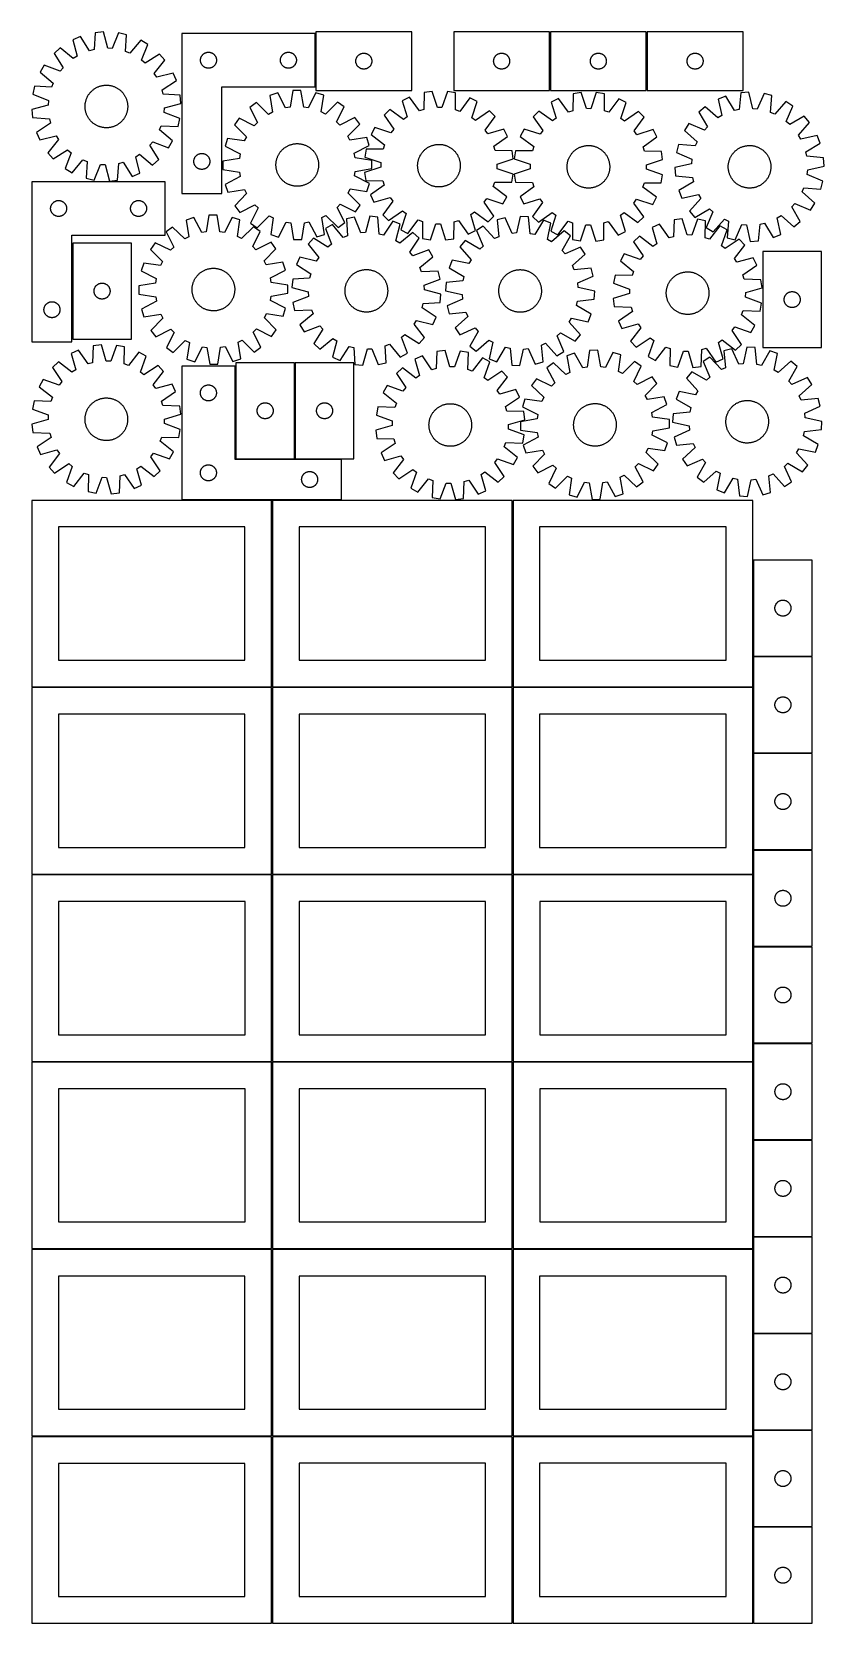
# Model space of a CAD drawing. Header units: millimetres. Extents: x 7 to 1493, y 7 to 2993.
import ezdxf

# ---------------------------------------------------------------- set-up
doc = ezdxf.new("R2010")
doc.units = ezdxf.units.MM
doc.layers.add('COMMON', color=5, linetype='CONTINUOUS', true_color=0x0000ff)
doc.layers.add('CUT', color=7, linetype='CONTINUOUS', true_color=0x000000)

msp = doc.modelspace()

# ---------------------------------------------------------------- linework, layer by layer
at = {"layer": 'COMMON'}
for p, q in [((538.801962, 2990.204369), (538.801962, 2890.204369)), ((978.9299, 2993.4617), (978.9299, 2883.4617)), ((1160.429902, 2883.4617), (1160.429902, 2993.4617)), ((82.561483, 2596.844753), (82.561483, 2416.844753)), ((388.616353, 2365.754668), (388.616353, 2192.276393)), ((500.116354, 2372.254669), (500.116354, 2192.276393)), ((500.866355, 2191.504668), (587.866353, 2191.504668)), ((457.299607, 2114.049516), (457.299607, 1764.074296)), ((908.799608, 2114.074296), (908.799608, 1764.074296)), ((1360.299609, 2001.772367), (1360.299609, 1821.772367)), ((1360.299609, 1820.272366), (1360.299609, 1764.074296)), ((1471.04961, 1821.022367), (1361.04961, 1821.022367)), ((6.549607, 1763.299515), (456.549607, 1763.299515)), ((457.299607, 1762.549515), (457.299607, 1412.574295)), ((458.049608, 1763.324295), (908.049608, 1763.324295)), ((908.799608, 1762.574295), (908.799608, 1412.574295)), ((909.549609, 1763.324295), (1359.549609, 1763.324295)), ((1360.299609, 1762.574295), (1360.299609, 1640.272366)), ((1360.299609, 1638.772365), (1360.299609, 1458.772365)), ((1361.04961, 1639.522365), (1471.04961, 1639.522365)), ((456.549607, 1411.799515), (6.574234, 1411.799515)), ((457.324235, 1061.074294), (457.324235, 1411.049514)), ((458.074235, 1411.824294), (908.049608, 1411.824294)), ((908.824235, 1411.074294), (908.824235, 1061.074294)), ((909.574236, 1411.824294), (1359.549609, 1411.824294)), ((1360.324236, 1411.074294), (1360.324236, 1277.123813)), ((1360.324236, 1275.623812), (1360.324236, 1095.623812)), ((1361.074237, 1276.373812), (1471.074237, 1276.373812)), ((1360.324236, 1094.123811), (1360.324236, 1061.074294)), ((1361.074237, 1094.873811), (1471.074237, 1094.873811)), ((6.574234, 1060.299513), (456.574234, 1060.299513)), ((457.324234, 1059.549513), (457.324234, 709.574293)), ((908.074235, 1060.324294), (458.074235, 1060.324294)), ((908.824235, 1059.574293), (908.824235, 709.574293)), ((1359.574236, 1060.324294), (909.574236, 1060.324294)), ((1360.324236, 1059.574293), (1360.324236, 914.123811)), ((1360.324236, 912.62381), (1360.324236, 732.62381)), ((1361.074237, 913.37381), (1471.074237, 913.37381)), ((1361.099121, 731.873809), (1471.074237, 731.873809)), ((6.574234, 708.799512), (456.549607, 708.799512)), ((457.299607, 708.049512), (457.299607, 358.074292)), ((458.074235, 708.824292), (908.049608, 708.824292)), ((908.799608, 708.074292), (908.799608, 358.074292)), ((909.574236, 708.824292), (1359.549609, 708.824292)), ((1360.299609, 549.574341), (1360.299609, 369.574341)), ((1361.099121, 368.82434), (1471.04961, 368.82434)), ((6.549607, 357.299511), (456.524767, 357.299511)), ((457.274767, 356.549511), (457.274767, 6.574291)), ((458.049608, 357.324291), (908.024768, 357.324291)), ((908.774768, 356.574291), (908.774768, 6.574291)), ((909.549609, 357.324291), (1359.524769, 357.324291)), ((1360.274769, 186.574291), (1360.274769, 6.574291)), ((1361.099121, 187.324291), (1471.02477, 187.324291))]:
    msp.add_line(p, q, dxfattribs=at)
at = {"layer": 'CUT'}
for p, q in [((125.495747, 2991.775399), (123.359703, 2960.082938)), ((140.811982, 2993.239464), (125.495747, 2991.775399)), ((148.91339, 2962.525592), (140.811982, 2993.239464)), ((169.296383, 2991.477453), (157.471376, 2961.996205)), ((184.31541, 2988.136885), (169.296383, 2991.477453)), ((182.529199, 2956.422784), (184.31541, 2988.136885)), ((288.051962, 2990.204369), (288.051962, 2690.204369)), ((538.051962, 2990.204369), (288.051962, 2990.204369)), ((538.051962, 2890.204369), (538.051962, 2990.204369)), ((719.551963, 2993.474639), (539.551963, 2993.474639)), ((539.551963, 2993.474639), (539.551963, 2883.474639)), ((719.551963, 2883.474639), (719.551963, 2993.474639)), ((978.1799, 2993.4617), (798.1799, 2993.4617)), ((798.1799, 2993.4617), (798.1799, 2883.4617)), ((978.1799, 2883.4617), (978.1799, 2993.4617)), ((1159.679901, 2993.4617), (979.679901, 2993.4617)), ((979.679901, 2993.4617), (979.679901, 2883.4617)), ((1159.679901, 2883.4617), (1159.679901, 2993.4617)), ((1341.179902, 2993.4617), (1161.179902, 2993.4617)), ((1161.179902, 2993.4617), (1161.179902, 2883.4617)), ((1341.179902, 2883.4617), (1341.179902, 2993.4617)), ((59.666746, 2963.206407), (48.136207, 2953.019296)), ((84.274084, 2943.120251), (59.666746, 2963.206407)), ((97.860979, 2984.649007), (83.746795, 2978.523621)), ((83.746795, 2978.523621), (91.508806, 2947.722226)), ((115.056985, 2957.941852), (97.860979, 2984.649007)), ((123.359703, 2960.082938), (115.056985, 2957.941852)), ((157.471376, 2961.996205), (148.91339, 2962.525592)), ((210.861194, 2977.658948), (190.504737, 2953.274744)), ((224.112845, 2969.840745), (210.861194, 2977.658948)), ((212.613861, 2940.230812), (224.112845, 2969.840745)), ((29.967999, 2931.010616), (22.149795, 2917.758965)), ((59.577932, 2919.511632), (29.967999, 2931.010616)), ((48.136207, 2953.019296), (65.036473, 2926.124022)), ((91.508806, 2947.722226), (84.274084, 2943.120251)), ((190.504737, 2953.274744), (182.529199, 2956.422784)), ((219.226251, 2934.772271), (212.613861, 2940.230812)), ((246.121525, 2951.672537), (219.226251, 2934.772271)), ((236.22248, 2915.53466), (256.308636, 2940.141998)), ((256.308636, 2940.141998), (246.121525, 2951.672537)), ((323.056935, 2940.590587), (323.096699, 2941.362001)), ((323.056935, 2939.81815), (323.056935, 2940.590587)), ((323.096699, 2939.046737), (323.056935, 2939.81815)), ((323.096699, 2941.362001), (323.176122, 2942.130344)), ((323.176122, 2938.278393), (323.096699, 2939.046737)), ((323.176122, 2942.130344), (323.294992, 2942.89358)), ((323.294992, 2937.515157), (323.176122, 2938.278393)), ((323.294992, 2942.89358), (323.452996, 2943.649685)), ((323.452996, 2936.759052), (323.294992, 2937.515157)), ((323.452996, 2943.649685), (323.649714, 2944.396653)), ((323.649714, 2936.012084), (323.452996, 2936.759052)), ((323.649714, 2944.396653), (323.884623, 2945.132504)), ((323.884623, 2935.276233), (323.649714, 2936.012084)), ((323.884623, 2945.132504), (324.157102, 2945.855287)), ((324.157102, 2934.55345), (323.884623, 2935.276233)), ((324.157102, 2945.855287), (324.466428, 2946.563084)), ((324.466428, 2933.845653), (324.157102, 2934.55345)), ((324.466428, 2946.563084), (324.81178, 2947.25402)), ((324.81178, 2933.154717), (324.466428, 2933.845653)), ((324.81178, 2947.25402), (325.192242, 2947.926261)), ((325.192242, 2932.482477), (324.81178, 2933.154717)), ((325.192242, 2947.926261), (325.606807, 2948.578024)), ((325.606807, 2931.830713), (325.192242, 2932.482477)), ((325.606807, 2948.578024), (326.054373, 2949.207583)), ((326.054373, 2931.201154), (325.606807, 2931.830713)), ((326.054373, 2949.207583), (326.533755, 2949.813266)), ((326.533755, 2930.595471), (326.054373, 2931.201154)), ((326.533755, 2949.813266), (327.043681, 2950.393469)), ((327.043681, 2930.015268), (326.533755, 2930.595471)), ((327.043681, 2950.393469), (327.582799, 2950.946651)), ((327.582799, 2929.462086), (327.043681, 2930.015268)), ((327.582799, 2950.946651), (328.14968, 2951.471348)), ((328.14968, 2928.93739), (327.582799, 2929.462086)), ((328.14968, 2951.471348), (328.74282, 2951.966166)), ((328.74282, 2928.442571), (328.14968, 2928.93739)), ((328.74282, 2951.966166), (329.360645, 2952.429794)), ((329.360645, 2927.978944), (328.74282, 2928.442571)), ((329.360645, 2952.429794), (330.001519, 2952.861002)), ((330.001519, 2927.547735), (329.360645, 2927.978944)), ((330.001519, 2952.861002), (330.663741, 2953.258647)), ((330.663741, 2927.15009), (330.001519, 2927.547735)), ((330.663741, 2953.258647), (331.345555, 2953.621675)), ((331.345555, 2953.621675), (332.045153, 2953.949122)), ((332.045153, 2953.949122), (332.76068, 2954.240121)), ((332.76068, 2954.240121), (333.490239, 2954.493899)), ((333.490239, 2954.493899), (334.231895, 2954.709784)), ((334.231895, 2954.709784), (334.983681, 2954.887204)), ((334.983681, 2954.887204), (335.743603, 2955.025687)), ((335.743603, 2955.025687), (336.509647, 2955.124867)), ((336.509647, 2955.124867), (337.27978, 2955.18448)), ((337.27978, 2955.18448), (338.051962, 2955.204369)), ((338.051962, 2955.204369), (338.824143, 2955.18448)), ((338.824143, 2955.18448), (339.594277, 2955.124867)), ((339.594277, 2955.124867), (340.36032, 2955.025687)), ((340.36032, 2955.025687), (341.120243, 2954.887204)), ((341.120243, 2954.887204), (341.872029, 2954.709784)), ((341.872029, 2954.709784), (342.613684, 2954.493899)), ((342.613684, 2954.493899), (343.343243, 2954.240121)), ((343.343243, 2954.240121), (344.05877, 2953.949122)), ((344.05877, 2953.949122), (344.758369, 2953.621675)), ((344.758369, 2953.621675), (345.440183, 2953.258647)), ((345.440183, 2953.258647), (346.102405, 2952.861002)), ((346.102405, 2927.547735), (345.440183, 2927.15009)), ((346.102405, 2952.861002), (346.743278, 2952.429794)), ((346.743278, 2927.978944), (346.102405, 2927.547735)), ((346.743278, 2952.429794), (347.361104, 2951.966166)), ((347.361104, 2928.442571), (346.743278, 2927.978944)), ((347.361104, 2951.966166), (347.954244, 2951.471348)), ((347.954244, 2928.93739), (347.361104, 2928.442571)), ((347.954244, 2951.471348), (348.521124, 2950.946651)), ((348.521124, 2929.462086), (347.954244, 2928.93739)), ((348.521124, 2950.946651), (349.060242, 2950.393469)), ((349.060242, 2930.015268), (348.521124, 2929.462086)), ((349.060242, 2950.393469), (349.570168, 2949.813266)), ((349.570168, 2930.595471), (349.060242, 2930.015268)), ((349.570168, 2949.813266), (350.04955, 2949.207583)), ((350.04955, 2931.201154), (349.570168, 2930.595471)), ((350.04955, 2949.207583), (350.497117, 2948.578024)), ((350.497117, 2931.830713), (350.04955, 2931.201154)), ((350.497117, 2948.578024), (350.911681, 2947.926261)), ((350.911681, 2932.482477), (350.497117, 2931.830713)), ((350.911681, 2947.926261), (351.292144, 2947.25402)), ((351.292144, 2933.154717), (350.911681, 2932.482477)), ((351.292144, 2947.25402), (351.637496, 2946.563084)), ((351.637496, 2933.845653), (351.292144, 2933.154717)), ((351.637496, 2946.563084), (351.946821, 2945.855287)), ((351.946821, 2934.55345), (351.637496, 2933.845653)), ((351.946821, 2945.855287), (352.2193, 2945.132504)), ((352.2193, 2935.276233), (351.946821, 2934.55345)), ((352.2193, 2945.132504), (352.45421, 2944.396653)), ((352.45421, 2936.012084), (352.2193, 2935.276233)), ((352.45421, 2944.396653), (352.650927, 2943.649685)), ((352.650927, 2936.759052), (352.45421, 2936.012084)), ((352.650927, 2943.649685), (352.808931, 2942.89358)), ((352.808931, 2937.515157), (352.650927, 2936.759052)), ((352.808931, 2942.89358), (352.927802, 2942.130344)), ((352.927802, 2938.278393), (352.808931, 2937.515157)), ((352.927802, 2942.130344), (353.007225, 2941.362001)), ((353.007225, 2939.046737), (352.927802, 2938.278393)), ((353.007225, 2941.362001), (353.046989, 2940.590587)), ((353.046989, 2939.81815), (353.007225, 2939.046737)), ((353.046989, 2940.590587), (353.046989, 2939.81815)), ((473.056935, 2940.590587), (473.096699, 2941.362001)), ((473.056935, 2939.81815), (473.056935, 2940.590587)), ((473.096699, 2939.046737), (473.056935, 2939.81815)), ((473.096699, 2941.362001), (473.176122, 2942.130344)), ((473.176122, 2938.278393), (473.096699, 2939.046737)), ((473.176122, 2942.130344), (473.294992, 2942.89358)), ((473.294992, 2937.515157), (473.176122, 2938.278393)), ((473.294992, 2942.89358), (473.452996, 2943.649685)), ((473.452996, 2936.759052), (473.294992, 2937.515157)), ((473.452996, 2943.649685), (473.649714, 2944.396653)), ((473.649714, 2936.012084), (473.452996, 2936.759052)), ((473.649714, 2944.396653), (473.884623, 2945.132504)), ((473.884623, 2935.276233), (473.649714, 2936.012084)), ((473.884623, 2945.132504), (474.157102, 2945.855287)), ((474.157102, 2934.55345), (473.884623, 2935.276233)), ((474.157102, 2945.855287), (474.466428, 2946.563084)), ((474.466428, 2933.845653), (474.157102, 2934.55345)), ((474.466428, 2946.563084), (474.81178, 2947.25402)), ((474.81178, 2933.154717), (474.466428, 2933.845653)), ((474.81178, 2947.25402), (475.192242, 2947.926261)), ((475.192242, 2932.482477), (474.81178, 2933.154717)), ((475.192242, 2947.926261), (475.606807, 2948.578024)), ((475.606807, 2931.830713), (475.192242, 2932.482477)), ((475.606807, 2948.578024), (476.054373, 2949.207583)), ((476.054373, 2931.201154), (475.606807, 2931.830713)), ((476.054373, 2949.207583), (476.533755, 2949.813266)), ((476.533755, 2930.595471), (476.054373, 2931.201154)), ((476.533755, 2949.813266), (477.043681, 2950.393469)), ((477.043681, 2930.015268), (476.533755, 2930.595471)), ((477.043681, 2950.393469), (477.582799, 2950.946651)), ((477.582799, 2929.462086), (477.043681, 2930.015268)), ((477.582799, 2950.946651), (478.14968, 2951.471348)), ((478.14968, 2928.93739), (477.582799, 2929.462086)), ((478.14968, 2951.471348), (478.74282, 2951.966166)), ((478.74282, 2928.442571), (478.14968, 2928.93739)), ((478.74282, 2951.966166), (479.360645, 2952.429794)), ((479.360645, 2927.978944), (478.74282, 2928.442571)), ((479.360645, 2952.429794), (480.001519, 2952.861002)), ((480.001519, 2927.547735), (479.360645, 2927.978944)), ((480.001519, 2952.861002), (480.663741, 2953.258647)), ((480.663741, 2927.15009), (480.001519, 2927.547735)), ((480.663741, 2953.258647), (481.345555, 2953.621675)), ((481.345555, 2953.621675), (482.045153, 2953.949122)), ((482.045153, 2953.949122), (482.76068, 2954.240121)), ((482.76068, 2954.240121), (483.490239, 2954.493899)), ((483.490239, 2954.493899), (484.231895, 2954.709784)), ((484.231895, 2954.709784), (484.983681, 2954.887204)), ((484.983681, 2954.887204), (485.743603, 2955.025687)), ((485.743603, 2955.025687), (486.509647, 2955.124867)), ((486.509647, 2955.124867), (487.27978, 2955.18448)), ((487.27978, 2955.18448), (488.051962, 2955.204369)), ((488.051962, 2955.204369), (488.824143, 2955.18448)), ((488.824143, 2955.18448), (489.594277, 2955.124867)), ((489.594277, 2955.124867), (490.36032, 2955.025687)), ((490.36032, 2955.025687), (491.120243, 2954.887204)), ((491.120243, 2954.887204), (491.872029, 2954.709784)), ((491.872029, 2954.709784), (492.613684, 2954.493899)), ((492.613684, 2954.493899), (493.343243, 2954.240121)), ((493.343243, 2954.240121), (494.05877, 2953.949122)), ((494.05877, 2953.949122), (494.758369, 2953.621675)), ((494.758369, 2953.621675), (495.440183, 2953.258647)), ((495.440183, 2953.258647), (496.102405, 2952.861002)), ((496.102405, 2927.547735), (495.440183, 2927.15009)), ((496.102405, 2952.861002), (496.743278, 2952.429794)), ((496.743278, 2927.978944), (496.102405, 2927.547735)), ((496.743278, 2952.429794), (497.361104, 2951.966166)), ((497.361104, 2928.442571), (496.743278, 2927.978944)), ((497.361104, 2951.966166), (497.954244, 2951.471348)), ((497.954244, 2928.93739), (497.361104, 2928.442571)), ((497.954244, 2951.471348), (498.521124, 2950.946651)), ((498.521124, 2929.462086), (497.954244, 2928.93739)), ((498.521124, 2950.946651), (499.060242, 2950.393469)), ((499.060242, 2930.015268), (498.521124, 2929.462086)), ((499.060242, 2950.393469), (499.570168, 2949.813266)), ((499.570168, 2930.595471), (499.060242, 2930.015268)), ((499.570168, 2949.813266), (500.04955, 2949.207583)), ((500.04955, 2931.201154), (499.570168, 2930.595471)), ((500.04955, 2949.207583), (500.497117, 2948.578024)), ((500.497117, 2931.830713), (500.04955, 2931.201154)), ((500.497117, 2948.578024), (500.911681, 2947.926261)), ((500.911681, 2932.482477), (500.497117, 2931.830713)), ((500.911681, 2947.926261), (501.292144, 2947.25402)), ((501.292144, 2933.154717), (500.911681, 2932.482477)), ((501.292144, 2947.25402), (501.637496, 2946.563084)), ((501.637496, 2933.845653), (501.292144, 2933.154717)), ((501.637496, 2946.563084), (501.946821, 2945.855287)), ((501.946821, 2934.55345), (501.637496, 2933.845653)), ((501.946821, 2945.855287), (502.2193, 2945.132504)), ((502.2193, 2935.276233), (501.946821, 2934.55345)), ((502.2193, 2945.132504), (502.45421, 2944.396653)), ((502.45421, 2936.012084), (502.2193, 2935.276233)), ((502.45421, 2944.396653), (502.650927, 2943.649685)), ((502.650927, 2936.759052), (502.45421, 2936.012084)), ((502.650927, 2943.649685), (502.808931, 2942.89358)), ((502.808931, 2937.515157), (502.650927, 2936.759052)), ((502.808931, 2942.89358), (502.927802, 2942.130344)), ((502.927802, 2938.278393), (502.808931, 2937.515157)), ((502.927802, 2942.130344), (503.007225, 2941.362001)), ((503.007225, 2939.046737), (502.927802, 2938.278393)), ((503.007225, 2941.362001), (503.046989, 2940.590587)), ((503.046989, 2939.81815), (503.007225, 2939.046737)), ((503.046989, 2940.590587), (503.046989, 2939.81815)), ((614.551963, 2938.474639), (614.571851, 2939.246821)), ((614.571851, 2937.702458), (614.551963, 2938.474639)), ((614.571851, 2939.246821), (614.631465, 2940.016954)), ((614.631465, 2936.932324), (614.571851, 2937.702458)), ((614.631465, 2940.016954), (614.730644, 2940.782998)), ((614.730644, 2936.166281), (614.631465, 2936.932324)), ((614.730644, 2940.782998), (614.869127, 2941.54292)), ((614.869127, 2935.406358), (614.730644, 2936.166281)), ((614.869127, 2941.54292), (615.046547, 2942.294706)), ((615.046547, 2934.654572), (614.869127, 2935.406358)), ((615.046547, 2942.294706), (615.262432, 2943.036362)), ((615.262432, 2933.912917), (615.046547, 2934.654572)), ((615.262432, 2943.036362), (615.51621, 2943.765921)), ((615.51621, 2933.183358), (615.262432, 2933.912917)), ((615.51621, 2943.765921), (615.807209, 2944.481448)), ((615.807209, 2932.467831), (615.51621, 2933.183358)), ((615.807209, 2944.481448), (616.134657, 2945.181046)), ((616.134657, 2931.768232), (615.807209, 2932.467831)), ((616.134657, 2945.181046), (616.497684, 2945.86286)), ((616.497684, 2931.086418), (616.134657, 2931.768232)), ((616.497684, 2945.86286), (616.895329, 2946.525082)), ((616.895329, 2930.424196), (616.497684, 2931.086418)), ((616.895329, 2946.525082), (617.326538, 2947.165956)), ((617.326538, 2929.783323), (616.895329, 2930.424196)), ((617.326538, 2947.165956), (617.790166, 2947.783781)), ((617.790166, 2929.165497), (617.326538, 2929.783323)), ((617.790166, 2947.783781), (618.284984, 2948.376921)), ((618.284984, 2928.572357), (617.790166, 2929.165497)), ((618.284984, 2948.376921), (618.80968, 2948.943802)), ((618.80968, 2928.005477), (618.284984, 2928.572357)), ((618.80968, 2948.943802), (619.362863, 2949.48292)), ((619.362863, 2927.466359), (618.80968, 2928.005477)), ((619.362863, 2949.48292), (619.943065, 2949.992846)), ((619.943065, 2926.956433), (619.362863, 2927.466359)), ((619.943065, 2949.992846), (620.548749, 2950.472228)), ((620.548749, 2950.472228), (621.178307, 2950.919794)), ((621.178307, 2950.919794), (621.830071, 2951.334359)), ((621.830071, 2951.334359), (622.502312, 2951.714821)), ((622.502312, 2951.714821), (623.193247, 2952.060173)), ((623.193247, 2952.060173), (623.901044, 2952.369499)), ((623.901044, 2952.369499), (624.623827, 2952.641978)), ((624.623827, 2952.641978), (625.359678, 2952.876887)), ((625.359678, 2952.876887), (626.106647, 2953.073605)), ((626.106647, 2953.073605), (626.862751, 2953.231609)), ((626.862751, 2953.231609), (627.625987, 2953.350479)), ((627.625987, 2953.350479), (628.394331, 2953.429902)), ((628.394331, 2953.429902), (629.165744, 2953.469666)), ((629.165744, 2953.469666), (629.938181, 2953.469666)), ((629.938181, 2953.469666), (630.709595, 2953.429902)), ((630.709595, 2953.429902), (631.477938, 2953.350479)), ((631.477938, 2953.350479), (632.241174, 2953.231609)), ((632.241174, 2953.231609), (632.997279, 2953.073605)), ((632.997279, 2953.073605), (633.744247, 2952.876887)), ((633.744247, 2952.876887), (634.480098, 2952.641978)), ((634.480098, 2952.641978), (635.202881, 2952.369499)), ((635.202881, 2952.369499), (635.910679, 2952.060173)), ((635.910679, 2952.060173), (636.601614, 2951.714821)), ((636.601614, 2951.714821), (637.273855, 2951.334359)), ((637.273855, 2951.334359), (637.925619, 2950.919794)), ((637.925619, 2950.919794), (638.555177, 2950.472228)), ((638.555177, 2950.472228), (639.16086, 2949.992846)), ((639.16086, 2949.992846), (639.741063, 2949.48292)), ((639.741063, 2927.466359), (639.16086, 2926.956433)), ((639.741063, 2949.48292), (640.294246, 2948.943802)), ((640.294246, 2928.005477), (639.741063, 2927.466359)), ((640.294246, 2948.943802), (640.818942, 2948.376921)), ((640.818942, 2928.572357), (640.294246, 2928.005477)), ((640.818942, 2948.376921), (641.31376, 2947.783781)), ((641.31376, 2929.165497), (640.818942, 2928.572357)), ((641.31376, 2947.783781), (641.777388, 2947.165956)), ((641.777388, 2929.783323), (641.31376, 2929.165497)), ((641.777388, 2947.165956), (642.208596, 2946.525082)), ((642.208596, 2930.424196), (641.777388, 2929.783323)), ((642.208596, 2946.525082), (642.606241, 2945.86286)), ((642.606241, 2931.086418), (642.208596, 2930.424196)), ((642.606241, 2945.86286), (642.969269, 2945.181046)), ((642.969269, 2931.768232), (642.606241, 2931.086418)), ((642.969269, 2945.181046), (643.296716, 2944.481448)), ((643.296716, 2932.467831), (642.969269, 2931.768232)), ((643.296716, 2944.481448), (643.587715, 2943.765921)), ((643.587715, 2933.183358), (643.296716, 2932.467831)), ((643.587715, 2943.765921), (643.841493, 2943.036362)), ((643.841493, 2933.912917), (643.587715, 2933.183358)), ((643.841493, 2943.036362), (644.057379, 2942.294706)), ((644.057379, 2934.654572), (643.841493, 2933.912917)), ((644.057379, 2942.294706), (644.234798, 2941.54292)), ((644.234798, 2935.406358), (644.057379, 2934.654572)), ((644.234798, 2941.54292), (644.373281, 2940.782998)), ((644.373281, 2936.166281), (644.234798, 2935.406358)), ((644.373281, 2940.782998), (644.472461, 2940.016954)), ((644.472461, 2936.932324), (644.373281, 2936.166281)), ((644.472461, 2940.016954), (644.532074, 2939.246821)), ((644.532074, 2937.702458), (644.472461, 2936.932324)), ((644.532074, 2939.246821), (644.551963, 2938.474639)), ((644.551963, 2938.474639), (644.532074, 2937.702458)), ((873.1799, 2938.4617), (873.199789, 2939.233881)), ((873.199789, 2937.689518), (873.1799, 2938.4617)), ((873.199789, 2939.233881), (873.259402, 2940.004015)), ((873.259402, 2936.919385), (873.199789, 2937.689518)), ((873.259402, 2940.004015), (873.358582, 2940.770058)), ((873.358582, 2936.153341), (873.259402, 2936.919385)), ((873.358582, 2940.770058), (873.497065, 2941.529981)), ((873.497065, 2935.393419), (873.358582, 2936.153341)), ((873.497065, 2941.529981), (873.674484, 2942.281767)), ((873.674484, 2934.641633), (873.497065, 2935.393419)), ((873.674484, 2942.281767), (873.89037, 2943.023422)), ((873.89037, 2933.899977), (873.674484, 2934.641633)), ((873.89037, 2943.023422), (874.144148, 2943.752981)), ((874.144148, 2933.170418), (873.89037, 2933.899977)), ((874.144148, 2943.752981), (874.435147, 2944.468508)), ((874.435147, 2932.454891), (874.144148, 2933.170418)), ((874.435147, 2944.468508), (874.762594, 2945.168107)), ((874.762594, 2931.755293), (874.435147, 2932.454891)), ((874.762594, 2945.168107), (875.125622, 2945.849921)), ((875.125622, 2931.073479), (874.762594, 2931.755293)), ((875.125622, 2945.849921), (875.523267, 2946.512143)), ((875.523267, 2930.411257), (875.125622, 2931.073479)), ((875.523267, 2946.512143), (875.954475, 2947.153016)), ((875.954475, 2929.770383), (875.523267, 2930.411257)), ((875.954475, 2947.153016), (876.418103, 2947.770842)), ((876.418103, 2929.152558), (875.954475, 2929.770383)), ((876.418103, 2947.770842), (876.912921, 2948.363982)), ((876.912921, 2928.559418), (876.418103, 2929.152558)), ((876.912921, 2948.363982), (877.437618, 2948.930862)), ((877.437618, 2927.992537), (876.912921, 2928.559418)), ((877.437618, 2948.930862), (877.9908, 2949.46998)), ((877.9908, 2927.453419), (877.437618, 2927.992537)), ((877.9908, 2949.46998), (878.571003, 2949.979906)), ((878.571003, 2926.943493), (877.9908, 2927.453419)), ((878.571003, 2949.979906), (879.176686, 2950.459288)), ((879.176686, 2950.459288), (879.806245, 2950.906855)), ((879.806245, 2950.906855), (880.458008, 2951.321419)), ((880.458008, 2951.321419), (881.130249, 2951.701882)), ((881.130249, 2951.701882), (881.821185, 2952.047234)), ((881.821185, 2952.047234), (882.528982, 2952.356559)), ((882.528982, 2952.356559), (883.251765, 2952.629038)), ((883.251765, 2952.629038), (883.987616, 2952.863948)), ((883.987616, 2952.863948), (884.734584, 2953.060665)), ((884.734584, 2953.060665), (885.490689, 2953.218669)), ((885.490689, 2953.218669), (886.253925, 2953.33754)), ((886.253925, 2953.33754), (887.022268, 2953.416963)), ((887.022268, 2953.416963), (887.793682, 2953.456727)), ((887.793682, 2953.456727), (888.566119, 2953.456727)), ((888.566119, 2953.456727), (889.337532, 2953.416963)), ((889.337532, 2953.416963), (890.105876, 2953.33754)), ((890.105876, 2953.33754), (890.869112, 2953.218669)), ((890.869112, 2953.218669), (891.625217, 2953.060665)), ((891.625217, 2953.060665), (892.372185, 2952.863948)), ((892.372185, 2952.863948), (893.108036, 2952.629038)), ((893.108036, 2952.629038), (893.830819, 2952.356559)), ((893.830819, 2952.356559), (894.538616, 2952.047234)), ((894.538616, 2952.047234), (895.229552, 2951.701882)), ((895.229552, 2951.701882), (895.901792, 2951.321419)), ((895.901792, 2951.321419), (896.553556, 2950.906855)), ((896.553556, 2950.906855), (897.183115, 2950.459288)), ((897.183115, 2950.459288), (897.788798, 2949.979906)), ((897.788798, 2949.979906), (898.369, 2949.46998)), ((898.369, 2927.453419), (897.788798, 2926.943493)), ((898.369, 2949.46998), (898.922183, 2948.930862)), ((898.922183, 2927.992537), (898.369, 2927.453419)), ((898.922183, 2948.930862), (899.446879, 2948.363982)), ((899.446879, 2928.559418), (898.922183, 2927.992537)), ((899.446879, 2948.363982), (899.941697, 2947.770842)), ((899.941697, 2929.152558), (899.446879, 2928.559418)), ((899.941697, 2947.770842), (900.405325, 2947.153016)), ((900.405325, 2929.770383), (899.941697, 2929.152558)), ((900.405325, 2947.153016), (900.836534, 2946.512143)), ((900.836534, 2930.411257), (900.405325, 2929.770383)), ((900.836534, 2946.512143), (901.234179, 2945.849921)), ((901.234179, 2931.073479), (900.836534, 2930.411257)), ((901.234179, 2945.849921), (901.597207, 2945.168107)), ((901.597207, 2931.755293), (901.234179, 2931.073479)), ((901.597207, 2945.168107), (901.924654, 2944.468508)), ((901.924654, 2932.454891), (901.597207, 2931.755293)), ((901.924654, 2944.468508), (902.215653, 2943.752981)), ((902.215653, 2933.170418), (901.924654, 2932.454891)), ((902.215653, 2943.752981), (902.469431, 2943.023422)), ((902.469431, 2933.899977), (902.215653, 2933.170418)), ((902.469431, 2943.023422), (902.685316, 2942.281767)), ((902.685316, 2934.641633), (902.469431, 2933.899977)), ((902.685316, 2942.281767), (902.862736, 2941.529981)), ((902.862736, 2935.393419), (902.685316, 2934.641633)), ((902.862736, 2941.529981), (903.001219, 2940.770058)), ((903.001219, 2936.153341), (902.862736, 2935.393419)), ((903.001219, 2940.770058), (903.100399, 2940.004015)), ((903.100399, 2936.919385), (903.001219, 2936.153341)), ((903.100399, 2940.004015), (903.160012, 2939.233881)), ((903.160012, 2937.689518), (903.100399, 2936.919385)), ((903.160012, 2939.233881), (903.1799, 2938.4617)), ((903.1799, 2938.4617), (903.160012, 2937.689518)), ((1054.679901, 2938.4617), (1054.69979, 2939.233881)), ((1054.69979, 2937.689518), (1054.679901, 2938.4617)), ((1054.69979, 2939.233881), (1054.759403, 2940.004015)), ((1054.759403, 2936.919385), (1054.69979, 2937.689518)), ((1054.759403, 2940.004015), (1054.858583, 2940.770058)), ((1054.858583, 2936.153341), (1054.759403, 2936.919385)), ((1054.858583, 2940.770058), (1054.997066, 2941.529981)), ((1054.997066, 2935.393419), (1054.858583, 2936.153341)), ((1054.997066, 2941.529981), (1055.174485, 2942.281767)), ((1055.174485, 2934.641633), (1054.997066, 2935.393419)), ((1055.174485, 2942.281767), (1055.390371, 2943.023422)), ((1055.390371, 2933.899977), (1055.174485, 2934.641633)), ((1055.390371, 2943.023422), (1055.644149, 2943.752981)), ((1055.644149, 2933.170418), (1055.390371, 2933.899977)), ((1055.644149, 2943.752981), (1055.935148, 2944.468508)), ((1055.935148, 2932.454891), (1055.644149, 2933.170418)), ((1055.935148, 2944.468508), (1056.262595, 2945.168107)), ((1056.262595, 2931.755293), (1055.935148, 2932.454891)), ((1056.262595, 2945.168107), (1056.625623, 2945.849921)), ((1056.625623, 2931.073479), (1056.262595, 2931.755293)), ((1056.625623, 2945.849921), (1057.023268, 2946.512143)), ((1057.023268, 2930.411257), (1056.625623, 2931.073479)), ((1057.023268, 2946.512143), (1057.454476, 2947.153016)), ((1057.454476, 2929.770383), (1057.023268, 2930.411257)), ((1057.454476, 2947.153016), (1057.918104, 2947.770842)), ((1057.918104, 2929.152558), (1057.454476, 2929.770383)), ((1057.918104, 2947.770842), (1058.412922, 2948.363982)), ((1058.412922, 2928.559418), (1057.918104, 2929.152558)), ((1058.412922, 2948.363982), (1058.937619, 2948.930862)), ((1058.937619, 2927.992537), (1058.412922, 2928.559418)), ((1058.937619, 2948.930862), (1059.490801, 2949.46998)), ((1059.490801, 2927.453419), (1058.937619, 2927.992537)), ((1059.490801, 2949.46998), (1060.071004, 2949.979906)), ((1060.071004, 2926.943493), (1059.490801, 2927.453419)), ((1060.071004, 2949.979906), (1060.676687, 2950.459288)), ((1060.676687, 2950.459288), (1061.306246, 2950.906855)), ((1061.306246, 2950.906855), (1061.958009, 2951.321419)), ((1061.958009, 2951.321419), (1062.63025, 2951.701882)), ((1062.63025, 2951.701882), (1063.321186, 2952.047234)), ((1063.321186, 2952.047234), (1064.028983, 2952.356559)), ((1064.028983, 2952.356559), (1064.751766, 2952.629038)), ((1064.751766, 2952.629038), (1065.487617, 2952.863948)), ((1065.487617, 2952.863948), (1066.234585, 2953.060665)), ((1066.234585, 2953.060665), (1066.99069, 2953.218669)), ((1066.99069, 2953.218669), (1067.753926, 2953.33754)), ((1067.753926, 2953.33754), (1068.522269, 2953.416963)), ((1068.522269, 2953.416963), (1069.293683, 2953.456727)), ((1069.293683, 2953.456727), (1070.06612, 2953.456727)), ((1070.06612, 2953.456727), (1070.837533, 2953.416963)), ((1070.837533, 2953.416963), (1071.605877, 2953.33754)), ((1071.605877, 2953.33754), (1072.369113, 2953.218669)), ((1072.369113, 2953.218669), (1073.125218, 2953.060665)), ((1073.125218, 2953.060665), (1073.872186, 2952.863948)), ((1073.872186, 2952.863948), (1074.608037, 2952.629038)), ((1074.608037, 2952.629038), (1075.33082, 2952.356559)), ((1075.33082, 2952.356559), (1076.038617, 2952.047234)), ((1076.038617, 2952.047234), (1076.729553, 2951.701882)), ((1076.729553, 2951.701882), (1077.401793, 2951.321419)), ((1077.401793, 2951.321419), (1078.053557, 2950.906855)), ((1078.053557, 2950.906855), (1078.683116, 2950.459288)), ((1078.683116, 2950.459288), (1079.288799, 2949.979906)), ((1079.288799, 2949.979906), (1079.869001, 2949.46998)), ((1079.869001, 2927.453419), (1079.288799, 2926.943493)), ((1079.869001, 2949.46998), (1080.422184, 2948.930862)), ((1080.422184, 2927.992537), (1079.869001, 2927.453419)), ((1080.422184, 2948.930862), (1080.94688, 2948.363982)), ((1080.94688, 2928.559418), (1080.422184, 2927.992537)), ((1080.94688, 2948.363982), (1081.441698, 2947.770842)), ((1081.441698, 2929.152558), (1080.94688, 2928.559418)), ((1081.441698, 2947.770842), (1081.905326, 2947.153016)), ((1081.905326, 2929.770383), (1081.441698, 2929.152558)), ((1081.905326, 2947.153016), (1082.336535, 2946.512143)), ((1082.336535, 2930.411257), (1081.905326, 2929.770383)), ((1082.336535, 2946.512143), (1082.73418, 2945.849921)), ((1082.73418, 2931.073479), (1082.336535, 2930.411257)), ((1082.73418, 2945.849921), (1083.097208, 2945.168107)), ((1083.097208, 2931.755293), (1082.73418, 2931.073479)), ((1083.097208, 2945.168107), (1083.424655, 2944.468508)), ((1083.424655, 2932.454891), (1083.097208, 2931.755293)), ((1083.424655, 2944.468508), (1083.715654, 2943.752981)), ((1083.715654, 2933.170418), (1083.424655, 2932.454891)), ((1083.715654, 2943.752981), (1083.969432, 2943.023422)), ((1083.969432, 2933.899977), (1083.715654, 2933.170418)), ((1083.969432, 2943.023422), (1084.185317, 2942.281767)), ((1084.185317, 2934.641633), (1083.969432, 2933.899977)), ((1084.185317, 2942.281767), (1084.362737, 2941.529981)), ((1084.362737, 2935.393419), (1084.185317, 2934.641633)), ((1084.362737, 2941.529981), (1084.50122, 2940.770058)), ((1084.50122, 2936.153341), (1084.362737, 2935.393419)), ((1084.50122, 2940.770058), (1084.6004, 2940.004015)), ((1084.6004, 2936.919385), (1084.50122, 2936.153341)), ((1084.6004, 2940.004015), (1084.660013, 2939.233881)), ((1084.660013, 2937.689518), (1084.6004, 2936.919385)), ((1084.660013, 2939.233881), (1084.679901, 2938.4617)), ((1084.679901, 2938.4617), (1084.660013, 2937.689518)), ((1236.179902, 2938.4617), (1236.199791, 2939.233881)), ((1236.199791, 2937.689518), (1236.179902, 2938.4617)), ((1236.199791, 2939.233881), (1236.259404, 2940.004015)), ((1236.259404, 2936.919385), (1236.199791, 2937.689518)), ((1236.259404, 2940.004015), (1236.358584, 2940.770058)), ((1236.358584, 2936.153341), (1236.259404, 2936.919385)), ((1236.358584, 2940.770058), (1236.497067, 2941.529981)), ((1236.497067, 2935.393419), (1236.358584, 2936.153341)), ((1236.497067, 2941.529981), (1236.674486, 2942.281767)), ((1236.674486, 2934.641633), (1236.497067, 2935.393419)), ((1236.674486, 2942.281767), (1236.890372, 2943.023422)), ((1236.890372, 2933.899977), (1236.674486, 2934.641633)), ((1236.890372, 2943.023422), (1237.14415, 2943.752981)), ((1237.14415, 2933.170418), (1236.890372, 2933.899977)), ((1237.14415, 2943.752981), (1237.435149, 2944.468508)), ((1237.435149, 2932.454891), (1237.14415, 2933.170418)), ((1237.435149, 2944.468508), (1237.762596, 2945.168107)), ((1237.762596, 2931.755293), (1237.435149, 2932.454891)), ((1237.762596, 2945.168107), (1238.125624, 2945.849921)), ((1238.125624, 2931.073479), (1237.762596, 2931.755293)), ((1238.125624, 2945.849921), (1238.523269, 2946.512143)), ((1238.523269, 2930.411257), (1238.125624, 2931.073479)), ((1238.523269, 2946.512143), (1238.954477, 2947.153016)), ((1238.954477, 2929.770383), (1238.523269, 2930.411257)), ((1238.954477, 2947.153016), (1239.418105, 2947.770842)), ((1239.418105, 2929.152558), (1238.954477, 2929.770383)), ((1239.418105, 2947.770842), (1239.912923, 2948.363982)), ((1239.912923, 2928.559418), (1239.418105, 2929.152558)), ((1239.912923, 2948.363982), (1240.43762, 2948.930862)), ((1240.43762, 2927.992537), (1239.912923, 2928.559418)), ((1240.43762, 2948.930862), (1240.990802, 2949.46998)), ((1240.990802, 2927.453419), (1240.43762, 2927.992537)), ((1240.990802, 2949.46998), (1241.571005, 2949.979906)), ((1241.571005, 2926.943493), (1240.990802, 2927.453419)), ((1241.571005, 2949.979906), (1242.176688, 2950.459288)), ((1242.176688, 2950.459288), (1242.806247, 2950.906855)), ((1242.806247, 2950.906855), (1243.45801, 2951.321419)), ((1243.45801, 2951.321419), (1244.130251, 2951.701882)), ((1244.130251, 2951.701882), (1244.821187, 2952.047234)), ((1244.821187, 2952.047234), (1245.528984, 2952.356559)), ((1245.528984, 2952.356559), (1246.251767, 2952.629038)), ((1246.251767, 2952.629038), (1246.987618, 2952.863948)), ((1246.987618, 2952.863948), (1247.734586, 2953.060665)), ((1247.734586, 2953.060665), (1248.490691, 2953.218669)), ((1248.490691, 2953.218669), (1249.253927, 2953.33754)), ((1249.253927, 2953.33754), (1250.02227, 2953.416963)), ((1250.02227, 2953.416963), (1250.793684, 2953.456727)), ((1250.793684, 2953.456727), (1251.566121, 2953.456727)), ((1251.566121, 2953.456727), (1252.337534, 2953.416963)), ((1252.337534, 2953.416963), (1253.105878, 2953.33754)), ((1253.105878, 2953.33754), (1253.869114, 2953.218669)), ((1253.869114, 2953.218669), (1254.625219, 2953.060665)), ((1254.625219, 2953.060665), (1255.372187, 2952.863948)), ((1255.372187, 2952.863948), (1256.108038, 2952.629038)), ((1256.108038, 2952.629038), (1256.830821, 2952.356559)), ((1256.830821, 2952.356559), (1257.538618, 2952.047234)), ((1257.538618, 2952.047234), (1258.229554, 2951.701882)), ((1258.229554, 2951.701882), (1258.901794, 2951.321419)), ((1258.901794, 2951.321419), (1259.553558, 2950.906855)), ((1259.553558, 2950.906855), (1260.183117, 2950.459288)), ((1260.183117, 2950.459288), (1260.7888, 2949.979906)), ((1260.7888, 2949.979906), (1261.369002, 2949.46998)), ((1261.369002, 2927.453419), (1260.7888, 2926.943493)), ((1261.369002, 2949.46998), (1261.922185, 2948.930862)), ((1261.922185, 2927.992537), (1261.369002, 2927.453419)), ((1261.922185, 2948.930862), (1262.446881, 2948.363982)), ((1262.446881, 2928.559418), (1261.922185, 2927.992537)), ((1262.446881, 2948.363982), (1262.941699, 2947.770842)), ((1262.941699, 2929.152558), (1262.446881, 2928.559418)), ((1262.941699, 2947.770842), (1263.405327, 2947.153016)), ((1263.405327, 2929.770383), (1262.941699, 2929.152558)), ((1263.405327, 2947.153016), (1263.836536, 2946.512143)), ((1263.836536, 2930.411257), (1263.405327, 2929.770383)), ((1263.836536, 2946.512143), (1264.234181, 2945.849921)), ((1264.234181, 2931.073479), (1263.836536, 2930.411257)), ((1264.234181, 2945.849921), (1264.597209, 2945.168107)), ((1264.597209, 2931.755293), (1264.234181, 2931.073479)), ((1264.597209, 2945.168107), (1264.924656, 2944.468508)), ((1264.924656, 2932.454891), (1264.597209, 2931.755293)), ((1264.924656, 2944.468508), (1265.215655, 2943.752981)), ((1265.215655, 2933.170418), (1264.924656, 2932.454891)), ((1265.215655, 2943.752981), (1265.469433, 2943.023422)), ((1265.469433, 2933.899977), (1265.215655, 2933.170418)), ((1265.469433, 2943.023422), (1265.685318, 2942.281767)), ((1265.685318, 2934.641633), (1265.469433, 2933.899977)), ((1265.685318, 2942.281767), (1265.862738, 2941.529981)), ((1265.862738, 2935.393419), (1265.685318, 2934.641633)), ((1265.862738, 2941.529981), (1266.001221, 2940.770058)), ((1266.001221, 2936.153341), (1265.862738, 2935.393419)), ((1266.001221, 2940.770058), (1266.100401, 2940.004015)), ((1266.100401, 2936.919385), (1266.001221, 2936.153341)), ((1266.100401, 2940.004015), (1266.160014, 2939.233881)), ((1266.160014, 2937.689518), (1266.100401, 2936.919385)), ((1266.160014, 2939.233881), (1266.179902, 2938.4617)), ((1266.179902, 2938.4617), (1266.160014, 2937.689518)), ((22.149795, 2917.758965), (46.534, 2897.402508)), ((46.534, 2897.402508), (43.38596, 2889.42697)), ((65.036473, 2926.124022), (59.577932, 2919.511632)), ((240.824455, 2908.299938), (236.22248, 2915.53466)), ((271.62585, 2916.061949), (240.824455, 2908.299938)), ((251.044081, 2884.751758), (277.751236, 2901.947764)), ((277.751236, 2901.947764), (271.62585, 2916.061949)), ((331.345555, 2926.787062), (330.663741, 2927.15009)), ((332.045153, 2926.459615), (331.345555, 2926.787062)), ((332.76068, 2926.168616), (332.045153, 2926.459615)), ((333.490239, 2925.914838), (332.76068, 2926.168616)), ((334.231895, 2925.698953), (333.490239, 2925.914838)), ((334.983681, 2925.521533), (334.231895, 2925.698953)), ((335.743603, 2925.38305), (334.983681, 2925.521533)), ((336.509647, 2925.28387), (335.743603, 2925.38305)), ((337.27978, 2925.224257), (336.509647, 2925.28387)), ((338.051962, 2925.204369), (337.27978, 2925.224257)), ((338.824143, 2925.224257), (338.051962, 2925.204369)), ((339.594277, 2925.28387), (338.824143, 2925.224257)), ((340.36032, 2925.38305), (339.594277, 2925.28387)), ((341.120243, 2925.521533), (340.36032, 2925.38305)), ((341.872029, 2925.698953), (341.120243, 2925.521533)), ((342.613684, 2925.914838), (341.872029, 2925.698953)), ((343.343243, 2926.168616), (342.613684, 2925.914838)), ((344.05877, 2926.459615), (343.343243, 2926.168616)), ((344.758369, 2926.787062), (344.05877, 2926.459615)), ((345.440183, 2927.15009), (344.758369, 2926.787062)), ((481.345555, 2926.787062), (480.663741, 2927.15009)), ((482.045153, 2926.459615), (481.345555, 2926.787062)), ((482.76068, 2926.168616), (482.045153, 2926.459615)), ((483.490239, 2925.914838), (482.76068, 2926.168616)), ((484.231895, 2925.698953), (483.490239, 2925.914838)), ((484.983681, 2925.521533), (484.231895, 2925.698953)), ((485.743603, 2925.38305), (484.983681, 2925.521533)), ((486.509647, 2925.28387), (485.743603, 2925.38305)), ((487.27978, 2925.224257), (486.509647, 2925.28387)), ((488.051962, 2925.204369), (487.27978, 2925.224257)), ((488.824143, 2925.224257), (488.051962, 2925.204369)), ((489.594277, 2925.28387), (488.824143, 2925.224257)), ((490.36032, 2925.38305), (489.594277, 2925.28387)), ((491.120243, 2925.521533), (490.36032, 2925.38305)), ((491.872029, 2925.698953), (491.120243, 2925.521533)), ((492.613684, 2925.914838), (491.872029, 2925.698953)), ((493.343243, 2926.168616), (492.613684, 2925.914838)), ((494.05877, 2926.459615), (493.343243, 2926.168616)), ((494.758369, 2926.787062), (494.05877, 2926.459615)), ((495.440183, 2927.15009), (494.758369, 2926.787062)), ((620.548749, 2926.477051), (619.943065, 2926.956433)), ((621.178307, 2926.029484), (620.548749, 2926.477051)), ((621.830071, 2925.61492), (621.178307, 2926.029484)), ((622.502312, 2925.234457), (621.830071, 2925.61492)), ((623.193247, 2924.889105), (622.502312, 2925.234457)), ((623.901044, 2924.57978), (623.193247, 2924.889105)), ((624.623827, 2924.307301), (623.901044, 2924.57978)), ((625.359678, 2924.072391), (624.623827, 2924.307301)), ((626.106647, 2923.875674), (625.359678, 2924.072391)), ((626.862751, 2923.71767), (626.106647, 2923.875674)), ((627.625987, 2923.598799), (626.862751, 2923.71767)), ((628.394331, 2923.519376), (627.625987, 2923.598799)), ((629.165744, 2923.479612), (628.394331, 2923.519376)), ((629.938181, 2923.479612), (629.165744, 2923.479612)), ((630.709595, 2923.519376), (629.938181, 2923.479612)), ((631.477938, 2923.598799), (630.709595, 2923.519376)), ((632.241174, 2923.71767), (631.477938, 2923.598799)), ((632.997279, 2923.875674), (632.241174, 2923.71767)), ((633.744247, 2924.072391), (632.997279, 2923.875674)), ((634.480098, 2924.307301), (633.744247, 2924.072391)), ((635.202881, 2924.57978), (634.480098, 2924.307301)), ((635.910679, 2924.889105), (635.202881, 2924.57978)), ((636.601614, 2925.234457), (635.910679, 2924.889105)), ((637.273855, 2925.61492), (636.601614, 2925.234457)), ((637.925619, 2926.029484), (637.273855, 2925.61492)), ((638.555177, 2926.477051), (637.925619, 2926.029484)), ((639.16086, 2926.956433), (638.555177, 2926.477051)), ((879.176686, 2926.464111), (878.571003, 2926.943493)), ((879.806245, 2926.016545), (879.176686, 2926.464111)), ((880.458008, 2925.60198), (879.806245, 2926.016545)), ((881.130249, 2925.221518), (880.458008, 2925.60198)), ((881.821185, 2924.876166), (881.130249, 2925.221518)), ((882.528982, 2924.56684), (881.821185, 2924.876166)), ((883.251765, 2924.294361), (882.528982, 2924.56684)), ((883.987616, 2924.059452), (883.251765, 2924.294361)), ((884.734584, 2923.862734), (883.987616, 2924.059452)), ((885.490689, 2923.70473), (884.734584, 2923.862734)), ((886.253925, 2923.58586), (885.490689, 2923.70473)), ((887.022268, 2923.506437), (886.253925, 2923.58586)), ((887.793682, 2923.466673), (887.022268, 2923.506437)), ((888.566119, 2923.466673), (887.793682, 2923.466673)), ((889.337532, 2923.506437), (888.566119, 2923.466673)), ((890.105876, 2923.58586), (889.337532, 2923.506437)), ((890.869112, 2923.70473), (890.105876, 2923.58586)), ((891.625217, 2923.862734), (890.869112, 2923.70473)), ((892.372185, 2924.059452), (891.625217, 2923.862734)), ((893.108036, 2924.294361), (892.372185, 2924.059452)), ((893.830819, 2924.56684), (893.108036, 2924.294361)), ((894.538616, 2924.876166), (893.830819, 2924.56684)), ((895.229552, 2925.221518), (894.538616, 2924.876166)), ((895.901792, 2925.60198), (895.229552, 2925.221518)), ((896.553556, 2926.016545), (895.901792, 2925.60198)), ((897.183115, 2926.464111), (896.553556, 2926.016545)), ((897.788798, 2926.943493), (897.183115, 2926.464111)), ((1060.676687, 2926.464111), (1060.071004, 2926.943493)), ((1061.306246, 2926.016545), (1060.676687, 2926.464111)), ((1061.958009, 2925.60198), (1061.306246, 2926.016545)), ((1062.63025, 2925.221518), (1061.958009, 2925.60198)), ((1063.321186, 2924.876166), (1062.63025, 2925.221518)), ((1064.028983, 2924.56684), (1063.321186, 2924.876166)), ((1064.751766, 2924.294361), (1064.028983, 2924.56684)), ((1065.487617, 2924.059452), (1064.751766, 2924.294361)), ((1066.234585, 2923.862734), (1065.487617, 2924.059452)), ((1066.99069, 2923.70473), (1066.234585, 2923.862734)), ((1067.753926, 2923.58586), (1066.99069, 2923.70473)), ((1068.522269, 2923.506437), (1067.753926, 2923.58586)), ((1069.293683, 2923.466673), (1068.522269, 2923.506437)), ((1070.06612, 2923.466673), (1069.293683, 2923.466673)), ((1070.837533, 2923.506437), (1070.06612, 2923.466673)), ((1071.605877, 2923.58586), (1070.837533, 2923.506437)), ((1072.369113, 2923.70473), (1071.605877, 2923.58586)), ((1073.125218, 2923.862734), (1072.369113, 2923.70473)), ((1073.872186, 2924.059452), (1073.125218, 2923.862734)), ((1074.608037, 2924.294361), (1073.872186, 2924.059452)), ((1075.33082, 2924.56684), (1074.608037, 2924.294361)), ((1076.038617, 2924.876166), (1075.33082, 2924.56684)), ((1076.729553, 2925.221518), (1076.038617, 2924.876166)), ((1077.401793, 2925.60198), (1076.729553, 2925.221518)), ((1078.053557, 2926.016545), (1077.401793, 2925.60198)), ((1078.683116, 2926.464111), (1078.053557, 2926.016545)), ((1079.288799, 2926.943493), (1078.683116, 2926.464111)), ((1242.176688, 2926.464111), (1241.571005, 2926.943493)), ((1242.806247, 2926.016545), (1242.176688, 2926.464111)), ((1243.45801, 2925.60198), (1242.806247, 2926.016545)), ((1244.130251, 2925.221518), (1243.45801, 2925.60198)), ((1244.821187, 2924.876166), (1244.130251, 2925.221518)), ((1245.528984, 2924.56684), (1244.821187, 2924.876166)), ((1246.251767, 2924.294361), (1245.528984, 2924.56684)), ((1246.987618, 2924.059452), (1246.251767, 2924.294361)), ((1247.734586, 2923.862734), (1246.987618, 2924.059452)), ((1248.490691, 2923.70473), (1247.734586, 2923.862734)), ((1249.253927, 2923.58586), (1248.490691, 2923.70473)), ((1250.02227, 2923.506437), (1249.253927, 2923.58586)), ((1250.793684, 2923.466673), (1250.02227, 2923.506437)), ((1251.566121, 2923.466673), (1250.793684, 2923.466673)), ((1252.337534, 2923.506437), (1251.566121, 2923.466673)), ((1253.105878, 2923.58586), (1252.337534, 2923.506437)), ((1253.869114, 2923.70473), (1253.105878, 2923.58586)), ((1254.625219, 2923.862734), (1253.869114, 2923.70473)), ((1255.372187, 2924.059452), (1254.625219, 2923.862734)), ((1256.108038, 2924.294361), (1255.372187, 2924.059452)), ((1256.830821, 2924.56684), (1256.108038, 2924.294361)), ((1257.538618, 2924.876166), (1256.830821, 2924.56684)), ((1258.229554, 2925.221518), (1257.538618, 2924.876166)), ((1258.901794, 2925.60198), (1258.229554, 2925.221518)), ((1259.553558, 2926.016545), (1258.901794, 2925.60198)), ((1260.183117, 2926.464111), (1259.553558, 2926.016545)), ((1260.7888, 2926.943493), (1260.183117, 2926.464111)), ((11.671859, 2891.213181), (8.331291, 2876.194154)), ((8.331291, 2876.194154), (37.812538, 2864.369147)), ((43.38596, 2889.42697), (11.671859, 2891.213181)), ((108.701081, 2866.567071), (109.134767, 2867.746446)), ((109.134767, 2867.746446), (109.605283, 2868.911616)), ((109.605283, 2868.911616), (110.112166, 2870.061431)), ((110.112166, 2870.061431), (110.654916, 2871.194758)), ((110.654916, 2871.194758), (111.232996, 2872.310478)), ((111.232996, 2872.310478), (111.845837, 2873.407489)), ((111.845837, 2873.407489), (112.492834, 2874.484708)), ((112.492834, 2874.484708), (113.173347, 2875.541074)), ((113.173347, 2875.541074), (113.886706, 2876.575543)), ((113.886706, 2876.575543), (114.632206, 2877.587094)), ((114.632206, 2877.587094), (115.409112, 2878.57473)), ((115.409112, 2878.57473), (116.216658, 2879.537475)), ((116.216658, 2879.537475), (117.054045, 2880.474379)), ((117.054045, 2880.474379), (117.920448, 2881.384518)), ((117.920448, 2881.384518), (118.815011, 2882.266993)), ((118.815011, 2882.266993), (119.736852, 2883.120934)), ((119.736852, 2883.120934), (120.685062, 2883.945498)), ((120.685062, 2883.945498), (121.658703, 2884.739872)), ((121.658703, 2884.739872), (122.656816, 2885.50327)), ((122.656816, 2885.50327), (123.678416, 2886.23494)), ((123.678416, 2886.23494), (124.722494, 2886.93416)), ((124.722494, 2886.93416), (125.788019, 2887.60024)), ((125.788019, 2887.60024), (126.873941, 2888.232522)), ((126.873941, 2888.232522), (127.979188, 2888.830382)), ((127.979188, 2888.830382), (129.102668, 2889.393231)), ((129.102668, 2889.393231), (130.243273, 2889.920513)), ((130.243273, 2889.920513), (131.399878, 2890.411707)), ((131.399878, 2890.411707), (132.571341, 2890.866329)), ((132.571341, 2890.866329), (133.756507, 2891.28393)), ((133.756507, 2891.28393), (134.954204, 2891.664098)), ((134.954204, 2891.664098), (136.163252, 2892.006458)), ((136.163252, 2892.006458), (137.382457, 2892.310672)), ((137.382457, 2892.310672), (138.610616, 2892.576439)), ((138.610616, 2892.576439), (139.846516, 2892.803498)), ((139.846516, 2892.803498), (141.08894, 2892.991625)), ((141.08894, 2892.991625), (142.336659, 2893.140633)), ((142.336659, 2893.140633), (143.588443, 2893.250376)), ((143.588443, 2893.250376), (144.843056, 2893.320745)), ((144.843056, 2893.320745), (146.099261, 2893.351671)), ((146.099261, 2893.351671), (147.355818, 2893.343124)), ((147.355818, 2893.343124), (148.611485, 2893.295111)), ((148.611485, 2893.295111), (149.865025, 2893.20768)), ((149.865025, 2893.20768), (151.115201, 2893.080919)), ((151.115201, 2893.080919), (152.360777, 2892.91495)), ((152.360777, 2892.91495), (153.600526, 2892.709939)), ((153.600526, 2892.709939), (154.833224, 2892.466088)), ((154.833224, 2892.466088), (156.057654, 2892.183637)), ((156.057654, 2892.183637), (157.272607, 2891.862865)), ((157.272607, 2891.862865), (158.476886, 2891.504089)), ((158.476886, 2891.504089), (159.6693, 2891.107663)), ((159.6693, 2891.107663), (160.848675, 2890.673977)), ((160.848675, 2890.673977), (162.013845, 2890.203461)), ((162.013845, 2890.203461), (163.16366, 2889.696577)), ((163.16366, 2889.696577), (164.296987, 2889.153828)), ((164.296987, 2889.153828), (165.412707, 2888.575747)), ((165.412707, 2888.575747), (166.509718, 2887.962906)), ((166.509718, 2887.962906), (167.586937, 2887.31591)), ((167.586937, 2887.31591), (168.643303, 2886.635397)), ((168.643303, 2886.635397), (169.677772, 2885.922038)), ((169.677772, 2885.922038), (170.689323, 2885.176537)), ((170.689323, 2885.176537), (171.676959, 2884.399631)), ((171.676959, 2884.399631), (172.639704, 2883.592086)), ((172.639704, 2883.592086), (173.576608, 2882.754699)), ((173.576608, 2882.754699), (174.486747, 2881.888296)), ((174.486747, 2881.888296), (175.369222, 2880.993733)), ((175.369222, 2880.993733), (176.223163, 2880.071891)), ((176.223163, 2880.071891), (177.047727, 2879.123682)), ((177.047727, 2879.123682), (177.842101, 2878.15004)), ((177.842101, 2878.15004), (178.605499, 2877.151927)), ((178.605499, 2877.151927), (179.337169, 2876.130328)), ((179.337169, 2876.130328), (180.036389, 2875.08625)), ((180.036389, 2875.08625), (180.702469, 2874.020724)), ((180.702469, 2874.020724), (181.334751, 2872.934803)), ((181.334751, 2872.934803), (181.932611, 2871.829556)), ((181.932611, 2871.829556), (182.49546, 2870.706076)), ((182.49546, 2870.706076), (183.022742, 2869.56547)), ((183.022742, 2869.56547), (183.513936, 2868.408865)), ((183.513936, 2868.408865), (183.968558, 2867.237402)), ((253.185167, 2876.449041), (251.044081, 2884.751758)), ((284.877628, 2874.312997), (253.185167, 2876.449041)), ((286.341693, 2858.996762), (284.877628, 2874.312997)), ((363.051962, 2690.204369), (363.051962, 2890.204369)), ((363.051962, 2890.204369), (538.051962, 2890.204369)), ((467.999161, 2878.73219), (453.393552, 2873.894139)), ((453.393552, 2873.894139), (458.368691, 2842.521814)), ((482.736766, 2850.593644), (467.999161, 2878.73219)), ((496.16069, 2883.357571), (491.197746, 2851.983315)), ((511.546489, 2883.445449), (496.16069, 2883.357571)), ((516.867495, 2852.129932), (511.546489, 2883.445449)), ((539.759015, 2879.142058), (525.343797, 2850.837001)), ((539.551963, 2883.474639), (719.551963, 2883.474639)), ((554.418936, 2874.471161), (539.759015, 2879.142058)), ((549.802486, 2843.044053), (554.418936, 2874.471161)), ((715.570358, 2871.00542), (701.774637, 2864.193033)), ((734.059536, 2845.176656), (715.570358, 2871.00542)), ((742.821039, 2879.482817), (742.246856, 2847.723644)), ((758.046693, 2881.698671), (742.821039, 2879.482817)), ((767.649418, 2851.420586), (758.046693, 2881.698671)), ((786.583289, 2881.340231), (776.223085, 2851.312895)), ((801.748483, 2878.742647), (786.583289, 2881.340231)), ((798.1799, 2883.4617), (978.1799, 2883.4617)), ((801.524775, 2846.979072), (801.748483, 2878.742647)), ((828.777635, 2869.583457), (809.645539, 2844.227242)), ((842.397894, 2862.426705), (828.777635, 2869.583457)), ((979.679901, 2883.4617), (1159.679901, 2883.4617)), ((994.951159, 2868.401785), (981.213152, 2861.473748)), ((1013.656658, 2842.72925), (994.951159, 2868.401785)), ((1022.129664, 2877.107801), (1021.822294, 2845.344925)), ((1037.336167, 2879.451479), (1022.129664, 2877.107801)), ((1047.192903, 2849.25513), (1037.336167, 2879.451479)), ((1065.874767, 2879.332772), (1055.767172, 2849.219465)), ((1081.061247, 2876.862674), (1065.874767, 2879.332772)), ((1081.104375, 2845.098341), (1081.061247, 2876.862674)), ((1108.166387, 2867.930865), (1089.247969, 2842.414826)), ((1121.846285, 2860.888782), (1108.166387, 2867.930865)), ((1161.179902, 2883.4617), (1341.179902, 2883.4617)), ((1308.948672, 2872.864432), (1294.652122, 2867.177675)), ((1325.312024, 2845.63916), (1308.948672, 2872.864432)), ((1336.790262, 2879.134334), (1333.676881, 2847.522918)), ((1352.144394, 2880.124884), (1336.790262, 2879.134334)), ((1359.293795, 2849.175558), (1352.144394, 2880.124884)), ((1380.560826, 2877.484391), (1367.831359, 2848.382235)), ((1395.46957, 2873.681773), (1380.560826, 2877.484391)), ((1392.705186, 2842.037927), (1395.46957, 2873.681773)), ((37.283151, 2855.811161), (6.56928, 2847.709753)), ((6.56928, 2847.709753), (8.033345, 2832.393518)), ((37.812538, 2864.369147), (37.283151, 2855.811161)), ((106.457073, 2852.997032), (106.46562, 2854.253589)), ((106.487999, 2851.740827), (106.457073, 2852.997032)), ((106.46562, 2854.253589), (106.513633, 2855.509256)), ((106.558368, 2850.486214), (106.487999, 2851.740827)), ((106.513633, 2855.509256), (106.601063, 2856.762796)), ((106.668111, 2849.23443), (106.558368, 2850.486214)), ((106.601063, 2856.762796), (106.727825, 2858.012972)), ((106.817119, 2847.986711), (106.668111, 2849.23443)), ((106.727825, 2858.012972), (106.893794, 2859.258548)), ((107.005245, 2846.744287), (106.817119, 2847.986711)), ((106.893794, 2859.258548), (107.098805, 2860.498297)), ((107.232304, 2845.508387), (107.005245, 2846.744287)), ((107.098805, 2860.498297), (107.342656, 2861.730995)), ((107.498072, 2844.280228), (107.232304, 2845.508387)), ((107.342656, 2861.730995), (107.625107, 2862.955425)), ((107.802286, 2843.061023), (107.498072, 2844.280228)), ((107.625107, 2862.955425), (107.945879, 2864.170378)), ((108.144646, 2841.851975), (107.802286, 2843.061023)), ((107.945879, 2864.170378), (108.304655, 2865.374657)), ((108.524814, 2840.654277), (108.144646, 2841.851975)), ((108.304655, 2865.374657), (108.701081, 2866.567071)), ((108.942415, 2839.469112), (108.524814, 2840.654277)), ((109.397037, 2838.297649), (108.942415, 2839.469112)), ((109.888231, 2837.141044), (109.397037, 2838.297649)), ((183.30569, 2837.794899), (182.798806, 2836.645083)), ((183.776206, 2838.960069), (183.30569, 2837.794899)), ((184.209892, 2840.139443), (183.776206, 2838.960069)), ((183.968558, 2867.237402), (184.386159, 2866.052237)), ((184.606318, 2841.331858), (184.209892, 2840.139443)), ((184.386159, 2866.052237), (184.766327, 2864.85454)), ((184.965094, 2842.536136), (184.606318, 2841.331858)), ((184.766327, 2864.85454), (185.108687, 2863.645492)), ((185.285866, 2843.75109), (184.965094, 2842.536136)), ((185.108687, 2863.645492), (185.412901, 2862.426287)), ((185.568317, 2844.97552), (185.285866, 2843.75109)), ((185.412901, 2862.426287), (185.678668, 2861.198128)), ((185.812168, 2846.208217), (185.568317, 2844.97552)), ((185.678668, 2861.198128), (185.905727, 2859.962227)), ((186.017179, 2847.447966), (185.812168, 2846.208217)), ((185.905727, 2859.962227), (186.093854, 2858.719804)), ((186.183148, 2848.693543), (186.017179, 2847.447966)), ((186.093854, 2858.719804), (186.242862, 2857.472085)), ((186.309909, 2849.943718), (186.183148, 2848.693543)), ((186.242862, 2857.472085), (186.352605, 2856.220301)), ((186.39734, 2851.197258), (186.309909, 2849.943718)), ((186.352605, 2856.220301), (186.422974, 2854.965687)), ((186.445353, 2852.452926), (186.39734, 2851.197258)), ((186.422974, 2854.965687), (186.4539, 2853.709482)), ((186.4539, 2853.709482), (186.445353, 2852.452926)), ((255.098434, 2842.337367), (255.627821, 2850.895353)), ((284.579682, 2830.51236), (255.098434, 2842.337367)), ((255.627821, 2850.895353), (286.341693, 2858.996762)), ((428.039669, 2860.792749), (415.643949, 2851.678108)), ((415.643949, 2851.678108), (430.070169, 2823.378657)), ((450.751253, 2838.585572), (428.039669, 2860.792749)), ((458.368691, 2842.521814), (450.751253, 2838.585572)), ((491.197746, 2851.983315), (482.736766, 2850.593644)), ((525.343797, 2850.837001), (516.867495, 2852.129932)), ((557.464391, 2839.195081), (549.802486, 2843.044053)), ((579.920822, 2861.660242), (557.464391, 2839.195081)), ((578.317833, 2824.225397), (592.419849, 2852.687792)), ((592.419849, 2852.687792), (579.920822, 2861.660242)), ((678.47736, 2847.709626), (667.461993, 2836.967548)), ((704.04314, 2828.858481), (678.47736, 2847.709626)), ((701.774637, 2864.193033), (711.042682, 2833.810832)), ((742.246856, 2847.723644), (734.059536, 2845.176656)), ((776.223085, 2851.312895), (767.649418, 2851.420586)), ((809.645539, 2844.227242), (801.524775, 2846.979072)), ((832.36965, 2832.28688), (842.397894, 2862.426705)), ((865.2738, 2845.363331), (839.242593, 2827.160281)), ((876.015878, 2834.347964), (865.2738, 2845.363331)), ((958.055165, 2844.795215), (947.130425, 2833.960982)), ((983.778401, 2826.159499), (958.055165, 2844.795215)), ((981.213152, 2861.473748), (990.736094, 2831.170475)), ((1021.822294, 2845.344925), (1013.656658, 2842.72925)), ((1055.767172, 2849.219465), (1047.192903, 2849.25513)), ((1089.247969, 2842.414826), (1081.104375, 2845.098341)), ((1112.071583, 2830.665778), (1121.846285, 2860.888782)), ((1144.864724, 2844.018177), (1118.98735, 2825.597095)), ((1155.698957, 2833.093438), (1144.864724, 2844.018177)), ((1270.110702, 2852.611119), (1258.27118, 2842.784815)), ((1258.27118, 2842.784815), (1274.333125, 2815.380643)), ((1294.086247, 2831.774901), (1270.110702, 2852.611119)), ((1294.652122, 2867.177675), (1301.459585, 2836.151344)), ((1333.676881, 2847.522918), (1325.312024, 2845.63916)), ((1367.831359, 2848.382235), (1359.293795, 2849.175558)), ((1400.579743, 2838.645181), (1392.705186, 2842.037927)), ((1421.679245, 2862.389353), (1400.579743, 2838.645181)), ((1434.68323, 2854.165794), (1421.679245, 2862.389353)), ((1422.275659, 2824.92495), (1434.68323, 2854.165794)), ((8.033345, 2832.393518), (39.725805, 2830.257474)), ((41.866892, 2821.954756), (15.159737, 2804.75875)), ((39.725805, 2830.257474), (41.866892, 2821.954756)), ((110.415513, 2836.000439), (109.888231, 2837.141044)), ((110.978362, 2834.876959), (110.415513, 2836.000439)), ((111.576222, 2833.771712), (110.978362, 2834.876959)), ((112.208504, 2832.68579), (111.576222, 2833.771712)), ((112.874584, 2831.620265), (112.208504, 2832.68579)), ((113.573804, 2830.576187), (112.874584, 2831.620265)), ((114.305474, 2829.554587), (113.573804, 2830.576187)), ((115.068872, 2828.556474), (114.305474, 2829.554587)), ((115.863245, 2827.582833), (115.068872, 2828.556474)), ((116.687809, 2826.634623), (115.863245, 2827.582833)), ((117.54175, 2825.712782), (116.687809, 2826.634623)), ((118.424226, 2824.818219), (117.54175, 2825.712782)), ((119.334365, 2823.951816), (118.424226, 2824.818219)), ((120.271269, 2823.114428), (119.334365, 2823.951816)), ((121.234014, 2822.306883), (120.271269, 2823.114428)), ((122.22165, 2821.529977), (121.234014, 2822.306883)), ((123.233201, 2820.784477), (122.22165, 2821.529977)), ((124.26767, 2820.071118), (123.233201, 2820.784477)), ((125.324035, 2819.390605), (124.26767, 2820.071118)), ((126.401255, 2818.743608), (125.324035, 2819.390605)), ((127.498266, 2818.130767), (126.401255, 2818.743608)), ((128.613985, 2817.552687), (127.498266, 2818.130767)), ((129.747312, 2817.009937), (128.613985, 2817.552687)), ((130.897128, 2816.503054), (129.747312, 2817.009937)), ((132.062298, 2816.032538), (130.897128, 2816.503054)), ((133.241672, 2815.598852), (132.062298, 2816.032538)), ((134.434087, 2815.202426), (133.241672, 2815.598852)), ((135.638365, 2814.84365), (134.434087, 2815.202426)), ((136.853319, 2814.522878), (135.638365, 2814.84365)), ((138.077749, 2814.240427), (136.853319, 2814.522878)), ((139.310446, 2813.996576), (138.077749, 2814.240427)), ((140.550195, 2813.791565), (139.310446, 2813.996576)), ((141.795772, 2813.625596), (140.550195, 2813.791565)), ((143.045947, 2813.498834), (141.795772, 2813.625596)), ((144.299487, 2813.411404), (143.045947, 2813.498834)), ((145.555155, 2813.363391), (144.299487, 2813.411404)), ((146.811711, 2813.354844), (145.555155, 2813.363391)), ((148.067916, 2813.38577), (146.811711, 2813.354844)), ((149.32253, 2813.456139), (148.067916, 2813.38577)), ((150.574314, 2813.565882), (149.32253, 2813.456139)), ((151.822033, 2813.71489), (150.574314, 2813.565882)), ((153.064456, 2813.903016), (151.822033, 2813.71489)), ((154.300357, 2814.130075), (153.064456, 2813.903016)), ((155.528516, 2814.395843), (154.300357, 2814.130075)), ((156.747721, 2814.700057), (155.528516, 2814.395843)), ((157.956769, 2815.042417), (156.747721, 2814.700057)), ((159.154466, 2815.422585), (157.956769, 2815.042417)), ((160.339631, 2815.840186), (159.154466, 2815.422585)), ((161.511094, 2816.294808), (160.339631, 2815.840186)), ((162.667699, 2816.786002), (161.511094, 2816.294808)), ((163.808305, 2817.313284), (162.667699, 2816.786002)), ((164.931785, 2817.876133), (163.808305, 2817.313284)), ((166.037032, 2818.473993), (164.931785, 2817.876133)), ((167.122953, 2819.106275), (166.037032, 2818.473993)), ((168.188479, 2819.772355), (167.122953, 2819.106275)), ((169.232557, 2820.471575), (168.188479, 2819.772355)), ((170.254156, 2821.203245), (169.232557, 2820.471575)), ((171.252269, 2821.966643), (170.254156, 2821.203245)), ((172.225911, 2822.761016), (171.252269, 2821.966643)), ((173.17412, 2823.58558), (172.225911, 2822.761016)), ((174.095962, 2824.439521), (173.17412, 2823.58558)), ((174.990525, 2825.321997), (174.095962, 2824.439521)), ((175.856928, 2826.232136), (174.990525, 2825.321997)), ((176.694315, 2827.16904), (175.856928, 2826.232136)), ((177.50186, 2828.131785), (176.694315, 2827.16904)), ((178.278766, 2829.11942), (177.50186, 2828.131785)), ((179.024267, 2830.130972), (178.278766, 2829.11942)), ((179.737626, 2831.165441), (179.024267, 2830.130972)), ((180.418139, 2832.221806), (179.737626, 2831.165441)), ((181.065135, 2833.299026), (180.418139, 2832.221806)), ((181.677976, 2834.396037), (181.065135, 2833.299026)), ((182.256057, 2835.511756), (181.677976, 2834.396037)), ((182.798806, 2836.645083), (182.256057, 2835.511756)), ((246.376973, 2809.304006), (249.525013, 2817.279545)), ((270.761177, 2788.94755), (246.376973, 2809.304006)), ((249.525013, 2817.279545), (281.239114, 2815.493334)), ((281.239114, 2815.493334), (284.579682, 2830.51236)), ((395.579525, 2831.383165), (386.607074, 2818.884138)), ((386.607074, 2818.884138), (409.072236, 2796.427708)), ((424.04192, 2817.28115), (395.579525, 2831.383165)), ((430.070169, 2823.378657), (424.04192, 2817.28115)), ((584.41534, 2818.197148), (578.317833, 2824.225397)), ((612.714792, 2832.623367), (584.41534, 2818.197148)), ((599.622256, 2797.516064), (621.829433, 2820.227648)), ((621.829433, 2820.227648), (612.714792, 2832.623367)), ((650.398619, 2814.091642), (643.241867, 2800.471383)), ((680.538444, 2804.063398), (650.398619, 2814.091642)), ((667.461993, 2836.967548), (685.665044, 2810.936342)), ((685.665044, 2810.936342), (680.538444, 2804.063398)), ((711.042682, 2833.810832), (704.04314, 2828.858481)), ((839.242593, 2827.160281), (832.36965, 2832.28688)), ((857.164733, 2808.782184), (876.015878, 2834.347964)), ((862.117084, 2801.782642), (857.164733, 2808.782184)), ((892.499285, 2811.050687), (862.117084, 2801.782642)), ((899.311672, 2797.254966), (892.499285, 2811.050687)), ((930.259821, 2810.942543), (923.217738, 2797.262645)), ((960.482825, 2801.167841), (930.259821, 2810.942543)), ((947.130425, 2833.960982), (965.551507, 2808.083608)), ((965.551507, 2808.083608), (960.482825, 2801.167841)), ((990.736094, 2831.170475), (983.778401, 2826.159499)), ((1118.98735, 2825.597095), (1112.071583, 2830.665778)), ((1137.063241, 2807.370202), (1155.698957, 2833.093438)), ((1172.37749, 2809.93545), (1142.074217, 2800.412509)), ((1179.305527, 2796.197443), (1172.37749, 2809.93545)), ((1239.432216, 2821.347482), (1231.208656, 2808.343497)), ((1231.208656, 2808.343497), (1254.952829, 2787.243995)), ((1268.673059, 2808.939911), (1239.432216, 2821.347482)), ((1274.333125, 2815.380643), (1268.673059, 2808.939911)), ((1301.459585, 2836.151344), (1294.086247, 2831.774901)), ((1428.716391, 2819.264884), (1422.275659, 2824.92495)), ((1456.120563, 2835.32683), (1428.716391, 2819.264884)), ((1445.110649, 2799.511763), (1465.946867, 2823.487307)), ((1465.946867, 2823.487307), (1456.120563, 2835.32683)), ((15.159737, 2804.75875), (21.285122, 2790.644566)), ((21.285122, 2790.644566), (52.086517, 2798.406577)), ((56.688492, 2791.171855), (36.602337, 2766.564517)), ((52.086517, 2798.406577), (56.688492, 2791.171855)), ((227.8745, 2780.582493), (233.333041, 2787.194883)), ((244.774766, 2753.687218), (227.8745, 2780.582493)), ((233.333041, 2787.194883), (262.942974, 2775.695899)), ((262.942974, 2775.695899), (270.761177, 2788.94755)), ((373.796155, 2793.382253), (369.125259, 2778.722332)), ((369.125259, 2778.722332), (397.430316, 2764.307114)), ((405.223264, 2788.765803), (373.796155, 2793.382253)), ((409.072236, 2796.427708), (405.223264, 2788.765803)), ((483.825173, 2777.765621), (484.908137, 2778.402956)), ((484.908137, 2778.402956), (486.010585, 2779.00596)), ((486.010585, 2779.00596), (487.13143, 2779.574038)), ((487.13143, 2779.574038), (488.269567, 2780.106629)), ((488.269567, 2780.106629), (489.42387, 2780.603207)), ((489.42387, 2780.603207), (490.593202, 2781.063283)), ((490.593202, 2781.063283), (491.776408, 2781.486402)), ((491.776408, 2781.486402), (492.972321, 2781.872147)), ((492.972321, 2781.872147), (494.17976, 2782.220138)), ((494.17976, 2782.220138), (495.397535, 2782.530029)), ((495.397535, 2782.530029), (496.624442, 2782.801517)), ((496.624442, 2782.801517), (497.859271, 2783.034333)), ((497.859271, 2783.034333), (499.100804, 2783.228247)), ((499.100804, 2783.228247), (500.347816, 2783.383067)), ((500.347816, 2783.383067), (501.599075, 2783.498642)), ((501.599075, 2783.498642), (502.853347, 2783.574857)), ((502.853347, 2783.574857), (504.109394, 2783.611636)), ((504.109394, 2783.611636), (505.365976, 2783.608944)), ((505.365976, 2783.608944), (506.621854, 2783.566783)), ((506.621854, 2783.566783), (507.875788, 2783.485195)), ((507.875788, 2783.485195), (509.12654, 2783.36426)), ((509.12654, 2783.36426), (510.372877, 2783.204098)), ((510.372877, 2783.204098), (511.613568, 2783.004866)), ((511.613568, 2783.004866), (512.847388, 2782.766761)), ((512.847388, 2782.766761), (514.073121, 2782.490019)), ((514.073121, 2782.490019), (515.289556, 2782.174912)), ((515.289556, 2782.174912), (516.495493, 2781.821752)), ((516.495493, 2781.821752), (517.689742, 2781.430886)), ((517.689742, 2781.430886), (518.871125, 2781.002701)), ((518.871125, 2781.002701), (520.038474, 2780.537619)), ((520.038474, 2780.537619), (521.19064, 2780.036099)), ((521.19064, 2780.036099), (522.326483, 2779.498637)), ((522.326483, 2779.498637), (523.444884, 2778.925761)), ((523.444884, 2778.925761), (524.544739, 2778.318039)), ((524.544739, 2778.318039), (525.624962, 2777.676069)), ((603.558498, 2789.898626), (599.622256, 2797.516064)), ((634.930822, 2794.873764), (603.558498, 2789.898626)), ((611.630327, 2765.530551), (639.768873, 2780.268155)), ((639.768873, 2780.268155), (634.930822, 2794.873764)), ((643.241867, 2800.471383), (668.598082, 2781.339287)), ((668.598082, 2781.339287), (665.846252, 2773.218523)), ((751.460812, 2777.402101), (752.574094, 2777.984863)), ((752.574094, 2777.984863), (753.705131, 2778.532367)), ((753.705131, 2778.532367), (754.852808, 2779.044075)), ((754.852808, 2779.044075), (756.015992, 2779.51948)), ((756.015992, 2779.51948), (757.193534, 2779.958115)), ((757.193534, 2779.958115), (758.384274, 2780.359546)), ((758.384274, 2780.359546), (759.587035, 2780.723376)), ((759.587035, 2780.723376), (760.800631, 2781.049247)), ((760.800631, 2781.049247), (762.023863, 2781.336838)), ((762.023863, 2781.336838), (763.255526, 2781.585864)), ((763.255526, 2781.585864), (764.494403, 2781.79608)), ((764.494403, 2781.79608), (765.739272, 2781.967278)), ((765.739272, 2781.967278), (766.988904, 2782.099289)), ((766.988904, 2782.099289), (768.242066, 2782.191983)), ((768.242066, 2782.191983), (769.497521, 2782.245269)), ((769.497521, 2782.245269), (770.75403, 2782.259093)), ((770.75403, 2782.259093), (772.010354, 2782.233443)), ((772.010354, 2782.233443), (773.265251, 2782.168343)), ((773.265251, 2782.168343), (774.517485, 2782.063859)), ((774.517485, 2782.063859), (775.765819, 2781.920092)), ((775.765819, 2781.920092), (777.009022, 2781.737185)), ((777.009022, 2781.737185), (778.245865, 2781.515318)), ((778.245865, 2781.515318), (779.47513, 2781.254711)), ((779.47513, 2781.254711), (780.695601, 2780.95562)), ((780.695601, 2780.95562), (781.906076, 2780.61834)), ((781.906076, 2780.61834), (783.10536, 2780.243206)), ((783.10536, 2780.243206), (784.292268, 2779.830586)), ((784.292268, 2779.830586), (785.46563, 2779.380887)), ((785.46563, 2779.380887), (786.624288, 2778.894555)), ((786.624288, 2778.894555), (787.767098, 2778.372068)), ((787.767098, 2778.372068), (788.892932, 2777.813943)), ((873.482908, 2778.765789), (899.311672, 2797.254966)), ((876.029896, 2770.578468), (873.482908, 2778.765789)), ((923.217738, 2797.262645), (948.733776, 2778.344227)), ((948.733776, 2778.344227), (946.050262, 2770.200633)), ((1037.337705, 2777.707346), (1038.525031, 2778.118765)), ((1038.525031, 2778.118765), (1039.724693, 2778.492687)), ((1039.724693, 2778.492687), (1040.935508, 2778.828741)), ((1040.935508, 2778.828741), (1042.156282, 2779.126597)), ((1042.156282, 2779.126597), (1043.385809, 2779.385961)), ((1043.385809, 2779.385961), (1044.622877, 2779.606577)), ((1044.622877, 2779.606577), (1045.866263, 2779.788226)), ((1045.866263, 2779.788226), (1047.114742, 2779.93073)), ((1047.114742, 2779.93073), (1048.367081, 2780.033948)), ((1048.367081, 2780.033948), (1049.622044, 2780.097778)), ((1049.622044, 2780.097778), (1050.878393, 2780.122157)), ((1050.878393, 2780.122157), (1052.134888, 2780.107062)), ((1052.134888, 2780.107062), (1053.390288, 2780.052506)), ((1053.390288, 2780.052506), (1054.643356, 2779.958544)), ((1054.643356, 2779.958544), (1055.892854, 2779.825269)), ((1055.892854, 2779.825269), (1057.137548, 2779.652812)), ((1057.137548, 2779.652812), (1058.376212, 2779.441343)), ((1058.376212, 2779.441343), (1059.607622, 2779.191071)), ((1059.607622, 2779.191071), (1060.830563, 2778.902244)), ((1060.830563, 2778.902244), (1062.043829, 2778.575145)), ((1062.043829, 2778.575145), (1063.246221, 2778.210098)), ((1063.246221, 2778.210098), (1064.436554, 2777.807463)), ((1142.074217, 2800.412509), (1137.063241, 2807.370202)), ((1153.632992, 2777.491945), (1179.305527, 2796.197443)), ((1219.916237, 2782.133822), (1216.113619, 2767.225078)), ((1251.560082, 2779.369438), (1219.916237, 2782.133822)), ((1254.952829, 2787.243995), (1251.560082, 2779.369438)), ((1339.562452, 2777.636689), (1340.747391, 2778.054931)), ((1340.747391, 2778.054931), (1341.944883, 2778.435747)), ((1341.944883, 2778.435747), (1343.153745, 2778.77876)), ((1343.153745, 2778.77876), (1344.372785, 2779.083633)), ((1344.372785, 2779.083633), (1345.6008, 2779.350065)), ((1345.6008, 2779.350065), (1346.836578, 2779.577792)), ((1346.836578, 2779.577792), (1348.0789, 2779.766591)), ((1348.0789, 2779.766591), (1349.326538, 2779.916273)), ((1349.326538, 2779.916273), (1350.578263, 2780.026693)), ((1350.578263, 2780.026693), (1351.832838, 2780.097741)), ((1351.832838, 2780.097741), (1353.089026, 2780.129346)), ((1353.089026, 2780.129346), (1354.345587, 2780.121478)), ((1354.345587, 2780.121478), (1355.60128, 2780.074144)), ((1355.60128, 2780.074144), (1356.854867, 2779.987392)), ((1356.854867, 2779.987392), (1358.105111, 2779.861306)), ((1358.105111, 2779.861306), (1359.350777, 2779.696011)), ((1359.350777, 2779.696011), (1360.590637, 2779.49167)), ((1360.590637, 2779.49167), (1361.823466, 2779.248485)), ((1361.823466, 2779.248485), (1363.048048, 2778.966697)), ((1363.048048, 2778.966697), (1364.263175, 2778.646582)), ((1364.263175, 2778.646582), (1365.467648, 2778.288457)), ((1365.467648, 2778.288457), (1366.660276, 2777.892675)), ((1366.660276, 2777.892675), (1367.839885, 2777.459628)), ((1449.487092, 2792.138425), (1445.110649, 2799.511763)), ((1480.513423, 2798.945888), (1449.487092, 2792.138425)), ((1458.974908, 2768.285985), (1486.20018, 2784.649338)), ((1486.20018, 2784.649338), (1480.513423, 2798.945888)), ((36.602337, 2766.564517), (46.789447, 2755.033978)), ((46.789447, 2755.033978), (73.684722, 2771.934244)), ((80.297112, 2766.475703), (68.798128, 2736.86577)), ((73.684722, 2771.934244), (80.297112, 2766.475703)), ((82.049779, 2729.047566), (102.406235, 2753.431771)), ((102.406235, 2753.431771), (110.381774, 2750.283731)), ((110.381774, 2750.283731), (108.595563, 2718.56963)), ((169.55127, 2746.623576), (177.853987, 2748.764663)), ((177.853987, 2748.764663), (195.049993, 2722.057508)), ((201.402167, 2758.984288), (208.636889, 2763.586263)), ((209.164178, 2728.182893), (201.402167, 2758.984288)), ((208.636889, 2763.586263), (233.244227, 2743.500108)), ((233.244227, 2743.500108), (244.774766, 2753.687218)), ((310.556935, 2750.590587), (310.596699, 2751.362001)), ((310.556935, 2749.81815), (310.556935, 2750.590587)), ((310.596699, 2749.046737), (310.556935, 2749.81815)), ((310.596699, 2751.362001), (310.676122, 2752.130344)), ((310.676122, 2748.278393), (310.596699, 2749.046737)), ((310.676122, 2752.130344), (310.794992, 2752.89358)), ((310.794992, 2747.515157), (310.676122, 2748.278393)), ((310.794992, 2752.89358), (310.952996, 2753.649685)), ((310.952996, 2753.649685), (311.149714, 2754.396653)), ((311.149714, 2754.396653), (311.384623, 2755.132504)), ((311.384623, 2755.132504), (311.657102, 2755.855287)), ((311.657102, 2755.855287), (311.966428, 2756.563084)), ((311.966428, 2756.563084), (312.31178, 2757.25402)), ((312.31178, 2757.25402), (312.692242, 2757.926261)), ((312.692242, 2757.926261), (313.106807, 2758.578024)), ((313.106807, 2758.578024), (313.554373, 2759.207583)), ((313.554373, 2759.207583), (314.033755, 2759.813266)), ((314.033755, 2759.813266), (314.543681, 2760.393469)), ((314.543681, 2760.393469), (315.082799, 2760.946651)), ((315.082799, 2760.946651), (315.64968, 2761.471348)), ((315.64968, 2761.471348), (316.24282, 2761.966166)), ((316.24282, 2761.966166), (316.860645, 2762.429794)), ((316.860645, 2762.429794), (317.501519, 2762.861002)), ((317.501519, 2762.861002), (318.163741, 2763.258647)), ((318.163741, 2763.258647), (318.845555, 2763.621675)), ((318.845555, 2763.621675), (319.545153, 2763.949122)), ((319.545153, 2763.949122), (320.26068, 2764.240121)), ((320.26068, 2764.240121), (320.990239, 2764.493899)), ((320.990239, 2764.493899), (321.731895, 2764.709784)), ((321.731895, 2764.709784), (322.483681, 2764.887204)), ((322.483681, 2764.887204), (323.243603, 2765.025687)), ((323.243603, 2765.025687), (324.009647, 2765.124867)), ((324.009647, 2765.124867), (324.77978, 2765.18448)), ((324.77978, 2765.18448), (325.551962, 2765.204369)), ((325.551962, 2765.204369), (326.324143, 2765.18448)), ((326.324143, 2765.18448), (327.094277, 2765.124867)), ((327.094277, 2765.124867), (327.86032, 2765.025687)), ((327.86032, 2765.025687), (328.620243, 2764.887204)), ((328.620243, 2764.887204), (329.372029, 2764.709784)), ((329.372029, 2764.709784), (330.113684, 2764.493899)), ((330.113684, 2764.493899), (330.843243, 2764.240121)), ((330.843243, 2764.240121), (331.55877, 2763.949122)), ((331.55877, 2763.949122), (332.258369, 2763.621675)), ((332.258369, 2763.621675), (332.940183, 2763.258647)), ((332.940183, 2763.258647), (333.602405, 2762.861002)), ((333.602405, 2762.861002), (334.243278, 2762.429794)), ((334.243278, 2762.429794), (334.861104, 2761.966166)), ((334.861104, 2761.966166), (335.454244, 2761.471348)), ((335.454244, 2761.471348), (336.021124, 2760.946651)), ((336.021124, 2760.946651), (336.560242, 2760.393469)), ((336.560242, 2760.393469), (337.070168, 2759.813266)), ((337.070168, 2759.813266), (337.54955, 2759.207583)), ((337.54955, 2759.207583), (337.997117, 2758.578024)), ((337.997117, 2758.578024), (338.411681, 2757.926261)), ((338.411681, 2757.926261), (338.792144, 2757.25402)), ((338.792144, 2757.25402), (339.137496, 2756.563084)), ((339.137496, 2756.563084), (339.446821, 2755.855287)), ((339.446821, 2755.855287), (339.7193, 2755.132504)), ((339.7193, 2755.132504), (339.95421, 2754.396653)), ((339.95421, 2754.396653), (340.150927, 2753.649685)), ((340.150927, 2753.649685), (340.308931, 2752.89358)), ((340.308931, 2752.89358), (340.427802, 2752.130344)), ((340.427802, 2748.278393), (340.308931, 2747.515157)), ((340.427802, 2752.130344), (340.507225, 2751.362001)), ((340.507225, 2749.046737), (340.427802, 2748.278393)), ((340.507225, 2751.362001), (340.546989, 2750.590587)), ((340.546989, 2749.81815), (340.507225, 2749.046737)), ((340.546989, 2750.590587), (340.546989, 2749.81815)), ((396.137385, 2755.830812), (364.821867, 2750.509806)), ((364.821867, 2750.509806), (364.909746, 2735.124006)), ((397.430316, 2764.307114), (396.137385, 2755.830812)), ((464.782122, 2746.839105), (464.903057, 2748.089857)), ((464.903057, 2748.089857), (465.063219, 2749.336194)), ((465.063219, 2749.336194), (465.262451, 2750.576884)), ((465.262451, 2750.576884), (465.500555, 2751.810705)), ((465.500555, 2751.810705), (465.777298, 2753.036437)), ((465.777298, 2753.036437), (466.092405, 2754.252873)), ((466.092405, 2754.252873), (466.445565, 2755.45881)), ((466.445565, 2755.45881), (466.836431, 2756.653059)), ((466.836431, 2756.653059), (467.264616, 2757.834441)), ((467.264616, 2757.834441), (467.729698, 2759.001791)), ((467.729698, 2759.001791), (468.231218, 2760.153956)), ((468.231218, 2760.153956), (468.76868, 2761.2898)), ((468.76868, 2761.2898), (469.341555, 2762.408201)), ((469.341555, 2762.408201), (469.949278, 2763.508056)), ((469.949278, 2763.508056), (470.591247, 2764.588279)), ((470.591247, 2764.588279), (471.266831, 2765.647804)), ((471.266831, 2765.647804), (471.975362, 2766.685586)), ((471.975362, 2766.685586), (472.71614, 2767.7006)), ((472.71614, 2767.7006), (473.488436, 2768.691845)), ((473.488436, 2768.691845), (474.291486, 2769.658342)), ((474.291486, 2769.658342), (475.124498, 2770.599138)), ((475.124498, 2770.599138), (475.986651, 2771.513305)), ((475.986651, 2771.513305), (476.877092, 2772.399939)), ((476.877092, 2772.399939), (477.794944, 2773.258167)), ((477.794944, 2773.258167), (478.739301, 2774.08714)), ((478.739301, 2774.08714), (479.709231, 2774.886042)), ((479.709231, 2774.886042), (480.703775, 2775.654083)), ((480.703775, 2775.654083), (481.721954, 2776.390506)), ((481.721954, 2776.390506), (482.762763, 2777.094583)), ((482.762763, 2777.094583), (483.825173, 2777.765621)), ((525.624962, 2777.676069), (526.684487, 2777.000486)), ((526.684487, 2777.000486), (527.722269, 2776.291955)), ((527.722269, 2776.291955), (528.737283, 2775.551176)), ((528.737283, 2775.551176), (529.728528, 2774.778881)), ((529.728528, 2774.778881), (530.695026, 2773.975831)), ((530.695026, 2773.975831), (531.635822, 2773.142819)), ((531.635822, 2773.142819), (532.549988, 2772.280666)), ((532.549988, 2772.280666), (533.436623, 2771.390225)), ((533.436623, 2771.390225), (534.29485, 2770.472372)), ((534.29485, 2770.472372), (535.123824, 2769.528016)), ((535.123824, 2769.528016), (535.922725, 2768.558086)), ((535.922725, 2768.558086), (536.690766, 2767.563541)), ((536.690766, 2767.563541), (537.427189, 2766.545362)), ((537.427189, 2766.545362), (538.131267, 2765.504554)), ((538.131267, 2765.504554), (538.802304, 2764.442144)), ((538.802304, 2764.442144), (539.439639, 2763.35918)), ((539.439639, 2763.35918), (540.042644, 2762.256732)), ((540.042644, 2762.256732), (540.610721, 2761.135886)), ((540.610721, 2761.135886), (541.143312, 2759.99775)), ((541.143312, 2759.99775), (541.639891, 2758.843447)), ((541.639891, 2758.843447), (542.099967, 2757.674115)), ((542.099967, 2757.674115), (542.523086, 2756.490909)), ((542.523086, 2756.490909), (542.908831, 2755.294996)), ((542.908831, 2755.294996), (543.256821, 2754.087556)), ((543.256821, 2754.087556), (543.566713, 2752.869782)), ((543.566713, 2752.869782), (543.838201, 2751.642875)), ((543.838201, 2751.642875), (544.071016, 2750.408046)), ((544.071016, 2750.408046), (544.26493, 2749.166513)), ((544.26493, 2749.166513), (544.419751, 2747.919501)), ((613.019998, 2757.069571), (611.630327, 2765.530551)), ((644.394254, 2752.106627), (613.019998, 2757.069571)), ((634.082677, 2773.442231), (631.485093, 2758.277037)), ((631.485093, 2758.277037), (661.51243, 2747.916833)), ((665.846252, 2773.218523), (634.082677, 2773.442231)), ((644.482133, 2736.720828), (644.394254, 2752.106627)), ((730.905232, 2747.459568), (731.08814, 2748.70277)), ((731.08814, 2748.70277), (731.310006, 2749.939613)), ((731.310006, 2749.939613), (731.570614, 2751.168878)), ((731.570614, 2751.168878), (731.869705, 2752.389349)), ((731.869705, 2752.389349), (732.206984, 2753.599824)), ((732.206984, 2753.599824), (732.582119, 2754.799108)), ((732.582119, 2754.799108), (732.994739, 2755.986016)), ((732.994739, 2755.986016), (733.444437, 2757.159378)), ((733.444437, 2757.159378), (733.930769, 2758.318036)), ((733.930769, 2758.318036), (734.453256, 2759.460846)), ((734.453256, 2759.460846), (735.011382, 2760.58668)), ((735.011382, 2760.58668), (735.604595, 2761.694427)), ((735.604595, 2761.694427), (736.232311, 2762.782995)), ((736.232311, 2762.782995), (736.89391, 2763.851309)), ((736.89391, 2763.851309), (737.588739, 2764.898314)), ((737.588739, 2764.898314), (738.316112, 2765.922977)), ((738.316112, 2765.922977), (739.075312, 2766.924287)), ((739.075312, 2766.924287), (739.86559, 2767.901256)), ((739.86559, 2767.901256), (740.686164, 2768.85292)), ((740.686164, 2768.85292), (741.536226, 2769.77834)), ((741.536226, 2769.77834), (742.414937, 2770.676601)), ((742.414937, 2770.676601), (743.32143, 2771.546819)), ((743.32143, 2771.546819), (744.254809, 2772.388133)), ((744.254809, 2772.388133), (745.214154, 2773.199714)), ((745.214154, 2773.199714), (746.198518, 2773.980761)), ((746.198518, 2773.980761), (747.206929, 2774.730503)), ((747.206929, 2774.730503), (748.238393, 2775.4482)), ((748.238393, 2775.4482), (749.291892, 2776.133144)), ((749.291892, 2776.133144), (750.366385, 2776.784659)), ((750.366385, 2776.784659), (751.460812, 2777.402101)), ((788.892932, 2777.813943), (790.000679, 2777.220729)), ((790.000679, 2777.220729), (791.089247, 2776.593013)), ((791.089247, 2776.593013), (792.15756, 2775.931414)), ((792.15756, 2775.931414), (793.204565, 2775.236585)), ((793.204565, 2775.236585), (794.229229, 2774.509212)), ((794.229229, 2774.509212), (795.230539, 2773.750012)), ((795.230539, 2773.750012), (796.207508, 2772.959735)), ((796.207508, 2772.959735), (797.159172, 2772.13916)), ((797.159172, 2772.13916), (798.084592, 2771.289098)), ((798.084592, 2771.289098), (798.982853, 2770.410387)), ((798.982853, 2770.410387), (799.853071, 2769.503895)), ((799.853071, 2769.503895), (800.694385, 2768.570516)), ((800.694385, 2768.570516), (801.505966, 2767.611171)), ((801.505966, 2767.611171), (802.287013, 2766.626807)), ((802.287013, 2766.626807), (803.036755, 2765.618395)), ((803.036755, 2765.618395), (803.754452, 2764.586931)), ((803.754452, 2764.586931), (804.439396, 2763.533433)), ((804.439396, 2763.533433), (805.090911, 2762.45894)), ((805.090911, 2762.45894), (805.708353, 2761.364512)), ((805.708353, 2761.364512), (806.291114, 2760.25123)), ((806.291114, 2760.25123), (806.838619, 2759.120193)), ((806.838619, 2759.120193), (807.350327, 2757.972516)), ((807.350327, 2757.972516), (807.825732, 2756.809332)), ((807.825732, 2756.809332), (808.264367, 2755.63179)), ((808.264367, 2755.63179), (808.665797, 2754.44105)), ((808.665797, 2754.44105), (809.029628, 2753.238289)), ((809.029628, 2753.238289), (809.355499, 2752.024694)), ((809.355499, 2752.024694), (809.64309, 2750.801461)), ((809.64309, 2750.801461), (809.892116, 2749.569798)), ((809.892116, 2749.569798), (810.102332, 2748.330921)), ((810.102332, 2748.330921), (810.27353, 2747.086053)), ((907.789069, 2770.004286), (876.029896, 2770.578468)), ((879.726838, 2745.175906), (910.004923, 2754.778632)), ((910.004923, 2754.778632), (907.789069, 2770.004286)), ((914.285928, 2770.157505), (911.815831, 2754.971025)), ((911.815831, 2754.971025), (941.929138, 2744.86343)), ((946.050262, 2770.200633), (914.285928, 2770.157505)), ((1011.707259, 2747.47247), (1011.957531, 2748.70388)), ((1011.957531, 2748.70388), (1012.246359, 2749.926821)), ((1012.246359, 2749.926821), (1012.573458, 2751.140087)), ((1012.573458, 2751.140087), (1012.938505, 2752.342479)), ((1012.938505, 2752.342479), (1013.34114, 2753.532812)), ((1013.34114, 2753.532812), (1013.780966, 2754.70991)), ((1013.780966, 2754.70991), (1014.257548, 2755.872613)), ((1014.257548, 2755.872613), (1014.770416, 2757.019771)), ((1014.770416, 2757.019771), (1015.319064, 2758.150254)), ((1015.319064, 2758.150254), (1015.902951, 2759.262946)), ((1015.902951, 2759.262946), (1016.5215, 2760.356748)), ((1016.5215, 2760.356748), (1017.174102, 2761.430582)), ((1017.174102, 2761.430582), (1017.860111, 2762.483387)), ((1017.860111, 2762.483387), (1018.578851, 2763.514124)), ((1018.578851, 2763.514124), (1019.329613, 2764.521777)), ((1019.329613, 2764.521777), (1020.111655, 2765.50535)), ((1020.111655, 2765.50535), (1020.924206, 2766.463874)), ((1020.924206, 2766.463874), (1021.766464, 2767.396401)), ((1021.766464, 2767.396401), (1022.637598, 2768.302013)), ((1022.637598, 2768.302013), (1023.536749, 2769.179815)), ((1023.536749, 2769.179815), (1024.463027, 2770.02894)), ((1024.463027, 2770.02894), (1025.415521, 2770.848552)), ((1025.415521, 2770.848552), (1026.393289, 2771.63784)), ((1026.393289, 2771.63784), (1027.395367, 2772.396027)), ((1027.395367, 2772.396027), (1028.420765, 2773.122363)), ((1028.420765, 2773.122363), (1029.468473, 2773.816133)), ((1029.468473, 2773.816133), (1030.537455, 2774.476651)), ((1030.537455, 2774.476651), (1031.626657, 2775.103265)), ((1031.626657, 2775.103265), (1032.735004, 2775.695358)), ((1032.735004, 2775.695358), (1033.861402, 2776.252344)), ((1033.861402, 2776.252344), (1035.00474, 2776.773675)), ((1035.00474, 2776.773675), (1036.163889, 2777.258835)), ((1036.163889, 2777.258835), (1037.337705, 2777.707346)), ((1064.436554, 2777.807463), (1065.613652, 2777.367637)), ((1065.613652, 2777.367637), (1066.776354, 2776.891055)), ((1066.776354, 2776.891055), (1067.923513, 2776.378187)), ((1067.923513, 2776.378187), (1069.053996, 2775.829538)), ((1069.053996, 2775.829538), (1070.166688, 2775.245652)), ((1070.166688, 2775.245652), (1071.26049, 2774.627102)), ((1071.26049, 2774.627102), (1072.334324, 2773.974501)), ((1072.334324, 2773.974501), (1073.387129, 2773.288492)), ((1073.387129, 2773.288492), (1074.417866, 2772.569752)), ((1074.417866, 2772.569752), (1075.425519, 2771.81899)), ((1075.425519, 2771.81899), (1076.409092, 2771.036948)), ((1076.409092, 2771.036948), (1077.367616, 2770.224397)), ((1077.367616, 2770.224397), (1078.300143, 2769.382138)), ((1078.300143, 2769.382138), (1079.205755, 2768.511004)), ((1079.205755, 2768.511004), (1080.083557, 2767.611854)), ((1080.083557, 2767.611854), (1080.932682, 2766.685575)), ((1080.932682, 2766.685575), (1081.752294, 2765.733082)), ((1081.752294, 2765.733082), (1082.541582, 2764.755314)), ((1082.541582, 2764.755314), (1083.299769, 2763.753236)), ((1083.299769, 2763.753236), (1084.026105, 2762.727837)), ((1084.026105, 2762.727837), (1084.719875, 2761.68013)), ((1084.719875, 2761.68013), (1085.380393, 2760.611148)), ((1085.380393, 2760.611148), (1086.007007, 2759.521946)), ((1086.007007, 2759.521946), (1086.5991, 2758.413599)), ((1086.5991, 2758.413599), (1087.156086, 2757.2872)), ((1087.156086, 2757.2872), (1087.677417, 2756.143863)), ((1087.677417, 2756.143863), (1088.162577, 2754.984714)), ((1088.162577, 2754.984714), (1088.611088, 2753.810897)), ((1088.611088, 2753.810897), (1089.022507, 2752.623572)), ((1089.022507, 2752.623572), (1089.396429, 2751.42391)), ((1089.396429, 2751.42391), (1089.732483, 2750.213094)), ((1089.732483, 2750.213094), (1090.030339, 2748.992321)), ((1090.030339, 2748.992321), (1090.289703, 2747.762793)), ((1156.248667, 2769.326309), (1153.632992, 2777.491945)), ((1188.011543, 2769.018939), (1156.248667, 2769.326309)), ((1160.158872, 2743.9557), (1190.355221, 2753.812436)), ((1190.355221, 2753.812436), (1188.011543, 2769.018939)), ((1216.113619, 2767.225078), (1245.215774, 2754.495611)), ((1245.215774, 2754.495611), (1244.422452, 2745.958047)), ((1314.106339, 2747.254889), (1314.349524, 2748.487718)), ((1314.349524, 2748.487718), (1314.631313, 2749.7123)), ((1314.631313, 2749.7123), (1314.951427, 2750.927427)), ((1314.951427, 2750.927427), (1315.309552, 2752.1319)), ((1315.309552, 2752.1319), (1315.705334, 2753.324528)), ((1315.705334, 2753.324528), (1316.138382, 2754.504137)), ((1316.138382, 2754.504137), (1316.608268, 2755.669561)), ((1316.608268, 2755.669561), (1317.114529, 2756.819651)), ((1317.114529, 2756.819651), (1317.656666, 2757.953271)), ((1317.656666, 2757.953271), (1318.234143, 2759.069303)), ((1318.234143, 2759.069303), (1318.846391, 2760.166645)), ((1318.846391, 2760.166645), (1319.492805, 2761.244214)), ((1319.492805, 2761.244214), (1320.172747, 2762.300948)), ((1320.172747, 2762.300948), (1320.885546, 2763.335802)), ((1320.885546, 2763.335802), (1321.6305, 2764.347757)), ((1321.6305, 2764.347757), (1322.406872, 2765.335812)), ((1322.406872, 2765.335812), (1323.213896, 2766.298993)), ((1323.213896, 2766.298993), (1324.050776, 2767.23635)), ((1324.050776, 2767.23635), (1324.916687, 2768.146958)), ((1324.916687, 2768.146958), (1325.810773, 2769.029917)), ((1325.810773, 2769.029917), (1326.732153, 2769.884356)), ((1326.732153, 2769.884356), (1327.679916, 2770.709433)), ((1327.679916, 2770.709433), (1328.653128, 2771.504332)), ((1328.653128, 2771.504332), (1329.650828, 2772.26827)), ((1329.650828, 2772.26827), (1330.672032, 2773.000493)), ((1330.672032, 2773.000493), (1331.715731, 2773.700277)), ((1331.715731, 2773.700277), (1332.780897, 2774.366933)), ((1332.780897, 2774.366933), (1333.866476, 2774.999802)), ((1333.866476, 2774.999802), (1334.9714, 2775.59826)), ((1334.9714, 2775.59826), (1336.094575, 2776.161716)), ((1336.094575, 2776.161716), (1337.234896, 2776.689614)), ((1337.234896, 2776.689614), (1338.391235, 2777.181434)), ((1338.391235, 2777.181434), (1339.562452, 2777.636689)), ((1367.839885, 2777.459628), (1369.005309, 2776.989741)), ((1369.005309, 2776.989741), (1370.155399, 2776.48348)), ((1370.155399, 2776.48348), (1371.289019, 2775.941343)), ((1371.289019, 2775.941343), (1372.405051, 2775.363866)), ((1372.405051, 2775.363866), (1373.502393, 2774.751618)), ((1373.502393, 2774.751618), (1374.579962, 2774.105205)), ((1374.579962, 2774.105205), (1375.636696, 2773.425262)), ((1375.636696, 2773.425262), (1376.67155, 2772.712463)), ((1376.67155, 2772.712463), (1377.683505, 2771.96751)), ((1377.683505, 2771.96751), (1378.67156, 2771.191138)), ((1378.67156, 2771.191138), (1379.634741, 2770.384113)), ((1379.634741, 2770.384113), (1380.572098, 2769.547233)), ((1380.572098, 2769.547233), (1381.482706, 2768.681322)), ((1381.482706, 2768.681322), (1382.365665, 2767.787236)), ((1382.365665, 2767.787236), (1383.220104, 2766.865857)), ((1383.220104, 2766.865857), (1384.045181, 2765.918093)), ((1384.045181, 2765.918093), (1384.84008, 2764.944881)), ((1384.84008, 2764.944881), (1385.604018, 2763.947181)), ((1385.604018, 2763.947181), (1386.336241, 2762.925977)), ((1386.336241, 2762.925977), (1387.036025, 2761.882278)), ((1387.036025, 2761.882278), (1387.702681, 2760.817113)), ((1387.702681, 2760.817113), (1388.33555, 2759.731533)), ((1388.33555, 2759.731533), (1388.934008, 2758.62661)), ((1388.934008, 2758.62661), (1389.497464, 2757.503434)), ((1389.497464, 2757.503434), (1390.025362, 2756.363114)), ((1390.025362, 2756.363114), (1390.517182, 2755.206774)), ((1390.517182, 2755.206774), (1390.972437, 2754.035557)), ((1390.972437, 2754.035557), (1391.390679, 2752.850618)), ((1391.390679, 2752.850618), (1391.771495, 2751.653127)), ((1391.771495, 2751.653127), (1392.114508, 2750.444264)), ((1392.114508, 2750.444264), (1392.419381, 2749.225224)), ((1392.419381, 2749.225224), (1392.685813, 2747.997209)), ((1392.685813, 2747.997209), (1392.91354, 2746.761431)), ((1460.858666, 2759.921129), (1458.974908, 2768.285985)), ((1492.470082, 2756.807747), (1460.858666, 2759.921129)), ((1493.460632, 2741.453616), (1492.470082, 2756.807747)), ((68.798128, 2736.86577), (82.049779, 2729.047566)), ((108.595563, 2718.56963), (123.614589, 2715.229062)), ((123.614589, 2715.229062), (135.439596, 2744.710309)), ((135.439596, 2744.710309), (143.997582, 2744.180922)), ((143.997582, 2744.180922), (152.098991, 2713.467051)), ((167.415226, 2714.931116), (169.55127, 2746.623576)), ((195.049993, 2722.057508), (209.164178, 2728.182893)), ((310.952996, 2746.759052), (310.794992, 2747.515157)), ((311.149714, 2746.012084), (310.952996, 2746.759052)), ((311.384623, 2745.276233), (311.149714, 2746.012084)), ((311.657102, 2744.55345), (311.384623, 2745.276233)), ((311.966428, 2743.845653), (311.657102, 2744.55345)), ((312.31178, 2743.154717), (311.966428, 2743.845653)), ((312.692242, 2742.482477), (312.31178, 2743.154717)), ((313.106807, 2741.830713), (312.692242, 2742.482477)), ((313.554373, 2741.201154), (313.106807, 2741.830713)), ((314.033755, 2740.595471), (313.554373, 2741.201154)), ((314.543681, 2740.015268), (314.033755, 2740.595471)), ((315.082799, 2739.462086), (314.543681, 2740.015268)), ((315.64968, 2738.93739), (315.082799, 2739.462086)), ((316.24282, 2738.442571), (315.64968, 2738.93739)), ((316.860645, 2737.978944), (316.24282, 2738.442571)), ((317.501519, 2737.547735), (316.860645, 2737.978944)), ((318.163741, 2737.15009), (317.501519, 2737.547735)), ((318.845555, 2736.787062), (318.163741, 2737.15009)), ((319.545153, 2736.459615), (318.845555, 2736.787062)), ((320.26068, 2736.168616), (319.545153, 2736.459615)), ((320.990239, 2735.914838), (320.26068, 2736.168616)), ((321.731895, 2735.698953), (320.990239, 2735.914838)), ((322.483681, 2735.521533), (321.731895, 2735.698953)), ((323.243603, 2735.38305), (322.483681, 2735.521533)), ((324.009647, 2735.28387), (323.243603, 2735.38305)), ((324.77978, 2735.224257), (324.009647, 2735.28387)), ((325.551962, 2735.204369), (324.77978, 2735.224257)), ((326.324143, 2735.224257), (325.551962, 2735.204369)), ((327.094277, 2735.28387), (326.324143, 2735.224257)), ((327.86032, 2735.38305), (327.094277, 2735.28387)), ((328.620243, 2735.521533), (327.86032, 2735.38305)), ((329.372029, 2735.698953), (328.620243, 2735.521533)), ((330.113684, 2735.914838), (329.372029, 2735.698953)), ((330.843243, 2736.168616), (330.113684, 2735.914838)), ((331.55877, 2736.459615), (330.843243, 2736.168616)), ((332.258369, 2736.787062), (331.55877, 2736.459615)), ((332.940183, 2737.15009), (332.258369, 2736.787062)), ((333.602405, 2737.547735), (332.940183, 2737.15009)), ((334.243278, 2737.978944), (333.602405, 2737.547735)), ((334.861104, 2738.442571), (334.243278, 2737.978944)), ((335.454244, 2738.93739), (334.861104, 2738.442571)), ((336.021124, 2739.462086), (335.454244, 2738.93739)), ((336.560242, 2740.015268), (336.021124, 2739.462086)), ((337.070168, 2740.595471), (336.560242, 2740.015268)), ((337.54955, 2741.201154), (337.070168, 2740.595471)), ((337.997117, 2741.830713), (337.54955, 2741.201154)), ((338.411681, 2742.482477), (337.997117, 2741.830713)), ((338.792144, 2743.154717), (338.411681, 2742.482477)), ((339.137496, 2743.845653), (338.792144, 2743.154717)), ((339.446821, 2744.55345), (339.137496, 2743.845653)), ((339.7193, 2745.276233), (339.446821, 2744.55345)), ((339.95421, 2746.012084), (339.7193, 2745.276233)), ((340.150927, 2746.759052), (339.95421, 2746.012084)), ((340.308931, 2747.515157), (340.150927, 2746.759052)), ((364.909746, 2735.124006), (396.284002, 2730.161063)), ((397.673673, 2721.700083), (369.535127, 2706.962478)), ((396.284002, 2730.161063), (397.673673, 2721.700083)), ((464.655681, 2743.07271), (464.658373, 2744.329293)), ((464.69246, 2741.816663), (464.655681, 2743.07271)), ((464.658373, 2744.329293), (464.700534, 2745.585171)), ((464.768675, 2740.562391), (464.69246, 2741.816663)), ((464.700534, 2745.585171), (464.782122, 2746.839105)), ((464.884249, 2739.311132), (464.768675, 2740.562391)), ((465.03907, 2738.064121), (464.884249, 2739.311132)), ((465.232984, 2736.822588), (465.03907, 2738.064121)), ((465.4658, 2735.587758), (465.232984, 2736.822588)), ((465.737287, 2734.360851), (465.4658, 2735.587758)), ((466.047179, 2733.143077), (465.737287, 2734.360851)), ((466.395169, 2731.935638), (466.047179, 2733.143077)), ((466.780914, 2730.739725), (466.395169, 2731.935638)), ((467.204034, 2729.556519), (466.780914, 2730.739725)), ((467.664109, 2728.387187), (467.204034, 2729.556519)), ((468.160688, 2727.232883), (467.664109, 2728.387187)), ((468.693279, 2726.094747), (468.160688, 2727.232883)), ((469.261357, 2724.973902), (468.693279, 2726.094747)), ((469.864361, 2723.871453), (469.261357, 2724.973902)), ((470.501696, 2722.788489), (469.864361, 2723.871453)), ((471.172734, 2721.726079), (470.501696, 2722.788489)), ((471.876811, 2720.685271), (471.172734, 2721.726079)), ((472.613234, 2719.667092), (471.876811, 2720.685271)), ((473.381275, 2718.672547), (472.613234, 2719.667092)), ((474.180177, 2717.702618), (473.381275, 2718.672547)), ((535.815564, 2718.538789), (535.012514, 2717.572291)), ((536.58786, 2719.530034), (535.815564, 2718.538789)), ((537.328638, 2720.545048), (536.58786, 2719.530034)), ((538.037169, 2721.58283), (537.328638, 2720.545048)), ((538.712753, 2722.642355), (538.037169, 2721.58283)), ((539.354722, 2723.722578), (538.712753, 2722.642355)), ((539.962445, 2724.822432), (539.354722, 2723.722578)), ((540.53532, 2725.940833), (539.962445, 2724.822432)), ((541.072783, 2727.076677), (540.53532, 2725.940833)), ((541.574302, 2728.228842), (541.072783, 2727.076677)), ((542.039384, 2729.396192), (541.574302, 2728.228842)), ((542.467569, 2730.577575), (542.039384, 2729.396192)), ((542.858435, 2731.771824), (542.467569, 2730.577575)), ((543.211596, 2732.977761), (542.858435, 2731.771824)), ((543.526702, 2734.194196), (543.211596, 2732.977761)), ((543.803445, 2735.419929), (543.526702, 2734.194196)), ((544.041549, 2736.653749), (543.803445, 2735.419929)), ((544.240781, 2737.89444), (544.041549, 2736.653749)), ((544.400943, 2739.140776), (544.240781, 2737.89444)), ((544.521878, 2740.391529), (544.400943, 2739.140776)), ((544.419751, 2747.919501), (544.535325, 2746.668242)), ((544.603467, 2741.645463), (544.521878, 2740.391529)), ((544.535325, 2746.668242), (544.61154, 2745.41397)), ((544.645628, 2742.901341), (544.603467, 2741.645463)), ((544.61154, 2745.41397), (544.64832, 2744.157923)), ((544.64832, 2744.157923), (544.645628, 2742.901341)), ((611.873684, 2722.92352), (613.166615, 2731.399822)), ((640.178741, 2708.508301), (611.873684, 2722.92352)), ((613.166615, 2731.399822), (644.482133, 2736.720828)), ((661.404738, 2739.343166), (631.126654, 2729.740441)), ((631.126654, 2729.740441), (633.342507, 2714.514787)), ((661.51243, 2747.916833), (661.404738, 2739.343166)), ((730.566231, 2742.447778), (730.591881, 2743.704102)), ((730.580056, 2741.191269), (730.566231, 2742.447778)), ((730.633341, 2739.935814), (730.580056, 2741.191269)), ((730.591881, 2743.704102), (730.656981, 2744.959)), ((730.726035, 2738.682652), (730.633341, 2739.935814)), ((730.656981, 2744.959), (730.761466, 2746.211233)), ((730.858047, 2737.43302), (730.726035, 2738.682652)), ((730.761466, 2746.211233), (730.905232, 2747.459568)), ((731.029244, 2736.188151), (730.858047, 2737.43302)), ((731.23946, 2734.949274), (731.029244, 2736.188151)), ((731.488486, 2733.717612), (731.23946, 2734.949274)), ((731.776077, 2732.494379), (731.488486, 2733.717612)), ((732.101948, 2731.280783), (731.776077, 2732.494379)), ((732.465779, 2730.078022), (732.101948, 2731.280783)), ((732.867209, 2728.887283), (732.465779, 2730.078022)), ((733.305844, 2727.70974), (732.867209, 2728.887283)), ((733.78125, 2726.546556), (733.305844, 2727.70974)), ((734.292957, 2725.398879), (733.78125, 2726.546556)), ((734.840462, 2724.267842), (734.292957, 2725.398879)), ((735.423223, 2723.15456), (734.840462, 2724.267842)), ((736.040665, 2722.060133), (735.423223, 2723.15456)), ((736.69218, 2720.98564), (736.040665, 2722.060133)), ((737.377124, 2719.932141), (736.69218, 2720.98564)), ((738.094821, 2718.900677), (737.377124, 2719.932141)), ((738.844563, 2717.892266), (738.094821, 2718.900677)), ((802.815464, 2718.596096), (802.056264, 2717.594785)), ((803.542837, 2719.620759), (802.815464, 2718.596096)), ((804.237666, 2720.667764), (803.542837, 2719.620759)), ((804.899265, 2721.736077), (804.237666, 2720.667764)), ((805.526981, 2722.824645), (804.899265, 2721.736077)), ((806.120194, 2723.932393), (805.526981, 2722.824645)), ((806.67832, 2725.058227), (806.120194, 2723.932393)), ((807.200807, 2726.201037), (806.67832, 2725.058227)), ((807.687139, 2727.359694), (807.200807, 2726.201037)), ((808.136837, 2728.533056), (807.687139, 2727.359694)), ((808.549458, 2729.719965), (808.136837, 2728.533056)), ((808.924592, 2730.919248), (808.549458, 2729.719965)), ((809.261872, 2732.129723), (808.924592, 2730.919248)), ((809.560963, 2733.350195), (809.261872, 2732.129723)), ((809.82157, 2734.579459), (809.560963, 2733.350195)), ((810.043437, 2735.816303), (809.82157, 2734.579459)), ((810.226344, 2737.059505), (810.043437, 2735.816303)), ((810.370111, 2738.307839), (810.226344, 2737.059505)), ((810.27353, 2747.086053), (810.405541, 2745.836421)), ((810.474595, 2739.560073), (810.370111, 2738.307839)), ((810.405541, 2745.836421), (810.498235, 2744.583259)), ((810.539695, 2740.814971), (810.474595, 2739.560073)), ((810.498235, 2744.583259), (810.551521, 2743.327804)), ((810.565345, 2742.071294), (810.539695, 2740.814971)), ((810.551521, 2743.327804), (810.565345, 2742.071294)), ((879.619147, 2736.602239), (879.726838, 2745.175906)), ((909.646483, 2726.242035), (879.619147, 2736.602239)), ((907.048899, 2711.076841), (909.646483, 2726.242035)), ((941.893473, 2736.289161), (911.697124, 2726.432425)), ((911.697124, 2726.432425), (914.040802, 2711.225922)), ((941.929138, 2744.86343), (941.893473, 2736.289161)), ((1011.026445, 2739.974651), (1011.041541, 2741.231146)), ((1011.050825, 2738.718302), (1011.026445, 2739.974651)), ((1011.041541, 2741.231146), (1011.096097, 2742.486546)), ((1011.114655, 2737.463339), (1011.050825, 2738.718302)), ((1011.096097, 2742.486546), (1011.190058, 2743.739614)), ((1011.217873, 2736.211), (1011.114655, 2737.463339)), ((1011.190058, 2743.739614), (1011.323333, 2744.989112)), ((1011.360377, 2734.962521), (1011.217873, 2736.211)), ((1011.323333, 2744.989112), (1011.495791, 2746.233806)), ((1011.542026, 2733.719135), (1011.360377, 2734.962521)), ((1011.495791, 2746.233806), (1011.707259, 2747.47247)), ((1011.762642, 2732.482067), (1011.542026, 2733.719135)), ((1012.022005, 2731.25254), (1011.762642, 2732.482067)), ((1012.319862, 2730.031766), (1012.022005, 2731.25254)), ((1012.655916, 2728.820951), (1012.319862, 2730.031766)), ((1013.029838, 2727.621289), (1012.655916, 2728.820951)), ((1013.441257, 2726.433963), (1013.029838, 2727.621289)), ((1013.889768, 2725.260147), (1013.441257, 2726.433963)), ((1014.374928, 2724.100998), (1013.889768, 2725.260147)), ((1014.896259, 2722.95766), (1014.374928, 2724.100998)), ((1015.453245, 2721.831262), (1014.896259, 2722.95766)), ((1016.045338, 2720.722915), (1015.453245, 2721.831262)), ((1016.671952, 2719.633713), (1016.045338, 2720.722915)), ((1017.33247, 2718.564731), (1016.671952, 2719.633713)), ((1018.026239, 2717.517023), (1017.33247, 2718.564731)), ((1084.878243, 2718.814279), (1084.192234, 2717.761474)), ((1085.530844, 2719.888112), (1084.878243, 2718.814279)), ((1086.149394, 2720.981915), (1085.530844, 2719.888112)), ((1086.73328, 2722.094607), (1086.149394, 2720.981915)), ((1087.281929, 2723.22509), (1086.73328, 2722.094607)), ((1087.794797, 2724.372248), (1087.281929, 2723.22509)), ((1088.271379, 2725.53495), (1087.794797, 2724.372248)), ((1088.711205, 2726.712049), (1088.271379, 2725.53495)), ((1089.11384, 2727.902381), (1088.711205, 2726.712049)), ((1089.478887, 2729.104774), (1089.11384, 2727.902381)), ((1089.805986, 2730.318039), (1089.478887, 2729.104774)), ((1090.094813, 2731.54098), (1089.805986, 2730.318039)), ((1090.345085, 2732.772391), (1090.094813, 2731.54098)), ((1090.289703, 2747.762793), (1090.510319, 2746.525726)), ((1090.556554, 2734.011054), (1090.345085, 2732.772391)), ((1090.510319, 2746.525726), (1090.691968, 2745.282339)), ((1090.729011, 2735.255749), (1090.556554, 2734.011054)), ((1090.691968, 2745.282339), (1090.834472, 2744.033861)), ((1090.862286, 2736.505247), (1090.729011, 2735.255749)), ((1090.834472, 2744.033861), (1090.93769, 2742.781522)), ((1090.956248, 2737.758314), (1090.862286, 2736.505247)), ((1090.93769, 2742.781522), (1091.00152, 2741.526558)), ((1091.010804, 2739.013715), (1090.956248, 2737.758314)), ((1091.00152, 2741.526558), (1091.025899, 2740.27021)), ((1091.025899, 2740.27021), (1091.010804, 2739.013715)), ((1160.123207, 2735.38143), (1160.158872, 2743.9557)), ((1190.236514, 2725.273835), (1160.123207, 2735.38143)), ((1187.766416, 2710.087356), (1190.236514, 2725.273835)), ((1244.422452, 2745.958047), (1213.473125, 2738.808646)), ((1213.473125, 2738.808646), (1214.463676, 2723.454514)), ((1214.463676, 2723.454514), (1246.075091, 2720.341133)), ((1246.075091, 2720.341133), (1247.95885, 2711.976276)), ((1313.468663, 2739.753278), (1313.476531, 2741.009839)), ((1313.500269, 2738.49709), (1313.468663, 2739.753278)), ((1313.476531, 2741.009839), (1313.523865, 2742.265532)), ((1313.571316, 2737.242515), (1313.500269, 2738.49709)), ((1313.523865, 2742.265532), (1313.610618, 2743.519119)), ((1313.681736, 2735.99079), (1313.571316, 2737.242515)), ((1313.610618, 2743.519119), (1313.736704, 2744.769363)), ((1313.831419, 2734.743152), (1313.681736, 2735.99079)), ((1313.736704, 2744.769363), (1313.901999, 2746.015029)), ((1314.020217, 2733.50083), (1313.831419, 2734.743152)), ((1313.901999, 2746.015029), (1314.106339, 2747.254889)), ((1314.247944, 2732.265052), (1314.020217, 2733.50083)), ((1314.514376, 2731.037037), (1314.247944, 2732.265052)), ((1314.819249, 2729.817997), (1314.514376, 2731.037037)), ((1315.162263, 2728.609135), (1314.819249, 2729.817997)), ((1315.543078, 2727.411643), (1315.162263, 2728.609135)), ((1315.96132, 2726.226704), (1315.543078, 2727.411643)), ((1316.416576, 2725.055487), (1315.96132, 2726.226704)), ((1316.908395, 2723.899148), (1316.416576, 2725.055487)), ((1317.436293, 2722.758827), (1316.908395, 2723.899148)), ((1317.999749, 2721.635652), (1317.436293, 2722.758827)), ((1318.598207, 2720.530729), (1317.999749, 2721.635652)), ((1319.231076, 2719.445149), (1318.598207, 2720.530729)), ((1319.897732, 2718.379983), (1319.231076, 2719.445149)), ((1320.597517, 2717.336284), (1319.897732, 2718.379983)), ((1387.440952, 2719.018047), (1386.76101, 2717.961313)), ((1388.087366, 2720.095616), (1387.440952, 2719.018047)), ((1388.699614, 2721.192958), (1388.087366, 2720.095616)), ((1389.277091, 2722.30899), (1388.699614, 2721.192958)), ((1389.819228, 2723.44261), (1389.277091, 2722.30899)), ((1390.325489, 2724.5927), (1389.819228, 2723.44261)), ((1390.795376, 2725.758124), (1390.325489, 2724.5927)), ((1391.228423, 2726.937733), (1390.795376, 2725.758124)), ((1391.624205, 2728.130362), (1391.228423, 2726.937733)), ((1391.98233, 2729.334834), (1391.624205, 2728.130362)), ((1392.302445, 2730.549961), (1391.98233, 2729.334834)), ((1392.584233, 2731.774543), (1392.302445, 2730.549961)), ((1392.827418, 2733.007373), (1392.584233, 2731.774543)), ((1393.031759, 2734.247232), (1392.827418, 2733.007373)), ((1392.91354, 2746.761431), (1393.102339, 2745.51911)), ((1393.197054, 2735.492898), (1393.031759, 2734.247232)), ((1393.102339, 2745.51911), (1393.252021, 2744.271471)), ((1393.32314, 2736.743142), (1393.197054, 2735.492898)), ((1393.252021, 2744.271471), (1393.362441, 2743.019747)), ((1393.409892, 2737.996729), (1393.32314, 2736.743142)), ((1393.362441, 2743.019747), (1393.433489, 2741.765171)), ((1393.457226, 2739.252423), (1393.409892, 2737.996729)), ((1393.433489, 2741.765171), (1393.465094, 2740.508984)), ((1393.465094, 2740.508984), (1393.457226, 2739.252423)), ((1461.717983, 2725.76665), (1462.511306, 2734.304215)), ((1490.820139, 2713.037183), (1461.717983, 2725.76665)), ((1462.511306, 2734.304215), (1493.460632, 2741.453616)), ((6.811483, 2711.8843), (6.811483, 2411.8843)), ((256.811483, 2711.8843), (6.811483, 2711.8843)), ((152.098991, 2713.467051), (167.415226, 2714.931116)), ((256.811483, 2611.8843), (256.811483, 2711.8843)), ((288.051962, 2690.204369), (363.051962, 2690.204369)), ((369.535127, 2706.962478), (374.373178, 2692.356869)), ((374.373178, 2692.356869), (405.745502, 2697.332008)), ((409.681745, 2689.714569), (387.474567, 2667.002986)), ((405.745502, 2697.332008), (409.681745, 2689.714569)), ((475.00915, 2716.758261), (474.180177, 2717.702618)), ((475.867378, 2715.840409), (475.00915, 2716.758261)), ((476.754012, 2714.949967), (475.867378, 2715.840409)), ((477.668178, 2714.087815), (476.754012, 2714.949967)), ((478.608974, 2713.254803), (477.668178, 2714.087815)), ((479.575472, 2712.451752), (478.608974, 2713.254803)), ((480.566717, 2711.679457), (479.575472, 2712.451752)), ((481.581731, 2710.938678), (480.566717, 2711.679457)), ((482.619513, 2710.230148), (481.581731, 2710.938678)), ((483.679038, 2709.554564), (482.619513, 2710.230148)), ((484.759261, 2708.912594), (483.679038, 2709.554564)), ((485.859116, 2708.304872), (484.759261, 2708.912594)), ((486.977517, 2707.731997), (485.859116, 2708.304872)), ((488.11336, 2707.194534), (486.977517, 2707.731997)), ((489.265526, 2706.693014), (488.11336, 2707.194534)), ((490.432876, 2706.227933), (489.265526, 2706.693014)), ((491.614258, 2705.799747), (490.432876, 2706.227933)), ((492.808507, 2705.408882), (491.614258, 2705.799747)), ((494.014444, 2705.055721), (492.808507, 2705.408882)), ((495.230879, 2704.740614), (494.014444, 2705.055721)), ((496.456612, 2704.463872), (495.230879, 2704.740614)), ((497.690432, 2704.225768), (496.456612, 2704.463872)), ((498.931123, 2704.026536), (497.690432, 2704.225768)), ((500.17746, 2703.866373), (498.931123, 2704.026536)), ((501.428212, 2703.745438), (500.17746, 2703.866373)), ((502.682146, 2703.66385), (501.428212, 2703.745438)), ((503.938024, 2703.621689), (502.682146, 2703.66385)), ((505.194606, 2703.618997), (503.938024, 2703.621689)), ((506.450654, 2703.655777), (505.194606, 2703.618997)), ((507.704925, 2703.731991), (506.450654, 2703.655777)), ((508.956185, 2703.847566), (507.704925, 2703.731991)), ((510.203196, 2704.002387), (508.956185, 2703.847566)), ((511.444729, 2704.196301), (510.203196, 2704.002387)), ((512.679558, 2704.429116), (511.444729, 2704.196301)), ((513.906466, 2704.700604), (512.679558, 2704.429116)), ((515.12424, 2705.010496), (513.906466, 2704.700604)), ((516.331679, 2705.358486), (515.12424, 2705.010496)), ((517.527592, 2705.744231), (516.331679, 2705.358486)), ((518.710798, 2706.16735), (517.527592, 2705.744231)), ((519.88013, 2706.627426), (518.710798, 2706.16735)), ((521.034434, 2707.124004), (519.88013, 2706.627426)), ((522.17257, 2707.656595), (521.034434, 2707.124004)), ((523.293415, 2708.224673), (522.17257, 2707.656595)), ((524.395864, 2708.827677), (523.293415, 2708.224673)), ((525.478827, 2709.465013), (524.395864, 2708.827677)), ((526.541238, 2710.13605), (525.478827, 2709.465013)), ((527.582046, 2710.840128), (526.541238, 2710.13605)), ((528.600225, 2711.576551), (527.582046, 2710.840128)), ((529.59477, 2712.344592), (528.600225, 2711.576551)), ((530.564699, 2713.143493), (529.59477, 2712.344592)), ((531.509056, 2713.972467), (530.564699, 2713.143493)), ((532.426908, 2714.830694), (531.509056, 2713.972467)), ((533.31735, 2715.717329), (532.426908, 2714.830694)), ((534.179502, 2716.631495), (533.31735, 2715.717329)), ((535.012514, 2717.572291), (534.179502, 2716.631495)), ((600.231764, 2690.802926), (604.080736, 2698.464831)), ((622.696926, 2668.346495), (600.231764, 2690.802926)), ((604.080736, 2698.464831), (635.507845, 2693.848381)), ((633.342507, 2714.514787), (665.10168, 2713.940604)), ((635.507845, 2693.848381), (640.178741, 2708.508301)), ((667.648668, 2705.753284), (641.819904, 2687.264107)), ((665.10168, 2713.940604), (667.648668, 2705.753284)), ((739.62561, 2716.907902), (738.844563, 2717.892266)), ((740.437191, 2715.948557), (739.62561, 2716.907902)), ((741.278506, 2715.015178), (740.437191, 2715.948557)), ((742.148723, 2714.108685), (741.278506, 2715.015178)), ((743.046985, 2713.229974), (742.148723, 2714.108685)), ((743.972404, 2712.379912), (743.046985, 2713.229974)), ((744.924068, 2711.559338), (743.972404, 2712.379912)), ((745.901037, 2710.76906), (744.924068, 2711.559338)), ((746.902348, 2710.009861), (745.901037, 2710.76906)), ((747.927011, 2709.282487), (746.902348, 2710.009861)), ((748.974016, 2708.587658), (747.927011, 2709.282487)), ((750.042329, 2707.926059), (748.974016, 2708.587658)), ((751.130897, 2707.298343), (750.042329, 2707.926059)), ((752.238645, 2706.70513), (751.130897, 2707.298343)), ((753.364479, 2706.147004), (752.238645, 2706.70513)), ((754.507289, 2705.624518), (753.364479, 2706.147004)), ((755.665946, 2705.138185), (754.507289, 2705.624518)), ((756.839308, 2704.688487), (755.665946, 2705.138185)), ((758.026217, 2704.275867), (756.839308, 2704.688487)), ((759.2255, 2703.900732), (758.026217, 2704.275867)), ((760.435975, 2703.563453), (759.2255, 2703.900732)), ((761.656447, 2703.264362), (760.435975, 2703.563453)), ((762.885711, 2703.003754), (761.656447, 2703.264362)), ((764.122555, 2702.781888), (762.885711, 2703.003754)), ((765.365757, 2702.598981), (764.122555, 2702.781888)), ((766.614091, 2702.455214), (765.365757, 2702.598981)), ((767.866325, 2702.350729), (766.614091, 2702.455214)), ((769.121223, 2702.285629), (767.866325, 2702.350729)), ((770.377546, 2702.259979), (769.121223, 2702.285629)), ((771.634056, 2702.273804), (770.377546, 2702.259979)), ((772.889511, 2702.327089), (771.634056, 2702.273804)), ((774.142673, 2702.419783), (772.889511, 2702.327089)), ((775.392304, 2702.551795), (774.142673, 2702.419783)), ((776.637173, 2702.722993), (775.392304, 2702.551795)), ((777.87605, 2702.933208), (776.637173, 2702.722993)), ((779.107713, 2703.182234), (777.87605, 2702.933208)), ((780.330946, 2703.469825), (779.107713, 2703.182234)), ((781.544541, 2703.795696), (780.330946, 2703.469825)), ((782.747302, 2704.159527), (781.544541, 2703.795696)), ((783.938042, 2704.560958), (782.747302, 2704.159527)), ((785.115584, 2704.999592), (783.938042, 2704.560958)), ((786.278768, 2705.474998), (785.115584, 2704.999592)), ((787.426445, 2705.986705), (786.278768, 2705.474998)), ((788.557482, 2706.53421), (787.426445, 2705.986705)), ((789.670764, 2707.116971), (788.557482, 2706.53421)), ((790.765192, 2707.734413), (789.670764, 2707.116971)), ((791.839685, 2708.385928), (790.765192, 2707.734413)), ((792.893183, 2709.070872), (791.839685, 2708.385928)), ((793.924647, 2709.788569), (792.893183, 2709.070872)), ((794.933059, 2710.538311), (793.924647, 2709.788569)), ((795.917423, 2711.319358), (794.933059, 2710.538311)), ((796.876768, 2712.130939), (795.917423, 2711.319358)), ((797.810147, 2712.972254), (796.876768, 2712.130939)), ((798.716639, 2713.842471), (797.810147, 2712.972254)), ((799.59535, 2714.740733), (798.716639, 2713.842471)), ((800.445412, 2715.666152), (799.59535, 2714.740733)), ((801.265987, 2716.617816), (800.445412, 2715.666152)), ((802.056264, 2717.594785), (801.265987, 2716.617816)), ((872.533494, 2703.179786), (875.285324, 2711.30055)), ((897.889709, 2684.047689), (872.533494, 2703.179786)), ((875.285324, 2711.30055), (907.048899, 2711.076841)), ((914.040802, 2711.225922), (945.803677, 2710.918552)), ((948.419353, 2702.752916), (922.746817, 2684.047417)), ((945.803677, 2710.918552), (948.419353, 2702.752916)), ((1018.752576, 2716.491625), (1018.026239, 2717.517023)), ((1019.510762, 2715.489547), (1018.752576, 2716.491625)), ((1020.300051, 2714.511779), (1019.510762, 2715.489547)), ((1021.119662, 2713.559285), (1020.300051, 2714.511779)), ((1021.968788, 2712.633007), (1021.119662, 2713.559285)), ((1022.84659, 2711.733856), (1021.968788, 2712.633007)), ((1023.752201, 2710.862722), (1022.84659, 2711.733856)), ((1024.684729, 2710.020464), (1023.752201, 2710.862722)), ((1025.643253, 2709.207913), (1024.684729, 2710.020464)), ((1026.626826, 2708.425871), (1025.643253, 2709.207913)), ((1027.634479, 2707.675109), (1026.626826, 2708.425871)), ((1028.665216, 2706.956369), (1027.634479, 2707.675109)), ((1029.718021, 2706.27036), (1028.665216, 2706.956369)), ((1030.791854, 2705.617759), (1029.718021, 2706.27036)), ((1031.885657, 2704.999209), (1030.791854, 2705.617759)), ((1032.998349, 2704.415322), (1031.885657, 2704.999209)), ((1034.128832, 2703.866674), (1032.998349, 2704.415322)), ((1035.27599, 2703.353806), (1034.128832, 2703.866674)), ((1036.438692, 2702.877224), (1035.27599, 2703.353806)), ((1037.615791, 2702.437398), (1036.438692, 2702.877224)), ((1038.806123, 2702.034763), (1037.615791, 2702.437398)), ((1040.008516, 2701.669716), (1038.806123, 2702.034763)), ((1041.221781, 2701.342617), (1040.008516, 2701.669716)), ((1042.444722, 2701.053789), (1041.221781, 2701.342617)), ((1043.676133, 2700.803517), (1042.444722, 2701.053789)), ((1044.914796, 2700.592049), (1043.676133, 2700.803517)), ((1046.159491, 2700.419592), (1044.914796, 2700.592049)), ((1047.408989, 2700.286316), (1046.159491, 2700.419592)), ((1048.662056, 2700.192355), (1047.408989, 2700.286316)), ((1049.917457, 2700.137799), (1048.662056, 2700.192355)), ((1051.173952, 2700.122703), (1049.917457, 2700.137799)), ((1052.4303, 2700.147083), (1051.173952, 2700.122703)), ((1053.685264, 2700.210913), (1052.4303, 2700.147083)), ((1054.937603, 2700.314131), (1053.685264, 2700.210913)), ((1056.186081, 2700.456635), (1054.937603, 2700.314131)), ((1057.429468, 2700.638284), (1056.186081, 2700.456635)), ((1058.666535, 2700.8589), (1057.429468, 2700.638284)), ((1059.896063, 2701.118263), (1058.666535, 2700.8589)), ((1061.116836, 2701.41612), (1059.896063, 2701.118263)), ((1062.327652, 2701.752174), (1061.116836, 2701.41612)), ((1063.527314, 2702.126096), (1062.327652, 2701.752174)), ((1064.714639, 2702.537515), (1063.527314, 2702.126096)), ((1065.888456, 2702.986026), (1064.714639, 2702.537515)), ((1067.047605, 2703.471186), (1065.888456, 2702.986026)), ((1068.190942, 2703.992517), (1067.047605, 2703.471186)), ((1069.317341, 2704.549503), (1068.190942, 2703.992517)), ((1070.425688, 2705.141596), (1069.317341, 2704.549503)), ((1071.51489, 2705.76821), (1070.425688, 2705.141596)), ((1072.583872, 2706.428728), (1071.51489, 2705.76821)), ((1073.631579, 2707.122497), (1072.583872, 2706.428728)), ((1074.656978, 2707.848834), (1073.631579, 2707.122497)), ((1075.659056, 2708.607021), (1074.656978, 2707.848834)), ((1076.636824, 2709.396309), (1075.659056, 2708.607021)), ((1077.589317, 2710.215921), (1076.636824, 2709.396309)), ((1078.515596, 2711.065046), (1077.589317, 2710.215921)), ((1079.414746, 2711.942848), (1078.515596, 2711.065046)), ((1080.28588, 2712.848459), (1079.414746, 2711.942848)), ((1081.128139, 2713.780987), (1080.28588, 2712.848459)), ((1081.94069, 2714.739511), (1081.128139, 2713.780987)), ((1082.722732, 2715.723084), (1081.94069, 2714.739511)), ((1083.473494, 2716.730737), (1082.722732, 2715.723084)), ((1084.192234, 2717.761474), (1083.473494, 2716.730737)), ((1153.318568, 2701.900634), (1156.002083, 2710.044228)), ((1178.834607, 2682.982216), (1153.318568, 2701.900634)), ((1156.002083, 2710.044228), (1187.766416, 2710.087356)), ((1247.95885, 2711.976276), (1220.733577, 2695.612924)), ((1220.733577, 2695.612924), (1226.420335, 2681.316374)), ((1321.329739, 2716.31508), (1320.597517, 2717.336284)), ((1322.093677, 2715.31738), (1321.329739, 2716.31508)), ((1322.888577, 2714.344168), (1322.093677, 2715.31738)), ((1323.713653, 2713.396405), (1322.888577, 2714.344168)), ((1324.568093, 2712.475025), (1323.713653, 2713.396405)), ((1325.451052, 2711.580939), (1324.568093, 2712.475025)), ((1326.361659, 2710.715028), (1325.451052, 2711.580939)), ((1327.299016, 2709.878148), (1326.361659, 2710.715028)), ((1328.262197, 2709.071124), (1327.299016, 2709.878148)), ((1329.250253, 2708.294752), (1328.262197, 2709.071124)), ((1330.262207, 2707.549798), (1329.250253, 2708.294752)), ((1331.297061, 2706.836999), (1330.262207, 2707.549798)), ((1332.353795, 2706.157057), (1331.297061, 2706.836999)), ((1333.431364, 2705.510643), (1332.353795, 2706.157057)), ((1334.528706, 2704.898395), (1333.431364, 2705.510643)), ((1335.644738, 2704.320918), (1334.528706, 2704.898395)), ((1336.778358, 2703.778781), (1335.644738, 2704.320918)), ((1337.928448, 2703.27252), (1336.778358, 2703.778781)), ((1339.093872, 2702.802634), (1337.928448, 2703.27252)), ((1340.273481, 2702.369586), (1339.093872, 2702.802634)), ((1341.46611, 2701.973804), (1340.273481, 2702.369586)), ((1342.670582, 2701.615679), (1341.46611, 2701.973804)), ((1343.885709, 2701.295565), (1342.670582, 2701.615679)), ((1345.110291, 2701.013776), (1343.885709, 2701.295565)), ((1346.343121, 2700.770591), (1345.110291, 2701.013776)), ((1347.58298, 2700.566251), (1346.343121, 2700.770591)), ((1348.828646, 2700.400956), (1347.58298, 2700.566251)), ((1350.07889, 2700.27487), (1348.828646, 2700.400956)), ((1351.332477, 2700.188117), (1350.07889, 2700.27487)), ((1352.588171, 2700.140783), (1351.332477, 2700.188117)), ((1353.844732, 2700.132915), (1352.588171, 2700.140783)), ((1355.100919, 2700.164521), (1353.844732, 2700.132915)), ((1356.355495, 2700.235568), (1355.100919, 2700.164521)), ((1357.607219, 2700.345988), (1356.355495, 2700.235568)), ((1358.854858, 2700.495671), (1357.607219, 2700.345988)), ((1360.097179, 2700.684469), (1358.854858, 2700.495671)), ((1361.332957, 2700.912196), (1360.097179, 2700.684469)), ((1362.560972, 2701.178628), (1361.332957, 2700.912196)), ((1363.780012, 2701.483501), (1362.560972, 2701.178628)), ((1364.988875, 2701.826515), (1363.780012, 2701.483501)), ((1366.186366, 2702.20733), (1364.988875, 2701.826515)), ((1367.371305, 2702.625572), (1366.186366, 2702.20733)), ((1368.542522, 2703.080828), (1367.371305, 2702.625572)), ((1369.698862, 2703.572647), (1368.542522, 2703.080828)), ((1370.839182, 2704.100545), (1369.698862, 2703.572647)), ((1371.962358, 2704.664001), (1370.839182, 2704.100545)), ((1373.067281, 2705.262459), (1371.962358, 2704.664001)), ((1374.152861, 2705.895329), (1373.067281, 2705.262459)), ((1375.218026, 2706.561984), (1374.152861, 2705.895329)), ((1376.261725, 2707.261769), (1375.218026, 2706.561984)), ((1377.282929, 2707.993991), (1376.261725, 2707.261769)), ((1378.280629, 2708.757929), (1377.282929, 2707.993991)), ((1379.253841, 2709.552829), (1378.280629, 2708.757929)), ((1380.201605, 2710.377905), (1379.253841, 2709.552829)), ((1381.122984, 2711.232345), (1380.201605, 2710.377905)), ((1382.01707, 2712.115304), (1381.122984, 2711.232345)), ((1382.882981, 2713.025911), (1382.01707, 2712.115304)), ((1383.719861, 2713.963268), (1382.882981, 2713.025911)), ((1384.526886, 2714.926449), (1383.719861, 2713.963268)), ((1385.303258, 2715.914505), (1384.526886, 2714.926449)), ((1386.048211, 2716.926459), (1385.303258, 2715.914505)), ((1386.76101, 2717.961313), (1386.048211, 2716.926459)), ((1451.980929, 2693.018267), (1455.373675, 2700.892823)), ((1475.725101, 2671.918764), (1451.980929, 2693.018267)), ((1455.373675, 2700.892823), (1487.017521, 2698.12844)), ((1487.017521, 2698.12844), (1490.820139, 2713.037183)), ((41.816456, 2662.270519), (41.85622, 2663.041932)), ((41.816456, 2661.498082), (41.816456, 2662.270519)), ((41.85622, 2660.726668), (41.816456, 2661.498082)), ((41.85622, 2663.041932), (41.935643, 2663.810276)), ((41.935643, 2659.958325), (41.85622, 2660.726668)), ((41.935643, 2663.810276), (42.054514, 2664.573512)), ((42.054514, 2659.195089), (41.935643, 2659.958325)), ((42.054514, 2664.573512), (42.212518, 2665.329616)), ((42.212518, 2658.438984), (42.054514, 2659.195089)), ((42.212518, 2665.329616), (42.409235, 2666.076585)), ((42.409235, 2657.692016), (42.212518, 2658.438984)), ((42.409235, 2666.076585), (42.644145, 2666.812436)), ((42.644145, 2666.812436), (42.916624, 2667.535219)), ((42.916624, 2667.535219), (43.225949, 2668.243016)), ((43.225949, 2668.243016), (43.571301, 2668.933951)), ((43.571301, 2668.933951), (43.951764, 2669.606192)), ((43.951764, 2669.606192), (44.366328, 2670.257956)), ((44.366328, 2670.257956), (44.813895, 2670.887514)), ((44.813895, 2670.887514), (45.293277, 2671.493198)), ((45.293277, 2671.493198), (45.803203, 2672.0734)), ((45.803203, 2672.0734), (46.342321, 2672.626583)), ((46.342321, 2672.626583), (46.909201, 2673.151279)), ((46.909201, 2673.151279), (47.502341, 2673.646097)), ((47.502341, 2673.646097), (48.120167, 2674.109725)), ((48.120167, 2674.109725), (48.76104, 2674.540934)), ((48.76104, 2674.540934), (49.423262, 2674.938579)), ((49.423262, 2674.938579), (50.105076, 2675.301606)), ((50.105076, 2675.301606), (50.804675, 2675.629054)), ((50.804675, 2675.629054), (51.520202, 2675.920052)), ((51.520202, 2675.920052), (52.249761, 2676.173831)), ((52.249761, 2676.173831), (52.991416, 2676.389716)), ((52.991416, 2676.389716), (53.743202, 2676.567135)), ((53.743202, 2676.567135), (54.503125, 2676.705619)), ((54.503125, 2676.705619), (55.269168, 2676.804798)), ((55.269168, 2676.804798), (56.039302, 2676.864412)), ((56.039302, 2676.864412), (56.811483, 2676.8843)), ((56.811483, 2676.8843), (57.583665, 2676.864412)), ((57.583665, 2676.864412), (58.353798, 2676.804798)), ((58.353798, 2676.804798), (59.119842, 2676.705619)), ((59.119842, 2676.705619), (59.879764, 2676.567135)), ((59.879764, 2676.567135), (60.63155, 2676.389716)), ((60.63155, 2676.389716), (61.373206, 2676.173831)), ((61.373206, 2676.173831), (62.102765, 2675.920052)), ((62.102765, 2675.920052), (62.818292, 2675.629054)), ((62.818292, 2675.629054), (63.51789, 2675.301606)), ((63.51789, 2675.301606), (64.199704, 2674.938579)), ((64.199704, 2674.938579), (64.861926, 2674.540934)), ((64.861926, 2674.540934), (65.5028, 2674.109725)), ((65.5028, 2674.109725), (66.120625, 2673.646097)), ((66.120625, 2673.646097), (66.713765, 2673.151279)), ((66.713765, 2673.151279), (67.280646, 2672.626583)), ((67.280646, 2672.626583), (67.819764, 2672.0734)), ((67.819764, 2672.0734), (68.32969, 2671.493198)), ((68.32969, 2671.493198), (68.809072, 2670.887514)), ((68.809072, 2670.887514), (69.256638, 2670.257956)), ((69.256638, 2670.257956), (69.671203, 2669.606192)), ((69.671203, 2669.606192), (70.051665, 2668.933951)), ((70.051665, 2668.933951), (70.397017, 2668.243016)), ((70.397017, 2668.243016), (70.706343, 2667.535219)), ((70.706343, 2667.535219), (70.978822, 2666.812436)), ((70.978822, 2666.812436), (71.213731, 2666.076585)), ((71.213731, 2666.076585), (71.410449, 2665.329616)), ((71.410449, 2658.438984), (71.213731, 2657.692016)), ((71.410449, 2665.329616), (71.568452, 2664.573512)), ((71.568452, 2659.195089), (71.410449, 2658.438984)), ((71.568452, 2664.573512), (71.687323, 2663.810276)), ((71.687323, 2659.958325), (71.568452, 2659.195089)), ((71.687323, 2663.810276), (71.766746, 2663.041932)), ((71.766746, 2660.726668), (71.687323, 2659.958325)), ((71.766746, 2663.041932), (71.80651, 2662.270519)), ((71.80651, 2661.498082), (71.766746, 2660.726668)), ((71.80651, 2662.270519), (71.80651, 2661.498082)), ((191.816456, 2662.270519), (191.85622, 2663.041932)), ((191.816456, 2661.498082), (191.816456, 2662.270519)), ((191.85622, 2660.726668), (191.816456, 2661.498082)), ((191.85622, 2663.041932), (191.935643, 2663.810276)), ((191.935643, 2659.958325), (191.85622, 2660.726668)), ((191.935643, 2663.810276), (192.054514, 2664.573512)), ((192.054514, 2659.195089), (191.935643, 2659.958325)), ((192.054514, 2664.573512), (192.212518, 2665.329616)), ((192.212518, 2658.438984), (192.054514, 2659.195089)), ((192.212518, 2665.329616), (192.409235, 2666.076585)), ((192.409235, 2657.692016), (192.212518, 2658.438984)), ((192.409235, 2666.076585), (192.644145, 2666.812436)), ((192.644145, 2666.812436), (192.916624, 2667.535219)), ((192.916624, 2667.535219), (193.225949, 2668.243016)), ((193.225949, 2668.243016), (193.571301, 2668.933951)), ((193.571301, 2668.933951), (193.951764, 2669.606192)), ((193.951764, 2669.606192), (194.366328, 2670.257956)), ((194.366328, 2670.257956), (194.813895, 2670.887514)), ((194.813895, 2670.887514), (195.293277, 2671.493198)), ((195.293277, 2671.493198), (195.803203, 2672.0734)), ((195.803203, 2672.0734), (196.342321, 2672.626583)), ((196.342321, 2672.626583), (196.909201, 2673.151279)), ((196.909201, 2673.151279), (197.502341, 2673.646097)), ((197.502341, 2673.646097), (198.120167, 2674.109725)), ((198.120167, 2674.109725), (198.76104, 2674.540934)), ((198.76104, 2674.540934), (199.423262, 2674.938579)), ((199.423262, 2674.938579), (200.105076, 2675.301606)), ((200.105076, 2675.301606), (200.804675, 2675.629054)), ((200.804675, 2675.629054), (201.520202, 2675.920052)), ((201.520202, 2675.920052), (202.249761, 2676.173831)), ((202.249761, 2676.173831), (202.991416, 2676.389716)), ((202.991416, 2676.389716), (203.743202, 2676.567135)), ((203.743202, 2676.567135), (204.503125, 2676.705619)), ((204.503125, 2676.705619), (205.269168, 2676.804798)), ((205.269168, 2676.804798), (206.039302, 2676.864412)), ((206.039302, 2676.864412), (206.811483, 2676.8843)), ((206.811483, 2676.8843), (207.583665, 2676.864412)), ((207.583665, 2676.864412), (208.353798, 2676.804798)), ((208.353798, 2676.804798), (209.119842, 2676.705619)), ((209.119842, 2676.705619), (209.879764, 2676.567135)), ((209.879764, 2676.567135), (210.63155, 2676.389716)), ((210.63155, 2676.389716), (211.373206, 2676.173831)), ((211.373206, 2676.173831), (212.102765, 2675.920052)), ((212.102765, 2675.920052), (212.818292, 2675.629054)), ((212.818292, 2675.629054), (213.51789, 2675.301606)), ((213.51789, 2675.301606), (214.199704, 2674.938579)), ((214.199704, 2674.938579), (214.861926, 2674.540934)), ((214.861926, 2674.540934), (215.5028, 2674.109725)), ((215.5028, 2674.109725), (216.120625, 2673.646097)), ((216.120625, 2673.646097), (216.713765, 2673.151279)), ((216.713765, 2673.151279), (217.280646, 2672.626583)), ((217.280646, 2672.626583), (217.819764, 2672.0734)), ((217.819764, 2672.0734), (218.32969, 2671.493198)), ((218.32969, 2671.493198), (218.809072, 2670.887514)), ((218.809072, 2670.887514), (219.256638, 2670.257956)), ((219.256638, 2670.257956), (219.671203, 2669.606192)), ((219.671203, 2669.606192), (220.051665, 2668.933951)), ((220.051665, 2668.933951), (220.397017, 2668.243016)), ((220.397017, 2668.243016), (220.706343, 2667.535219)), ((220.706343, 2667.535219), (220.978822, 2666.812436)), ((220.978822, 2666.812436), (221.213731, 2666.076585)), ((221.213731, 2666.076585), (221.410449, 2665.329616)), ((221.410449, 2658.438984), (221.213731, 2657.692016)), ((221.410449, 2665.329616), (221.568452, 2664.573512)), ((221.568452, 2659.195089), (221.410449, 2658.438984)), ((221.568452, 2664.573512), (221.687323, 2663.810276)), ((221.687323, 2659.958325), (221.568452, 2659.195089)), ((221.687323, 2663.810276), (221.766746, 2663.041932)), ((221.766746, 2660.726668), (221.687323, 2659.958325)), ((221.766746, 2663.041932), (221.80651, 2662.270519)), ((221.80651, 2661.498082), (221.766746, 2660.726668)), ((221.80651, 2662.270519), (221.80651, 2661.498082)), ((387.474567, 2667.002986), (396.589209, 2654.607266)), ((396.589209, 2654.607266), (424.88866, 2669.033485)), ((430.986167, 2663.005237), (416.884152, 2634.542842)), ((424.88866, 2669.033485), (430.986167, 2663.005237)), ((579.233831, 2663.851977), (585.26208, 2669.949483)), ((593.660051, 2635.552525), (579.233831, 2663.851977)), ((585.26208, 2669.949483), (613.724475, 2655.847468)), ((613.724475, 2655.847468), (622.696926, 2668.346495)), ((641.819904, 2687.264107), (648.632292, 2673.468385)), ((648.632292, 2673.468385), (679.014492, 2682.73643)), ((683.966843, 2675.736888), (665.115698, 2650.171108)), ((679.014492, 2682.73643), (683.966843, 2675.736888)), ((855.466533, 2673.582731), (860.593132, 2680.455674)), ((873.669583, 2647.551524), (855.466533, 2673.582731)), ((860.593132, 2680.455674), (890.732957, 2670.42743)), ((890.732957, 2670.42743), (897.889709, 2684.047689)), ((922.746817, 2684.047417), (929.674855, 2670.30941)), ((929.674855, 2670.30941), (959.978128, 2679.832352)), ((964.989103, 2672.874659), (946.353388, 2647.151423)), ((959.978128, 2679.832352), (964.989103, 2672.874659)), ((1136.500837, 2672.161253), (1141.56952, 2679.07702)), ((1154.921919, 2646.283879), (1136.500837, 2672.161253)), ((1141.56952, 2679.07702), (1171.792524, 2669.302318)), ((1171.792524, 2669.302318), (1178.834607, 2682.982216)), ((1226.420335, 2681.316374), (1257.446665, 2688.123837)), ((1261.823109, 2680.750499), (1240.98689, 2656.774954)), ((1250.813194, 2644.935432), (1278.217367, 2660.997377)), ((1257.446665, 2688.123837), (1261.823109, 2680.750499)), ((1278.217367, 2660.997377), (1284.658099, 2655.337311)), ((1432.600632, 2664.881619), (1438.260698, 2671.322351)), ((1448.662578, 2637.477446), (1432.600632, 2664.881619)), ((1438.260698, 2671.322351), (1467.501542, 2658.91478)), ((1467.501542, 2658.91478), (1475.725101, 2671.918764)), ((42.644145, 2656.956164), (42.409235, 2657.692016)), ((42.916624, 2656.233382), (42.644145, 2656.956164)), ((43.225949, 2655.525584), (42.916624, 2656.233382)), ((43.571301, 2654.834649), (43.225949, 2655.525584)), ((43.951764, 2654.162408), (43.571301, 2654.834649)), ((44.366328, 2653.510644), (43.951764, 2654.162408)), ((44.813895, 2652.881086), (44.366328, 2653.510644)), ((45.293277, 2652.275403), (44.813895, 2652.881086)), ((45.803203, 2651.6952), (45.293277, 2652.275403)), ((46.342321, 2651.142017), (45.803203, 2651.6952)), ((46.909201, 2650.617321), (46.342321, 2651.142017)), ((47.502341, 2650.122503), (46.909201, 2650.617321)), ((48.120167, 2649.658875), (47.502341, 2650.122503)), ((48.76104, 2649.227667), (48.120167, 2649.658875)), ((49.423262, 2648.830022), (48.76104, 2649.227667)), ((50.105076, 2648.466994), (49.423262, 2648.830022)), ((50.804675, 2648.139547), (50.105076, 2648.466994)), ((51.520202, 2647.848548), (50.804675, 2648.139547)), ((52.249761, 2647.594769), (51.520202, 2647.848548)), ((52.991416, 2647.378884), (52.249761, 2647.594769)), ((53.743202, 2647.201465), (52.991416, 2647.378884)), ((54.503125, 2647.062982), (53.743202, 2647.201465)), ((55.269168, 2646.963802), (54.503125, 2647.062982)), ((56.039302, 2646.904189), (55.269168, 2646.963802)), ((56.811483, 2646.8843), (56.039302, 2646.904189)), ((57.583665, 2646.904189), (56.811483, 2646.8843)), ((58.353798, 2646.963802), (57.583665, 2646.904189)), ((59.119842, 2647.062982), (58.353798, 2646.963802)), ((59.879764, 2647.201465), (59.119842, 2647.062982)), ((60.63155, 2647.378884), (59.879764, 2647.201465)), ((61.373206, 2647.594769), (60.63155, 2647.378884)), ((62.102765, 2647.848548), (61.373206, 2647.594769)), ((62.818292, 2648.139547), (62.102765, 2647.848548)), ((63.51789, 2648.466994), (62.818292, 2648.139547)), ((64.199704, 2648.830022), (63.51789, 2648.466994)), ((64.861926, 2649.227667), (64.199704, 2648.830022)), ((65.5028, 2649.658875), (64.861926, 2649.227667)), ((66.120625, 2650.122503), (65.5028, 2649.658875)), ((66.713765, 2650.617321), (66.120625, 2650.122503)), ((67.280646, 2651.142017), (66.713765, 2650.617321)), ((67.819764, 2651.6952), (67.280646, 2651.142017)), ((68.32969, 2652.275403), (67.819764, 2651.6952)), ((68.809072, 2652.881086), (68.32969, 2652.275403)), ((69.256638, 2653.510644), (68.809072, 2652.881086)), ((69.671203, 2654.162408), (69.256638, 2653.510644)), ((70.051665, 2654.834649), (69.671203, 2654.162408)), ((70.397017, 2655.525584), (70.051665, 2654.834649)), ((70.706343, 2656.233382), (70.397017, 2655.525584)), ((70.978822, 2656.956164), (70.706343, 2656.233382)), ((71.213731, 2657.692016), (70.978822, 2656.956164)), ((192.644145, 2656.956164), (192.409235, 2657.692016)), ((192.916624, 2656.233382), (192.644145, 2656.956164)), ((193.225949, 2655.525584), (192.916624, 2656.233382)), ((193.571301, 2654.834649), (193.225949, 2655.525584)), ((193.951764, 2654.162408), (193.571301, 2654.834649)), ((194.366328, 2653.510644), (193.951764, 2654.162408)), ((194.813895, 2652.881086), (194.366328, 2653.510644)), ((195.293277, 2652.275403), (194.813895, 2652.881086)), ((195.803203, 2651.6952), (195.293277, 2652.275403)), ((196.342321, 2651.142017), (195.803203, 2651.6952)), ((196.909201, 2650.617321), (196.342321, 2651.142017)), ((197.502341, 2650.122503), (196.909201, 2650.617321)), ((198.120167, 2649.658875), (197.502341, 2650.122503)), ((198.76104, 2649.227667), (198.120167, 2649.658875)), ((199.423262, 2648.830022), (198.76104, 2649.227667)), ((200.105076, 2648.466994), (199.423262, 2648.830022)), ((200.804675, 2648.139547), (200.105076, 2648.466994)), ((201.520202, 2647.848548), (200.804675, 2648.139547)), ((202.249761, 2647.594769), (201.520202, 2647.848548)), ((202.991416, 2647.378884), (202.249761, 2647.594769)), ((203.743202, 2647.201465), (202.991416, 2647.378884)), ((204.503125, 2647.062982), (203.743202, 2647.201465)), ((205.269168, 2646.963802), (204.503125, 2647.062982)), ((206.039302, 2646.904189), (205.269168, 2646.963802)), ((206.811483, 2646.8843), (206.039302, 2646.904189)), ((207.583665, 2646.904189), (206.811483, 2646.8843)), ((208.353798, 2646.963802), (207.583665, 2646.904189)), ((209.119842, 2647.062982), (208.353798, 2646.963802)), ((209.879764, 2647.201465), (209.119842, 2647.062982)), ((210.63155, 2647.378884), (209.879764, 2647.201465)), ((211.373206, 2647.594769), (210.63155, 2647.378884)), ((212.102765, 2647.848548), (211.373206, 2647.594769)), ((212.818292, 2648.139547), (212.102765, 2647.848548)), ((213.51789, 2648.466994), (212.818292, 2648.139547)), ((214.199704, 2648.830022), (213.51789, 2648.466994)), ((214.861926, 2649.227667), (214.199704, 2648.830022)), ((215.5028, 2649.658875), (214.861926, 2649.227667)), ((216.120625, 2650.122503), (215.5028, 2649.658875)), ((216.713765, 2650.617321), (216.120625, 2650.122503)), ((217.280646, 2651.142017), (216.713765, 2650.617321)), ((217.819764, 2651.6952), (217.280646, 2651.142017)), ((218.32969, 2652.275403), (217.819764, 2651.6952)), ((218.809072, 2652.881086), (218.32969, 2652.275403)), ((219.256638, 2653.510644), (218.809072, 2652.881086)), ((219.671203, 2654.162408), (219.256638, 2653.510644)), ((220.051665, 2654.834649), (219.671203, 2654.162408)), ((220.397017, 2655.525584), (220.051665, 2654.834649)), ((220.706343, 2656.233382), (220.397017, 2655.525584)), ((220.978822, 2656.956164), (220.706343, 2656.233382)), ((221.213731, 2657.692016), (220.978822, 2656.956164)), ((310.698423, 2644.841696), (296.090982, 2640.00918)), ((296.090982, 2640.00918), (301.054232, 2608.634972)), ((325.425364, 2616.697567), (310.698423, 2644.841696)), ((338.861702, 2649.456405), (333.88687, 2618.084032)), ((354.247534, 2649.538453), (338.861702, 2649.456405)), ((359.556673, 2618.220922), (354.247534, 2649.538453)), ((382.458427, 2645.224371), (368.032484, 2616.924779)), ((397.116577, 2640.54792), (382.458427, 2645.224371)), ((392.488219, 2609.122563), (397.116577, 2640.54792)), ((416.884152, 2634.542842), (429.383178, 2625.570391)), ((429.383178, 2625.570391), (451.839609, 2648.035552)), ((451.839609, 2648.035552), (459.501514, 2644.18658)), ((459.501514, 2644.18658), (454.885064, 2612.759472)), ((469.544985, 2608.088576), (483.960203, 2636.393633)), ((483.960203, 2636.393633), (492.436505, 2635.100702)), ((492.436505, 2635.100702), (497.757511, 2603.785184)), ((513.143311, 2603.873062), (518.106254, 2635.247318)), ((518.106254, 2635.247318), (526.567234, 2636.636989)), ((526.567234, 2636.636989), (541.304839, 2608.498444)), ((550.935309, 2644.708819), (558.552748, 2648.645061)), ((555.910448, 2613.336494), (550.935309, 2644.708819)), ((570.676867, 2632.03859), (557.379856, 2624.297785)), ((558.552748, 2648.645061), (581.264331, 2626.437884)), ((590.890801, 2607.536108), (570.676867, 2632.03859)), ((581.264331, 2626.437884), (593.660051, 2635.552525)), ((612.321542, 2645.614509), (597.283293, 2642.361568)), ((597.283293, 2642.361568), (598.884559, 2610.637592)), ((623.974453, 2616.064815), (612.321542, 2645.614509)), ((640.815733, 2647.210407), (632.53538, 2616.544294)), ((656.123171, 2645.657063), (640.815733, 2647.210407)), ((658.074391, 2613.952687), (656.123171, 2645.657063)), ((665.115698, 2650.171108), (675.857776, 2639.155741)), ((683.715917, 2638.369663), (666.364483, 2611.763226)), ((675.857776, 2639.155741), (701.888983, 2657.358792)), ((697.794147, 2632.162087), (683.715917, 2638.369663)), ((689.852675, 2601.406473), (697.794147, 2632.162087)), ((708.761926, 2652.232192), (698.733682, 2622.092367)), ((701.888983, 2657.358792), (708.761926, 2652.232192)), ((712.353941, 2614.935615), (731.486038, 2640.29183)), ((731.486038, 2640.29183), (739.606802, 2637.540001)), ((739.606802, 2637.540001), (739.383093, 2605.776425)), ((754.548287, 2603.178841), (764.908491, 2633.206178)), ((764.908491, 2633.206178), (773.482158, 2633.098486)), ((773.482158, 2633.098486), (783.084884, 2602.820402)), ((798.310538, 2605.036255), (798.88472, 2636.795428)), ((798.88472, 2636.795428), (807.072041, 2639.342416)), ((807.072041, 2639.342416), (825.561218, 2613.513652)), ((830.088894, 2650.70824), (837.088436, 2655.660591)), ((839.356939, 2620.32604), (830.088894, 2650.70824)), ((837.088436, 2655.660591), (862.654216, 2636.809446)), ((853.801905, 2628.833242), (840.857686, 2620.515926)), ((875.072439, 2605.242159), (853.801905, 2628.833242)), ((862.654216, 2636.809446), (873.669583, 2647.551524)), ((894.810171, 2644.225017), (879.929295, 2640.314764)), ((879.929295, 2640.314764), (882.922273, 2608.691721)), ((907.749604, 2615.215608), (894.810171, 2644.225017)), ((923.20678, 2647.070786), (916.281213, 2616.070604)), ((938.567668, 2646.191215), (923.20678, 2647.070786)), ((941.909401, 2614.603123), (938.567668, 2646.191215)), ((946.353388, 2647.151423), (957.187621, 2636.226683)), ((966.45384, 2640.122667), (950.287652, 2612.77986)), ((957.187621, 2636.226683), (983.064995, 2654.647765)), ((980.791111, 2634.539369), (966.45384, 2640.122667)), ((974.20803, 2603.464656), (980.791111, 2634.539369)), ((989.980762, 2649.579083), (980.20606, 2619.356079)), ((983.064995, 2654.647765), (989.980762, 2649.579083)), ((993.885958, 2612.313996), (1012.804376, 2637.830034)), ((1012.804376, 2637.830034), (1020.94797, 2635.14652)), ((1020.94797, 2635.14652), (1020.991098, 2603.382186)), ((1036.177577, 2600.912089), (1046.285172, 2631.025396)), ((1046.285172, 2631.025396), (1054.859442, 2630.989731)), ((1054.859442, 2630.989731), (1064.716178, 2600.793382)), ((1079.922681, 2603.13706), (1080.230051, 2634.899935)), ((1080.230051, 2634.899935), (1088.395687, 2637.515611)), ((1088.395687, 2637.515611), (1107.101185, 2611.843075)), ((1111.316251, 2649.074386), (1118.273944, 2654.085361)), ((1120.839192, 2618.771113), (1111.316251, 2649.074386)), ((1118.273944, 2654.085361), (1143.99718, 2635.449646)), ((1143.99718, 2635.449646), (1154.921919, 2646.283879)), ((1184.52108, 2632.685948), (1170.605049, 2626.12282)), ((1202.542657, 2606.528779), (1184.52108, 2632.685948)), ((1211.919842, 2640.671788), (1210.774469, 2608.928082)), ((1227.182891, 2642.613404), (1211.919842, 2640.671788)), ((1236.239421, 2612.167484), (1227.182891, 2642.613404)), ((1240.98689, 2656.774954), (1250.813194, 2644.935432)), ((1255.708423, 2641.741705), (1244.809764, 2611.905587)), ((1270.824438, 2638.87175), (1255.708423, 2641.741705)), ((1270.029402, 2607.117338), (1270.824438, 2638.87175)), ((1284.658099, 2655.337311), (1272.250528, 2626.096468)), ((1297.684461, 2629.227842), (1278.099352, 2604.219878)), ((1285.254512, 2617.872908), (1306.354015, 2641.617081)), ((1311.173781, 2621.827246), (1297.684461, 2629.227842)), ((1306.354015, 2641.617081), (1314.228571, 2638.224334)), ((1314.228571, 2638.224334), (1311.464188, 2606.580489)), ((1326.372931, 2602.777871), (1339.102398, 2631.880026)), ((1339.102398, 2631.880026), (1347.639963, 2631.086704)), ((1347.639963, 2631.086704), (1354.789364, 2600.137377)), ((1370.143495, 2601.127928), (1373.256877, 2632.739343)), ((1373.256877, 2632.739343), (1381.621733, 2634.623102)), ((1381.621733, 2634.623102), (1397.985086, 2607.397829)), ((1405.474173, 2644.110917), (1412.847511, 2648.487361)), ((1412.281636, 2613.084587), (1405.474173, 2644.110917)), ((1412.847511, 2648.487361), (1436.823055, 2627.651142)), ((1436.823055, 2627.651142), (1448.662578, 2637.477446)), ((81.811483, 2411.8843), (81.811483, 2611.8843)), ((81.811483, 2611.8843), (256.811483, 2611.8843)), ((270.732136, 2626.917399), (258.332963, 2617.807456)), ((258.332963, 2617.807456), (272.748458, 2589.50254)), ((293.435303, 2604.701617), (270.732136, 2626.917399)), ((301.054232, 2608.634972), (293.435303, 2604.701617)), ((333.88687, 2618.084032), (325.425364, 2616.697567)), ((368.032484, 2616.924779), (359.556673, 2618.220922)), ((400.148664, 2605.270688), (392.488219, 2609.122563)), ((422.613606, 2627.727338), (400.148664, 2605.270688)), ((420.996432, 2590.293102), (435.109232, 2618.750151)), ((435.109232, 2618.750151), (422.613606, 2627.727338)), ((455.39657, 2598.678038), (427.091655, 2584.262544)), ((454.885064, 2612.759472), (469.544985, 2608.088576)), ((464.506514, 2586.278866), (455.39657, 2598.678038)), ((497.757511, 2603.785184), (513.143311, 2603.873062)), ((535.265617, 2606.258211), (525.011448, 2594.787266)), ((562.061894, 2589.201415), (535.265617, 2606.258211)), ((541.304839, 2608.498444), (555.910448, 2613.336494)), ((557.379856, 2624.297785), (568.705999, 2594.621309)), ((598.884559, 2610.637592), (590.890801, 2607.536108)), ((632.53538, 2616.544294), (623.974453, 2616.064815)), ((666.364483, 2611.763226), (658.074391, 2613.952687)), ((697.060441, 2596.762393), (689.852675, 2601.406473)), ((721.784477, 2616.70473), (697.060441, 2596.762393)), ((698.733682, 2622.092367), (712.353941, 2614.935615)), ((716.198626, 2579.654284), (733.255422, 2606.450562)), ((733.255422, 2606.450562), (721.784477, 2616.70473)), ((739.383093, 2605.776425), (754.548287, 2603.178841)), ((783.084884, 2602.820402), (798.310538, 2605.036255)), ((819.557048, 2601.522542), (809.816556, 2589.612322)), ((847.076572, 2585.659046), (819.557048, 2601.522542)), ((825.561218, 2613.513652), (839.356939, 2620.32604)), ((840.857686, 2620.515926), (853.476235, 2591.365506)), ((882.922273, 2608.691721), (875.072439, 2605.242159)), ((916.281213, 2616.070604), (907.749604, 2615.215608)), ((950.287652, 2612.77986), (941.909401, 2614.603123)), ((981.612801, 2599.141609), (974.20803, 2603.464656)), ((980.20606, 2619.356079), (993.885958, 2612.313996)), ((1005.437151, 2620.150537), (981.612801, 2599.141609)), ((1001.483876, 2582.89052), (1017.347372, 2610.410045)), ((1017.347372, 2610.410045), (1005.437151, 2620.150537)), ((1020.991098, 2603.382186), (1036.177577, 2600.912089)), ((1064.716178, 2600.793382), (1079.922681, 2603.13706)), ((1107.101185, 2611.843075), (1120.839192, 2618.771113)), ((1147.015038, 2610.061152), (1135.808225, 2599.518956)), ((1135.808225, 2599.518956), (1153.54008, 2573.164525)), ((1172.237587, 2590.75318), (1147.015038, 2610.061152)), ((1170.605049, 2626.12282), (1179.325079, 2595.578822)), ((1210.774469, 2608.928082), (1202.542657, 2606.528779)), ((1244.809764, 2611.905587), (1236.239421, 2612.167484)), ((1278.099352, 2604.219878), (1270.029402, 2607.117338)), ((1272.250528, 2626.096468), (1285.254512, 2617.872908)), ((1300.605004, 2591.872686), (1311.173781, 2621.827246)), ((1333.739049, 2604.355141), (1307.384618, 2586.623285)), ((1311.464188, 2606.580489), (1326.372931, 2602.777871)), ((1344.281245, 2593.148328), (1333.739049, 2604.355141)), ((1354.789364, 2600.137377), (1370.143495, 2601.127928)), ((1397.985086, 2607.397829), (1412.281636, 2613.084587)), ((83.311484, 2596.844753), (83.311484, 2416.844753)), ((193.311484, 2596.844753), (83.311484, 2596.844753)), ((193.311484, 2416.844753), (193.311484, 2596.844753)), ((238.26085, 2597.520117), (229.283663, 2585.024491)), ((229.283663, 2585.024491), (251.740313, 2562.559549)), ((266.717899, 2583.407318), (238.26085, 2597.520117)), ((272.748458, 2589.50254), (266.717899, 2583.407318)), ((427.091655, 2584.262544), (420.996432, 2590.293102)), ((442.290732, 2563.575699), (464.506514, 2586.278866)), ((509.554092, 2570.796936), (503.346515, 2556.718706)), ((540.309706, 2562.855464), (509.554092, 2570.796936)), ((525.011448, 2594.787266), (544.953786, 2570.06323)), ((544.953786, 2570.06323), (540.309706, 2562.855464)), ((568.705999, 2594.621309), (562.061894, 2589.201415)), ((721.61852, 2573.01018), (716.198626, 2579.654284)), ((751.294996, 2584.336322), (721.61852, 2573.01018)), ((734.533319, 2550.825377), (759.035801, 2571.039312)), ((759.035801, 2571.039312), (751.294996, 2584.336322)), ((809.816556, 2589.612322), (830.825484, 2565.787971)), ((853.476235, 2591.365506), (847.076572, 2585.659046)), ((1007.190336, 2576.490857), (1001.483876, 2582.89052)), ((1036.340756, 2589.109406), (1007.190336, 2576.490857)), ((1021.066989, 2554.894654), (1044.658071, 2576.165187)), ((1044.658071, 2576.165187), (1036.340756, 2589.109406)), ((1118.336119, 2576.953688), (1110.935524, 2563.464368)), ((1148.29068, 2566.384911), (1118.336119, 2576.953688)), ((1153.54008, 2573.164525), (1148.29068, 2566.384911)), ((1179.325079, 2595.578822), (1172.237587, 2590.75318)), ((1307.384618, 2586.623285), (1300.605004, 2591.872686)), ((1324.973273, 2567.925779), (1344.281245, 2593.148328)), ((1360.342913, 2569.558316), (1329.798915, 2560.838287)), ((1366.906041, 2555.642286), (1360.342913, 2569.558316)), ((1378.406818, 2580.87405), (1378.406818, 2400.87405)), ((1488.406818, 2580.87405), (1378.406818, 2580.87405)), ((1488.406818, 2400.87405), (1488.406818, 2580.87405)), ((216.463081, 2559.527462), (211.78663, 2544.869312)), ((211.78663, 2544.869312), (240.086223, 2530.443369)), ((247.888438, 2554.899104), (216.463081, 2559.527462)), ((251.740313, 2562.559549), (247.888438, 2554.899104)), ((319.53606, 2538.506089), (320.454237, 2539.363968)), ((320.454237, 2539.363968), (321.398908, 2540.192584)), ((321.398908, 2540.192584), (322.36914, 2540.991118)), ((322.36914, 2540.991118), (323.363976, 2541.758782)), ((323.363976, 2541.758782), (324.382434, 2542.494819)), ((324.382434, 2542.494819), (325.423509, 2543.198502)), ((325.423509, 2543.198502), (326.486173, 2543.869137)), ((326.486173, 2543.869137), (327.569378, 2544.506062)), ((327.569378, 2544.506062), (328.672055, 2545.108648)), ((328.672055, 2545.108648), (329.793116, 2545.676301)), ((329.793116, 2545.676301), (330.931454, 2546.208461)), ((330.931454, 2546.208461), (332.085945, 2546.704602)), ((332.085945, 2546.704602), (333.255452, 2547.164234)), ((333.255452, 2547.164234), (334.438818, 2547.586905)), ((334.438818, 2547.586905), (335.634877, 2547.972197)), ((335.634877, 2547.972197), (336.842448, 2548.31973)), ((336.842448, 2548.31973), (338.06034, 2548.62916)), ((338.06034, 2548.62916), (339.28735, 2548.900183)), ((339.28735, 2548.900183), (340.522267, 2549.132531)), ((340.522267, 2549.132531), (341.763873, 2549.325974)), ((341.763873, 2549.325974), (343.010943, 2549.480322)), ((343.010943, 2549.480322), (344.262246, 2549.595423)), ((344.262246, 2549.595423), (345.516547, 2549.671162)), ((345.516547, 2549.671162), (346.772608, 2549.707465)), ((346.772608, 2549.707465), (348.029189, 2549.704297)), ((348.029189, 2549.704297), (349.285051, 2549.66166)), ((349.285051, 2549.66166), (350.538954, 2549.579597)), ((350.538954, 2549.579597), (351.78966, 2549.458188)), ((351.78966, 2549.458188), (353.035936, 2549.297553)), ((353.035936, 2549.297553), (354.276551, 2549.097851)), ((354.276551, 2549.097851), (355.510282, 2548.859279)), ((355.510282, 2548.859279), (356.735909, 2548.582073)), ((356.735909, 2548.582073), (357.952225, 2548.266505)), ((357.952225, 2548.266505), (359.158028, 2547.912887)), ((359.158028, 2547.912887), (360.352129, 2547.521569)), ((360.352129, 2547.521569), (361.533349, 2547.092936)), ((361.533349, 2547.092936), (362.700523, 2546.627412)), ((362.700523, 2546.627412), (363.852498, 2546.125456)), ((363.852498, 2546.125456), (364.988138, 2545.587563)), ((364.988138, 2545.587563), (366.106321, 2545.014264)), ((366.106321, 2545.014264), (367.205946, 2544.406125)), ((367.205946, 2544.406125), (368.285925, 2543.763746)), ((368.285925, 2543.763746), (369.345195, 2543.087761)), ((369.345195, 2543.087761), (370.382708, 2542.378837)), ((370.382708, 2542.378837), (371.397441, 2541.637674)), ((371.397441, 2541.637674), (372.388394, 2540.865003)), ((372.388394, 2540.865003), (373.354587, 2540.061586)), ((373.354587, 2540.061586), (374.295067, 2539.228218)), ((374.295067, 2539.228218), (375.208907, 2538.365719)), ((446.224087, 2555.956769), (442.290732, 2563.575699)), ((477.598295, 2560.920019), (446.224087, 2555.956769)), ((454.286682, 2531.585637), (482.430811, 2546.312578)), ((482.430811, 2546.312578), (477.598295, 2560.920019)), ((503.346515, 2556.718706), (529.952952, 2539.367272)), ((529.952952, 2539.367272), (527.763492, 2531.07718)), ((608.829804, 2538.155228), (609.809718, 2538.941851)), ((609.809718, 2538.941851), (610.813857, 2539.697306)), ((610.813857, 2539.697306), (611.841229, 2540.420848)), ((611.841229, 2540.420848), (612.890822, 2541.111762)), ((612.890822, 2541.111762), (613.961599, 2541.769367)), ((613.961599, 2541.769367), (615.052503, 2542.393013)), ((615.052503, 2542.393013), (616.162458, 2542.982085)), ((616.162458, 2542.982085), (617.290369, 2543.536003)), ((617.290369, 2543.536003), (618.435122, 2544.054218)), ((618.435122, 2544.054218), (619.595588, 2544.53622)), ((619.595588, 2544.53622), (620.770621, 2544.981533)), ((620.770621, 2544.981533), (621.959062, 2545.389718)), ((621.959062, 2545.389718), (623.159738, 2545.760371)), ((623.159738, 2545.760371), (624.371464, 2546.093128)), ((624.371464, 2546.093128), (625.593044, 2546.387659)), ((625.593044, 2546.387659), (626.823273, 2546.643673)), ((626.823273, 2546.643673), (628.060937, 2546.860919)), ((628.060937, 2546.860919), (629.304813, 2547.039182)), ((629.304813, 2547.039182), (630.553676, 2547.178286)), ((630.553676, 2547.178286), (631.806291, 2547.278094)), ((631.806291, 2547.278094), (633.061423, 2547.338507)), ((633.061423, 2547.338507), (634.317834, 2547.359465)), ((634.317834, 2547.359465), (635.574283, 2547.340948)), ((635.574283, 2547.340948), (636.82953, 2547.282974)), ((636.82953, 2547.282974), (638.082337, 2547.185601)), ((638.082337, 2547.185601), (639.331467, 2547.048924)), ((639.331467, 2547.048924), (640.575688, 2546.873078)), ((640.575688, 2546.873078), (641.813771, 2546.658237)), ((641.813771, 2546.658237), (643.044495, 2546.404613)), ((643.044495, 2546.404613), (644.266646, 2546.112456)), ((644.266646, 2546.112456), (645.479016, 2545.782055)), ((645.479016, 2545.782055), (646.68041, 2545.413735)), ((646.68041, 2545.413735), (647.869642, 2545.00786)), ((647.869642, 2545.00786), (649.045538, 2544.564831)), ((649.045538, 2544.564831), (650.206938, 2544.085085)), ((650.206938, 2544.085085), (651.352696, 2543.569095)), ((651.352696, 2543.569095), (652.481681, 2543.01737)), ((652.481681, 2543.01737), (653.592779, 2542.430456)), ((653.592779, 2542.430456), (654.684893, 2541.80893)), ((654.684893, 2541.80893), (655.756945, 2541.153407)), ((655.756945, 2541.153407), (656.807878, 2540.464534)), ((656.807878, 2540.464534), (657.836655, 2539.74299)), ((657.836655, 2539.74299), (658.842259, 2538.989487)), ((658.842259, 2538.989487), (659.8237, 2538.20477)), ((737.634803, 2542.831619), (734.533319, 2550.825377)), ((769.35878, 2544.432885), (737.634803, 2542.831619)), ((772.61172, 2529.394636), (769.35878, 2544.432885)), ((795.427723, 2564.966281), (789.844425, 2550.62901)), ((789.844425, 2550.62901), (817.187232, 2534.462822)), ((826.502436, 2558.3832), (795.427723, 2564.966281)), ((830.825484, 2565.787971), (826.502436, 2558.3832)), ((897.955623, 2538.343796), (898.950227, 2539.11176)), ((898.950227, 2539.11176), (899.968464, 2539.848103)), ((899.968464, 2539.848103), (901.009327, 2540.5521)), ((901.009327, 2540.5521), (902.071789, 2541.223055)), ((902.071789, 2541.223055), (903.154802, 2541.860306)), ((903.154802, 2541.860306), (904.257298, 2542.463224)), ((904.257298, 2542.463224), (905.378187, 2543.031215)), ((905.378187, 2543.031215), (906.516365, 2543.563717)), ((906.516365, 2543.563717), (907.670707, 2544.060206)), ((907.670707, 2544.060206), (908.840075, 2544.520191)), ((908.840075, 2544.520191), (910.023314, 2544.943218)), ((910.023314, 2544.943218), (911.219257, 2545.32887)), ((911.219257, 2545.32887), (912.426723, 2545.676766)), ((912.426723, 2545.676766), (913.644521, 2545.986564)), ((913.644521, 2545.986564), (914.871449, 2546.257956)), ((914.871449, 2546.257956), (916.106297, 2546.490676)), ((916.106297, 2546.490676), (917.347845, 2546.684493)), ((917.347845, 2546.684493), (918.594868, 2546.839217)), ((918.594868, 2546.839217), (919.846137, 2546.954694)), ((919.846137, 2546.954694), (921.100414, 2547.030811)), ((921.100414, 2547.030811), (922.356464, 2547.067493)), ((922.356464, 2547.067493), (923.613047, 2547.064703)), ((923.613047, 2547.064703), (924.868921, 2547.022445)), ((924.868921, 2547.022445), (926.122849, 2546.940759)), ((926.122849, 2546.940759), (927.373592, 2546.819727)), ((927.373592, 2546.819727), (928.619916, 2546.659467)), ((928.619916, 2546.659467), (929.860591, 2546.460139)), ((929.860591, 2546.460139), (931.094393, 2546.221939)), ((931.094393, 2546.221939), (932.320104, 2545.945101)), ((932.320104, 2545.945101), (933.536515, 2545.6299)), ((933.536515, 2545.6299), (934.742425, 2545.276645)), ((934.742425, 2545.276645), (935.936643, 2544.885687)), ((935.936643, 2544.885687), (937.117992, 2544.45741)), ((937.117992, 2544.45741), (938.285306, 2543.992237)), ((938.285306, 2543.992237), (939.437432, 2543.490628)), ((939.437432, 2543.490628), (940.573234, 2542.953077)), ((940.573234, 2542.953077), (941.691591, 2542.380115)), ((941.691591, 2542.380115), (942.791398, 2541.772307)), ((942.791398, 2541.772307), (943.871571, 2541.130253)), ((943.871571, 2541.130253), (944.931044, 2540.454587)), ((944.931044, 2540.454587), (945.96877, 2539.745976)), ((945.96877, 2539.745976), (946.983727, 2539.005118)), ((946.983727, 2539.005118), (947.974912, 2538.232746)), ((1024.516551, 2547.04482), (1021.066989, 2554.894654)), ((1056.139593, 2550.037798), (1024.516551, 2547.04482)), ((1060.049847, 2535.156922), (1056.139593, 2550.037798)), ((1110.935524, 2563.464368), (1135.943488, 2543.879259)), ((1135.943488, 2543.879259), (1133.046027, 2535.809309)), ((1218.721989, 2538.452176), (1219.845573, 2539.014817)), ((1219.845573, 2539.014817), (1220.986276, 2539.541888)), ((1220.986276, 2539.541888), (1222.142972, 2540.032868)), ((1222.142972, 2540.032868), (1223.314519, 2540.487274)), ((1223.314519, 2540.487274), (1224.499762, 2540.904656)), ((1224.499762, 2540.904656), (1225.697529, 2541.284602)), ((1225.697529, 2541.284602), (1226.90664, 2541.626739)), ((1226.90664, 2541.626739), (1228.125901, 2541.930727)), ((1228.125901, 2541.930727), (1229.354109, 2542.196268)), ((1229.354109, 2542.196268), (1230.590052, 2542.423098)), ((1230.590052, 2542.423098), (1231.83251, 2542.610995)), ((1231.83251, 2542.610995), (1233.080257, 2542.759773)), ((1233.080257, 2542.759773), (1234.332061, 2542.869284)), ((1234.332061, 2542.869284), (1235.586688, 2542.939421)), ((1235.586688, 2542.939421), (1236.842898, 2542.970115)), ((1236.842898, 2542.970115), (1238.099453, 2542.961335)), ((1238.099453, 2542.961335), (1239.355112, 2542.913091)), ((1239.355112, 2542.913091), (1240.608636, 2542.825428)), ((1240.608636, 2542.825428), (1241.858788, 2542.698435)), ((1241.858788, 2542.698435), (1243.104334, 2542.532237)), ((1243.104334, 2542.532237), (1244.344045, 2542.326997)), ((1244.344045, 2542.326997), (1245.576697, 2542.082917)), ((1245.576697, 2542.082917), (1246.801075, 2541.80024)), ((1246.801075, 2541.80024), (1248.015969, 2541.479244)), ((1248.015969, 2541.479244), (1249.220181, 2541.120245)), ((1249.220181, 2541.120245), (1250.412522, 2540.723598)), ((1250.412522, 2540.723598), (1251.591817, 2540.289695)), ((1251.591817, 2540.289695), (1252.7569, 2539.818963)), ((1252.7569, 2539.818963), (1253.906622, 2539.311867)), ((1253.906622, 2539.311867), (1255.039848, 2538.768908)), ((1329.798915, 2560.838287), (1324.973273, 2567.925779)), ((1340.748872, 2537.620708), (1366.906041, 2555.642286)), ((123.435644, 2508.770728), (123.554515, 2509.533964)), ((123.554515, 2509.533964), (123.712519, 2510.290069)), ((123.712519, 2510.290069), (123.909236, 2511.037037)), ((123.909236, 2511.037037), (124.144146, 2511.772888)), ((124.144146, 2511.772888), (124.416625, 2512.495671)), ((124.416625, 2512.495671), (124.72595, 2513.203469)), ((124.72595, 2513.203469), (125.071302, 2513.894404)), ((125.071302, 2513.894404), (125.451765, 2514.566645)), ((125.451765, 2514.566645), (125.866329, 2515.218409)), ((125.866329, 2515.218409), (126.313896, 2515.847967)), ((126.313896, 2515.847967), (126.793278, 2516.45365)), ((126.793278, 2516.45365), (127.303204, 2517.033853)), ((127.303204, 2517.033853), (127.842322, 2517.587036)), ((127.842322, 2517.587036), (128.409202, 2518.111732)), ((128.409202, 2518.111732), (129.002342, 2518.60655)), ((129.002342, 2518.60655), (129.620168, 2519.070178)), ((129.620168, 2519.070178), (130.261041, 2519.501386)), ((130.261041, 2519.501386), (130.923263, 2519.899031)), ((130.923263, 2519.899031), (131.605077, 2520.262059)), ((131.605077, 2520.262059), (132.304676, 2520.589506)), ((132.304676, 2520.589506), (133.020203, 2520.880505)), ((133.020203, 2520.880505), (133.749762, 2521.134283)), ((133.749762, 2521.134283), (134.491417, 2521.350169)), ((134.491417, 2521.350169), (135.243203, 2521.527588)), ((135.243203, 2521.527588), (136.003126, 2521.666071)), ((136.003126, 2521.666071), (136.769169, 2521.765251)), ((136.769169, 2521.765251), (137.539303, 2521.824864)), ((137.539303, 2521.824864), (138.311484, 2521.844753)), ((138.311484, 2521.844753), (139.083666, 2521.824864)), ((139.083666, 2521.824864), (139.853799, 2521.765251)), ((139.853799, 2521.765251), (140.619843, 2521.666071)), ((140.619843, 2521.666071), (141.379765, 2521.527588)), ((141.379765, 2521.527588), (142.131551, 2521.350169)), ((142.131551, 2521.350169), (142.873207, 2521.134283)), ((142.873207, 2521.134283), (143.602766, 2520.880505)), ((143.602766, 2520.880505), (144.318293, 2520.589506)), ((144.318293, 2520.589506), (145.017891, 2520.262059)), ((145.017891, 2520.262059), (145.699705, 2519.899031)), ((145.699705, 2519.899031), (146.361927, 2519.501386)), ((146.361927, 2519.501386), (147.002801, 2519.070178)), ((147.002801, 2519.070178), (147.620626, 2518.60655)), ((147.620626, 2518.60655), (148.213766, 2518.111732)), ((148.213766, 2518.111732), (148.780647, 2517.587036)), ((148.780647, 2517.587036), (149.319765, 2517.033853)), ((149.319765, 2517.033853), (149.829691, 2516.45365)), ((149.829691, 2516.45365), (150.309073, 2515.847967)), ((150.309073, 2515.847967), (150.756639, 2515.218409)), ((150.756639, 2515.218409), (151.171204, 2514.566645)), ((151.171204, 2514.566645), (151.551666, 2513.894404)), ((151.551666, 2513.894404), (151.897018, 2513.203469)), ((151.897018, 2513.203469), (152.206344, 2512.495671)), ((152.206344, 2512.495671), (152.478823, 2511.772888)), ((152.478823, 2511.772888), (152.713732, 2511.037037)), ((152.713732, 2511.037037), (152.91045, 2510.290069)), ((152.91045, 2510.290069), (153.068453, 2509.533964)), ((153.068453, 2509.533964), (153.187324, 2508.770728)), ((238.79008, 2521.967558), (207.472548, 2516.658419)), ((207.472548, 2516.658419), (207.554596, 2501.272587)), ((240.086223, 2530.443369), (238.79008, 2521.967558)), ((307.303536, 2509.183493), (307.306704, 2510.440074)), ((307.339839, 2507.927432), (307.303536, 2509.183493)), ((307.306704, 2510.440074), (307.349341, 2511.695936)), ((307.349341, 2511.695936), (307.431404, 2512.949839)), ((307.431404, 2512.949839), (307.552813, 2514.200546)), ((307.552813, 2514.200546), (307.713448, 2515.446821)), ((307.713448, 2515.446821), (307.91315, 2516.687437)), ((307.91315, 2516.687437), (308.151722, 2517.921167)), ((308.151722, 2517.921167), (308.428929, 2519.146794)), ((308.428929, 2519.146794), (308.744496, 2520.36311)), ((308.744496, 2520.36311), (309.098114, 2521.568913)), ((309.098114, 2521.568913), (309.489432, 2522.763014)), ((309.489432, 2522.763014), (309.918065, 2523.944234)), ((309.918065, 2523.944234), (310.383589, 2525.111408)), ((310.383589, 2525.111408), (310.885545, 2526.263383)), ((310.885545, 2526.263383), (311.423438, 2527.399023)), ((311.423438, 2527.399023), (311.996737, 2528.517207)), ((311.996737, 2528.517207), (312.604876, 2529.616831)), ((312.604876, 2529.616831), (313.247255, 2530.696811)), ((313.247255, 2530.696811), (313.92324, 2531.75608)), ((313.92324, 2531.75608), (314.632164, 2532.793593)), ((314.632164, 2532.793593), (315.373328, 2533.808326)), ((315.373328, 2533.808326), (316.145999, 2534.799279)), ((316.145999, 2534.799279), (316.949415, 2535.765472)), ((316.949415, 2535.765472), (317.782784, 2536.705952)), ((317.782784, 2536.705952), (318.645282, 2537.619792)), ((318.645282, 2537.619792), (319.53606, 2538.506089)), ((375.208907, 2538.365719), (376.095204, 2537.474941)), ((376.095204, 2537.474941), (376.953083, 2536.556764)), ((376.953083, 2536.556764), (377.781699, 2535.612093)), ((377.781699, 2535.612093), (378.580233, 2534.641861)), ((378.580233, 2534.641861), (379.347897, 2533.647025)), ((379.347897, 2533.647025), (380.083934, 2532.628567)), ((380.083934, 2532.628567), (380.787617, 2531.587492)), ((380.787617, 2531.587492), (381.458252, 2530.524828)), ((381.458252, 2530.524828), (382.095177, 2529.441623)), ((382.095177, 2529.441623), (382.697763, 2528.338946)), ((382.697763, 2528.338946), (383.265416, 2527.217885)), ((383.265416, 2527.217885), (383.797576, 2526.079547)), ((383.797576, 2526.079547), (384.293717, 2524.925056)), ((384.293717, 2524.925056), (384.753349, 2523.75555)), ((384.753349, 2523.75555), (385.17602, 2522.572183)), ((385.17602, 2522.572183), (385.561312, 2521.376124)), ((385.561312, 2521.376124), (385.908845, 2520.168553)), ((385.908845, 2520.168553), (386.218275, 2518.950662)), ((386.218275, 2518.950662), (386.489298, 2517.723652)), ((386.489298, 2517.723652), (386.721645, 2516.488734)), ((386.721645, 2516.488734), (386.915089, 2515.247128)), ((386.915089, 2515.247128), (387.069437, 2514.000058)), ((387.069437, 2514.000058), (387.184537, 2512.748755)), ((387.184537, 2512.748755), (387.260277, 2511.494454)), ((387.260277, 2511.494454), (387.29658, 2510.238393)), ((387.29658, 2510.238393), (387.293412, 2508.981812)), ((455.673147, 2523.124131), (454.286682, 2531.585637)), ((487.04552, 2518.149299), (455.673147, 2523.124131)), ((487.127568, 2502.763468), (487.04552, 2518.149299)), ((496.059115, 2529.12596), (494.505771, 2513.818522)), ((494.505771, 2513.818522), (525.171884, 2505.538169)), ((527.763492, 2531.07718), (496.059115, 2529.12596)), ((594.375231, 2508.577072), (594.433204, 2509.832319)), ((594.433204, 2509.832319), (594.530578, 2511.085126)), ((594.530578, 2511.085126), (594.667255, 2512.334256)), ((594.667255, 2512.334256), (594.843101, 2513.578477)), ((594.843101, 2513.578477), (595.057941, 2514.81656)), ((595.057941, 2514.81656), (595.311565, 2516.047284)), ((595.311565, 2516.047284), (595.603722, 2517.269435)), ((595.603722, 2517.269435), (595.934124, 2518.481805)), ((595.934124, 2518.481805), (596.302443, 2519.683199)), ((596.302443, 2519.683199), (596.708318, 2520.872431)), ((596.708318, 2520.872431), (597.151347, 2522.048327)), ((597.151347, 2522.048327), (597.631094, 2523.209727)), ((597.631094, 2523.209727), (598.147084, 2524.355485)), ((598.147084, 2524.355485), (598.698808, 2525.48447)), ((598.698808, 2525.48447), (599.285723, 2526.595568)), ((599.285723, 2526.595568), (599.907248, 2527.687682)), ((599.907248, 2527.687682), (600.562771, 2528.759734)), ((600.562771, 2528.759734), (601.251644, 2529.810667)), ((601.251644, 2529.810667), (601.973188, 2530.839444)), ((601.973188, 2530.839444), (602.726691, 2531.845048)), ((602.726691, 2531.845048), (603.511409, 2532.826488)), ((603.511409, 2532.826488), (604.326567, 2533.782796)), ((604.326567, 2533.782796), (605.171361, 2534.713027)), ((605.171361, 2534.713027), (606.044958, 2535.616263)), ((606.044958, 2535.616263), (606.946495, 2536.491613)), ((606.946495, 2536.491613), (607.875083, 2537.338213)), ((607.875083, 2537.338213), (608.829804, 2538.155228)), ((659.8237, 2538.20477), (660.780007, 2537.389611)), ((660.780007, 2537.389611), (661.710238, 2536.544817)), ((661.710238, 2536.544817), (662.613474, 2535.67122)), ((662.613474, 2535.67122), (663.488824, 2534.769683)), ((663.488824, 2534.769683), (664.335424, 2533.841096)), ((664.335424, 2533.841096), (665.152439, 2532.886374)), ((665.152439, 2532.886374), (665.939062, 2531.90646)), ((665.939062, 2531.90646), (666.694517, 2530.902322)), ((666.694517, 2530.902322), (667.418059, 2529.874949)), ((667.418059, 2529.874949), (668.108973, 2528.825357)), ((668.108973, 2528.825357), (668.766578, 2527.75458)), ((668.766578, 2527.75458), (669.390224, 2526.663675)), ((669.390224, 2526.663675), (669.979296, 2525.55372)), ((669.979296, 2525.55372), (670.533214, 2524.42581)), ((670.533214, 2524.42581), (671.051429, 2523.281056)), ((671.051429, 2523.281056), (671.533431, 2522.120591)), ((671.533431, 2522.120591), (671.978744, 2520.945557)), ((671.978744, 2520.945557), (672.386929, 2519.757116)), ((672.386929, 2519.757116), (672.757582, 2518.55644)), ((672.757582, 2518.55644), (673.090339, 2517.344714)), ((673.090339, 2517.344714), (673.38487, 2516.123134)), ((673.38487, 2516.123134), (673.640884, 2514.892905)), ((673.640884, 2514.892905), (673.858131, 2513.655242)), ((673.858131, 2513.655242), (674.036394, 2512.411365)), ((674.036394, 2512.411365), (674.175497, 2511.162503)), ((674.175497, 2511.162503), (674.275305, 2509.909887)), ((674.275305, 2509.909887), (674.335718, 2508.654755)), ((743.062026, 2517.741726), (772.61172, 2529.394636)), ((743.541505, 2509.180799), (743.062026, 2517.741726)), ((774.207618, 2500.900445), (743.541505, 2509.180799)), ((783.775878, 2522.742839), (782.896306, 2507.38195)), ((815.36397, 2526.084572), (783.775878, 2522.742839)), ((817.187232, 2534.462822), (815.36397, 2526.084572)), ((882.902389, 2507.788217), (882.944648, 2509.044092)), ((882.944648, 2509.044092), (883.026333, 2510.298019)), ((883.026333, 2510.298019), (883.147366, 2511.548762)), ((883.147366, 2511.548762), (883.307625, 2512.795086)), ((883.307625, 2512.795086), (883.506953, 2514.035762)), ((883.506953, 2514.035762), (883.745154, 2515.269564)), ((883.745154, 2515.269564), (884.021991, 2516.495275)), ((884.021991, 2516.495275), (884.337193, 2517.711685)), ((884.337193, 2517.711685), (884.690447, 2518.917595)), ((884.690447, 2518.917595), (885.081405, 2520.111814)), ((885.081405, 2520.111814), (885.509682, 2521.293163)), ((885.509682, 2521.293163), (885.974855, 2522.460477)), ((885.974855, 2522.460477), (886.476464, 2523.612603)), ((886.476464, 2523.612603), (887.014015, 2524.748405)), ((887.014015, 2524.748405), (887.586978, 2525.866761)), ((887.586978, 2525.866761), (888.194785, 2526.966569)), ((888.194785, 2526.966569), (888.836839, 2528.046742)), ((888.836839, 2528.046742), (889.512505, 2529.106214)), ((889.512505, 2529.106214), (890.221116, 2530.143941)), ((890.221116, 2530.143941), (890.961974, 2531.158898)), ((890.961974, 2531.158898), (891.734347, 2532.150083)), ((891.734347, 2532.150083), (892.537472, 2533.116518)), ((892.537472, 2533.116518), (893.370557, 2534.057249)), ((893.370557, 2534.057249), (894.232781, 2534.971348)), ((894.232781, 2534.971348), (895.123291, 2535.857913)), ((895.123291, 2535.857913), (896.04121, 2536.71607)), ((896.04121, 2536.71607), (896.985631, 2537.54497)), ((896.985631, 2537.54497), (897.955623, 2538.343796)), ((947.974912, 2538.232746), (948.941347, 2537.429621)), ((948.941347, 2537.429621), (949.882078, 2536.596535)), ((949.882078, 2536.596535), (950.796178, 2535.734312)), ((950.796178, 2535.734312), (951.682743, 2534.843801)), ((951.682743, 2534.843801), (952.540899, 2533.925882)), ((952.540899, 2533.925882), (953.369799, 2532.981461)), ((953.369799, 2532.981461), (954.168625, 2532.01147)), ((954.168625, 2532.01147), (954.936589, 2531.016865)), ((954.936589, 2531.016865), (955.672933, 2529.998629)), ((955.672933, 2529.998629), (956.376929, 2528.957766)), ((956.376929, 2528.957766), (957.047884, 2527.895304)), ((957.047884, 2527.895304), (957.685135, 2526.81229)), ((957.685135, 2526.81229), (958.288054, 2525.709795)), ((958.288054, 2525.709795), (958.856044, 2524.588905)), ((958.856044, 2524.588905), (959.388547, 2523.450728)), ((959.388547, 2523.450728), (959.885036, 2522.296386)), ((959.885036, 2522.296386), (960.34502, 2521.127018)), ((960.34502, 2521.127018), (960.768048, 2519.943779)), ((960.768048, 2519.943779), (961.1537, 2518.747836)), ((961.1537, 2518.747836), (961.501596, 2517.54037)), ((961.501596, 2517.54037), (961.811393, 2516.322571)), ((961.811393, 2516.322571), (962.082785, 2515.095643)), ((962.082785, 2515.095643), (962.315505, 2513.860796)), ((962.315505, 2513.860796), (962.509322, 2512.619247)), ((962.509322, 2512.619247), (962.664046, 2511.372224)), ((962.664046, 2511.372224), (962.779524, 2510.120956)), ((962.779524, 2510.120956), (962.855641, 2508.866678)), ((1031.040438, 2522.217488), (1060.049847, 2535.156922)), ((1031.895434, 2513.685879), (1031.040438, 2522.217488)), ((1062.895616, 2506.760313), (1031.895434, 2513.685879)), ((1101.291616, 2536.604345), (1098.42166, 2521.48833)), ((1098.42166, 2521.48833), (1128.257779, 2510.589671)), ((1133.046027, 2535.809309), (1101.291616, 2536.604345)), ((1128.257779, 2510.589671), (1127.995882, 2502.019328)), ((1197.631129, 2508.884241), (1197.836369, 2510.123952)), ((1197.836369, 2510.123952), (1198.080448, 2511.356604)), ((1198.080448, 2511.356604), (1198.363125, 2512.580982)), ((1198.363125, 2512.580982), (1198.684122, 2513.795876)), ((1198.684122, 2513.795876), (1199.043121, 2515.000088)), ((1199.043121, 2515.000088), (1199.439767, 2516.192429)), ((1199.439767, 2516.192429), (1199.873671, 2517.371724)), ((1199.873671, 2517.371724), (1200.344403, 2518.536807)), ((1200.344403, 2518.536807), (1200.851498, 2519.686529)), ((1200.851498, 2519.686529), (1201.394458, 2520.819755)), ((1201.394458, 2520.819755), (1201.972744, 2521.935368)), ((1201.972744, 2521.935368), (1202.585788, 2523.032265)), ((1202.585788, 2523.032265), (1203.232984, 2524.109365)), ((1203.232984, 2524.109365), (1203.913692, 2525.165605)), ((1203.913692, 2525.165605), (1204.627242, 2526.199942)), ((1204.627242, 2526.199942), (1205.37293, 2527.211356)), ((1205.37293, 2527.211356), (1206.150018, 2528.198847)), ((1206.150018, 2528.198847), (1206.957741, 2529.161443)), ((1206.957741, 2529.161443), (1207.795302, 2530.098192)), ((1207.795302, 2530.098192), (1208.661873, 2531.008171)), ((1208.661873, 2531.008171), (1209.556599, 2531.890481)), ((1209.556599, 2531.890481), (1210.478599, 2532.744252)), ((1210.478599, 2532.744252), (1211.42696, 2533.568641)), ((1211.42696, 2533.568641), (1212.400749, 2534.362834)), ((1212.400749, 2534.362834), (1213.399003, 2535.126048)), ((1213.399003, 2535.126048), (1214.420738, 2535.857529)), ((1214.420738, 2535.857529), (1215.464945, 2536.556556)), ((1215.464945, 2536.556556), (1216.530593, 2537.222439)), ((1216.530593, 2537.222439), (1217.616632, 2537.85452)), ((1217.616632, 2537.85452), (1218.721989, 2538.452176)), ((1255.039848, 2538.768908), (1256.15546, 2538.190621)), ((1256.15546, 2538.190621), (1257.252358, 2537.577578)), ((1257.252358, 2537.577578), (1258.329458, 2536.930382)), ((1258.329458, 2536.930382), (1259.385698, 2536.249673)), ((1259.385698, 2536.249673), (1260.420035, 2535.536123)), ((1260.420035, 2535.536123), (1261.431449, 2534.790436)), ((1261.431449, 2534.790436), (1262.41894, 2534.013347)), ((1262.41894, 2534.013347), (1263.381536, 2533.205624)), ((1263.381536, 2533.205624), (1264.318285, 2532.368064)), ((1264.318285, 2532.368064), (1265.228264, 2531.501493)), ((1265.228264, 2531.501493), (1266.110574, 2530.606766)), ((1266.110574, 2530.606766), (1266.964345, 2529.684767)), ((1266.964345, 2529.684767), (1267.788734, 2528.736405)), ((1267.788734, 2528.736405), (1268.582927, 2527.762617)), ((1268.582927, 2527.762617), (1269.346141, 2526.764363)), ((1269.346141, 2526.764363), (1270.077622, 2525.742628)), ((1270.077622, 2525.742628), (1270.776649, 2524.698421)), ((1270.776649, 2524.698421), (1271.442532, 2523.632772)), ((1271.442532, 2523.632772), (1272.074613, 2522.546733)), ((1272.074613, 2522.546733), (1272.672269, 2521.441376)), ((1272.672269, 2521.441376), (1273.23491, 2520.317792)), ((1273.23491, 2520.317792), (1273.761981, 2519.177089)), ((1273.761981, 2519.177089), (1274.252961, 2518.020393)), ((1274.252961, 2518.020393), (1274.707367, 2516.848846)), ((1274.707367, 2516.848846), (1275.124749, 2515.663604)), ((1275.124749, 2515.663604), (1275.504695, 2514.465836)), ((1275.504695, 2514.465836), (1275.846832, 2513.256725)), ((1275.846832, 2513.256725), (1276.15082, 2512.037464)), ((1276.15082, 2512.037464), (1276.416361, 2510.809256)), ((1276.416361, 2510.809256), (1276.643191, 2509.573313)), ((1276.643191, 2509.573313), (1276.831088, 2508.330855)), ((1343.148175, 2529.388897), (1340.748872, 2537.620708)), ((1374.891881, 2528.243524), (1343.148175, 2529.388897)), ((1346.387577, 2503.923945), (1376.833497, 2512.980474)), ((1376.833497, 2512.980474), (1374.891881, 2528.243524)), ((31.071301, 2478.933951), (31.451764, 2479.606192)), ((31.451764, 2479.606192), (31.866328, 2480.257956)), ((31.866328, 2480.257956), (32.313895, 2480.887514)), ((32.313895, 2480.887514), (32.793277, 2481.493198)), ((32.793277, 2481.493198), (33.303203, 2482.0734)), ((33.303203, 2482.0734), (33.842321, 2482.626583)), ((33.842321, 2482.626583), (34.409201, 2483.151279)), ((34.409201, 2483.151279), (35.002341, 2483.646097)), ((35.002341, 2483.646097), (35.620167, 2484.109725)), ((35.620167, 2484.109725), (36.26104, 2484.540934)), ((36.26104, 2484.540934), (36.923262, 2484.938579)), ((36.923262, 2484.938579), (37.605076, 2485.301606)), ((37.605076, 2485.301606), (38.304675, 2485.629054)), ((38.304675, 2485.629054), (39.020202, 2485.920052)), ((39.020202, 2485.920052), (39.749761, 2486.173831)), ((39.749761, 2486.173831), (40.491416, 2486.389716)), ((40.491416, 2486.389716), (41.243202, 2486.567135)), ((41.243202, 2486.567135), (42.003125, 2486.705619)), ((42.003125, 2486.705619), (42.769168, 2486.804798)), ((42.769168, 2486.804798), (43.539302, 2486.864412)), ((43.539302, 2486.864412), (44.311483, 2486.8843)), ((44.311483, 2486.8843), (45.083665, 2486.864412)), ((45.083665, 2486.864412), (45.853798, 2486.804798)), ((45.853798, 2486.804798), (46.619842, 2486.705619)), ((46.619842, 2486.705619), (47.379764, 2486.567135)), ((47.379764, 2486.567135), (48.13155, 2486.389716)), ((48.13155, 2486.389716), (48.873206, 2486.173831)), ((48.873206, 2486.173831), (49.602765, 2485.920052)), ((49.602765, 2485.920052), (50.318292, 2485.629054)), ((50.318292, 2485.629054), (51.01789, 2485.301606)), ((51.01789, 2485.301606), (51.699704, 2484.938579)), ((51.699704, 2484.938579), (52.361926, 2484.540934)), ((52.361926, 2484.540934), (53.0028, 2484.109725)), ((53.0028, 2484.109725), (53.620625, 2483.646097)), ((53.620625, 2483.646097), (54.213765, 2483.151279)), ((54.213765, 2483.151279), (54.780646, 2482.626583)), ((54.780646, 2482.626583), (55.319764, 2482.0734)), ((55.319764, 2482.0734), (55.82969, 2481.493198)), ((55.82969, 2481.493198), (56.309072, 2480.887514)), ((56.309072, 2480.887514), (56.756638, 2480.257956)), ((56.756638, 2480.257956), (57.171203, 2479.606192)), ((57.171203, 2479.606192), (57.551665, 2478.933951)), ((123.316457, 2507.230971), (123.356221, 2508.002385)), ((123.316457, 2506.458534), (123.316457, 2507.230971)), ((123.356221, 2505.687121), (123.316457, 2506.458534)), ((123.356221, 2508.002385), (123.435644, 2508.770728)), ((123.435644, 2504.918777), (123.356221, 2505.687121)), ((123.554515, 2504.155541), (123.435644, 2504.918777)), ((123.712519, 2503.399437), (123.554515, 2504.155541)), ((123.909236, 2502.652468), (123.712519, 2503.399437)), ((124.144146, 2501.916617), (123.909236, 2502.652468)), ((124.416625, 2501.193834), (124.144146, 2501.916617)), ((124.72595, 2500.486037), (124.416625, 2501.193834)), ((125.071302, 2499.795102), (124.72595, 2500.486037)), ((125.451765, 2499.122861), (125.071302, 2499.795102)), ((125.866329, 2498.471097), (125.451765, 2499.122861)), ((126.313896, 2497.841538), (125.866329, 2498.471097)), ((126.793278, 2497.235855), (126.313896, 2497.841538)), ((127.303204, 2496.655653), (126.793278, 2497.235855)), ((127.842322, 2496.10247), (127.303204, 2496.655653)), ((128.409202, 2495.577774), (127.842322, 2496.10247)), ((129.002342, 2495.082956), (128.409202, 2495.577774)), ((129.620168, 2494.619328), (129.002342, 2495.082956)), ((130.261041, 2494.188119), (129.620168, 2494.619328)), ((130.923263, 2493.790474), (130.261041, 2494.188119)), ((131.605077, 2493.427446), (130.923263, 2493.790474)), ((132.304676, 2493.099999), (131.605077, 2493.427446)), ((133.020203, 2492.809), (132.304676, 2493.099999)), ((133.749762, 2492.555222), (133.020203, 2492.809)), ((134.491417, 2492.339337), (133.749762, 2492.555222)), ((135.243203, 2492.161917), (134.491417, 2492.339337)), ((136.003126, 2492.023434), (135.243203, 2492.161917)), ((136.769169, 2491.924255), (136.003126, 2492.023434)), ((137.539303, 2491.864641), (136.769169, 2491.924255)), ((138.311484, 2491.844753), (137.539303, 2491.864641)), ((139.083666, 2491.864641), (138.311484, 2491.844753)), ((139.853799, 2491.924255), (139.083666, 2491.864641)), ((140.619843, 2492.023434), (139.853799, 2491.924255)), ((141.379765, 2492.161917), (140.619843, 2492.023434)), ((142.131551, 2492.339337), (141.379765, 2492.161917)), ((142.873207, 2492.555222), (142.131551, 2492.339337)), ((143.602766, 2492.809), (142.873207, 2492.555222)), ((144.318293, 2493.099999), (143.602766, 2492.809)), ((145.017891, 2493.427446), (144.318293, 2493.099999)), ((145.699705, 2493.790474), (145.017891, 2493.427446)), ((146.361927, 2494.188119), (145.699705, 2493.790474)), ((147.002801, 2494.619328), (146.361927, 2494.188119)), ((147.620626, 2495.082956), (147.002801, 2494.619328)), ((148.213766, 2495.577774), (147.620626, 2495.082956)), ((148.780647, 2496.10247), (148.213766, 2495.577774)), ((149.319765, 2496.655653), (148.780647, 2496.10247)), ((149.829691, 2497.235855), (149.319765, 2496.655653)), ((150.309073, 2497.841538), (149.829691, 2497.235855)), ((150.756639, 2498.471097), (150.309073, 2497.841538)), ((151.171204, 2499.122861), (150.756639, 2498.471097)), ((151.551666, 2499.795102), (151.171204, 2499.122861)), ((151.897018, 2500.486037), (151.551666, 2499.795102)), ((152.206344, 2501.193834), (151.897018, 2500.486037)), ((152.478823, 2501.916617), (152.206344, 2501.193834)), ((152.713732, 2502.652468), (152.478823, 2501.916617)), ((152.91045, 2503.399437), (152.713732, 2502.652468)), ((153.068453, 2504.155541), (152.91045, 2503.399437)), ((153.187324, 2504.918777), (153.068453, 2504.155541)), ((153.187324, 2508.770728), (153.266747, 2508.002385)), ((153.266747, 2505.687121), (153.187324, 2504.918777)), ((153.266747, 2508.002385), (153.306511, 2507.230971)), ((153.306511, 2506.458534), (153.266747, 2505.687121)), ((153.306511, 2507.230971), (153.306511, 2506.458534)), ((207.554596, 2501.272587), (238.926969, 2496.297755)), ((240.313434, 2487.836249), (212.169305, 2473.109308)), ((238.926969, 2496.297755), (240.313434, 2487.836249)), ((307.415579, 2506.673131), (307.339839, 2507.927432)), ((307.530679, 2505.421829), (307.415579, 2506.673131)), ((307.685027, 2504.174759), (307.530679, 2505.421829)), ((307.878471, 2502.933152), (307.685027, 2504.174759)), ((308.110818, 2501.698235), (307.878471, 2502.933152)), ((308.381841, 2500.471225), (308.110818, 2501.698235)), ((308.691272, 2499.253333), (308.381841, 2500.471225)), ((309.038804, 2498.045762), (308.691272, 2499.253333)), ((309.424096, 2496.849703), (309.038804, 2498.045762)), ((309.846767, 2495.666337), (309.424096, 2496.849703)), ((310.306399, 2494.496831), (309.846767, 2495.666337)), ((310.80254, 2493.342339), (310.306399, 2494.496831)), ((311.3347, 2492.204001), (310.80254, 2493.342339)), ((311.902353, 2491.08294), (311.3347, 2492.204001)), ((312.504939, 2489.980263), (311.902353, 2491.08294)), ((313.141864, 2488.897058), (312.504939, 2489.980263)), ((313.812499, 2487.834394), (313.141864, 2488.897058)), ((314.516182, 2486.793319), (313.812499, 2487.834394)), ((315.252219, 2485.774861), (314.516182, 2486.793319)), ((316.019883, 2484.780025), (315.252219, 2485.774861)), ((316.818417, 2483.809793), (316.019883, 2484.780025)), ((317.647033, 2482.865122), (316.818417, 2483.809793)), ((318.504913, 2481.946945), (317.647033, 2482.865122)), ((319.391209, 2481.056167), (318.504913, 2481.946945)), ((320.305049, 2480.193669), (319.391209, 2481.056167)), ((321.245529, 2479.3603), (320.305049, 2480.193669)), ((322.211723, 2478.556884), (321.245529, 2479.3603)), ((373.201208, 2479.229302), (372.230976, 2478.430769)), ((374.145879, 2480.057918), (373.201208, 2479.229302)), ((375.064056, 2480.915798), (374.145879, 2480.057918)), ((375.954834, 2481.802095), (375.064056, 2480.915798)), ((376.817332, 2482.715934), (375.954834, 2481.802095)), ((377.650701, 2483.656415), (376.817332, 2482.715934)), ((378.454118, 2484.622608), (377.650701, 2483.656415)), ((379.226789, 2485.61356), (378.454118, 2484.622608)), ((379.967952, 2486.628293), (379.226789, 2485.61356)), ((380.676876, 2487.665807), (379.967952, 2486.628293)), ((381.352861, 2488.725076), (380.676876, 2487.665807)), ((381.99524, 2489.805055), (381.352861, 2488.725076)), ((382.603379, 2490.90468), (381.99524, 2489.805055)), ((383.176678, 2492.022864), (382.603379, 2490.90468)), ((383.714571, 2493.158503), (383.176678, 2492.022864)), ((384.216527, 2494.310479), (383.714571, 2493.158503)), ((384.682051, 2495.477652), (384.216527, 2494.310479)), ((385.110684, 2496.658872), (384.682051, 2495.477652)), ((385.502002, 2497.852973), (385.110684, 2496.658872)), ((385.85562, 2499.058776), (385.502002, 2497.852973)), ((386.171188, 2500.275092), (385.85562, 2499.058776)), ((386.448394, 2501.50072), (386.171188, 2500.275092)), ((386.686966, 2502.73445), (386.448394, 2501.50072)), ((386.886668, 2503.975065), (386.686966, 2502.73445)), ((387.047303, 2505.221341), (386.886668, 2503.975065)), ((387.168712, 2506.472047), (387.047303, 2505.221341)), ((387.250775, 2507.72595), (387.168712, 2506.472047)), ((387.293412, 2508.981812), (387.250775, 2507.72595)), ((454.513893, 2488.978517), (455.810036, 2497.454329)), ((482.813486, 2474.552574), (454.513893, 2488.978517)), ((455.810036, 2497.454329), (487.127568, 2502.763468)), ((525.651363, 2496.977242), (496.101669, 2485.324331)), ((496.101669, 2485.324331), (499.35461, 2470.286082)), ((525.171884, 2505.538169), (525.651363, 2496.977242)), ((594.356714, 2507.320623), (594.375231, 2508.577072)), ((594.377672, 2506.064212), (594.356714, 2507.320623)), ((594.438085, 2504.80908), (594.377672, 2506.064212)), ((594.537892, 2503.556465), (594.438085, 2504.80908)), ((594.676996, 2502.307602), (594.537892, 2503.556465)), ((594.855259, 2501.063726), (594.676996, 2502.307602)), ((595.072505, 2499.826062), (594.855259, 2501.063726)), ((595.32852, 2498.595833), (595.072505, 2499.826062)), ((595.623051, 2497.374253), (595.32852, 2498.595833)), ((595.955807, 2496.162527), (595.623051, 2497.374253)), ((596.326461, 2494.961851), (595.955807, 2496.162527)), ((596.734645, 2493.77341), (596.326461, 2494.961851)), ((597.179958, 2492.598377), (596.734645, 2493.77341)), ((597.66196, 2491.437911), (597.179958, 2492.598377)), ((598.180176, 2490.293158), (597.66196, 2491.437911)), ((598.734093, 2489.165247), (598.180176, 2490.293158)), ((599.323165, 2488.055292), (598.734093, 2489.165247)), ((599.946812, 2486.964388), (599.323165, 2488.055292)), ((600.604416, 2485.893611), (599.946812, 2486.964388)), ((601.29533, 2484.844018), (600.604416, 2485.893611)), ((602.018872, 2483.816646), (601.29533, 2484.844018)), ((602.774327, 2482.812507), (602.018872, 2483.816646)), ((603.56095, 2481.832593), (602.774327, 2482.812507)), ((604.377965, 2480.877872), (603.56095, 2481.832593)), ((605.224565, 2479.949284), (604.377965, 2480.877872)), ((606.099916, 2479.047747), (605.224565, 2479.949284)), ((663.542028, 2480.005941), (662.668431, 2479.102704)), ((664.386822, 2480.936171), (663.542028, 2480.005941)), ((665.201981, 2481.892479), (664.386822, 2480.936171)), ((665.986698, 2482.873919), (665.201981, 2481.892479)), ((666.740201, 2483.879524), (665.986698, 2482.873919)), ((667.461745, 2484.9083), (666.740201, 2483.879524)), ((668.150618, 2485.959233), (667.461745, 2484.9083)), ((668.806141, 2487.031286), (668.150618, 2485.959233)), ((669.427667, 2488.1234), (668.806141, 2487.031286)), ((670.014581, 2489.234497), (669.427667, 2488.1234)), ((670.566306, 2490.363482), (670.014581, 2489.234497)), ((671.082296, 2491.50924), (670.566306, 2490.363482)), ((671.562042, 2492.67064), (671.082296, 2491.50924)), ((672.005071, 2493.846537), (671.562042, 2492.67064)), ((672.410946, 2495.035768), (672.005071, 2493.846537)), ((672.779266, 2496.237162), (672.410946, 2495.035768)), ((673.109667, 2497.449533), (672.779266, 2496.237162)), ((673.401824, 2498.671683), (673.109667, 2497.449533)), ((673.655448, 2499.902407), (673.401824, 2498.671683)), ((673.870289, 2501.14049), (673.655448, 2499.902407)), ((674.046135, 2502.384711), (673.870289, 2501.14049)), ((674.182812, 2503.633841), (674.046135, 2502.384711)), ((674.280185, 2504.886648), (674.182812, 2503.633841)), ((674.338159, 2506.141895), (674.280185, 2504.886648)), ((674.335718, 2508.654755), (674.356676, 2507.398344)), ((674.356676, 2507.398344), (674.338159, 2506.141895)), ((738.760437, 2475.351695), (740.949898, 2483.641788)), ((740.949898, 2483.641788), (772.654274, 2485.593007)), ((772.654274, 2485.593007), (774.207618, 2500.900445)), ((782.896306, 2507.38195), (813.896488, 2500.456384)), ((814.751484, 2491.924775), (785.742075, 2478.985341)), ((813.896488, 2500.456384), (814.751484, 2491.924775)), ((882.899599, 2506.531635), (882.902389, 2507.788217)), ((882.936281, 2505.275585), (882.899599, 2506.531635)), ((883.012398, 2504.021307), (882.936281, 2505.275585)), ((883.127876, 2502.770039), (883.012398, 2504.021307)), ((883.282599, 2501.523016), (883.127876, 2502.770039)), ((883.476417, 2500.281467), (883.282599, 2501.523016)), ((883.709136, 2499.04662), (883.476417, 2500.281467)), ((883.980529, 2497.819692), (883.709136, 2499.04662)), ((884.290326, 2496.601893), (883.980529, 2497.819692)), ((884.638222, 2495.394427), (884.290326, 2496.601893)), ((885.023874, 2494.198484), (884.638222, 2495.394427)), ((885.446901, 2493.015245), (885.023874, 2494.198484)), ((885.906886, 2491.845877), (885.446901, 2493.015245)), ((886.403375, 2490.691535), (885.906886, 2491.845877)), ((886.935877, 2489.553358), (886.403375, 2490.691535)), ((887.503868, 2488.432468), (886.935877, 2489.553358)), ((888.106787, 2487.329973), (887.503868, 2488.432468)), ((888.744038, 2486.246959), (888.106787, 2487.329973)), ((889.414993, 2485.184497), (888.744038, 2486.246959)), ((890.118989, 2484.143634), (889.414993, 2485.184497)), ((890.855333, 2483.125398), (890.118989, 2484.143634)), ((891.623297, 2482.130793), (890.855333, 2483.125398)), ((892.422123, 2481.160802), (891.623297, 2482.130793)), ((893.251023, 2480.216381), (892.422123, 2481.160802)), ((894.109179, 2479.298462), (893.251023, 2480.216381)), ((894.995744, 2478.407951), (894.109179, 2479.298462)), ((951.559141, 2479.170915), (950.668631, 2478.28435)), ((952.421365, 2480.085014), (951.559141, 2479.170915)), ((953.25445, 2481.025745), (952.421365, 2480.085014)), ((954.057575, 2481.99218), (953.25445, 2481.025745)), ((954.829948, 2482.983365), (954.057575, 2481.99218)), ((955.570805, 2483.998322), (954.829948, 2482.983365)), ((956.279417, 2485.036049), (955.570805, 2483.998322)), ((956.955083, 2486.095521), (956.279417, 2485.036049)), ((957.597136, 2487.175694), (956.955083, 2486.095521)), ((958.204944, 2488.275502), (957.597136, 2487.175694)), ((958.777906, 2489.393858), (958.204944, 2488.275502)), ((959.315457, 2490.52966), (958.777906, 2489.393858)), ((959.817067, 2491.681786), (959.315457, 2490.52966)), ((960.282239, 2492.8491), (959.817067, 2491.681786)), ((960.710516, 2494.030449), (960.282239, 2492.8491)), ((961.101475, 2495.224668), (960.710516, 2494.030449)), ((961.454729, 2496.430578), (961.101475, 2495.224668)), ((961.769931, 2497.646988), (961.454729, 2496.430578)), ((962.046768, 2498.872699), (961.769931, 2497.646988)), ((962.284969, 2500.106501), (962.046768, 2498.872699)), ((962.484297, 2501.347177), (962.284969, 2500.106501)), ((962.644556, 2502.593501), (962.484297, 2501.347177)), ((962.765588, 2503.844244), (962.644556, 2502.593501)), ((962.847274, 2505.098171), (962.765588, 2503.844244)), ((962.889533, 2506.354046), (962.847274, 2505.098171)), ((962.855641, 2508.866678), (962.892323, 2507.610628)), ((962.892323, 2507.610628), (962.889533, 2506.354046)), ((1028.604689, 2479.679441), (1030.427952, 2488.057691)), ((1055.947497, 2463.513253), (1028.604689, 2479.679441)), ((1030.427952, 2488.057691), (1062.016044, 2491.399424)), ((1062.016044, 2491.399424), (1062.895616, 2506.760313)), ((1127.995882, 2502.019328), (1097.549962, 2492.962798)), ((1097.549962, 2492.962798), (1099.491578, 2477.699749)), ((1197.19325, 2502.622805), (1197.20203, 2503.87936)), ((1197.223944, 2501.366595), (1197.19325, 2502.622805)), ((1197.20203, 2503.87936), (1197.250275, 2505.135019)), ((1197.294081, 2500.111968), (1197.223944, 2501.366595)), ((1197.250275, 2505.135019), (1197.337937, 2506.388543)), ((1197.403593, 2498.860164), (1197.294081, 2500.111968)), ((1197.337937, 2506.388543), (1197.46493, 2507.638695)), ((1197.55237, 2497.612417), (1197.403593, 2498.860164)), ((1197.46493, 2507.638695), (1197.631129, 2508.884241)), ((1197.740267, 2496.369959), (1197.55237, 2497.612417)), ((1197.967098, 2495.134016), (1197.740267, 2496.369959)), ((1198.232638, 2493.905808), (1197.967098, 2495.134016)), ((1198.536627, 2492.686547), (1198.232638, 2493.905808)), ((1198.878763, 2491.477436), (1198.536627, 2492.686547)), ((1199.25871, 2490.279669), (1198.878763, 2491.477436)), ((1199.676092, 2489.094426), (1199.25871, 2490.279669)), ((1200.130497, 2487.922879), (1199.676092, 2489.094426)), ((1200.621478, 2486.766183), (1200.130497, 2487.922879)), ((1201.148549, 2485.625481), (1200.621478, 2486.766183)), ((1201.71119, 2484.501896), (1201.148549, 2485.625481)), ((1202.308846, 2483.396539), (1201.71119, 2484.501896)), ((1202.940927, 2482.3105), (1202.308846, 2483.396539)), ((1203.60681, 2481.244852), (1202.940927, 2482.3105)), ((1204.305836, 2480.200645), (1203.60681, 2481.244852)), ((1205.037318, 2479.17891), (1204.305836, 2480.200645)), ((1205.800532, 2478.180656), (1205.037318, 2479.17891)), ((1269.756216, 2479.743331), (1269.010529, 2478.731917)), ((1270.469766, 2480.777668), (1269.756216, 2479.743331)), ((1271.150475, 2481.833907), (1270.469766, 2480.777668)), ((1271.797671, 2482.911007), (1271.150475, 2481.833907)), ((1272.410714, 2484.007905), (1271.797671, 2482.911007)), ((1272.989001, 2485.123518), (1272.410714, 2484.007905)), ((1273.53196, 2486.256744), (1272.989001, 2485.123518)), ((1274.039056, 2487.406466), (1273.53196, 2486.256744)), ((1274.509788, 2488.571549), (1274.039056, 2487.406466)), ((1274.943691, 2489.750843), (1274.509788, 2488.571549)), ((1275.340338, 2490.943185), (1274.943691, 2489.750843)), ((1275.699337, 2492.147397), (1275.340338, 2490.943185)), ((1276.020333, 2493.362291), (1275.699337, 2492.147397)), ((1276.30301, 2494.586669), (1276.020333, 2493.362291)), ((1276.54709, 2495.819321), (1276.30301, 2494.586669)), ((1276.75233, 2497.059032), (1276.54709, 2495.819321)), ((1276.918528, 2498.304578), (1276.75233, 2497.059032)), ((1276.831088, 2508.330855), (1276.979866, 2507.083109)), ((1277.045521, 2499.55473), (1276.918528, 2498.304578)), ((1276.979866, 2507.083109), (1277.089377, 2505.831304)), ((1277.133184, 2500.808254), (1277.045521, 2499.55473)), ((1277.089377, 2505.831304), (1277.159514, 2504.576678)), ((1277.181428, 2502.063913), (1277.133184, 2500.808254)), ((1277.159514, 2504.576678), (1277.190208, 2503.320467)), ((1277.190208, 2503.320467), (1277.181428, 2502.063913)), ((1346.12568, 2495.353602), (1346.387577, 2503.923945)), ((1375.961798, 2484.454942), (1346.12568, 2495.353602)), ((1373.091843, 2469.338928), (1375.961798, 2484.454942)), ((1418.411791, 2491.260268), (1418.451555, 2492.031681)), ((1418.411791, 2490.487831), (1418.411791, 2491.260268)), ((1418.451555, 2489.716418), (1418.411791, 2490.487831)), ((1418.451555, 2492.031681), (1418.530978, 2492.800025)), ((1418.530978, 2488.948074), (1418.451555, 2489.716418)), ((1418.530978, 2492.800025), (1418.649848, 2493.563261)), ((1418.649848, 2488.184838), (1418.530978, 2488.948074)), ((1418.649848, 2493.563261), (1418.807852, 2494.319366)), ((1418.807852, 2487.428733), (1418.649848, 2488.184838)), ((1418.807852, 2494.319366), (1419.00457, 2495.066334)), ((1419.00457, 2486.681765), (1418.807852, 2487.428733)), ((1419.00457, 2495.066334), (1419.239479, 2495.802185)), ((1419.239479, 2485.945914), (1419.00457, 2486.681765)), ((1419.239479, 2495.802185), (1419.511958, 2496.524968)), ((1419.511958, 2485.223131), (1419.239479, 2485.945914)), ((1419.511958, 2496.524968), (1419.821284, 2497.232765)), ((1419.821284, 2484.515334), (1419.511958, 2485.223131)), ((1419.821284, 2497.232765), (1420.166636, 2497.923701)), ((1420.166636, 2483.824398), (1419.821284, 2484.515334)), ((1420.166636, 2497.923701), (1420.547098, 2498.595942)), ((1420.547098, 2483.152158), (1420.166636, 2483.824398)), ((1420.547098, 2498.595942), (1420.961663, 2499.247705)), ((1420.961663, 2482.500394), (1420.547098, 2483.152158)), ((1420.961663, 2499.247705), (1421.409229, 2499.877264)), ((1421.409229, 2481.870835), (1420.961663, 2482.500394)), ((1421.409229, 2499.877264), (1421.888611, 2500.482947)), ((1421.888611, 2481.265152), (1421.409229, 2481.870835)), ((1421.888611, 2500.482947), (1422.398537, 2501.06315)), ((1422.398537, 2480.684949), (1421.888611, 2481.265152)), ((1422.398537, 2501.06315), (1422.937655, 2501.616332)), ((1422.937655, 2480.131767), (1422.398537, 2480.684949)), ((1422.937655, 2501.616332), (1423.504536, 2502.141029)), ((1423.504536, 2479.607071), (1422.937655, 2480.131767)), ((1423.504536, 2502.141029), (1424.097676, 2502.635847)), ((1424.097676, 2479.112252), (1423.504536, 2479.607071)), ((1424.097676, 2502.635847), (1424.715501, 2503.099475)), ((1424.715501, 2503.099475), (1425.356375, 2503.530683)), ((1425.356375, 2503.530683), (1426.018597, 2503.928328)), ((1426.018597, 2503.928328), (1426.700411, 2504.291356)), ((1426.700411, 2504.291356), (1427.400009, 2504.618803)), ((1427.400009, 2504.618803), (1428.115536, 2504.909802)), ((1428.115536, 2504.909802), (1428.845095, 2505.16358)), ((1428.845095, 2505.16358), (1429.586751, 2505.379465)), ((1429.586751, 2505.379465), (1430.338537, 2505.556885)), ((1430.338537, 2505.556885), (1431.098459, 2505.695368)), ((1431.098459, 2505.695368), (1431.864503, 2505.794548)), ((1431.864503, 2505.794548), (1432.634636, 2505.854161)), ((1432.634636, 2505.854161), (1433.406818, 2505.87405)), ((1433.406818, 2505.87405), (1434.178999, 2505.854161)), ((1434.178999, 2505.854161), (1434.949133, 2505.794548)), ((1434.949133, 2505.794548), (1435.715176, 2505.695368)), ((1435.715176, 2505.695368), (1436.475099, 2505.556885)), ((1436.475099, 2505.556885), (1437.226885, 2505.379465)), ((1437.226885, 2505.379465), (1437.96854, 2505.16358)), ((1437.96854, 2505.16358), (1438.698099, 2504.909802)), ((1438.698099, 2504.909802), (1439.413626, 2504.618803)), ((1439.413626, 2504.618803), (1440.113225, 2504.291356)), ((1440.113225, 2504.291356), (1440.795039, 2503.928328)), ((1440.795039, 2503.928328), (1441.457261, 2503.530683)), ((1441.457261, 2503.530683), (1442.098134, 2503.099475)), ((1442.098134, 2503.099475), (1442.71596, 2502.635847)), ((1442.71596, 2502.635847), (1443.3091, 2502.141029)), ((1443.3091, 2479.607071), (1442.71596, 2479.112252)), ((1443.3091, 2502.141029), (1443.87598, 2501.616332)), ((1443.87598, 2480.131767), (1443.3091, 2479.607071)), ((1443.87598, 2501.616332), (1444.415098, 2501.06315)), ((1444.415098, 2480.684949), (1443.87598, 2480.131767)), ((1444.415098, 2501.06315), (1444.925024, 2500.482947)), ((1444.925024, 2481.265152), (1444.415098, 2480.684949)), ((1444.925024, 2500.482947), (1445.404406, 2499.877264)), ((1445.404406, 2481.870835), (1444.925024, 2481.265152)), ((1445.404406, 2499.877264), (1445.851973, 2499.247705)), ((1445.851973, 2482.500394), (1445.404406, 2481.870835)), ((1445.851973, 2499.247705), (1446.266537, 2498.595942)), ((1446.266537, 2483.152158), (1445.851973, 2482.500394)), ((1446.266537, 2498.595942), (1446.647, 2497.923701)), ((1446.647, 2483.824398), (1446.266537, 2483.152158)), ((1446.647, 2497.923701), (1446.992352, 2497.232765)), ((1446.992352, 2484.515334), (1446.647, 2483.824398)), ((1446.992352, 2497.232765), (1447.301677, 2496.524968)), ((1447.301677, 2485.223131), (1446.992352, 2484.515334)), ((1447.301677, 2496.524968), (1447.574156, 2495.802185)), ((1447.574156, 2485.945914), (1447.301677, 2485.223131)), ((1447.574156, 2495.802185), (1447.809066, 2495.066334)), ((1447.809066, 2486.681765), (1447.574156, 2485.945914)), ((1447.809066, 2495.066334), (1448.005783, 2494.319366)), ((1448.005783, 2487.428733), (1447.809066, 2486.681765)), ((1448.005783, 2494.319366), (1448.163787, 2493.563261)), ((1448.163787, 2488.184838), (1448.005783, 2487.428733)), ((1448.163787, 2493.563261), (1448.282658, 2492.800025)), ((1448.282658, 2488.948074), (1448.163787, 2488.184838)), ((1448.282658, 2492.800025), (1448.362081, 2492.031681)), ((1448.362081, 2489.716418), (1448.282658, 2488.948074)), ((1448.362081, 2492.031681), (1448.401845, 2491.260268)), ((1448.401845, 2490.487831), (1448.362081, 2489.716418)), ((1448.401845, 2491.260268), (1448.401845, 2490.487831)), ((29.316456, 2472.270519), (29.35622, 2473.041932)), ((29.316456, 2471.498082), (29.316456, 2472.270519)), ((29.35622, 2470.726668), (29.316456, 2471.498082)), ((29.35622, 2473.041932), (29.435643, 2473.810276)), ((29.435643, 2469.958325), (29.35622, 2470.726668)), ((29.435643, 2473.810276), (29.554514, 2474.573512)), ((29.554514, 2469.195089), (29.435643, 2469.958325)), ((29.554514, 2474.573512), (29.712518, 2475.329616)), ((29.712518, 2468.438984), (29.554514, 2469.195089)), ((29.712518, 2475.329616), (29.909235, 2476.076585)), ((29.909235, 2467.692016), (29.712518, 2468.438984)), ((29.909235, 2476.076585), (30.144145, 2476.812436)), ((30.144145, 2466.956164), (29.909235, 2467.692016)), ((30.144145, 2476.812436), (30.416624, 2477.535219)), ((30.416624, 2466.233382), (30.144145, 2466.956164)), ((30.416624, 2477.535219), (30.725949, 2478.243016)), ((30.725949, 2465.525584), (30.416624, 2466.233382)), ((30.725949, 2478.243016), (31.071301, 2478.933951)), ((31.071301, 2464.834649), (30.725949, 2465.525584)), ((31.451764, 2464.162408), (31.071301, 2464.834649)), ((31.866328, 2463.510644), (31.451764, 2464.162408)), ((32.313895, 2462.881086), (31.866328, 2463.510644)), ((32.793277, 2462.275403), (32.313895, 2462.881086)), ((33.303203, 2461.6952), (32.793277, 2462.275403)), ((33.842321, 2461.142017), (33.303203, 2461.6952)), ((34.409201, 2460.617321), (33.842321, 2461.142017)), ((35.002341, 2460.122503), (34.409201, 2460.617321)), ((35.620167, 2459.658875), (35.002341, 2460.122503)), ((36.26104, 2459.227667), (35.620167, 2459.658875)), ((36.923262, 2458.830022), (36.26104, 2459.227667)), ((37.605076, 2458.466994), (36.923262, 2458.830022)), ((38.304675, 2458.139547), (37.605076, 2458.466994)), ((39.020202, 2457.848548), (38.304675, 2458.139547)), ((39.749761, 2457.594769), (39.020202, 2457.848548)), ((40.491416, 2457.378884), (39.749761, 2457.594769)), ((41.243202, 2457.201465), (40.491416, 2457.378884)), ((42.003125, 2457.062982), (41.243202, 2457.201465)), ((42.769168, 2456.963802), (42.003125, 2457.062982)), ((43.539302, 2456.904189), (42.769168, 2456.963802)), ((44.311483, 2456.8843), (43.539302, 2456.904189)), ((45.083665, 2456.904189), (44.311483, 2456.8843)), ((45.853798, 2456.963802), (45.083665, 2456.904189)), ((46.619842, 2457.062982), (45.853798, 2456.963802)), ((47.379764, 2457.201465), (46.619842, 2457.062982)), ((48.13155, 2457.378884), (47.379764, 2457.201465)), ((48.873206, 2457.594769), (48.13155, 2457.378884)), ((49.602765, 2457.848548), (48.873206, 2457.594769)), ((50.318292, 2458.139547), (49.602765, 2457.848548)), ((51.01789, 2458.466994), (50.318292, 2458.139547)), ((51.699704, 2458.830022), (51.01789, 2458.466994)), ((52.361926, 2459.227667), (51.699704, 2458.830022)), ((53.0028, 2459.658875), (52.361926, 2459.227667)), ((53.620625, 2460.122503), (53.0028, 2459.658875)), ((54.213765, 2460.617321), (53.620625, 2460.122503)), ((54.780646, 2461.142017), (54.213765, 2460.617321)), ((55.319764, 2461.6952), (54.780646, 2461.142017)), ((55.82969, 2462.275403), (55.319764, 2461.6952)), ((56.309072, 2462.881086), (55.82969, 2462.275403)), ((56.756638, 2463.510644), (56.309072, 2462.881086)), ((57.171203, 2464.162408), (56.756638, 2463.510644)), ((57.551665, 2464.834649), (57.171203, 2464.162408)), ((57.551665, 2478.933951), (57.897017, 2478.243016)), ((57.897017, 2465.525584), (57.551665, 2464.834649)), ((57.897017, 2478.243016), (58.206343, 2477.535219)), ((58.206343, 2466.233382), (57.897017, 2465.525584)), ((58.206343, 2477.535219), (58.478822, 2476.812436)), ((58.478822, 2466.956164), (58.206343, 2466.233382)), ((58.478822, 2476.812436), (58.713731, 2476.076585)), ((58.713731, 2467.692016), (58.478822, 2466.956164)), ((58.713731, 2476.076585), (58.910449, 2475.329616)), ((58.910449, 2468.438984), (58.713731, 2467.692016)), ((58.910449, 2475.329616), (59.068452, 2474.573512)), ((59.068452, 2469.195089), (58.910449, 2468.438984)), ((59.068452, 2474.573512), (59.187323, 2473.810276)), ((59.187323, 2469.958325), (59.068452, 2469.195089)), ((59.187323, 2473.810276), (59.266746, 2473.041932)), ((59.266746, 2470.726668), (59.187323, 2469.958325)), ((59.266746, 2473.041932), (59.30651, 2472.270519)), ((59.30651, 2471.498082), (59.266746, 2470.726668)), ((59.30651, 2472.270519), (59.30651, 2471.498082)), ((212.169305, 2473.109308), (217.001821, 2458.501867)), ((217.001821, 2458.501867), (248.376029, 2463.465117)), ((252.309384, 2455.846188), (230.093602, 2433.143021)), ((248.376029, 2463.465117), (252.309384, 2455.846188)), ((323.202675, 2477.784213), (322.211723, 2478.556884)), ((324.217408, 2477.043049), (323.202675, 2477.784213)), ((325.254921, 2476.334126), (324.217408, 2477.043049)), ((326.314191, 2475.658141), (325.254921, 2476.334126)), ((327.39417, 2475.015762), (326.314191, 2475.658141)), ((328.493795, 2474.407622), (327.39417, 2475.015762)), ((329.611978, 2473.834323), (328.493795, 2474.407622)), ((330.747618, 2473.29643), (329.611978, 2473.834323)), ((331.899593, 2472.794474), (330.747618, 2473.29643)), ((333.066767, 2472.32895), (331.899593, 2472.794474)), ((334.247987, 2471.900317), (333.066767, 2472.32895)), ((335.442088, 2471.508999), (334.247987, 2471.900317)), ((336.647891, 2471.155381), (335.442088, 2471.508999)), ((337.864207, 2470.839814), (336.647891, 2471.155381)), ((339.089834, 2470.562607), (337.864207, 2470.839814)), ((340.323565, 2470.324035), (339.089834, 2470.562607)), ((341.56418, 2470.124333), (340.323565, 2470.324035)), ((342.810456, 2469.963698), (341.56418, 2470.124333)), ((344.061162, 2469.842289), (342.810456, 2469.963698)), ((345.315065, 2469.760226), (344.061162, 2469.842289)), ((346.570927, 2469.717589), (345.315065, 2469.760226)), ((347.827508, 2469.714421), (346.570927, 2469.717589)), ((349.083569, 2469.750724), (347.827508, 2469.714421)), ((350.33787, 2469.826464), (349.083569, 2469.750724)), ((351.589173, 2469.941564), (350.33787, 2469.826464)), ((352.836243, 2470.095912), (351.589173, 2469.941564)), ((354.077849, 2470.289356), (352.836243, 2470.095912)), ((355.312767, 2470.521704), (354.077849, 2470.289356)), ((356.539777, 2470.792726), (355.312767, 2470.521704)), ((357.757668, 2471.102157), (356.539777, 2470.792726)), ((358.965239, 2471.449689), (357.757668, 2471.102157)), ((360.161298, 2471.834981), (358.965239, 2471.449689)), ((361.344665, 2472.257652), (360.161298, 2471.834981)), ((362.514171, 2472.717285), (361.344665, 2472.257652)), ((363.668662, 2473.213426), (362.514171, 2472.717285)), ((364.807, 2473.745585), (363.668662, 2473.213426)), ((365.928061, 2474.313238), (364.807, 2473.745585)), ((367.030738, 2474.915825), (365.928061, 2474.313238)), ((368.113943, 2475.552749), (367.030738, 2474.915825)), ((369.176607, 2476.223384), (368.113943, 2475.552749)), ((370.217682, 2476.927068), (369.176607, 2476.223384)), ((371.23614, 2477.663104), (370.217682, 2476.927068)), ((372.230976, 2478.430769), (371.23614, 2477.663104)), ((442.859803, 2456.862337), (446.711678, 2464.522783)), ((465.316453, 2434.397395), (442.859803, 2456.862337)), ((446.711678, 2464.522783), (478.137035, 2459.894424)), ((478.137035, 2459.894424), (482.813486, 2474.552574)), ((499.35461, 2470.286082), (531.078587, 2471.887348)), ((534.18007, 2463.89359), (509.677589, 2443.679656)), ((531.078587, 2471.887348), (534.18007, 2463.89359)), ((607.003152, 2478.17415), (606.099916, 2479.047747)), ((607.933382, 2477.329356), (607.003152, 2478.17415)), ((608.88969, 2476.514198), (607.933382, 2477.329356)), ((609.87113, 2475.72948), (608.88969, 2476.514198)), ((610.876735, 2474.975977), (609.87113, 2475.72948)), ((611.905511, 2474.254433), (610.876735, 2474.975977)), ((612.956444, 2473.56556), (611.905511, 2474.254433)), ((614.028497, 2472.910037), (612.956444, 2473.56556)), ((615.120611, 2472.288512), (614.028497, 2472.910037)), ((616.231708, 2471.701597), (615.120611, 2472.288512)), ((617.360693, 2471.149873), (616.231708, 2471.701597)), ((618.506451, 2470.633882), (617.360693, 2471.149873)), ((619.667851, 2470.154136), (618.506451, 2470.633882)), ((620.843748, 2469.711107), (619.667851, 2470.154136)), ((622.03298, 2469.305232), (620.843748, 2469.711107)), ((623.234373, 2468.936913), (622.03298, 2469.305232)), ((624.446744, 2468.606511), (623.234373, 2468.936913)), ((625.668894, 2468.314354), (624.446744, 2468.606511)), ((626.899618, 2468.06073), (625.668894, 2468.314354)), ((628.137701, 2467.84589), (626.899618, 2468.06073)), ((629.381922, 2467.670044), (628.137701, 2467.84589)), ((630.631052, 2467.533367), (629.381922, 2467.670044)), ((631.883859, 2467.435993), (630.631052, 2467.533367)), ((633.139107, 2467.378019), (631.883859, 2467.435993)), ((634.395555, 2467.359503), (633.139107, 2467.378019)), ((635.651966, 2467.380461), (634.395555, 2467.359503)), ((636.907098, 2467.440873), (635.651966, 2467.380461)), ((638.159714, 2467.540681), (636.907098, 2467.440873)), ((639.408576, 2467.679785), (638.159714, 2467.540681)), ((640.652453, 2467.858048), (639.408576, 2467.679785)), ((641.890116, 2468.075294), (640.652453, 2467.858048)), ((643.120345, 2468.331309), (641.890116, 2468.075294)), ((644.341925, 2468.62584), (643.120345, 2468.331309)), ((645.553651, 2468.958596), (644.341925, 2468.62584)), ((646.754327, 2469.32925), (645.553651, 2468.958596)), ((647.942768, 2469.737434), (646.754327, 2469.32925)), ((649.117802, 2470.182747), (647.942768, 2469.737434)), ((650.278267, 2470.664749), (649.117802, 2470.182747)), ((651.423021, 2471.182965), (650.278267, 2470.664749)), ((652.550931, 2471.736882), (651.423021, 2471.182965)), ((653.660887, 2472.325954), (652.550931, 2471.736882)), ((654.751791, 2472.949601), (653.660887, 2472.325954)), ((655.822568, 2473.607205), (654.751791, 2472.949601)), ((656.87216, 2474.298119), (655.822568, 2473.607205)), ((657.899533, 2475.021661), (656.87216, 2474.298119)), ((658.903671, 2475.777116), (657.899533, 2475.021661)), ((659.883585, 2476.563739), (658.903671, 2475.777116)), ((660.838307, 2477.380754), (659.883585, 2476.563739)), ((661.766894, 2478.227354), (660.838307, 2477.380754)), ((662.668431, 2479.102704), (661.766894, 2478.227354)), ((723.759604, 2444.655737), (728.403684, 2451.863503)), ((728.403684, 2451.863503), (759.159298, 2443.922032)), ((765.366874, 2458.000261), (738.760437, 2475.351695)), ((759.159298, 2443.922032), (765.366874, 2458.000261)), ((785.742075, 2478.985341), (789.652328, 2464.104465)), ((789.652328, 2464.104465), (821.275371, 2467.097443)), ((824.724933, 2459.247609), (801.133851, 2437.977076)), ((821.275371, 2467.097443), (824.724933, 2459.247609)), ((895.909844, 2477.545728), (894.995744, 2478.407951)), ((896.850575, 2476.712642), (895.909844, 2477.545728)), ((897.81701, 2475.909517), (896.850575, 2476.712642)), ((898.808195, 2475.137145), (897.81701, 2475.909517)), ((899.823151, 2474.396287), (898.808195, 2475.137145)), ((900.860878, 2473.687676), (899.823151, 2474.396287)), ((901.920351, 2473.01201), (900.860878, 2473.687676)), ((903.000524, 2472.369956), (901.920351, 2473.01201)), ((904.100331, 2471.762148), (903.000524, 2472.369956)), ((905.218688, 2471.189186), (904.100331, 2471.762148)), ((906.35449, 2470.651635), (905.218688, 2471.189186)), ((907.506616, 2470.150026), (906.35449, 2470.651635)), ((908.67393, 2469.684853), (907.506616, 2470.150026)), ((909.855279, 2469.256576), (908.67393, 2469.684853)), ((911.049497, 2468.865617), (909.855279, 2469.256576)), ((912.255407, 2468.512363), (911.049497, 2468.865617)), ((913.471818, 2468.197162), (912.255407, 2468.512363)), ((914.697529, 2467.920324), (913.471818, 2468.197162)), ((915.931331, 2467.682124), (914.697529, 2467.920324)), ((917.172006, 2467.482796), (915.931331, 2467.682124)), ((918.41833, 2467.322536), (917.172006, 2467.482796)), ((919.669073, 2467.201504), (918.41833, 2467.322536)), ((920.923001, 2467.119818), (919.669073, 2467.201504)), ((922.178875, 2467.07756), (920.923001, 2467.119818)), ((923.435458, 2467.07477), (922.178875, 2467.07756)), ((924.691508, 2467.111452), (923.435458, 2467.07477)), ((925.945785, 2467.187569), (924.691508, 2467.111452)), ((927.197053, 2467.303046), (925.945785, 2467.187569)), ((928.444077, 2467.45777), (927.197053, 2467.303046)), ((929.685625, 2467.651587), (928.444077, 2467.45777)), ((930.920473, 2467.884307), (929.685625, 2467.651587)), ((932.147401, 2468.155699), (930.920473, 2467.884307)), ((933.365199, 2468.465496), (932.147401, 2468.155699)), ((934.572665, 2468.813393), (933.365199, 2468.465496)), ((935.768608, 2469.199045), (934.572665, 2468.813393)), ((936.951847, 2469.622072), (935.768608, 2469.199045)), ((938.121215, 2470.082057), (936.951847, 2469.622072)), ((939.275557, 2470.578546), (938.121215, 2470.082057)), ((940.413735, 2471.111048), (939.275557, 2470.578546)), ((941.534624, 2471.679039), (940.413735, 2471.111048)), ((942.63712, 2472.281957), (941.534624, 2471.679039)), ((943.720133, 2472.919208), (942.63712, 2472.281957)), ((944.782595, 2473.590163), (943.720133, 2472.919208)), ((945.823458, 2474.29416), (944.782595, 2473.590163)), ((946.841694, 2475.030503), (945.823458, 2474.29416)), ((947.836299, 2475.798467), (946.841694, 2475.030503)), ((948.806291, 2476.597293), (947.836299, 2475.798467)), ((949.750712, 2477.426193), (948.806291, 2476.597293)), ((950.668631, 2478.28435), (949.750712, 2477.426193)), ((1014.966438, 2448.354292), (1019.289486, 2455.759063)), ((1019.289486, 2455.759063), (1050.364199, 2449.175982)), ((1050.364199, 2449.175982), (1055.947497, 2463.513253)), ((1099.491578, 2477.699749), (1131.235284, 2476.554376)), ((1133.634587, 2468.322564), (1107.477418, 2450.300987)), ((1107.477418, 2450.300987), (1114.040546, 2436.384956)), ((1131.235284, 2476.554376), (1133.634587, 2468.322564)), ((1206.594725, 2477.206867), (1205.800532, 2478.180656)), ((1207.419114, 2476.258506), (1206.594725, 2477.206867)), ((1208.272884, 2475.336506), (1207.419114, 2476.258506)), ((1209.155194, 2474.44178), (1208.272884, 2475.336506)), ((1210.065173, 2473.575209), (1209.155194, 2474.44178)), ((1211.001923, 2472.737648), (1210.065173, 2473.575209)), ((1211.964518, 2471.929925), (1211.001923, 2472.737648)), ((1212.95201, 2471.152837), (1211.964518, 2471.929925)), ((1213.963423, 2470.407149), (1212.95201, 2471.152837)), ((1214.997761, 2469.693599), (1213.963423, 2470.407149)), ((1216.054, 2469.012891), (1214.997761, 2469.693599)), ((1217.1311, 2468.365695), (1216.054, 2469.012891)), ((1218.227998, 2467.752651), (1217.1311, 2468.365695)), ((1219.343611, 2467.174365), (1218.227998, 2467.752651)), ((1220.476837, 2466.631405), (1219.343611, 2467.174365)), ((1221.626559, 2466.12431), (1220.476837, 2466.631405)), ((1222.791642, 2465.653578), (1221.626559, 2466.12431)), ((1223.970936, 2465.219674), (1222.791642, 2465.653578)), ((1225.163278, 2464.823028), (1223.970936, 2465.219674)), ((1226.36749, 2464.464029), (1225.163278, 2464.823028)), ((1227.582384, 2464.143032), (1226.36749, 2464.464029)), ((1228.806761, 2463.860355), (1227.582384, 2464.143032)), ((1230.039414, 2463.616276), (1228.806761, 2463.860355)), ((1231.279125, 2463.411036), (1230.039414, 2463.616276)), ((1232.524671, 2463.244837), (1231.279125, 2463.411036)), ((1233.774823, 2463.117844), (1232.524671, 2463.244837)), ((1235.028347, 2463.030182), (1233.774823, 2463.117844)), ((1236.284006, 2462.981937), (1235.028347, 2463.030182)), ((1237.54056, 2462.973157), (1236.284006, 2462.981937)), ((1238.796771, 2463.003851), (1237.54056, 2462.973157)), ((1240.051397, 2463.073989), (1238.796771, 2463.003851)), ((1241.303202, 2463.1835), (1240.051397, 2463.073989)), ((1242.550948, 2463.332277), (1241.303202, 2463.1835)), ((1243.793406, 2463.520174), (1242.550948, 2463.332277)), ((1245.029349, 2463.747005), (1243.793406, 2463.520174)), ((1246.257557, 2464.012545), (1245.029349, 2463.747005)), ((1247.476818, 2464.316534), (1246.257557, 2464.012545)), ((1248.685929, 2464.65867), (1247.476818, 2464.316534)), ((1249.883697, 2465.038617), (1248.685929, 2464.65867)), ((1251.068939, 2465.455999), (1249.883697, 2465.038617)), ((1252.240486, 2465.910404), (1251.068939, 2465.455999)), ((1253.397182, 2466.401385), (1252.240486, 2465.910404)), ((1254.537885, 2466.928456), (1253.397182, 2466.401385)), ((1255.661469, 2467.491097), (1254.537885, 2466.928456)), ((1256.766826, 2468.088753), (1255.661469, 2467.491097)), ((1257.852865, 2468.720834), (1256.766826, 2468.088753)), ((1258.918514, 2469.386717), (1257.852865, 2468.720834)), ((1259.962721, 2470.085744), (1258.918514, 2469.386717)), ((1260.984456, 2470.817225), (1259.962721, 2470.085744)), ((1261.98271, 2471.580439), (1260.984456, 2470.817225)), ((1262.956498, 2472.374632), (1261.98271, 2471.580439)), ((1263.90486, 2473.199021), (1262.956498, 2472.374632)), ((1264.826859, 2474.052791), (1263.90486, 2473.199021)), ((1265.721586, 2474.935101), (1264.826859, 2474.052791)), ((1266.588157, 2475.84508), (1265.721586, 2474.935101)), ((1267.425717, 2476.78183), (1266.588157, 2475.84508)), ((1268.23344, 2477.744425), (1267.425717, 2476.78183)), ((1269.010529, 2478.731917), (1268.23344, 2477.744425)), ((1338.439971, 2462.064013), (1341.337431, 2470.133963)), ((1363.447935, 2442.478904), (1338.439971, 2462.064013)), ((1341.337431, 2470.133963), (1373.091843, 2469.338928)), ((1424.715501, 2478.648624), (1424.097676, 2479.112252)), ((1425.356375, 2478.217416), (1424.715501, 2478.648624)), ((1426.018597, 2477.819771), (1425.356375, 2478.217416)), ((1426.700411, 2477.456743), (1426.018597, 2477.819771)), ((1427.400009, 2477.129296), (1426.700411, 2477.456743)), ((1428.115536, 2476.838297), (1427.400009, 2477.129296)), ((1428.845095, 2476.584519), (1428.115536, 2476.838297)), ((1429.586751, 2476.368634), (1428.845095, 2476.584519)), ((1430.338537, 2476.191214), (1429.586751, 2476.368634)), ((1431.098459, 2476.052731), (1430.338537, 2476.191214)), ((1431.864503, 2475.953551), (1431.098459, 2476.052731)), ((1432.634636, 2475.893938), (1431.864503, 2475.953551)), ((1433.406818, 2475.87405), (1432.634636, 2475.893938)), ((1434.178999, 2475.893938), (1433.406818, 2475.87405)), ((1434.949133, 2475.953551), (1434.178999, 2475.893938)), ((1435.715176, 2476.052731), (1434.949133, 2475.953551)), ((1436.475099, 2476.191214), (1435.715176, 2476.052731)), ((1437.226885, 2476.368634), (1436.475099, 2476.191214)), ((1437.96854, 2476.584519), (1437.226885, 2476.368634)), ((1438.698099, 2476.838297), (1437.96854, 2476.584519)), ((1439.413626, 2477.129296), (1438.698099, 2476.838297)), ((1440.113225, 2477.456743), (1439.413626, 2477.129296)), ((1440.795039, 2477.819771), (1440.113225, 2477.456743)), ((1441.457261, 2478.217416), (1440.795039, 2477.819771)), ((1442.098134, 2478.648624), (1441.457261, 2478.217416)), ((1442.71596, 2479.112252), (1442.098134, 2478.648624)), ((230.093602, 2433.143021), (239.203546, 2420.743848)), ((239.203546, 2420.743848), (267.508462, 2435.159343)), ((273.603684, 2429.128784), (259.490884, 2400.671735)), ((267.508462, 2435.159343), (273.603684, 2429.128784)), ((421.851658, 2429.919347), (427.882217, 2436.014569)), ((436.267153, 2401.614431), (421.851658, 2429.919347)), ((427.882217, 2436.014569), (456.339266, 2421.901769)), ((456.339266, 2421.901769), (465.316453, 2434.397395)), ((509.677589, 2443.679656), (517.418393, 2430.382645)), ((517.418393, 2430.382645), (547.09487, 2441.708788)), ((552.514763, 2435.064683), (535.457967, 2408.268406)), ((547.09487, 2441.708788), (552.514763, 2435.064683)), ((700.007391, 2420.097659), (706.651495, 2425.517552)), ((711.333533, 2390.421182), (700.007391, 2420.097659)), ((706.651495, 2425.517552), (733.447773, 2408.460756)), ((743.701941, 2419.931701), (723.759604, 2444.655737)), ((733.447773, 2408.460756), (743.701941, 2419.931701)), ((801.133851, 2437.977076), (809.451166, 2425.032857)), ((809.451166, 2425.032857), (838.601586, 2437.651406)), ((844.308046, 2431.251743), (828.44455, 2403.732218)), ((838.601586, 2437.651406), (844.308046, 2431.251743)), ((992.315687, 2422.776756), (998.715349, 2428.483217)), ((1004.934236, 2393.626337), (992.315687, 2422.776756)), ((998.715349, 2428.483217), (1026.234874, 2412.61972)), ((1035.975366, 2424.529941), (1014.966438, 2448.354292)), ((1026.234874, 2412.61972), (1035.975366, 2424.529941)), ((1114.040546, 2436.384956), (1144.584544, 2445.104986)), ((1149.410186, 2438.017494), (1130.102214, 2412.794945)), ((1144.584544, 2445.104986), (1149.410186, 2438.017494)), ((1320.843378, 2432.778748), (1326.092779, 2439.558362)), ((1338.575234, 2406.424316), (1320.843378, 2432.778748)), ((1326.092779, 2439.558362), (1356.047339, 2428.989585)), ((1356.047339, 2428.989585), (1363.447935, 2442.478904)), ((6.811483, 2411.8843), (81.811483, 2411.8843)), ((94.305555, 2396.237848), (80.358223, 2389.741506)), ((80.358223, 2389.741506), (88.931731, 2359.156057)), ((83.311484, 2416.844753), (193.311484, 2416.844753)), ((112.201534, 2369.994588), (94.305555, 2396.237848)), ((121.742285, 2404.092252), (120.444752, 2372.354402)), ((137.014467, 2405.960678), (121.742285, 2404.092252)), ((145.924941, 2375.471693), (137.014467, 2405.960678)), ((165.535492, 2404.952244), (154.49393, 2375.168714)), ((180.637575, 2402.009859), (165.535492, 2404.952244)), ((179.690325, 2370.259623), (180.637575, 2402.009859)), ((207.451059, 2392.2373), (187.746293, 2367.32351)), ((220.904747, 2384.772125), (207.451059, 2392.2373)), ((259.490884, 2400.671735), (271.98651, 2391.694548)), ((271.98651, 2391.694548), (294.451452, 2414.151198)), ((294.451452, 2414.151198), (302.111898, 2410.299323)), ((302.111898, 2410.299323), (297.483539, 2378.873967)), ((312.141689, 2374.197516), (326.567632, 2402.497108)), ((326.567632, 2402.497108), (335.043443, 2401.200965)), ((335.043443, 2401.200965), (340.352582, 2369.883433)), ((355.738414, 2369.965481), (360.713246, 2401.337854)), ((360.713246, 2401.337854), (369.174752, 2402.724319)), ((369.174752, 2402.724319), (383.901693, 2374.58019)), ((393.545884, 2410.786914), (401.164814, 2414.720269)), ((398.509134, 2379.412706), (393.545884, 2410.786914)), ((401.164814, 2414.720269), (423.86798, 2392.504487)), ((423.86798, 2392.504487), (436.267153, 2401.614431)), ((535.457967, 2408.268406), (546.928912, 2398.014237)), ((546.928912, 2398.014237), (571.652948, 2417.956574)), ((578.860714, 2413.312495), (570.919243, 2382.556881)), ((571.652948, 2417.956574), (578.860714, 2413.312495)), ((584.997472, 2376.349304), (602.348906, 2402.955741)), ((602.348906, 2402.955741), (610.638999, 2400.766281)), ((610.638999, 2400.766281), (612.590218, 2369.061904)), ((627.897656, 2367.50856), (636.17801, 2398.174673)), ((636.17801, 2398.174673), (644.738937, 2398.654152)), ((644.738937, 2398.654152), (656.391848, 2369.104458)), ((669.82883, 2404.081376), (677.822588, 2407.182859)), ((671.430096, 2372.357399), (669.82883, 2404.081376)), ((677.822588, 2407.182859), (698.036523, 2382.680378)), ((698.036523, 2382.680378), (711.333533, 2390.421182)), ((766.811606, 2393.241058), (765.612087, 2361.499352)), ((782.077945, 2395.156636), (766.811606, 2393.241058)), ((791.082528, 2364.695312), (782.077945, 2395.156636)), ((810.601948, 2394.236282), (799.652412, 2364.418797)), ((825.713046, 2391.340547), (810.601948, 2394.236282)), ((824.863846, 2359.587537), (825.713046, 2391.340547)), ((828.44455, 2403.732218), (840.354771, 2393.991726)), ((840.354771, 2393.991726), (864.179121, 2415.000654)), ((864.179121, 2415.000654), (871.583892, 2410.677607)), ((871.583892, 2410.677607), (865.000811, 2379.602894)), ((879.338082, 2374.019596), (895.50427, 2401.362403)), ((895.50427, 2401.362403), (903.882521, 2399.53914)), ((903.882521, 2399.53914), (907.224253, 2367.951048)), ((922.585142, 2367.071477), (929.510708, 2398.071658)), ((929.510708, 2398.071658), (938.042317, 2398.926655)), ((938.042317, 2398.926655), (950.981751, 2369.917246)), ((962.869649, 2405.450542), (970.719483, 2408.900104)), ((965.862627, 2373.827499), (962.869649, 2405.450542)), ((970.719483, 2408.900104), (991.990017, 2385.309021)), ((991.990017, 2385.309021), (1004.934236, 2393.626337)), ((1025.2318, 2390.513231), (1010.678646, 2385.51961)), ((1040.268812, 2362.533542), (1025.2318, 2390.513231)), ((1053.342371, 2395.438841), (1048.714482, 2364.013415)), ((1068.726357, 2395.690885), (1053.342371, 2395.438841)), ((1074.381205, 2364.433926), (1068.726357, 2395.690885)), ((1096.983196, 2391.688773), (1082.870821, 2363.231514)), ((1111.692121, 2387.174569), (1096.983196, 2391.688773)), ((1130.102214, 2412.794945), (1140.644409, 2401.588132)), ((1140.644409, 2401.588132), (1166.998841, 2419.319987)), ((1173.778454, 2414.070587), (1163.209678, 2384.116026)), ((1166.998841, 2419.319987), (1173.778454, 2414.070587)), ((1176.698997, 2376.715431), (1196.284106, 2401.723395)), ((1196.284106, 2401.723395), (1204.354056, 2398.825934)), ((1204.354056, 2398.825934), (1203.559021, 2367.071523)), ((1218.675035, 2364.201567), (1229.573695, 2394.037686)), ((1229.573695, 2394.037686), (1238.144038, 2393.775789)), ((1238.144038, 2393.775789), (1247.200567, 2363.329869)), ((1262.463617, 2365.271485), (1263.60899, 2397.015191)), ((1263.60899, 2397.015191), (1271.840801, 2399.414494)), ((1271.840801, 2399.414494), (1289.862379, 2373.257325)), ((1295.05838, 2410.364451), (1302.145872, 2415.190093)), ((1303.778409, 2379.820453), (1295.05838, 2410.364451)), ((1302.145872, 2415.190093), (1327.368421, 2395.882121)), ((1319.942776, 2398.523142), (1305.091085, 2394.503463)), ((1305.091085, 2394.503463), (1308.316746, 2362.903307)), ((1333.095386, 2369.609761), (1319.942776, 2398.523142)), ((1327.368421, 2395.882121), (1338.575234, 2406.424316)), ((1348.317669, 2401.577851), (1341.62047, 2370.527532)), ((1363.684616, 2400.811368), (1348.317669, 2401.577851)), ((1367.258765, 2369.248729), (1363.684616, 2400.811368)), ((1391.6147, 2394.948244), (1375.650209, 2367.487184)), ((1378.406818, 2400.87405), (1488.406818, 2400.87405)), ((1405.992679, 2389.470628), (1391.6147, 2394.948244)), ((56.691486, 2373.793108), (45.434265, 2363.304757)), ((45.434265, 2363.304757), (63.039579, 2336.865626)), ((81.821187, 2354.364446), (56.691486, 2373.793108)), ((120.444752, 2372.354402), (112.201534, 2369.994588)), ((154.49393, 2375.168714), (145.924941, 2375.471693)), ((187.746293, 2367.32351), (179.690325, 2370.259623)), ((210.192496, 2354.868573), (220.904747, 2384.772125)), ((243.385999, 2367.192047), (216.946867, 2349.586733)), ((253.87435, 2355.934826), (243.385999, 2367.192047)), ((387.866353, 2365.754668), (287.866353, 2365.754668)), ((287.866353, 2365.754668), (287.866353, 2115.754668)), ((297.483539, 2378.873967), (312.141689, 2374.197516)), ((340.352582, 2369.883433), (355.738414, 2369.965481)), ((383.901693, 2374.58019), (398.509134, 2379.412706)), ((387.866353, 2190.754668), (387.866353, 2365.754668)), ((389.366354, 2372.276393), (389.366354, 2192.276393)), ((499.366354, 2372.276393), (389.366354, 2372.276393)), ((499.366354, 2192.276393), (499.366354, 2372.276393)), ((500.866355, 2372.254669), (500.866355, 2192.254669)), ((610.866355, 2372.254669), (500.866355, 2372.254669)), ((570.919243, 2382.556881), (584.997472, 2376.349304)), ((610.866355, 2192.254669), (610.866355, 2372.254669)), ((612.590218, 2369.061904), (627.897656, 2367.50856)), ((656.391848, 2369.104458), (671.430096, 2372.357399)), ((701.854682, 2362.741177), (690.629903, 2352.218113)), ((727.04426, 2343.39021), (701.854682, 2362.741177)), ((739.399261, 2385.301965), (725.472056, 2378.762583)), ((725.472056, 2378.762583), (734.139973, 2348.203756)), ((757.376195, 2359.114094), (739.399261, 2385.301965)), ((765.612087, 2361.499352), (757.376195, 2359.114094)), ((799.652412, 2364.418797), (791.082528, 2364.695312)), ((852.55658, 2381.650836), (832.928842, 2356.676316)), ((866.033256, 2374.227243), (852.55658, 2381.650836)), ((855.4134, 2344.290753), (866.033256, 2374.227243)), ((865.000811, 2379.602894), (879.338082, 2374.019596)), ((907.224253, 2367.951048), (922.585142, 2367.071477)), ((950.981751, 2369.917246), (965.862627, 2373.827499)), ((985.466001, 2372.148433), (973.168243, 2362.902045)), ((973.168243, 2362.902045), (987.895605, 2334.758136)), ((1008.413249, 2350.184859), (985.466001, 2372.148433)), ((1010.678646, 2385.51961), (1015.988253, 2354.202157)), ((1048.714482, 2364.013415), (1040.268812, 2362.533542)), ((1082.870821, 2363.231514), (1074.381205, 2364.433926)), ((1107.411271, 2355.699991), (1111.692121, 2387.174569)), ((1137.329252, 2374.636491), (1115.113809, 2351.932992)), ((1136.125795, 2337.186672), (1149.923305, 2365.797919)), ((1149.923305, 2365.797919), (1137.329252, 2374.636491)), ((1163.209678, 2384.116026), (1176.698997, 2376.715431)), ((1203.559021, 2367.071523), (1218.675035, 2364.201567)), ((1247.200567, 2363.329869), (1262.463617, 2365.271485)), ((1279.048914, 2382.829939), (1266.166266, 2374.417571)), ((1266.166266, 2374.417571), (1278.999037, 2345.360821)), ((1300.492516, 2359.396059), (1279.048914, 2382.829939)), ((1289.862379, 2373.257325), (1303.778409, 2379.820453)), ((1308.316746, 2362.903307), (1300.492516, 2359.396059)), ((1341.62047, 2370.527532), (1333.095386, 2369.609761)), ((1375.650209, 2367.487184), (1367.258765, 2369.248729)), ((1399.638505, 2358.348301), (1405.992679, 2389.470628)), ((1430.743962, 2375.263595), (1407.074895, 2354.079874)), ((1427.065049, 2337.975489), (1442.725556, 2365.611033)), ((1442.725556, 2365.611033), (1430.743962, 2375.263595)), ((27.854187, 2340.823505), (20.389012, 2327.369817)), ((57.757739, 2330.111254), (27.854187, 2340.823505)), ((63.039579, 2336.865626), (57.757739, 2330.111254)), ((88.931731, 2359.156057), (81.821187, 2354.364446)), ((216.946867, 2349.586733), (210.192496, 2354.868573)), ((234.445688, 2330.805125), (253.87435, 2355.934826)), ((239.237299, 2323.694581), (234.445688, 2330.805125)), ((269.822748, 2332.268089), (239.237299, 2323.694581)), ((276.31909, 2318.320757), (269.822748, 2332.268089)), ((332.215435, 2329.649528), (332.938218, 2329.922007)), ((332.938218, 2329.922007), (333.674069, 2330.156916)), ((333.674069, 2330.156916), (334.421037, 2330.353634)), ((334.421037, 2330.353634), (335.177142, 2330.511638)), ((335.177142, 2330.511638), (335.940378, 2330.630508)), ((335.940378, 2330.630508), (336.708721, 2330.709931)), ((336.708721, 2330.709931), (337.480135, 2330.749695)), ((337.480135, 2330.749695), (338.252572, 2330.749695)), ((338.252572, 2330.749695), (339.023985, 2330.709931)), ((339.023985, 2330.709931), (339.792329, 2330.630508)), ((339.792329, 2330.630508), (340.555565, 2330.511638)), ((340.555565, 2330.511638), (341.311669, 2330.353634)), ((341.311669, 2330.353634), (342.058638, 2330.156916)), ((342.058638, 2330.156916), (342.794489, 2329.922007)), ((342.794489, 2329.922007), (343.517272, 2329.649528)), ((690.629903, 2352.218113), (708.316779, 2325.833474)), ((734.139973, 2348.203756), (727.04426, 2343.39021)), ((832.928842, 2356.676316), (824.863846, 2359.587537)), ((862.18405, 2339.029796), (855.4134, 2344.290753)), ((888.568689, 2356.716672), (862.18405, 2339.029796)), ((879.740786, 2320.302315), (899.091753, 2345.491893)), ((899.091753, 2345.491893), (888.568689, 2356.716672)), ((953.321514, 2342.394164), (944.482942, 2329.80011)), ((981.932761, 2328.596654), (953.321514, 2342.394164)), ((987.895605, 2334.758136), (981.932761, 2328.596654)), ((1015.988253, 2354.202157), (1008.413249, 2350.184859)), ((1115.113809, 2351.932992), (1107.411271, 2355.699991)), ((1142.287278, 2331.223829), (1136.125795, 2337.186672)), ((1170.431186, 2345.95119), (1142.287278, 2331.223829)), ((1157.714, 2310.706185), (1179.677574, 2333.653432)), ((1179.677574, 2333.653432), (1170.431186, 2345.95119)), ((1245.006007, 2355.267917), (1235.353445, 2343.286323)), ((1235.353445, 2343.286323), (1256.537166, 2319.617256)), ((1272.641551, 2339.60741), (1245.006007, 2355.267917)), ((1278.999037, 2345.360821), (1272.641551, 2339.60741)), ((1407.074895, 2354.079874), (1399.638505, 2358.348301)), ((1432.81846, 2331.618002), (1427.065049, 2337.975489)), ((1461.875211, 2344.450774), (1432.81846, 2331.618002)), ((1446.853698, 2310.124524), (1470.287578, 2331.568126)), ((1470.287578, 2331.568126), (1461.875211, 2344.450774)), ((10.616453, 2300.556334), (7.674067, 2285.45425)), ((42.366688, 2299.609083), (10.616453, 2300.556334)), ((20.389012, 2327.369817), (45.302801, 2307.665051)), ((45.302801, 2307.665051), (42.366688, 2299.609083)), ((123.740695, 2299.267209), (124.788241, 2299.961222)), ((124.788241, 2299.961222), (125.857069, 2300.621989)), ((125.857069, 2300.621989), (126.946126, 2301.248857)), ((126.946126, 2301.248857), (128.054335, 2301.841207)), ((128.054335, 2301.841207), (129.180604, 2302.398455)), ((129.180604, 2302.398455), (130.32382, 2302.920052)), ((130.32382, 2302.920052), (131.482856, 2303.405482)), ((131.482856, 2303.405482), (132.656568, 2303.854266)), ((132.656568, 2303.854266), (133.843798, 2304.265961)), ((133.843798, 2304.265961), (135.043373, 2304.640162)), ((135.043373, 2304.640162), (136.25411, 2304.976498)), ((136.25411, 2304.976498), (137.474815, 2305.274638)), ((137.474815, 2305.274638), (138.704282, 2305.534288)), ((138.704282, 2305.534288), (139.941298, 2305.755191)), ((139.941298, 2305.755191), (141.184642, 2305.937129)), ((141.184642, 2305.937129), (142.433088, 2306.079924)), ((142.433088, 2306.079924), (143.685403, 2306.183433)), ((143.685403, 2306.183433), (144.940351, 2306.247555)), ((144.940351, 2306.247555), (146.196694, 2306.272227)), ((146.196694, 2306.272227), (147.453192, 2306.257423)), ((147.453192, 2306.257423), (148.708605, 2306.20316)), ((148.708605, 2306.20316), (149.961695, 2306.109489)), ((149.961695, 2306.109489), (151.211223, 2305.976505)), ((151.211223, 2305.976505), (152.455958, 2305.804337)), ((152.455958, 2305.804337), (153.694671, 2305.593156)), ((153.694671, 2305.593156), (154.926139, 2305.343171)), ((154.926139, 2305.343171), (156.149148, 2305.054628)), ((156.149148, 2305.054628), (157.362489, 2304.727811)), ((157.362489, 2304.727811), (158.564967, 2304.363044)), ((158.564967, 2304.363044), (159.755393, 2303.960685)), ((159.755393, 2303.960685), (160.932593, 2303.521134)), ((160.932593, 2303.521134), (162.095406, 2303.044822)), ((162.095406, 2303.044822), (163.242684, 2302.532221)), ((163.242684, 2302.532221), (164.373295, 2301.983835)), ((164.373295, 2301.983835), (165.486122, 2301.400207)), ((165.486122, 2301.400207), (166.580069, 2300.781912)), ((166.580069, 2300.781912), (167.654054, 2300.129561)), ((167.654054, 2300.129561), (168.707018, 2299.443796)), ((250.07583, 2300.424778), (276.31909, 2318.320757)), ((252.435644, 2292.181559), (250.07583, 2300.424778)), ((322.866353, 2315.754668), (322.886242, 2316.52685)), ((322.886242, 2314.982487), (322.866353, 2315.754668)), ((322.886242, 2316.52685), (322.945855, 2317.296983)), ((322.945855, 2314.212353), (322.886242, 2314.982487)), ((322.945855, 2317.296983), (323.045035, 2318.063027)), ((323.045035, 2313.44631), (322.945855, 2314.212353)), ((323.045035, 2318.063027), (323.183518, 2318.822949)), ((323.183518, 2312.686387), (323.045035, 2313.44631)), ((323.183518, 2318.822949), (323.360937, 2319.574735)), ((323.360937, 2311.934602), (323.183518, 2312.686387)), ((323.360937, 2319.574735), (323.576823, 2320.316391)), ((323.576823, 2311.192946), (323.360937, 2311.934602)), ((323.576823, 2320.316391), (323.830601, 2321.04595)), ((323.830601, 2310.463387), (323.576823, 2311.192946)), ((323.830601, 2321.04595), (324.1216, 2321.761477)), ((324.1216, 2309.74786), (323.830601, 2310.463387)), ((324.1216, 2321.761477), (324.449047, 2322.461075)), ((324.449047, 2309.048261), (324.1216, 2309.74786)), ((324.449047, 2322.461075), (324.812075, 2323.142889)), ((324.812075, 2308.366447), (324.449047, 2309.048261)), ((324.812075, 2323.142889), (325.20972, 2323.805111)), ((325.20972, 2307.704225), (324.812075, 2308.366447)), ((325.20972, 2323.805111), (325.640928, 2324.445985)), ((325.640928, 2307.063352), (325.20972, 2307.704225)), ((325.640928, 2324.445985), (326.104556, 2325.063811)), ((326.104556, 2306.445526), (325.640928, 2307.063352)), ((326.104556, 2325.063811), (326.599374, 2325.65695)), ((326.599374, 2305.852387), (326.104556, 2306.445526)), ((326.599374, 2325.65695), (327.12407, 2326.223831)), ((327.12407, 2305.285506), (326.599374, 2305.852387)), ((327.12407, 2326.223831), (327.677253, 2326.762949)), ((327.677253, 2304.746388), (327.12407, 2305.285506)), ((327.677253, 2326.762949), (328.257456, 2327.272875)), ((328.257456, 2304.236462), (327.677253, 2304.746388)), ((328.257456, 2327.272875), (328.863139, 2327.752257)), ((328.863139, 2303.75708), (328.257456, 2304.236462)), ((328.863139, 2327.752257), (329.492697, 2328.199824)), ((329.492697, 2303.309513), (328.863139, 2303.75708)), ((329.492697, 2328.199824), (330.144461, 2328.614388)), ((330.144461, 2302.894949), (329.492697, 2303.309513)), ((330.144461, 2328.614388), (330.816702, 2328.99485)), ((330.816702, 2302.514486), (330.144461, 2302.894949)), ((330.816702, 2328.99485), (331.507637, 2329.340202)), ((331.507637, 2302.169134), (330.816702, 2302.514486)), ((331.507637, 2329.340202), (332.215435, 2329.649528)), ((332.215435, 2301.859809), (331.507637, 2302.169134)), ((332.938218, 2301.58733), (332.215435, 2301.859809)), ((333.674069, 2301.35242), (332.938218, 2301.58733)), ((334.421037, 2301.155703), (333.674069, 2301.35242)), ((335.177142, 2300.997699), (334.421037, 2301.155703)), ((335.940378, 2300.878828), (335.177142, 2300.997699)), ((336.708721, 2300.799405), (335.940378, 2300.878828)), ((337.480135, 2300.759641), (336.708721, 2300.799405)), ((338.252572, 2300.759641), (337.480135, 2300.759641)), ((339.023985, 2300.799405), (338.252572, 2300.759641)), ((339.792329, 2300.878828), (339.023985, 2300.799405)), ((340.555565, 2300.997699), (339.792329, 2300.878828)), ((341.311669, 2301.155703), (340.555565, 2300.997699)), ((342.058638, 2301.35242), (341.311669, 2301.155703)), ((342.794489, 2301.58733), (342.058638, 2301.35242)), ((343.517272, 2301.859809), (342.794489, 2301.58733)), ((343.517272, 2329.649528), (344.225069, 2329.340202)), ((344.225069, 2302.169134), (343.517272, 2301.859809)), ((344.225069, 2329.340202), (344.916004, 2328.99485)), ((344.916004, 2302.514486), (344.225069, 2302.169134)), ((344.916004, 2328.99485), (345.588245, 2328.614388)), ((345.588245, 2302.894949), (344.916004, 2302.514486)), ((345.588245, 2328.614388), (346.240009, 2328.199824)), ((346.240009, 2303.309513), (345.588245, 2302.894949)), ((346.240009, 2328.199824), (346.869567, 2327.752257)), ((346.869567, 2303.75708), (346.240009, 2303.309513)), ((346.869567, 2327.752257), (347.475251, 2327.272875)), ((347.475251, 2304.236462), (346.869567, 2303.75708)), ((347.475251, 2327.272875), (348.055453, 2326.762949)), ((348.055453, 2304.746388), (347.475251, 2304.236462)), ((348.055453, 2326.762949), (348.608636, 2326.223831)), ((348.608636, 2305.285506), (348.055453, 2304.746388)), ((348.608636, 2326.223831), (349.133332, 2325.65695)), ((349.133332, 2305.852387), (348.608636, 2305.285506)), ((349.133332, 2325.65695), (349.62815, 2325.063811)), ((349.62815, 2306.445526), (349.133332, 2305.852387)), ((349.62815, 2325.063811), (350.091778, 2324.445985)), ((350.091778, 2307.063352), (349.62815, 2306.445526)), ((350.091778, 2324.445985), (350.522987, 2323.805111)), ((350.522987, 2307.704225), (350.091778, 2307.063352)), ((350.522987, 2323.805111), (350.920632, 2323.142889)), ((350.920632, 2308.366447), (350.522987, 2307.704225)), ((350.920632, 2323.142889), (351.283659, 2322.461075)), ((351.283659, 2309.048261), (350.920632, 2308.366447)), ((351.283659, 2322.461075), (351.611107, 2321.761477)), ((351.611107, 2309.74786), (351.283659, 2309.048261)), ((351.611107, 2321.761477), (351.902106, 2321.04595)), ((351.902106, 2310.463387), (351.611107, 2309.74786)), ((351.902106, 2321.04595), (352.155884, 2320.316391)), ((352.155884, 2311.192946), (351.902106, 2310.463387)), ((352.155884, 2320.316391), (352.371769, 2319.574735)), ((352.371769, 2311.934602), (352.155884, 2311.192946)), ((352.371769, 2319.574735), (352.549189, 2318.822949)), ((352.549189, 2312.686387), (352.371769, 2311.934602)), ((352.549189, 2318.822949), (352.687672, 2318.063027)), ((352.687672, 2313.44631), (352.549189, 2312.686387)), ((352.687672, 2318.063027), (352.786851, 2317.296983)), ((352.786851, 2314.212353), (352.687672, 2313.44631)), ((352.786851, 2317.296983), (352.846465, 2316.52685)), ((352.846465, 2314.982487), (352.786851, 2314.212353)), ((352.846465, 2316.52685), (352.866353, 2315.754668)), ((352.866353, 2315.754668), (352.846465, 2314.982487)), ((673.119332, 2329.68268), (665.695739, 2316.206004)), ((665.695739, 2316.206004), (690.670259, 2296.578266)), ((703.055822, 2319.062824), (673.119332, 2329.68268)), ((708.316779, 2325.833474), (703.055822, 2319.062824)), ((884.554332, 2313.206602), (879.740786, 2320.302315)), ((915.11316, 2321.874519), (884.554332, 2313.206602)), ((895.46467, 2289.97038), (921.652541, 2307.947314)), ((921.652541, 2307.947314), (915.11316, 2321.874519)), ((931.944865, 2304.16298), (927.43066, 2289.454054)), ((963.419443, 2299.882129), (931.944865, 2304.16298)), ((944.482942, 2329.80011), (967.186441, 2307.584668)), ((967.186441, 2307.584668), (963.419443, 2299.882129)), ((1161.731299, 2303.131181), (1157.714, 2310.706185)), ((1193.048751, 2308.440788), (1161.731299, 2303.131181)), ((1198.042372, 2293.887634), (1193.048751, 2308.440788)), ((1221.146412, 2318.535039), (1215.668796, 2304.157061)), ((1215.668796, 2304.157061), (1243.129855, 2288.19257)), ((1252.268739, 2312.180865), (1221.146412, 2318.535039)), ((1256.537166, 2319.617256), (1252.268739, 2312.180865)), ((1337.079352, 2299.750455), (1338.284225, 2300.10723)), ((1338.284225, 2300.10723), (1339.49971, 2300.425982)), ((1339.49971, 2300.425982), (1340.724607, 2300.706398)), ((1340.724607, 2300.706398), (1341.957708, 2300.948201)), ((1341.957708, 2300.948201), (1343.197796, 2301.151151)), ((1343.197796, 2301.151151), (1344.443647, 2301.31505)), ((1344.443647, 2301.31505), (1345.694031, 2301.439734)), ((1345.694031, 2301.439734), (1346.947715, 2301.525081)), ((1346.947715, 2301.525081), (1348.20346, 2301.571007)), ((1348.20346, 2301.571007), (1349.460029, 2301.577467)), ((1349.460029, 2301.577467), (1350.716181, 2301.544453)), ((1350.716181, 2301.544453), (1351.970676, 2301.472)), ((1351.970676, 2301.472), (1353.222276, 2301.360177)), ((1353.222276, 2301.360177), (1354.469746, 2301.209095)), ((1354.469746, 2301.209095), (1355.711854, 2301.018905)), ((1355.711854, 2301.018905), (1356.947376, 2300.789792)), ((1356.947376, 2300.789792), (1358.175092, 2300.521984)), ((1358.175092, 2300.521984), (1359.39379, 2300.215745)), ((1359.39379, 2300.215745), (1360.602267, 2299.871376)), ((1450.360946, 2302.300294), (1446.853698, 2310.124524)), ((1481.961102, 2305.525955), (1450.360946, 2302.300294)), ((1485.980782, 2290.674264), (1481.961102, 2305.525955)), ((7.674067, 2285.45425), (37.457597, 2274.412688)), ((37.457597, 2274.412688), (37.154619, 2265.843699)), ((106.516822, 2269.880453), (106.649807, 2271.129982)), ((106.649807, 2271.129982), (106.821975, 2272.374717)), ((106.821975, 2272.374717), (107.033155, 2273.613429)), ((107.033155, 2273.613429), (107.283141, 2274.844898)), ((107.283141, 2274.844898), (107.571684, 2276.067906)), ((107.571684, 2276.067906), (107.898501, 2277.281248)), ((107.898501, 2277.281248), (108.263268, 2278.483725)), ((108.263268, 2278.483725), (108.665626, 2279.674151)), ((108.665626, 2279.674151), (109.105178, 2280.851352)), ((109.105178, 2280.851352), (109.58149, 2282.014165)), ((109.58149, 2282.014165), (110.094091, 2283.161443)), ((110.094091, 2283.161443), (110.642477, 2284.292053)), ((110.642477, 2284.292053), (111.226105, 2285.404881)), ((111.226105, 2285.404881), (111.8444, 2286.498827)), ((111.8444, 2286.498827), (112.496751, 2287.572812)), ((112.496751, 2287.572812), (113.182515, 2288.625777)), ((113.182515, 2288.625777), (113.901016, 2289.656681)), ((113.901016, 2289.656681), (114.651543, 2290.664508)), ((114.651543, 2290.664508), (115.433356, 2291.648264)), ((115.433356, 2291.648264), (116.245685, 2292.606976)), ((116.245685, 2292.606976), (117.087726, 2293.5397)), ((117.087726, 2293.5397), (117.958649, 2294.445514)), ((117.958649, 2294.445514), (118.857595, 2295.323525)), ((118.857595, 2295.323525), (119.783677, 2296.172866)), ((119.783677, 2296.172866), (120.735979, 2296.992699)), ((120.735979, 2296.992699), (121.713564, 2297.782215)), ((121.713564, 2297.782215), (122.715465, 2298.540634)), ((122.715465, 2298.540634), (123.740695, 2299.267209)), ((168.707018, 2299.443796), (169.737923, 2298.725296)), ((169.737923, 2298.725296), (170.74575, 2297.974769)), ((170.74575, 2297.974769), (171.729505, 2297.192955)), ((171.729505, 2297.192955), (172.688218, 2296.380627)), ((172.688218, 2296.380627), (173.620941, 2295.538586)), ((173.620941, 2295.538586), (174.526756, 2294.667662)), ((174.526756, 2294.667662), (175.404766, 2293.768717)), ((175.404766, 2293.768717), (176.254108, 2292.842635)), ((176.254108, 2292.842635), (177.073941, 2291.890332)), ((177.073941, 2291.890332), (177.863456, 2290.912748)), ((177.863456, 2290.912748), (178.621876, 2289.910846)), ((178.621876, 2289.910846), (179.348451, 2288.885617)), ((179.348451, 2288.885617), (180.042464, 2287.838071)), ((180.042464, 2287.838071), (180.703231, 2286.769242)), ((180.703231, 2286.769242), (181.330099, 2285.680186)), ((181.330099, 2285.680186), (181.922449, 2284.571977)), ((181.922449, 2284.571977), (182.479697, 2283.445708)), ((182.479697, 2283.445708), (183.001294, 2282.302492)), ((183.001294, 2282.302492), (183.486723, 2281.143455)), ((183.486723, 2281.143455), (183.935507, 2279.969743)), ((183.935507, 2279.969743), (184.347203, 2278.782514)), ((184.347203, 2278.782514), (184.721403, 2277.582939)), ((184.721403, 2277.582939), (185.05774, 2276.372202)), ((185.05774, 2276.372202), (185.35588, 2275.151497)), ((185.35588, 2275.151497), (185.615529, 2273.92203)), ((185.615529, 2273.92203), (185.836433, 2272.685014)), ((185.836433, 2272.685014), (186.018371, 2271.44167)), ((186.018371, 2271.44167), (186.161166, 2270.193224)), ((186.161166, 2270.193224), (186.264675, 2268.940909)), ((284.173494, 2290.884026), (252.435644, 2292.181559)), ((255.552935, 2266.701371), (286.04192, 2275.611845)), ((286.04192, 2275.611845), (284.173494, 2290.884026)), ((429.371327, 2282.662612), (429.411091, 2283.434025)), ((429.371327, 2281.890175), (429.371327, 2282.662612)), ((429.411091, 2281.118761), (429.371327, 2281.890175)), ((429.411091, 2283.434025), (429.490514, 2284.202369)), ((429.490514, 2280.350418), (429.411091, 2281.118761)), ((429.490514, 2284.202369), (429.609385, 2284.965605)), ((429.609385, 2279.587182), (429.490514, 2280.350418)), ((429.609385, 2284.965605), (429.767389, 2285.721709)), ((429.767389, 2278.831077), (429.609385, 2279.587182)), ((429.767389, 2285.721709), (429.964106, 2286.468678)), ((429.964106, 2278.084109), (429.767389, 2278.831077)), ((429.964106, 2286.468678), (430.199016, 2287.204529)), ((430.199016, 2277.348258), (429.964106, 2278.084109)), ((430.199016, 2287.204529), (430.471495, 2287.927312)), ((430.471495, 2276.625475), (430.199016, 2277.348258)), ((430.471495, 2287.927312), (430.78082, 2288.635109)), ((430.78082, 2275.917677), (430.471495, 2276.625475)), ((430.78082, 2288.635109), (431.126172, 2289.326044)), ((431.126172, 2275.226742), (430.78082, 2275.917677)), ((431.126172, 2289.326044), (431.506635, 2289.998285)), ((431.506635, 2274.554501), (431.126172, 2275.226742)), ((431.506635, 2289.998285), (431.921199, 2290.650049)), ((431.921199, 2273.902737), (431.506635, 2274.554501)), ((431.921199, 2290.650049), (432.368766, 2291.279608)), ((432.368766, 2273.273179), (431.921199, 2273.902737)), ((432.368766, 2291.279608), (432.848148, 2291.885291)), ((432.848148, 2272.667496), (432.368766, 2273.273179)), ((432.848148, 2291.885291), (433.358074, 2292.465493)), ((433.358074, 2272.087293), (432.848148, 2272.667496)), ((433.358074, 2292.465493), (433.897192, 2293.018676)), ((433.897192, 2271.53411), (433.358074, 2272.087293)), ((433.897192, 2293.018676), (434.464072, 2293.543372)), ((434.464072, 2271.009414), (433.897192, 2271.53411)), ((434.464072, 2293.543372), (435.057212, 2294.03819)), ((435.057212, 2270.514596), (434.464072, 2271.009414)), ((435.057212, 2294.03819), (435.675038, 2294.501818)), ((435.675038, 2270.050968), (435.057212, 2270.514596)), ((435.675038, 2294.501818), (436.315911, 2294.933027)), ((436.315911, 2294.933027), (436.978133, 2295.330672)), ((436.978133, 2295.330672), (437.659947, 2295.6937)), ((437.659947, 2295.6937), (438.359546, 2296.021147)), ((438.359546, 2296.021147), (439.075073, 2296.312146)), ((439.075073, 2296.312146), (439.804632, 2296.565924)), ((439.804632, 2296.565924), (440.546287, 2296.781809)), ((440.546287, 2296.781809), (441.298073, 2296.959229)), ((441.298073, 2296.959229), (442.057996, 2297.097712)), ((442.057996, 2297.097712), (442.824039, 2297.196891)), ((442.824039, 2297.196891), (443.594173, 2297.256505)), ((443.594173, 2297.256505), (444.366354, 2297.276393)), ((444.366354, 2297.276393), (445.138536, 2297.256505)), ((445.138536, 2297.256505), (445.908669, 2297.196891)), ((445.908669, 2297.196891), (446.674713, 2297.097712)), ((446.674713, 2297.097712), (447.434635, 2296.959229)), ((447.434635, 2296.959229), (448.186421, 2296.781809)), ((448.186421, 2296.781809), (448.928077, 2296.565924)), ((448.928077, 2296.565924), (449.657636, 2296.312146)), ((449.657636, 2296.312146), (450.373163, 2296.021147)), ((450.373163, 2296.021147), (451.072761, 2295.6937)), ((451.072761, 2295.6937), (451.754575, 2295.330672)), ((451.754575, 2295.330672), (452.416797, 2294.933027)), ((452.416797, 2294.933027), (453.057671, 2294.501818)), ((453.057671, 2294.501818), (453.675496, 2294.03819)), ((453.675496, 2270.514596), (453.057671, 2270.050968)), ((453.675496, 2294.03819), (454.268636, 2293.543372)), ((454.268636, 2271.009414), (453.675496, 2270.514596)), ((454.268636, 2293.543372), (454.835517, 2293.018676)), ((454.835517, 2271.53411), (454.268636, 2271.009414)), ((454.835517, 2293.018676), (455.374635, 2292.465493)), ((455.374635, 2272.087293), (454.835517, 2271.53411)), ((455.374635, 2292.465493), (455.884561, 2291.885291)), ((455.884561, 2272.667496), (455.374635, 2272.087293)), ((455.884561, 2291.885291), (456.363943, 2291.279608)), ((456.363943, 2273.273179), (455.884561, 2272.667496)), ((456.363943, 2291.279608), (456.811509, 2290.650049)), ((456.811509, 2273.902737), (456.363943, 2273.273179)), ((456.811509, 2290.650049), (457.226074, 2289.998285)), ((457.226074, 2274.554501), (456.811509, 2273.902737)), ((457.226074, 2289.998285), (457.606536, 2289.326044)), ((457.606536, 2275.226742), (457.226074, 2274.554501)), ((457.606536, 2289.326044), (457.951888, 2288.635109)), ((457.951888, 2275.917677), (457.606536, 2275.226742)), ((457.951888, 2288.635109), (458.261214, 2287.927312)), ((458.261214, 2276.625475), (457.951888, 2275.917677)), ((458.261214, 2287.927312), (458.533693, 2287.204529)), ((458.533693, 2277.348258), (458.261214, 2276.625475)), ((458.533693, 2287.204529), (458.768602, 2286.468678)), ((458.768602, 2278.084109), (458.533693, 2277.348258)), ((458.768602, 2286.468678), (458.96532, 2285.721709)), ((458.96532, 2278.831077), (458.768602, 2278.084109)), ((458.96532, 2285.721709), (459.123324, 2284.965605)), ((459.123324, 2279.587182), (458.96532, 2278.831077)), ((459.123324, 2284.965605), (459.242194, 2284.202369)), ((459.242194, 2280.350418), (459.123324, 2279.587182)), ((459.242194, 2284.202369), (459.321617, 2283.434025)), ((459.321617, 2281.118761), (459.242194, 2280.350418)), ((459.321617, 2283.434025), (459.361381, 2282.662612)), ((459.361381, 2281.890175), (459.321617, 2281.118761)), ((459.361381, 2282.662612), (459.361381, 2281.890175)), ((540.871328, 2282.640888), (540.911092, 2283.412301)), ((540.871328, 2281.868451), (540.871328, 2282.640888)), ((540.911092, 2281.097037), (540.871328, 2281.868451)), ((540.911092, 2283.412301), (540.990515, 2284.180645)), ((540.990515, 2280.328694), (540.911092, 2281.097037)), ((540.990515, 2284.180645), (541.109386, 2284.943881)), ((541.109386, 2279.565458), (540.990515, 2280.328694)), ((541.109386, 2284.943881), (541.26739, 2285.699985)), ((541.26739, 2278.809353), (541.109386, 2279.565458)), ((541.26739, 2285.699985), (541.464107, 2286.446954)), ((541.464107, 2278.062385), (541.26739, 2278.809353)), ((541.464107, 2286.446954), (541.699017, 2287.182805)), ((541.699017, 2277.326534), (541.464107, 2278.062385)), ((541.699017, 2287.182805), (541.971496, 2287.905588)), ((541.971496, 2276.603751), (541.699017, 2277.326534)), ((541.971496, 2287.905588), (542.280821, 2288.613385)), ((542.280821, 2275.895953), (541.971496, 2276.603751)), ((542.280821, 2288.613385), (542.626173, 2289.30432)), ((542.626173, 2275.205018), (542.280821, 2275.895953)), ((542.626173, 2289.30432), (543.006636, 2289.976561)), ((543.006636, 2274.532777), (542.626173, 2275.205018)), ((543.006636, 2289.976561), (543.4212, 2290.628325)), ((543.4212, 2273.881013), (543.006636, 2274.532777)), ((543.4212, 2290.628325), (543.868767, 2291.257884)), ((543.868767, 2273.251455), (543.4212, 2273.881013)), ((543.868767, 2291.257884), (544.348149, 2291.863567)), ((544.348149, 2272.645772), (543.868767, 2273.251455)), ((544.348149, 2291.863567), (544.858075, 2292.443769)), ((544.858075, 2272.065569), (544.348149, 2272.645772)), ((544.858075, 2292.443769), (545.397193, 2292.996952)), ((545.397193, 2271.512387), (544.858075, 2272.065569)), ((545.397193, 2292.996952), (545.964073, 2293.521648)), ((545.964073, 2270.98769), (545.397193, 2271.512387)), ((545.964073, 2293.521648), (546.557213, 2294.016466)), ((546.557213, 2270.492872), (545.964073, 2270.98769)), ((546.557213, 2294.016466), (547.175039, 2294.480094)), ((547.175039, 2270.029244), (546.557213, 2270.492872)), ((547.175039, 2294.480094), (547.815912, 2294.911303)), ((547.815912, 2294.911303), (548.478134, 2295.308948)), ((548.478134, 2295.308948), (549.159948, 2295.671976)), ((549.159948, 2295.671976), (549.859547, 2295.999423)), ((549.859547, 2295.999423), (550.575074, 2296.290422)), ((550.575074, 2296.290422), (551.304633, 2296.5442)), ((551.304633, 2296.5442), (552.046288, 2296.760085)), ((552.046288, 2296.760085), (552.798074, 2296.937505)), ((552.798074, 2296.937505), (553.557997, 2297.075988)), ((553.557997, 2297.075988), (554.32404, 2297.175167)), ((554.32404, 2297.175167), (555.094174, 2297.234781)), ((555.094174, 2297.234781), (555.866355, 2297.254669)), ((555.866355, 2297.254669), (556.638537, 2297.234781)), ((556.638537, 2297.234781), (557.40867, 2297.175167)), ((557.40867, 2297.175167), (558.174714, 2297.075988)), ((558.174714, 2297.075988), (558.934636, 2296.937505)), ((558.934636, 2296.937505), (559.686422, 2296.760085)), ((559.686422, 2296.760085), (560.428078, 2296.5442)), ((560.428078, 2296.5442), (561.157637, 2296.290422)), ((561.157637, 2296.290422), (561.873164, 2295.999423)), ((561.873164, 2295.999423), (562.572762, 2295.671976)), ((562.572762, 2295.671976), (563.254576, 2295.308948)), ((563.254576, 2295.308948), (563.916798, 2294.911303)), ((563.916798, 2294.911303), (564.557672, 2294.480094)), ((564.557672, 2294.480094), (565.175497, 2294.016466)), ((565.175497, 2270.492872), (564.557672, 2270.029244)), ((565.175497, 2294.016466), (565.768637, 2293.521648)), ((565.768637, 2270.98769), (565.175497, 2270.492872)), ((565.768637, 2293.521648), (566.335518, 2292.996952)), ((566.335518, 2271.512387), (565.768637, 2270.98769)), ((566.335518, 2292.996952), (566.874636, 2292.443769)), ((566.874636, 2272.065569), (566.335518, 2271.512387)), ((566.874636, 2292.443769), (567.384562, 2291.863567)), ((567.384562, 2272.645772), (566.874636, 2272.065569)), ((567.384562, 2291.863567), (567.863944, 2291.257884)), ((567.863944, 2273.251455), (567.384562, 2272.645772)), ((567.863944, 2291.257884), (568.31151, 2290.628325)), ((568.31151, 2273.881013), (567.863944, 2273.251455)), ((568.31151, 2290.628325), (568.726075, 2289.976561)), ((568.726075, 2274.532777), (568.31151, 2273.881013)), ((568.726075, 2289.976561), (569.106537, 2289.30432)), ((569.106537, 2275.205018), (568.726075, 2274.532777)), ((569.106537, 2289.30432), (569.451889, 2288.613385)), ((569.451889, 2275.895953), (569.106537, 2275.205018)), ((569.451889, 2288.613385), (569.761215, 2287.905588)), ((569.761215, 2276.603751), (569.451889, 2275.895953)), ((569.761215, 2287.905588), (570.033694, 2287.182805)), ((570.033694, 2277.326534), (569.761215, 2276.603751)), ((570.033694, 2287.182805), (570.268603, 2286.446954)), ((570.268603, 2278.062385), (570.033694, 2277.326534)), ((570.268603, 2286.446954), (570.465321, 2285.699985)), ((570.465321, 2278.809353), (570.268603, 2278.062385)), ((570.465321, 2285.699985), (570.623325, 2284.943881)), ((570.623325, 2279.565458), (570.465321, 2278.809353)), ((570.623325, 2284.943881), (570.742195, 2284.180645)), ((570.742195, 2280.328694), (570.623325, 2279.565458)), ((570.742195, 2284.180645), (570.821618, 2283.412301)), ((570.821618, 2281.097037), (570.742195, 2280.328694)), ((570.821618, 2283.412301), (570.861382, 2282.640888)), ((570.861382, 2281.868451), (570.821618, 2281.097037)), ((570.861382, 2282.640888), (570.861382, 2281.868451)), ((656.006028, 2289.362469), (653.110293, 2274.251372)), ((653.110293, 2274.251372), (682.927778, 2263.301836)), ((687.759038, 2288.51327), (656.006028, 2289.362469)), ((690.670259, 2296.578266), (687.759038, 2288.51327)), ((754.555134, 2269.961721), (755.027853, 2271.125999)), ((755.027853, 2271.125999), (755.536909, 2272.274854)), ((755.536909, 2272.274854), (756.0818, 2273.407153)), ((756.0818, 2273.407153), (756.661989, 2274.521777)), ((756.661989, 2274.521777), (757.276903, 2275.617628)), ((757.276903, 2275.617628), (757.925935, 2276.693622)), ((757.925935, 2276.693622), (758.608444, 2277.7487)), ((758.608444, 2277.7487), (759.323758, 2278.781818)), ((759.323758, 2278.781818), (760.071169, 2279.791958)), ((760.071169, 2279.791958), (760.849941, 2280.778123)), ((760.849941, 2280.778123), (761.659305, 2281.739339)), ((761.659305, 2281.739339), (762.498462, 2282.674659)), ((762.498462, 2282.674659), (763.366584, 2283.583158)), ((763.366584, 2283.583158), (764.262814, 2284.463941)), ((764.262814, 2284.463941), (765.186268, 2285.316137)), ((765.186268, 2285.316137), (766.136035, 2286.138907)), ((766.136035, 2286.138907), (767.111176, 2286.931438)), ((767.111176, 2286.931438), (768.110731, 2287.692948)), ((768.110731, 2287.692948), (769.133712, 2288.422686)), ((769.133712, 2288.422686), (770.17911, 2289.119931)), ((770.17911, 2289.119931), (771.245893, 2289.783995)), ((771.245893, 2289.783995), (772.333008, 2290.414222)), ((772.333008, 2290.414222), (773.439383, 2291.009992)), ((773.439383, 2291.009992), (774.563925, 2291.570716)), ((774.563925, 2291.570716), (775.705526, 2292.09584)), ((775.705526, 2292.09584), (776.863057, 2292.584847)), ((776.863057, 2292.584847), (778.035378, 2293.037253)), ((778.035378, 2293.037253), (779.22133, 2293.452613)), ((779.22133, 2293.452613), (780.419744, 2293.830516)), ((780.419744, 2293.830516), (781.629437, 2294.170589)), ((781.629437, 2294.170589), (782.849215, 2294.472498)), ((782.849215, 2294.472498), (784.077874, 2294.735943)), ((784.077874, 2294.735943), (785.314202, 2294.960665)), ((785.314202, 2294.960665), (786.556979, 2295.146442)), ((786.556979, 2295.146442), (787.804978, 2295.293091)), ((787.804978, 2295.293091), (789.056967, 2295.400467)), ((789.056967, 2295.400467), (790.311711, 2295.468464)), ((790.311711, 2295.468464), (791.567972, 2295.497015)), ((791.567972, 2295.497015), (792.82451, 2295.486092)), ((792.82451, 2295.486092), (794.080085, 2295.435706)), ((794.080085, 2295.435706), (795.333457, 2295.345905)), ((795.333457, 2295.345905), (796.583391, 2295.21678)), ((796.583391, 2295.21678), (797.828651, 2295.048457)), ((797.828651, 2295.048457), (799.068011, 2294.841103)), ((799.068011, 2294.841103), (800.300245, 2294.594921)), ((800.300245, 2294.594921), (801.524139, 2294.310156)), ((801.524139, 2294.310156), (802.738483, 2293.987088)), ((802.738483, 2293.987088), (803.942081, 2293.626035)), ((803.942081, 2293.626035), (805.133745, 2293.227355)), ((805.133745, 2293.227355), (806.312297, 2292.791441)), ((806.312297, 2292.791441), (807.476575, 2292.318722)), ((807.476575, 2292.318722), (808.625431, 2291.809666)), ((808.625431, 2291.809666), (809.757729, 2291.264775)), ((809.757729, 2291.264775), (810.872354, 2290.684586)), ((810.872354, 2290.684586), (811.968204, 2290.069672)), ((811.968204, 2290.069672), (813.044199, 2289.42064)), ((813.044199, 2289.42064), (814.099276, 2288.738131)), ((814.099276, 2288.738131), (815.132394, 2288.022818)), ((815.132394, 2288.022818), (816.142534, 2287.275406)), ((816.142534, 2287.275406), (817.128699, 2286.496634)), ((817.128699, 2286.496634), (818.089916, 2285.68727)), ((818.089916, 2285.68727), (819.025235, 2284.848113)), ((819.025235, 2284.848113), (819.933734, 2283.979991)), ((819.933734, 2283.979991), (820.814517, 2283.083761)), ((820.814517, 2283.083761), (821.666714, 2282.160307)), ((821.666714, 2282.160307), (822.489484, 2281.21054)), ((822.489484, 2281.21054), (823.282015, 2280.235399)), ((823.282015, 2280.235399), (824.043525, 2279.235844)), ((824.043525, 2279.235844), (824.773262, 2278.212863)), ((824.773262, 2278.212863), (825.470507, 2277.167465)), ((825.470507, 2277.167465), (826.134571, 2276.100682)), ((826.134571, 2276.100682), (826.764799, 2275.013567)), ((826.764799, 2275.013567), (827.360568, 2273.907192)), ((827.360568, 2273.907192), (827.921292, 2272.78265)), ((827.921292, 2272.78265), (828.446416, 2271.641049)), ((828.446416, 2271.641049), (828.935423, 2270.483518)), ((828.935423, 2270.483518), (829.387829, 2269.311197)), ((897.849928, 2281.734488), (895.46467, 2289.97038)), ((929.591634, 2280.534969), (897.849928, 2281.734488)), ((927.43066, 2289.454054), (955.88792, 2275.34168)), ((931.507212, 2265.26863), (929.591634, 2280.534969)), ((955.88792, 2275.34168), (954.685507, 2266.852064)), ((1025.78731, 2269.614527), (1026.239909, 2270.786773)), ((1026.239909, 2270.786773), (1026.729106, 2271.944224)), ((1026.729106, 2271.944224), (1027.254419, 2273.085738)), ((1027.254419, 2273.085738), (1027.815328, 2274.210188)), ((1027.815328, 2274.210188), (1028.41128, 2275.316465)), ((1028.41128, 2275.316465), (1029.041687, 2276.403476)), ((1029.041687, 2276.403476), (1029.705926, 2277.47015)), ((1029.705926, 2277.47015), (1030.403343, 2278.515433)), ((1030.403343, 2278.515433), (1031.133249, 2279.538294)), ((1031.133249, 2279.538294), (1031.894924, 2280.537723)), ((1031.894924, 2280.537723), (1032.687615, 2281.512734)), ((1032.687615, 2281.512734), (1033.510542, 2282.462365)), ((1033.510542, 2282.462365), (1034.362891, 2283.385679)), ((1034.362891, 2283.385679), (1035.243821, 2284.281764)), ((1035.243821, 2284.281764), (1036.152463, 2285.149736)), ((1036.152463, 2285.149736), (1037.087921, 2285.988739)), ((1037.087921, 2285.988739), (1038.04927, 2286.797945)), ((1038.04927, 2286.797945), (1039.035564, 2287.576554)), ((1039.035564, 2287.576554), (1040.045827, 2288.323799)), ((1040.045827, 2288.323799), (1041.079063, 2289.038942)), ((1041.079063, 2289.038942), (1042.134252, 2289.721278)), ((1042.134252, 2289.721278), (1043.210354, 2290.370133)), ((1043.210354, 2290.370133), (1044.306306, 2290.984866)), ((1044.306306, 2290.984866), (1045.421026, 2291.564871)), ((1045.421026, 2291.564871), (1046.553414, 2292.109576)), ((1046.553414, 2292.109576), (1047.702353, 2292.618443)), ((1047.702353, 2292.618443), (1048.866709, 2293.09097)), ((1048.866709, 2293.09097), (1050.045333, 2293.52669)), ((1050.045333, 2293.52669), (1051.237062, 2293.925174)), ((1051.237062, 2293.925174), (1052.44072, 2294.286028)), ((1052.44072, 2294.286028), (1053.655118, 2294.608896)), ((1053.655118, 2294.608896), (1054.879058, 2294.89346)), ((1054.879058, 2294.89346), (1056.111333, 2295.139438)), ((1056.111333, 2295.139438), (1057.350727, 2295.346588)), ((1057.350727, 2295.346588), (1058.596015, 2295.514706)), ((1058.596015, 2295.514706), (1059.84597, 2295.643626)), ((1059.84597, 2295.643626), (1061.099357, 2295.733219)), ((1061.099357, 2295.733219), (1062.35494, 2295.783399)), ((1062.35494, 2295.783399), (1063.61148, 2295.794115)), ((1063.61148, 2295.794115), (1064.867736, 2295.765357)), ((1064.867736, 2295.765357), (1066.122469, 2295.697153)), ((1066.122469, 2295.697153), (1067.374441, 2295.589571)), ((1067.374441, 2295.589571), (1068.622415, 2295.442717)), ((1068.622415, 2295.442717), (1069.865161, 2295.256735)), ((1069.865161, 2295.256735), (1071.101452, 2295.031809)), ((1071.101452, 2295.031809), (1072.330068, 2294.768162)), ((1072.330068, 2294.768162), (1073.549796, 2294.466052)), ((1073.549796, 2294.466052), (1074.759433, 2294.12578)), ((1074.759433, 2294.12578), (1075.957785, 2293.747679)), ((1075.957785, 2293.747679), (1077.143669, 2293.332124)), ((1077.143669, 2293.332124), (1078.315915, 2292.879525)), ((1078.315915, 2292.879525), (1079.473366, 2292.390327)), ((1079.473366, 2292.390327), (1080.614879, 2291.865015)), ((1080.614879, 2291.865015), (1081.739329, 2291.304106)), ((1081.739329, 2291.304106), (1082.845606, 2290.708154)), ((1082.845606, 2290.708154), (1083.932618, 2290.077747)), ((1083.932618, 2290.077747), (1084.999291, 2289.413508)), ((1084.999291, 2289.413508), (1086.044574, 2288.716091)), ((1086.044574, 2288.716091), (1087.067435, 2287.986185)), ((1087.067435, 2287.986185), (1088.066864, 2287.22451)), ((1088.066864, 2287.22451), (1089.041875, 2286.431818)), ((1089.041875, 2286.431818), (1089.991506, 2285.608892)), ((1089.991506, 2285.608892), (1090.91482, 2284.756543)), ((1090.91482, 2284.756543), (1091.810905, 2283.875613)), ((1091.810905, 2283.875613), (1092.678878, 2282.966971)), ((1092.678878, 2282.966971), (1093.51788, 2282.031513)), ((1093.51788, 2282.031513), (1094.327086, 2281.070163)), ((1094.327086, 2281.070163), (1095.105695, 2280.08387)), ((1095.105695, 2280.08387), (1095.85294, 2279.073607)), ((1095.85294, 2279.073607), (1096.568084, 2278.040371)), ((1096.568084, 2278.040371), (1097.250419, 2276.985181)), ((1097.250419, 2276.985181), (1097.899274, 2275.90908)), ((1097.899274, 2275.90908), (1098.514007, 2274.813128)), ((1098.514007, 2274.813128), (1099.094012, 2273.698408)), ((1099.094012, 2273.698408), (1099.638717, 2272.56602)), ((1099.638717, 2272.56602), (1100.147584, 2271.417081)), ((1100.147584, 2271.417081), (1100.620111, 2270.252724)), ((1100.620111, 2270.252724), (1101.055831, 2269.0741)), ((1170.062683, 2278.850622), (1198.042372, 2293.887634)), ((1171.542556, 2270.404951), (1170.062683, 2278.850622)), ((1202.967982, 2265.777063), (1171.542556, 2270.404951)), ((1209.805672, 2276.226977), (1209.039189, 2260.86003)), ((1241.368311, 2279.801126), (1209.805672, 2276.226977)), ((1243.129855, 2288.19257), (1241.368311, 2279.801126)), ((1309.827247, 2269.489737), (1310.095056, 2270.717453)), ((1310.095056, 2270.717453), (1310.401295, 2271.93615)), ((1310.401295, 2271.93615), (1310.745663, 2273.144628)), ((1310.745663, 2273.144628), (1311.127821, 2274.341692)), ((1311.127821, 2274.341692), (1311.547391, 2275.526161)), ((1311.547391, 2275.526161), (1312.003959, 2276.696867)), ((1312.003959, 2276.696867), (1312.497074, 2277.852654)), ((1312.497074, 2277.852654), (1313.026251, 2278.992382)), ((1313.026251, 2278.992382), (1313.590966, 2280.114926)), ((1313.590966, 2280.114926), (1314.190662, 2281.219177)), ((1314.190662, 2281.219177), (1314.824747, 2282.304047)), ((1314.824747, 2282.304047), (1315.492597, 2283.368464)), ((1315.492597, 2283.368464), (1316.193551, 2284.411378)), ((1316.193551, 2284.411378), (1316.926917, 2285.431761)), ((1316.926917, 2285.431761), (1317.691973, 2286.428604)), ((1317.691973, 2286.428604), (1318.487963, 2287.400924)), ((1318.487963, 2287.400924), (1319.314102, 2288.347762)), ((1319.314102, 2288.347762), (1320.169573, 2289.268183)), ((1320.169573, 2289.268183), (1321.053534, 2290.161279)), ((1321.053534, 2290.161279), (1321.965112, 2291.026168)), ((1321.965112, 2291.026168), (1322.903406, 2291.861997)), ((1322.903406, 2291.861997), (1323.867492, 2292.667942)), ((1323.867492, 2292.667942), (1324.856417, 2293.443205)), ((1324.856417, 2293.443205), (1325.869205, 2294.187024)), ((1325.869205, 2294.187024), (1326.904858, 2294.898663)), ((1326.904858, 2294.898663), (1327.962353, 2295.57742)), ((1327.962353, 2295.57742), (1329.040647, 2296.222626)), ((1329.040647, 2296.222626), (1330.138674, 2296.833643)), ((1330.138674, 2296.833643), (1331.255353, 2297.409868)), ((1331.255353, 2297.409868), (1332.38958, 2297.950734)), ((1332.38958, 2297.950734), (1333.540236, 2298.455706)), ((1333.540236, 2298.455706), (1334.706186, 2298.924286)), ((1334.706186, 2298.924286), (1335.88628, 2299.356011)), ((1335.88628, 2299.356011), (1337.079352, 2299.750455)), ((1360.602267, 2299.871376), (1361.799331, 2299.489219)), ((1361.799331, 2299.489219), (1362.9838, 2299.069649)), ((1362.9838, 2299.069649), (1364.154506, 2298.613081)), ((1364.154506, 2298.613081), (1365.310294, 2298.119965)), ((1365.310294, 2298.119965), (1366.450021, 2297.590789)), ((1366.450021, 2297.590789), (1367.572565, 2297.026074)), ((1367.572565, 2297.026074), (1368.676816, 2296.426378)), ((1368.676816, 2296.426378), (1369.761686, 2295.792292)), ((1369.761686, 2295.792292), (1370.826103, 2295.124443)), ((1370.826103, 2295.124443), (1371.869018, 2294.423489)), ((1371.869018, 2294.423489), (1372.8894, 2293.690122)), ((1372.8894, 2293.690122), (1373.886243, 2292.925067)), ((1373.886243, 2292.925067), (1374.858563, 2292.129077)), ((1374.858563, 2292.129077), (1375.805401, 2291.302938)), ((1375.805401, 2291.302938), (1376.725822, 2290.447466)), ((1376.725822, 2290.447466), (1377.618918, 2289.563506)), ((1377.618918, 2289.563506), (1378.483807, 2288.651928)), ((1378.483807, 2288.651928), (1379.319637, 2287.713634)), ((1379.319637, 2287.713634), (1380.125581, 2286.749548)), ((1380.125581, 2286.749548), (1380.900845, 2285.760623)), ((1380.900845, 2285.760623), (1381.644663, 2284.747834)), ((1381.644663, 2284.747834), (1382.356302, 2283.712182)), ((1382.356302, 2283.712182), (1383.035059, 2282.654687)), ((1383.035059, 2282.654687), (1383.680265, 2281.576393)), ((1383.680265, 2281.576393), (1384.291282, 2280.478365)), ((1384.291282, 2280.478365), (1384.867508, 2279.361687)), ((1384.867508, 2279.361687), (1385.408373, 2278.22746)), ((1385.408373, 2278.22746), (1385.913345, 2277.076803)), ((1385.913345, 2277.076803), (1386.381925, 2275.910853)), ((1386.381925, 2275.910853), (1386.81365, 2274.73076)), ((1386.81365, 2274.73076), (1387.208094, 2273.537688)), ((1387.208094, 2273.537688), (1387.564869, 2272.332815)), ((1387.564869, 2272.332815), (1387.883621, 2271.11733)), ((1387.883621, 2271.11733), (1388.164037, 2269.892433)), ((1457.067401, 2277.521654), (1485.980782, 2290.674264)), ((1457.985171, 2268.99657), (1457.067401, 2277.521654)), ((37.154619, 2265.843699), (6.665634, 2256.933225)), ((6.665634, 2256.933225), (8.534059, 2241.661044)), ((8.534059, 2241.661044), (40.27191, 2240.363511)), ((40.27191, 2240.363511), (42.631724, 2232.120292)), ((106.354085, 2266.115452), (106.368889, 2267.37195)), ((106.378757, 2264.859109), (106.354085, 2266.115452)), ((106.368889, 2267.37195), (106.423152, 2268.627364)), ((106.442879, 2263.604161), (106.378757, 2264.859109)), ((106.423152, 2268.627364), (106.516822, 2269.880453)), ((106.546388, 2262.351846), (106.442879, 2263.604161)), ((106.689182, 2261.1034), (106.546388, 2262.351846)), ((106.871121, 2259.860056), (106.689182, 2261.1034)), ((107.092024, 2258.62304), (106.871121, 2259.860056)), ((107.351674, 2257.393573), (107.092024, 2258.62304)), ((107.649814, 2256.172868), (107.351674, 2257.393573)), ((107.98615, 2254.962131), (107.649814, 2256.172868)), ((108.360351, 2253.762556), (107.98615, 2254.962131)), ((108.772046, 2252.575326), (108.360351, 2253.762556)), ((109.22083, 2251.401615), (108.772046, 2252.575326)), ((109.70626, 2250.242578), (109.22083, 2251.401615)), ((110.227856, 2249.099362), (109.70626, 2250.242578)), ((110.785105, 2247.973093), (110.227856, 2249.099362)), ((111.377455, 2246.864884), (110.785105, 2247.973093)), ((112.004323, 2245.775828), (111.377455, 2246.864884)), ((112.665089, 2244.706999), (112.004323, 2245.775828)), ((113.359103, 2243.659453), (112.665089, 2244.706999)), ((114.085678, 2242.634224), (113.359103, 2243.659453)), ((114.844097, 2241.632322), (114.085678, 2242.634224)), ((115.633613, 2240.654738), (114.844097, 2241.632322)), ((116.453446, 2239.702435), (115.633613, 2240.654738)), ((177.274197, 2240.896806), (176.461869, 2239.938094)), ((178.056011, 2241.880562), (177.274197, 2240.896806)), ((178.806538, 2242.888389), (178.056011, 2241.880562)), ((179.525038, 2243.919293), (178.806538, 2242.888389)), ((180.210803, 2244.972258), (179.525038, 2243.919293)), ((180.863154, 2246.046243), (180.210803, 2244.972258)), ((181.481449, 2247.140189), (180.863154, 2246.046243)), ((182.065077, 2248.253017), (181.481449, 2247.140189)), ((182.613462, 2249.383627), (182.065077, 2248.253017)), ((183.126064, 2250.530905), (182.613462, 2249.383627)), ((183.602375, 2251.693718), (183.126064, 2250.530905)), ((184.041927, 2252.870919), (183.602375, 2251.693718)), ((184.444285, 2254.061345), (184.041927, 2252.870919)), ((184.809053, 2255.263822), (184.444285, 2254.061345)), ((185.135869, 2256.477164), (184.809053, 2255.263822)), ((185.424413, 2257.700172), (185.135869, 2256.477164)), ((185.674398, 2258.931641), (185.424413, 2257.700172)), ((185.885579, 2260.170353), (185.674398, 2258.931641)), ((186.057747, 2261.415088), (185.885579, 2260.170353)), ((186.190731, 2262.664617), (186.057747, 2261.415088)), ((186.284401, 2263.917706), (186.190731, 2262.664617)), ((186.264675, 2268.940909), (186.328797, 2267.685961)), ((186.338665, 2265.17312), (186.284401, 2263.917706)), ((186.328797, 2267.685961), (186.353468, 2266.429618)), ((186.353468, 2266.429618), (186.338665, 2265.17312)), ((255.249956, 2258.132382), (255.552935, 2266.701371)), ((285.033486, 2247.09082), (255.249956, 2258.132382)), ((282.091101, 2231.988736), (285.033486, 2247.09082)), ((436.315911, 2269.61976), (435.675038, 2270.050968)), ((436.978133, 2269.222115), (436.315911, 2269.61976)), ((437.659947, 2268.859087), (436.978133, 2269.222115)), ((438.359546, 2268.53164), (437.659947, 2268.859087)), ((439.075073, 2268.240641), (438.359546, 2268.53164)), ((439.804632, 2267.986863), (439.075073, 2268.240641)), ((440.546287, 2267.770977), (439.804632, 2267.986863)), ((441.298073, 2267.593558), (440.546287, 2267.770977)), ((442.057996, 2267.455075), (441.298073, 2267.593558)), ((442.824039, 2267.355895), (442.057996, 2267.455075)), ((443.594173, 2267.296282), (442.824039, 2267.355895)), ((444.366354, 2267.276393), (443.594173, 2267.296282)), ((445.138536, 2267.296282), (444.366354, 2267.276393)), ((445.908669, 2267.355895), (445.138536, 2267.296282)), ((446.674713, 2267.455075), (445.908669, 2267.355895)), ((447.434635, 2267.593558), (446.674713, 2267.455075)), ((448.186421, 2267.770977), (447.434635, 2267.593558)), ((448.928077, 2267.986863), (448.186421, 2267.770977)), ((449.657636, 2268.240641), (448.928077, 2267.986863)), ((450.373163, 2268.53164), (449.657636, 2268.240641)), ((451.072761, 2268.859087), (450.373163, 2268.53164)), ((451.754575, 2269.222115), (451.072761, 2268.859087)), ((452.416797, 2269.61976), (451.754575, 2269.222115)), ((453.057671, 2270.050968), (452.416797, 2269.61976)), ((547.815912, 2269.598036), (547.175039, 2270.029244)), ((548.478134, 2269.200391), (547.815912, 2269.598036)), ((549.159948, 2268.837363), (548.478134, 2269.200391)), ((549.859547, 2268.509916), (549.159948, 2268.837363)), ((550.575074, 2268.218917), (549.859547, 2268.509916)), ((551.304633, 2267.965139), (550.575074, 2268.218917)), ((552.046288, 2267.749253), (551.304633, 2267.965139)), ((552.798074, 2267.571834), (552.046288, 2267.749253)), ((553.557997, 2267.433351), (552.798074, 2267.571834)), ((554.32404, 2267.334171), (553.557997, 2267.433351)), ((555.094174, 2267.274558), (554.32404, 2267.334171)), ((555.866355, 2267.254669), (555.094174, 2267.274558)), ((556.638537, 2267.274558), (555.866355, 2267.254669)), ((557.40867, 2267.334171), (556.638537, 2267.274558)), ((558.174714, 2267.433351), (557.40867, 2267.334171)), ((558.934636, 2267.571834), (558.174714, 2267.433351)), ((559.686422, 2267.749253), (558.934636, 2267.571834)), ((560.428078, 2267.965139), (559.686422, 2267.749253)), ((561.157637, 2268.218917), (560.428078, 2267.965139)), ((561.873164, 2268.509916), (561.157637, 2268.218917)), ((562.572762, 2268.837363), (561.873164, 2268.509916)), ((563.254576, 2269.200391), (562.572762, 2268.837363)), ((563.916798, 2269.598036), (563.254576, 2269.200391)), ((564.557672, 2270.029244), (563.916798, 2269.598036)), ((682.651263, 2254.731952), (652.189939, 2245.727368)), ((652.189939, 2245.727368), (654.105517, 2230.461029)), ((682.927778, 2263.301836), (682.651263, 2254.731952)), ((751.84956, 2255.217396), (751.860483, 2256.473934)), ((751.878111, 2253.961135), (751.84956, 2255.217396)), ((751.860483, 2256.473934), (751.91087, 2257.729509)), ((751.946108, 2252.706391), (751.878111, 2253.961135)), ((751.91087, 2257.729509), (752.00067, 2258.982881)), ((752.053484, 2251.454401), (751.946108, 2252.706391)), ((752.00067, 2258.982881), (752.129795, 2260.232814)), ((752.200133, 2250.206403), (752.053484, 2251.454401)), ((752.129795, 2260.232814), (752.298118, 2261.478075)), ((752.38591, 2248.963626), (752.200133, 2250.206403)), ((752.298118, 2261.478075), (752.505473, 2262.717434)), ((752.610632, 2247.727298), (752.38591, 2248.963626)), ((752.505473, 2262.717434), (752.751654, 2263.949669)), ((752.874078, 2246.498639), (752.610632, 2247.727298)), ((752.751654, 2263.949669), (753.036419, 2265.173562)), ((753.175986, 2245.278861), (752.874078, 2246.498639)), ((753.036419, 2265.173562), (753.359488, 2266.387907)), ((753.516059, 2244.069168), (753.175986, 2245.278861)), ((753.359488, 2266.387907), (753.72054, 2267.591505)), ((753.893962, 2242.870754), (753.516059, 2244.069168)), ((753.72054, 2267.591505), (754.11922, 2268.783168)), ((754.309322, 2241.684802), (753.893962, 2242.870754)), ((754.11922, 2268.783168), (754.555134, 2269.961721)), ((754.761728, 2240.512481), (754.309322, 2241.684802)), ((755.250735, 2239.354949), (754.761728, 2240.512481)), ((829.142017, 2241.034278), (828.669299, 2239.87)), ((829.577931, 2242.212831), (829.142017, 2241.034278)), ((829.387829, 2269.311197), (829.803189, 2268.125245)), ((829.976612, 2243.404494), (829.577931, 2242.212831)), ((829.803189, 2268.125245), (830.181092, 2266.926831)), ((830.337664, 2244.608092), (829.976612, 2243.404494)), ((830.181092, 2266.926831), (830.521166, 2265.717138)), ((830.660732, 2245.822437), (830.337664, 2244.608092)), ((830.521166, 2265.717138), (830.823074, 2264.49736)), ((830.945497, 2247.04633), (830.660732, 2245.822437)), ((830.823074, 2264.49736), (831.086519, 2263.268701)), ((831.191679, 2248.278565), (830.945497, 2247.04633)), ((831.086519, 2263.268701), (831.311241, 2262.032373)), ((831.399033, 2249.517924), (831.191679, 2248.278565)), ((831.311241, 2262.032373), (831.497018, 2260.789596)), ((831.567356, 2250.763184), (831.399033, 2249.517924)), ((831.497018, 2260.789596), (831.643667, 2259.541598)), ((831.696482, 2252.013118), (831.567356, 2250.763184)), ((831.643667, 2259.541598), (831.751043, 2258.289608)), ((831.786282, 2253.26649), (831.696482, 2252.013118)), ((831.751043, 2258.289608), (831.81904, 2257.034864)), ((831.836668, 2254.522065), (831.786282, 2253.26649)), ((831.81904, 2257.034864), (831.847591, 2255.778603)), ((831.847591, 2255.778603), (831.836668, 2254.522065)), ((900.769373, 2247.694163), (901.045889, 2256.264047)), ((930.586858, 2236.744627), (900.769373, 2247.694163)), ((901.045889, 2256.264047), (931.507212, 2265.26863)), ((954.685507, 2266.852064), (923.428549, 2261.197216)), ((923.428549, 2261.197216), (923.680593, 2245.81323)), ((923.680593, 2245.81323), (955.106019, 2241.185341)), ((955.106019, 2241.185341), (956.585892, 2232.739671)), ((1023.325319, 2256.082338), (1023.354077, 2257.338595)), ((1023.336035, 2254.825799), (1023.325319, 2256.082338)), ((1023.386214, 2253.570216), (1023.336035, 2254.825799)), ((1023.354077, 2257.338595), (1023.42228, 2258.593328)), ((1023.475808, 2252.316828), (1023.386214, 2253.570216)), ((1023.42228, 2258.593328), (1023.529863, 2259.845299)), ((1023.604728, 2251.066874), (1023.475808, 2252.316828)), ((1023.529863, 2259.845299), (1023.676717, 2261.093274)), ((1023.772845, 2249.821585), (1023.604728, 2251.066874)), ((1023.676717, 2261.093274), (1023.862699, 2262.33602)), ((1023.979996, 2248.582192), (1023.772845, 2249.821585)), ((1023.862699, 2262.33602), (1024.087625, 2263.572311)), ((1024.225974, 2247.349917), (1023.979996, 2248.582192)), ((1024.087625, 2263.572311), (1024.351272, 2264.800927)), ((1024.510538, 2246.125977), (1024.225974, 2247.349917)), ((1024.351272, 2264.800927), (1024.653381, 2266.020655)), ((1024.833406, 2244.911578), (1024.510538, 2246.125977)), ((1024.653381, 2266.020655), (1024.993654, 2267.230292)), ((1025.19426, 2243.707921), (1024.833406, 2244.911578)), ((1024.993654, 2267.230292), (1025.371755, 2268.428643)), ((1025.592744, 2242.516192), (1025.19426, 2243.707921)), ((1025.371755, 2268.428643), (1025.78731, 2269.614527)), ((1026.028464, 2241.337568), (1025.592744, 2242.516192)), ((1026.500991, 2240.173212), (1026.028464, 2241.337568)), ((1100.408666, 2240.803519), (1099.919469, 2239.646068)), ((1100.861265, 2241.975765), (1100.408666, 2240.803519)), ((1101.27682, 2243.161649), (1100.861265, 2241.975765)), ((1101.055831, 2269.0741), (1101.454315, 2267.882371)), ((1101.654921, 2244.360001), (1101.27682, 2243.161649)), ((1101.454315, 2267.882371), (1101.815169, 2266.678714)), ((1101.995194, 2245.569638), (1101.654921, 2244.360001)), ((1101.815169, 2266.678714), (1102.138037, 2265.464316)), ((1102.297303, 2246.789366), (1101.995194, 2245.569638)), ((1102.138037, 2265.464316), (1102.422601, 2264.240375)), ((1102.56095, 2248.017982), (1102.297303, 2246.789366)), ((1102.422601, 2264.240375), (1102.668579, 2263.0081)), ((1102.785876, 2249.254273), (1102.56095, 2248.017982)), ((1102.668579, 2263.0081), (1102.87573, 2261.768707)), ((1102.971858, 2250.497019), (1102.785876, 2249.254273)), ((1102.87573, 2261.768707), (1103.043847, 2260.523419)), ((1103.118712, 2251.744993), (1102.971858, 2250.497019)), ((1103.043847, 2260.523419), (1103.172767, 2259.273464)), ((1103.226295, 2252.996965), (1103.118712, 2251.744993)), ((1103.172767, 2259.273464), (1103.262361, 2258.020077)), ((1103.294498, 2254.251698), (1103.226295, 2252.996965)), ((1103.262361, 2258.020077), (1103.31254, 2256.764494)), ((1103.323256, 2255.507954), (1103.294498, 2254.251698)), ((1103.31254, 2256.764494), (1103.323256, 2255.507954)), ((1170.760655, 2236.248613), (1171.963068, 2244.738228)), ((1171.963068, 2244.738228), (1203.220026, 2250.393077)), ((1203.220026, 2250.393077), (1202.967982, 2265.777063)), ((1209.039189, 2260.86003), (1240.089508, 2254.162831)), ((1241.007278, 2245.637746), (1212.093897, 2232.485136)), ((1240.089508, 2254.162831), (1241.007278, 2245.637746)), ((1309.039573, 2262.00239), (1309.072586, 2263.258542)), ((1309.046032, 2260.745821), (1309.039573, 2262.00239)), ((1309.091958, 2259.490075), (1309.046032, 2260.745821)), ((1309.072586, 2263.258542), (1309.14504, 2264.513036)), ((1309.177306, 2258.236392), (1309.091958, 2259.490075)), ((1309.14504, 2264.513036), (1309.256863, 2265.764636)), ((1309.30199, 2256.986007), (1309.177306, 2258.236392)), ((1309.256863, 2265.764636), (1309.407944, 2267.012106)), ((1309.465889, 2255.740157), (1309.30199, 2256.986007)), ((1309.407944, 2267.012106), (1309.598135, 2268.254215)), ((1309.668839, 2254.500069), (1309.465889, 2255.740157)), ((1309.598135, 2268.254215), (1309.827247, 2269.489737)), ((1309.910642, 2253.266968), (1309.668839, 2254.500069)), ((1310.191058, 2252.04207), (1309.910642, 2253.266968)), ((1310.50981, 2250.826585), (1310.191058, 2252.04207)), ((1310.866585, 2249.621712), (1310.50981, 2250.826585)), ((1311.261029, 2248.428641), (1310.866585, 2249.621712)), ((1311.692754, 2247.248547), (1311.261029, 2248.428641)), ((1312.161334, 2246.082597), (1311.692754, 2247.248547)), ((1312.666306, 2244.931941), (1312.161334, 2246.082597)), ((1313.207171, 2243.797713), (1312.666306, 2244.931941)), ((1313.783397, 2242.681035), (1313.207171, 2243.797713)), ((1314.394414, 2241.583007), (1313.783397, 2242.681035)), ((1315.03962, 2240.504714), (1314.394414, 2241.583007)), ((1315.718377, 2239.447219), (1315.03962, 2240.504714)), ((1383.249932, 2240.855354), (1382.582082, 2239.790936)), ((1383.884017, 2241.940223), (1383.249932, 2240.855354)), ((1384.483713, 2243.044475), (1383.884017, 2241.940223)), ((1385.048428, 2244.167018), (1384.483713, 2243.044475)), ((1385.577605, 2245.306746), (1385.048428, 2244.167018)), ((1386.07072, 2246.462533), (1385.577605, 2245.306746)), ((1386.527288, 2247.633239), (1386.07072, 2246.462533)), ((1386.946858, 2248.817709), (1386.527288, 2247.633239)), ((1387.329016, 2250.014773), (1386.946858, 2248.817709)), ((1387.673384, 2251.22325), (1387.329016, 2250.014773)), ((1387.979623, 2252.441948), (1387.673384, 2251.22325)), ((1388.247432, 2253.669664), (1387.979623, 2252.441948)), ((1388.164037, 2269.892433), (1388.40584, 2268.659332)), ((1388.476544, 2254.905185), (1388.247432, 2253.669664)), ((1388.40584, 2268.659332), (1388.60879, 2267.419244)), ((1388.666735, 2256.147294), (1388.476544, 2254.905185)), ((1388.60879, 2267.419244), (1388.772689, 2266.173393)), ((1388.817816, 2257.394764), (1388.666735, 2256.147294)), ((1388.772689, 2266.173393), (1388.897373, 2264.923009)), ((1388.929639, 2258.646364), (1388.817816, 2257.394764)), ((1388.897373, 2264.923009), (1388.982721, 2263.669325)), ((1389.002093, 2259.900859), (1388.929639, 2258.646364)), ((1388.982721, 2263.669325), (1389.028647, 2262.413579)), ((1389.035106, 2261.157011), (1389.002093, 2259.900859)), ((1389.028647, 2262.413579), (1389.035106, 2261.157011)), ((1454.944824, 2234.966831), (1456.706368, 2243.358275)), ((1456.706368, 2243.358275), (1488.269007, 2246.932424)), ((1489.03549, 2262.299371), (1457.985171, 2268.99657)), ((1488.269007, 2246.932424), (1489.03549, 2262.299371)), ((42.631724, 2232.120292), (16.388464, 2214.224313)), ((16.388464, 2214.224313), (22.884806, 2200.276981)), ((117.302787, 2238.776353), (116.453446, 2239.702435)), ((118.180798, 2237.877408), (117.302787, 2238.776353)), ((119.086612, 2237.006484), (118.180798, 2237.877408)), ((120.019336, 2236.164443), (119.086612, 2237.006484)), ((120.978048, 2235.352115), (120.019336, 2236.164443)), ((121.961803, 2234.570301), (120.978048, 2235.352115)), ((122.969631, 2233.819774), (121.961803, 2234.570301)), ((124.000535, 2233.101273), (122.969631, 2233.819774)), ((125.0535, 2232.415509), (124.000535, 2233.101273)), ((126.127485, 2231.763158), (125.0535, 2232.415509)), ((127.221431, 2231.144863), (126.127485, 2231.763158)), ((128.334259, 2230.561235), (127.221431, 2231.144863)), ((129.464869, 2230.012849), (128.334259, 2230.561235)), ((130.612147, 2229.500248), (129.464869, 2230.012849)), ((131.77496, 2229.023936), (130.612147, 2229.500248)), ((132.952161, 2228.584385), (131.77496, 2229.023936)), ((134.142587, 2228.182026), (132.952161, 2228.584385)), ((135.345064, 2227.817259), (134.142587, 2228.182026)), ((136.558406, 2227.490442), (135.345064, 2227.817259)), ((137.781414, 2227.201899), (136.558406, 2227.490442)), ((139.012882, 2226.951914), (137.781414, 2227.201899)), ((140.251595, 2226.740733), (139.012882, 2226.951914)), ((141.49633, 2226.568565), (140.251595, 2226.740733)), ((142.745859, 2226.435581), (141.49633, 2226.568565)), ((143.998948, 2226.34191), (142.745859, 2226.435581)), ((145.254361, 2226.287647), (143.998948, 2226.34191)), ((146.51086, 2226.272843), (145.254361, 2226.287647)), ((147.767203, 2226.297515), (146.51086, 2226.272843)), ((149.022151, 2226.361637), (147.767203, 2226.297515)), ((150.274466, 2226.465146), (149.022151, 2226.361637)), ((151.522912, 2226.607941), (150.274466, 2226.465146)), ((152.766256, 2226.789879), (151.522912, 2226.607941)), ((154.003272, 2227.010782), (152.766256, 2226.789879)), ((155.232739, 2227.270432), (154.003272, 2227.010782)), ((156.453443, 2227.568572), (155.232739, 2227.270432)), ((157.664181, 2227.904908), (156.453443, 2227.568572)), ((158.863756, 2228.279109), (157.664181, 2227.904908)), ((160.050985, 2228.690804), (158.863756, 2228.279109)), ((161.224697, 2229.139588), (160.050985, 2228.690804)), ((162.383733, 2229.625018), (161.224697, 2229.139588)), ((163.52695, 2230.146615), (162.383733, 2229.625018)), ((164.653219, 2230.703863), (163.52695, 2230.146615)), ((165.761428, 2231.296213), (164.653219, 2230.703863)), ((166.850484, 2231.923081), (165.761428, 2231.296213)), ((167.919313, 2232.583848), (166.850484, 2231.923081)), ((168.966859, 2233.277861), (167.919313, 2232.583848)), ((169.992088, 2234.004436), (168.966859, 2233.277861)), ((170.99399, 2234.762855), (169.992088, 2234.004436)), ((171.971574, 2235.552371), (170.99399, 2234.762855)), ((172.923877, 2236.372204), (171.971574, 2235.552371)), ((173.849958, 2237.221545), (172.923877, 2236.372204)), ((174.748904, 2238.099556), (173.849958, 2237.221545)), ((175.619828, 2239.00537), (174.748904, 2238.099556)), ((176.461869, 2239.938094), (175.619828, 2239.00537)), ((247.404752, 2224.880019), (250.340865, 2232.935987)), ((272.318542, 2205.175253), (247.404752, 2224.880019)), ((250.340865, 2232.935987), (282.091101, 2231.988736)), ((654.105517, 2230.461029), (685.847223, 2229.261511)), ((688.232481, 2221.025619), (662.04461, 2203.048685)), ((685.847223, 2229.261511), (688.232481, 2221.025619)), ((755.775859, 2238.213349), (755.250735, 2239.354949)), ((756.336583, 2237.088807), (755.775859, 2238.213349)), ((756.932353, 2235.982432), (756.336583, 2237.088807)), ((757.562581, 2234.895317), (756.932353, 2235.982432)), ((758.226645, 2233.828534), (757.562581, 2234.895317)), ((758.923889, 2232.783136), (758.226645, 2233.828534)), ((759.653627, 2231.760155), (758.923889, 2232.783136)), ((760.415137, 2230.7606), (759.653627, 2231.760155)), ((761.207668, 2229.785458), (760.415137, 2230.7606)), ((762.030438, 2228.835692), (761.207668, 2229.785458)), ((762.882634, 2227.912238), (762.030438, 2228.835692)), ((763.763417, 2227.016007), (762.882634, 2227.912238)), ((764.671916, 2226.147885), (763.763417, 2227.016007)), ((765.607236, 2225.308728), (764.671916, 2226.147885)), ((766.568452, 2224.499365), (765.607236, 2225.308728)), ((767.554617, 2223.720593), (766.568452, 2224.499365)), ((768.564757, 2222.973181), (767.554617, 2223.720593)), ((769.597876, 2222.257868), (768.564757, 2222.973181)), ((770.652953, 2221.575359), (769.597876, 2222.257868)), ((771.728947, 2220.926327), (770.652953, 2221.575359)), ((772.824798, 2220.311413), (771.728947, 2220.926327)), ((773.939422, 2219.731224), (772.824798, 2220.311413)), ((775.071721, 2219.186333), (773.939422, 2219.731224)), ((776.220576, 2218.677277), (775.071721, 2219.186333)), ((777.384855, 2218.204558), (776.220576, 2218.677277)), ((778.563407, 2217.768644), (777.384855, 2218.204558)), ((779.75507, 2217.369964), (778.563407, 2217.768644)), ((780.958668, 2217.008911), (779.75507, 2217.369964)), ((782.173013, 2216.685843), (780.958668, 2217.008911)), ((783.396906, 2216.401078), (782.173013, 2216.685843)), ((784.629141, 2216.154896), (783.396906, 2216.401078)), ((785.8685, 2215.947542), (784.629141, 2216.154896)), ((787.113761, 2215.779219), (785.8685, 2215.947542)), ((788.363694, 2215.650094), (787.113761, 2215.779219)), ((789.617067, 2215.560293), (788.363694, 2215.650094)), ((790.872641, 2215.509907), (789.617067, 2215.560293)), ((792.129179, 2215.498984), (790.872641, 2215.509907)), ((793.38544, 2215.527535), (792.129179, 2215.498984)), ((794.640185, 2215.595532), (793.38544, 2215.527535)), ((795.892174, 2215.702908), (794.640185, 2215.595532)), ((797.140173, 2215.849557), (795.892174, 2215.702908)), ((798.382949, 2216.035334), (797.140173, 2215.849557)), ((799.619277, 2216.260056), (798.382949, 2216.035334)), ((800.847936, 2216.523501), (799.619277, 2216.260056)), ((802.067714, 2216.82541), (800.847936, 2216.523501)), ((803.277407, 2217.165483), (802.067714, 2216.82541)), ((804.475821, 2217.543386), (803.277407, 2217.165483)), ((805.661774, 2217.958746), (804.475821, 2217.543386)), ((806.834094, 2218.411152), (805.661774, 2217.958746)), ((807.991626, 2218.900159), (806.834094, 2218.411152)), ((809.133226, 2219.425283), (807.991626, 2218.900159)), ((810.257768, 2219.986007), (809.133226, 2219.425283)), ((811.364143, 2220.581777), (810.257768, 2219.986007)), ((812.451259, 2221.212004), (811.364143, 2220.581777)), ((813.518042, 2221.876068), (812.451259, 2221.212004)), ((814.563439, 2222.573313), (813.518042, 2221.876068)), ((815.58642, 2223.303051), (814.563439, 2222.573313)), ((816.585975, 2224.064561), (815.58642, 2223.303051)), ((817.561117, 2224.857092), (816.585975, 2224.064561)), ((818.510883, 2225.679861), (817.561117, 2224.857092)), ((819.434337, 2226.532058), (818.510883, 2225.679861)), ((820.330568, 2227.412841), (819.434337, 2226.532058)), ((821.19869, 2228.32134), (820.330568, 2227.412841)), ((822.037847, 2229.25666), (821.19869, 2228.32134)), ((822.84721, 2230.217876), (822.037847, 2229.25666)), ((823.625982, 2231.204041), (822.84721, 2230.217876)), ((824.373394, 2232.214181), (823.625982, 2231.204041)), ((825.088707, 2233.247299), (824.373394, 2232.214181)), ((825.771217, 2234.302376), (825.088707, 2233.247299)), ((826.420248, 2235.378371), (825.771217, 2234.302376)), ((827.035162, 2236.474221), (826.420248, 2235.378371)), ((827.615351, 2237.588846), (827.035162, 2236.474221)), ((828.160242, 2238.721145), (827.615351, 2237.588846)), ((828.669299, 2239.87), (828.160242, 2238.721145)), ((893.026892, 2214.417733), (895.938114, 2222.482729)), ((918.001413, 2194.789995), (893.026892, 2214.417733)), ((895.938114, 2222.482729), (927.691123, 2221.63353)), ((927.691123, 2221.63353), (930.586858, 2236.744627)), ((956.585892, 2232.739671), (928.606203, 2217.702659)), ((928.606203, 2217.702659), (933.599824, 2203.149505)), ((1027.009858, 2239.024273), (1026.500991, 2240.173212)), ((1027.554563, 2237.891884), (1027.009858, 2239.024273)), ((1028.134568, 2236.777164), (1027.554563, 2237.891884)), ((1028.749301, 2235.681213), (1028.134568, 2236.777164)), ((1029.398156, 2234.605111), (1028.749301, 2235.681213)), ((1030.080491, 2233.549922), (1029.398156, 2234.605111)), ((1030.795635, 2232.516685), (1030.080491, 2233.549922)), ((1031.54288, 2231.506422), (1030.795635, 2232.516685)), ((1032.321489, 2230.520129), (1031.54288, 2231.506422)), ((1033.130695, 2229.558779), (1032.321489, 2230.520129)), ((1033.969697, 2228.623322), (1033.130695, 2229.558779)), ((1034.83767, 2227.71468), (1033.969697, 2228.623322)), ((1035.733755, 2226.833749), (1034.83767, 2227.71468)), ((1036.657069, 2225.9814), (1035.733755, 2226.833749)), ((1037.6067, 2225.158474), (1036.657069, 2225.9814)), ((1038.581711, 2224.365782), (1037.6067, 2225.158474)), ((1039.58114, 2223.604108), (1038.581711, 2224.365782)), ((1040.604001, 2222.874202), (1039.58114, 2223.604108)), ((1041.649284, 2222.176785), (1040.604001, 2222.874202)), ((1042.715957, 2221.512545), (1041.649284, 2222.176785)), ((1043.802969, 2220.882138), (1042.715957, 2221.512545)), ((1044.909246, 2220.286186), (1043.802969, 2220.882138)), ((1046.033696, 2219.725278), (1044.909246, 2220.286186)), ((1047.175209, 2219.199965), (1046.033696, 2219.725278)), ((1048.33266, 2218.710768), (1047.175209, 2219.199965)), ((1049.504906, 2218.258168), (1048.33266, 2218.710768)), ((1050.69079, 2217.842613), (1049.504906, 2218.258168)), ((1051.889142, 2217.464513), (1050.69079, 2217.842613)), ((1053.098779, 2217.12424), (1051.889142, 2217.464513)), ((1054.318507, 2216.822131), (1053.098779, 2217.12424)), ((1055.547123, 2216.558483), (1054.318507, 2216.822131)), ((1056.783414, 2216.333558), (1055.547123, 2216.558483)), ((1058.02616, 2216.147576), (1056.783414, 2216.333558)), ((1059.274134, 2216.000721), (1058.02616, 2216.147576)), ((1060.526106, 2215.893139), (1059.274134, 2216.000721)), ((1061.780839, 2215.824935), (1060.526106, 2215.893139)), ((1063.037095, 2215.796177), (1061.780839, 2215.824935)), ((1064.293635, 2215.806893), (1063.037095, 2215.796177)), ((1065.549218, 2215.857073), (1064.293635, 2215.806893)), ((1066.802605, 2215.946667), (1065.549218, 2215.857073)), ((1068.05256, 2216.075586), (1066.802605, 2215.946667)), ((1069.297849, 2216.243704), (1068.05256, 2216.075586)), ((1070.537242, 2216.450855), (1069.297849, 2216.243704)), ((1071.769517, 2216.696833), (1070.537242, 2216.450855)), ((1072.993457, 2216.981397), (1071.769517, 2216.696833)), ((1074.207855, 2217.304265), (1072.993457, 2216.981397)), ((1075.411513, 2217.665119), (1074.207855, 2217.304265)), ((1076.603242, 2218.063603), (1075.411513, 2217.665119)), ((1077.781866, 2218.499323), (1076.603242, 2218.063603)), ((1078.946222, 2218.97185), (1077.781866, 2218.499323)), ((1080.095161, 2219.480717), (1078.946222, 2218.97185)), ((1081.227549, 2220.025421), (1080.095161, 2219.480717)), ((1082.342269, 2220.605427), (1081.227549, 2220.025421)), ((1083.438221, 2221.22016), (1082.342269, 2220.605427)), ((1084.514323, 2221.869015), (1083.438221, 2221.22016)), ((1085.569512, 2222.55135), (1084.514323, 2221.869015)), ((1086.602748, 2223.266493), (1085.569512, 2222.55135)), ((1087.613011, 2224.013738), (1086.602748, 2223.266493)), ((1088.599305, 2224.792348), (1087.613011, 2224.013738)), ((1089.560654, 2225.601553), (1088.599305, 2224.792348)), ((1090.496112, 2226.440556), (1089.560654, 2225.601553)), ((1091.404754, 2227.308529), (1090.496112, 2226.440556)), ((1092.285684, 2228.204614), (1091.404754, 2227.308529)), ((1093.138033, 2229.127927), (1092.285684, 2228.204614)), ((1093.96096, 2230.077559), (1093.138033, 2229.127927)), ((1094.753651, 2231.05257), (1093.96096, 2230.077559)), ((1095.515326, 2232.051999), (1094.753651, 2231.05257)), ((1096.245232, 2233.07486), (1095.515326, 2232.051999)), ((1096.942649, 2234.120143), (1096.245232, 2233.07486)), ((1097.606888, 2235.186816), (1096.942649, 2234.120143)), ((1098.237295, 2236.273828), (1097.606888, 2235.186816)), ((1098.833247, 2237.380104), (1098.237295, 2236.273828)), ((1099.394156, 2238.504554), (1098.833247, 2237.380104)), ((1099.919469, 2239.646068), (1099.394156, 2238.504554)), ((1159.462134, 2204.005625), (1163.229132, 2211.708163)), ((1163.229132, 2211.708163), (1194.70371, 2207.427312)), ((1199.217915, 2222.136238), (1170.760655, 2236.248613)), ((1194.70371, 2207.427312), (1199.217915, 2222.136238)), ((1212.093897, 2232.485136), (1216.113577, 2217.633445)), ((1216.113577, 2217.633445), (1247.713733, 2220.859107)), ((1251.220981, 2213.034876), (1227.787101, 2191.591275)), ((1247.713733, 2220.859107), (1251.220981, 2213.034876)), ((1316.430016, 2238.411566), (1315.718377, 2239.447219)), ((1317.173834, 2237.398777), (1316.430016, 2238.411566)), ((1317.949098, 2236.409852), (1317.173834, 2237.398777)), ((1318.755042, 2235.445767), (1317.949098, 2236.409852)), ((1319.590871, 2234.507472), (1318.755042, 2235.445767)), ((1320.455761, 2233.595895), (1319.590871, 2234.507472)), ((1321.348857, 2232.711934), (1320.455761, 2233.595895)), ((1322.269278, 2231.856462), (1321.348857, 2232.711934)), ((1323.216116, 2231.030324), (1322.269278, 2231.856462)), ((1324.188436, 2230.234334), (1323.216116, 2231.030324)), ((1325.185279, 2229.469278), (1324.188436, 2230.234334)), ((1326.205661, 2228.735911), (1325.185279, 2229.469278)), ((1327.248576, 2228.034957), (1326.205661, 2228.735911)), ((1328.312993, 2227.367108), (1327.248576, 2228.034957)), ((1329.397863, 2226.733022), (1328.312993, 2227.367108)), ((1330.502114, 2226.133326), (1329.397863, 2226.733022)), ((1331.624658, 2225.568611), (1330.502114, 2226.133326)), ((1332.764385, 2225.039435), (1331.624658, 2225.568611)), ((1333.920173, 2224.54632), (1332.764385, 2225.039435)), ((1335.090879, 2224.089752), (1333.920173, 2224.54632)), ((1336.275348, 2223.670182), (1335.090879, 2224.089752)), ((1337.472412, 2223.288024), (1336.275348, 2223.670182)), ((1338.680889, 2222.943656), (1337.472412, 2223.288024)), ((1339.899587, 2222.637416), (1338.680889, 2222.943656)), ((1341.127303, 2222.369608), (1339.899587, 2222.637416)), ((1342.362825, 2222.140496), (1341.127303, 2222.369608)), ((1343.604933, 2221.950305), (1342.362825, 2222.140496)), ((1344.852403, 2221.799224), (1343.604933, 2221.950305)), ((1346.104003, 2221.687401), (1344.852403, 2221.799224)), ((1347.358498, 2221.614947), (1346.104003, 2221.687401)), ((1348.61465, 2221.581934), (1347.358498, 2221.614947)), ((1349.871219, 2221.588393), (1348.61465, 2221.581934)), ((1351.126964, 2221.634319), (1349.871219, 2221.588393)), ((1352.380648, 2221.719667), (1351.126964, 2221.634319)), ((1353.631032, 2221.844351), (1352.380648, 2221.719667)), ((1354.876883, 2222.008249), (1353.631032, 2221.844351)), ((1356.116971, 2222.2112), (1354.876883, 2222.008249)), ((1357.350072, 2222.453002), (1356.116971, 2222.2112)), ((1358.574969, 2222.733418), (1357.350072, 2222.453002)), ((1359.790454, 2223.052171), (1358.574969, 2222.733418)), ((1360.995327, 2223.408945), (1359.790454, 2223.052171)), ((1362.188399, 2223.80339), (1360.995327, 2223.408945)), ((1363.368493, 2224.235115), (1362.188399, 2223.80339)), ((1364.534443, 2224.703695), (1363.368493, 2224.235115)), ((1365.685099, 2225.208666), (1364.534443, 2224.703695)), ((1366.819326, 2225.749532), (1365.685099, 2225.208666)), ((1367.936005, 2226.325758), (1366.819326, 2225.749532)), ((1369.034032, 2226.936775), (1367.936005, 2226.325758)), ((1370.112326, 2227.581981), (1369.034032, 2226.936775)), ((1371.169821, 2228.260738), (1370.112326, 2227.581981)), ((1372.205474, 2228.972377), (1371.169821, 2228.260738)), ((1373.218262, 2229.716195), (1372.205474, 2228.972377)), ((1374.207187, 2230.491459), (1373.218262, 2229.716195)), ((1375.171273, 2231.297403), (1374.207187, 2230.491459)), ((1376.109567, 2232.133232), (1375.171273, 2231.297403)), ((1377.021145, 2232.998122), (1376.109567, 2232.133232)), ((1377.905106, 2233.891217), (1377.021145, 2232.998122)), ((1378.760577, 2234.811638), (1377.905106, 2233.891217)), ((1379.586716, 2235.758476), (1378.760577, 2234.811638)), ((1380.382706, 2236.730797), (1379.586716, 2235.758476)), ((1381.147762, 2237.72764), (1380.382706, 2236.730797)), ((1381.881128, 2238.748022), (1381.147762, 2237.72764)), ((1382.582082, 2239.790936), (1381.881128, 2238.748022)), ((1441.537513, 2203.542145), (1445.80594, 2210.978535)), ((1445.80594, 2210.978535), (1476.928267, 2204.624361)), ((1482.405883, 2219.00234), (1454.944824, 2234.966831)), ((1476.928267, 2204.624361), (1482.405883, 2219.00234)), ((22.884806, 2200.276981), (53.470255, 2208.850489)), ((58.261866, 2201.739945), (38.833204, 2176.610244)), ((49.321555, 2165.353023), (75.760686, 2182.958337)), ((53.470255, 2208.850489), (58.261866, 2201.739945)), ((75.760686, 2182.958337), (82.515058, 2177.676497)), ((229.667975, 2195.679444), (234.949815, 2202.433816)), ((247.273289, 2169.240313), (229.667975, 2195.679444)), ((234.949815, 2202.433816), (264.853367, 2191.721565)), ((264.853367, 2191.721565), (272.318542, 2205.175253)), ((334.421037, 2180.353634), (335.177142, 2180.511638)), ((335.177142, 2180.511638), (335.940378, 2180.630508)), ((335.940378, 2180.630508), (336.708721, 2180.709931)), ((336.708721, 2180.709931), (337.480135, 2180.749695)), ((337.480135, 2180.749695), (338.252572, 2180.749695)), ((338.252572, 2180.749695), (339.023985, 2180.709931)), ((339.023985, 2180.709931), (339.792329, 2180.630508)), ((339.792329, 2180.630508), (340.555565, 2180.511638)), ((340.555565, 2180.511638), (341.311669, 2180.353634)), ((587.866353, 2190.754668), (387.866353, 2190.754668)), ((389.366354, 2192.276393), (499.366354, 2192.276393)), ((500.866355, 2192.254669), (610.866355, 2192.254669)), ((587.866353, 2115.754668), (587.866353, 2190.754668)), ((662.04461, 2203.048685), (668.583992, 2189.12148)), ((668.583992, 2189.12148), (699.14282, 2197.789397)), ((703.956365, 2190.693684), (684.605398, 2165.504106)), ((699.14282, 2197.789397), (703.956365, 2190.693684)), ((875.380372, 2185.162525), (880.641329, 2191.933175)), ((893.067248, 2158.777886), (875.380372, 2185.162525)), ((880.641329, 2191.933175), (910.577819, 2181.313319)), ((910.577819, 2181.313319), (918.001413, 2194.789995)), ((933.599824, 2203.149505), (964.917276, 2208.459112)), ((968.934575, 2200.884108), (946.971001, 2177.93686)), ((964.917276, 2208.459112), (968.934575, 2200.884108)), ((1138.75297, 2176.832156), (1144.715814, 2182.993639)), ((1144.715814, 2182.993639), (1173.327061, 2169.196128)), ((1182.165633, 2181.790182), (1159.462134, 2204.005625)), ((1173.327061, 2169.196128), (1182.165633, 2181.790182)), ((1227.787101, 2191.591275), (1236.199468, 2178.708627)), ((1236.199468, 2178.708627), (1265.256218, 2191.541398)), ((1271.00963, 2185.183912), (1255.349123, 2157.548368)), ((1265.256218, 2191.541398), (1271.00963, 2185.183912)), ((1419.075642, 2177.798579), (1425.433128, 2183.55199)), ((1425.433128, 2183.55199), (1453.068672, 2167.891484)), ((1462.721234, 2179.873078), (1441.537513, 2203.542145)), ((38.833204, 2176.610244), (49.321555, 2165.353023)), ((82.515058, 2177.676497), (71.802807, 2147.772945)), ((85.256494, 2140.30777), (104.961261, 2165.22156)), ((104.961261, 2165.22156), (113.017229, 2162.285447)), ((113.017229, 2162.285447), (112.069978, 2130.535211)), ((127.172061, 2127.592826), (138.213624, 2157.376356)), ((138.213624, 2157.376356), (146.782613, 2157.073377)), ((146.782613, 2157.073377), (155.693087, 2126.584392)), ((170.965268, 2128.452818), (172.262801, 2160.190668)), ((172.262801, 2160.190668), (180.50602, 2162.550482)), ((180.50602, 2162.550482), (198.401998, 2136.307222)), ((203.775823, 2173.389013), (210.886367, 2178.180624)), ((212.349331, 2142.803564), (203.775823, 2173.389013)), ((210.886367, 2178.180624), (236.016068, 2158.751962)), ((236.016068, 2158.751962), (247.273289, 2169.240313)), ((322.866353, 2165.754668), (322.886242, 2166.52685)), ((322.886242, 2164.982487), (322.866353, 2165.754668)), ((322.886242, 2166.52685), (322.945855, 2167.296983)), ((322.945855, 2164.212353), (322.886242, 2164.982487)), ((322.945855, 2167.296983), (323.045035, 2168.063027)), ((323.045035, 2163.44631), (322.945855, 2164.212353)), ((323.045035, 2168.063027), (323.183518, 2168.822949)), ((323.183518, 2162.686387), (323.045035, 2163.44631)), ((323.183518, 2168.822949), (323.360937, 2169.574735)), ((323.360937, 2161.934602), (323.183518, 2162.686387)), ((323.360937, 2169.574735), (323.576823, 2170.316391)), ((323.576823, 2161.192946), (323.360937, 2161.934602)), ((323.576823, 2170.316391), (323.830601, 2171.04595)), ((323.830601, 2160.463387), (323.576823, 2161.192946)), ((323.830601, 2171.04595), (324.1216, 2171.761477)), ((324.1216, 2159.74786), (323.830601, 2160.463387)), ((324.1216, 2171.761477), (324.449047, 2172.461075)), ((324.449047, 2159.048261), (324.1216, 2159.74786)), ((324.449047, 2172.461075), (324.812075, 2173.142889)), ((324.812075, 2158.366447), (324.449047, 2159.048261)), ((324.812075, 2173.142889), (325.20972, 2173.805111)), ((325.20972, 2157.704225), (324.812075, 2158.366447)), ((325.20972, 2173.805111), (325.640928, 2174.445985)), ((325.640928, 2157.063352), (325.20972, 2157.704225)), ((325.640928, 2174.445985), (326.104556, 2175.063811)), ((326.104556, 2156.445526), (325.640928, 2157.063352)), ((326.104556, 2175.063811), (326.599374, 2175.65695)), ((326.599374, 2155.852387), (326.104556, 2156.445526)), ((326.599374, 2175.65695), (327.12407, 2176.223831)), ((327.12407, 2155.285506), (326.599374, 2155.852387)), ((327.12407, 2176.223831), (327.677253, 2176.762949)), ((327.677253, 2154.746388), (327.12407, 2155.285506)), ((327.677253, 2176.762949), (328.257456, 2177.272875)), ((328.257456, 2154.236462), (327.677253, 2154.746388)), ((328.257456, 2177.272875), (328.863139, 2177.752257)), ((328.863139, 2153.75708), (328.257456, 2154.236462)), ((328.863139, 2177.752257), (329.492697, 2178.199824)), ((329.492697, 2153.309513), (328.863139, 2153.75708)), ((329.492697, 2178.199824), (330.144461, 2178.614388)), ((330.144461, 2152.894949), (329.492697, 2153.309513)), ((330.144461, 2178.614388), (330.816702, 2178.99485)), ((330.816702, 2152.514486), (330.144461, 2152.894949)), ((330.816702, 2178.99485), (331.507637, 2179.340202)), ((331.507637, 2152.169134), (330.816702, 2152.514486)), ((331.507637, 2179.340202), (332.215435, 2179.649528)), ((332.215435, 2151.859809), (331.507637, 2152.169134)), ((332.215435, 2179.649528), (332.938218, 2179.922007)), ((332.938218, 2151.58733), (332.215435, 2151.859809)), ((332.938218, 2179.922007), (333.674069, 2180.156916)), ((333.674069, 2151.35242), (332.938218, 2151.58733)), ((333.674069, 2180.156916), (334.421037, 2180.353634)), ((334.421037, 2151.155703), (333.674069, 2151.35242)), ((335.177142, 2150.997699), (334.421037, 2151.155703)), ((335.940378, 2150.878828), (335.177142, 2150.997699)), ((336.708721, 2150.799405), (335.940378, 2150.878828)), ((337.480135, 2150.759641), (336.708721, 2150.799405)), ((338.252572, 2150.759641), (337.480135, 2150.759641)), ((339.023985, 2150.799405), (338.252572, 2150.759641)), ((339.792329, 2150.878828), (339.023985, 2150.799405)), ((340.555565, 2150.997699), (339.792329, 2150.878828)), ((341.311669, 2151.155703), (340.555565, 2150.997699)), ((341.311669, 2180.353634), (342.058638, 2180.156916)), ((342.058638, 2151.35242), (341.311669, 2151.155703)), ((342.058638, 2180.156916), (342.794489, 2179.922007)), ((342.794489, 2151.58733), (342.058638, 2151.35242)), ((342.794489, 2179.922007), (343.517272, 2179.649528)), ((343.517272, 2151.859809), (342.794489, 2151.58733)), ((343.517272, 2179.649528), (344.225069, 2179.340202)), ((344.225069, 2152.169134), (343.517272, 2151.859809)), ((344.225069, 2179.340202), (344.916004, 2178.99485)), ((344.916004, 2152.514486), (344.225069, 2152.169134)), ((344.916004, 2178.99485), (345.588245, 2178.614388)), ((345.588245, 2152.894949), (344.916004, 2152.514486)), ((345.588245, 2178.614388), (346.240009, 2178.199824)), ((346.240009, 2153.309513), (345.588245, 2152.894949)), ((346.240009, 2178.199824), (346.869567, 2177.752257)), ((346.869567, 2153.75708), (346.240009, 2153.309513)), ((346.869567, 2177.752257), (347.475251, 2177.272875)), ((347.475251, 2154.236462), (346.869567, 2153.75708)), ((347.475251, 2177.272875), (348.055453, 2176.762949)), ((348.055453, 2154.746388), (347.475251, 2154.236462)), ((348.055453, 2176.762949), (348.608636, 2176.223831)), ((348.608636, 2155.285506), (348.055453, 2154.746388)), ((348.608636, 2176.223831), (349.133332, 2175.65695)), ((349.133332, 2155.852387), (348.608636, 2155.285506)), ((349.133332, 2175.65695), (349.62815, 2175.063811)), ((349.62815, 2156.445526), (349.133332, 2155.852387)), ((349.62815, 2175.063811), (350.091778, 2174.445985)), ((350.091778, 2157.063352), (349.62815, 2156.445526)), ((350.091778, 2174.445985), (350.522987, 2173.805111)), ((350.522987, 2157.704225), (350.091778, 2157.063352)), ((350.522987, 2173.805111), (350.920632, 2173.142889)), ((350.920632, 2158.366447), (350.522987, 2157.704225)), ((350.920632, 2173.142889), (351.283659, 2172.461075)), ((351.283659, 2159.048261), (350.920632, 2158.366447)), ((351.283659, 2172.461075), (351.611107, 2171.761477)), ((351.611107, 2159.74786), (351.283659, 2159.048261)), ((351.611107, 2171.761477), (351.902106, 2171.04595)), ((351.902106, 2160.463387), (351.611107, 2159.74786)), ((351.902106, 2171.04595), (352.155884, 2170.316391)), ((352.155884, 2161.192946), (351.902106, 2160.463387)), ((352.155884, 2170.316391), (352.371769, 2169.574735)), ((352.371769, 2161.934602), (352.155884, 2161.192946)), ((352.371769, 2169.574735), (352.549189, 2168.822949)), ((352.549189, 2162.686387), (352.371769, 2161.934602)), ((352.549189, 2168.822949), (352.687672, 2168.063027)), ((352.687672, 2163.44631), (352.549189, 2162.686387)), ((352.687672, 2168.063027), (352.786851, 2167.296983)), ((352.786851, 2164.212353), (352.687672, 2163.44631)), ((352.786851, 2167.296983), (352.846465, 2166.52685)), ((352.846465, 2164.982487), (352.786851, 2164.212353)), ((352.846465, 2166.52685), (352.866353, 2165.754668)), ((352.866353, 2165.754668), (352.846465, 2164.982487)), ((512.866353, 2153.254668), (512.886242, 2154.02685)), ((512.886242, 2152.482487), (512.866353, 2153.254668)), ((512.886242, 2154.02685), (512.945855, 2154.796983)), ((512.945855, 2151.712353), (512.886242, 2152.482487)), ((512.945855, 2154.796983), (513.045035, 2155.563027)), ((513.045035, 2150.94631), (512.945855, 2151.712353)), ((513.045035, 2155.563027), (513.183518, 2156.322949)), ((513.183518, 2150.186387), (513.045035, 2150.94631)), ((513.183518, 2156.322949), (513.360937, 2157.074735)), ((513.360937, 2157.074735), (513.576823, 2157.816391)), ((513.576823, 2157.816391), (513.830601, 2158.54595)), ((513.830601, 2158.54595), (514.1216, 2159.261477)), ((514.1216, 2159.261477), (514.449047, 2159.961075)), ((514.449047, 2159.961075), (514.812075, 2160.642889)), ((514.812075, 2160.642889), (515.20972, 2161.305111)), ((515.20972, 2161.305111), (515.640928, 2161.945985)), ((515.640928, 2161.945985), (516.104556, 2162.563811)), ((516.104556, 2162.563811), (516.599374, 2163.15695)), ((516.599374, 2163.15695), (517.12407, 2163.723831)), ((517.12407, 2163.723831), (517.677253, 2164.262949)), ((517.677253, 2164.262949), (518.257456, 2164.772875)), ((518.257456, 2164.772875), (518.863139, 2165.252257)), ((518.863139, 2165.252257), (519.492697, 2165.699824)), ((519.492697, 2165.699824), (520.144461, 2166.114388)), ((520.144461, 2166.114388), (520.816702, 2166.49485)), ((520.816702, 2166.49485), (521.507637, 2166.840202)), ((521.507637, 2166.840202), (522.215435, 2167.149528)), ((522.215435, 2167.149528), (522.938218, 2167.422007)), ((522.938218, 2167.422007), (523.674069, 2167.656916)), ((523.674069, 2167.656916), (524.421037, 2167.853634)), ((524.421037, 2167.853634), (525.177142, 2168.011638)), ((525.177142, 2168.011638), (525.940378, 2168.130508)), ((525.940378, 2168.130508), (526.708721, 2168.209931)), ((526.708721, 2168.209931), (527.480135, 2168.249695)), ((527.480135, 2168.249695), (528.252572, 2168.249695)), ((528.252572, 2168.249695), (529.023985, 2168.209931)), ((529.023985, 2168.209931), (529.792329, 2168.130508)), ((529.792329, 2168.130508), (530.555565, 2168.011638)), ((530.555565, 2168.011638), (531.311669, 2167.853634)), ((531.311669, 2167.853634), (532.058638, 2167.656916)), ((532.058638, 2167.656916), (532.794489, 2167.422007)), ((532.794489, 2167.422007), (533.517272, 2167.149528)), ((533.517272, 2167.149528), (534.225069, 2166.840202)), ((534.225069, 2166.840202), (534.916004, 2166.49485)), ((534.916004, 2166.49485), (535.588245, 2166.114388)), ((535.588245, 2166.114388), (536.240009, 2165.699824)), ((536.240009, 2165.699824), (536.869567, 2165.252257)), ((536.869567, 2165.252257), (537.475251, 2164.772875)), ((537.475251, 2164.772875), (538.055453, 2164.262949)), ((538.055453, 2164.262949), (538.608636, 2163.723831)), ((538.608636, 2163.723831), (539.133332, 2163.15695)), ((539.133332, 2163.15695), (539.62815, 2162.563811)), ((539.62815, 2162.563811), (540.091778, 2161.945985)), ((540.091778, 2161.945985), (540.522987, 2161.305111)), ((540.522987, 2161.305111), (540.920632, 2160.642889)), ((540.920632, 2160.642889), (541.283659, 2159.961075)), ((541.283659, 2159.961075), (541.611107, 2159.261477)), ((541.611107, 2159.261477), (541.902106, 2158.54595)), ((541.902106, 2158.54595), (542.155884, 2157.816391)), ((542.155884, 2157.816391), (542.371769, 2157.074735)), ((542.371769, 2157.074735), (542.549189, 2156.322949)), ((542.549189, 2156.322949), (542.687672, 2155.563027)), ((542.687672, 2150.94631), (542.549189, 2150.186387)), ((542.687672, 2155.563027), (542.786851, 2154.796983)), ((542.786851, 2151.712353), (542.687672, 2150.94631)), ((542.786851, 2154.796983), (542.846465, 2154.02685)), ((542.846465, 2152.482487), (542.786851, 2151.712353)), ((542.846465, 2154.02685), (542.866353, 2153.254668)), ((542.866353, 2153.254668), (542.846465, 2152.482487)), ((684.605398, 2165.504106), (695.128462, 2154.279327)), ((695.128462, 2154.279327), (721.513101, 2171.966203)), ((728.283751, 2166.705246), (717.663895, 2136.768756)), ((721.513101, 2171.966203), (728.283751, 2166.705246)), ((731.140572, 2129.345163), (750.768309, 2154.319683)), ((750.768309, 2154.319683), (758.833305, 2151.408462)), ((758.833305, 2151.408462), (757.984106, 2119.655452)), ((818.085064, 2149.496647), (826.320956, 2151.881905)), ((826.320956, 2151.881905), (844.29789, 2125.694034)), ((849.557178, 2162.792243), (856.652892, 2167.605789)), ((858.225095, 2132.233415), (849.557178, 2162.792243)), ((856.652892, 2167.605789), (881.842469, 2148.254822)), ((881.842469, 2148.254822), (893.067248, 2158.777886)), ((946.971001, 2177.93686), (956.217389, 2165.639102)), ((956.217389, 2165.639102), (984.361297, 2180.366463)), ((990.52278, 2174.40362), (976.72527, 2145.792373)), ((984.361297, 2180.366463), (990.52278, 2174.40362)), ((989.319323, 2136.953801), (1011.534766, 2159.6573)), ((1011.534766, 2159.6573), (1019.237304, 2155.890302)), ((1019.237304, 2155.890302), (1014.956454, 2124.415724)), ((1110.660322, 2157.388135), (1118.235326, 2161.405434)), ((1115.969929, 2126.070683), (1110.660322, 2157.388135)), ((1118.235326, 2161.405434), (1141.182574, 2139.44186)), ((1153.480332, 2148.688248), (1138.75297, 2176.832156)), ((1255.349123, 2157.548368), (1267.330717, 2147.895806)), ((1267.330717, 2147.895806), (1290.999784, 2169.079526)), ((1290.999784, 2169.079526), (1298.436174, 2164.811099)), ((1298.436174, 2164.811099), (1292.082, 2133.688773)), ((1306.459979, 2128.211157), (1322.42447, 2155.672216)), ((1322.42447, 2155.672216), (1330.815914, 2153.910672)), ((1330.815914, 2153.910672), (1334.390063, 2122.348033)), ((1349.75701, 2121.58155), (1356.454209, 2152.631868)), ((1356.454209, 2152.631868), (1364.979293, 2153.549639)), ((1364.979293, 2153.549639), (1378.131903, 2124.636258)), ((1389.757933, 2160.256094), (1397.582163, 2163.763341)), ((1392.983594, 2128.655938), (1389.757933, 2160.256094)), ((1397.582163, 2163.763341), (1419.025765, 2140.329462)), ((1431.908413, 2148.741829), (1419.075642, 2177.798579)), ((1453.068672, 2167.891484), (1462.721234, 2179.873078)), ((71.802807, 2147.772945), (85.256494, 2140.30777)), ((112.069978, 2130.535211), (127.172061, 2127.592826)), ((155.693087, 2126.584392), (170.965268, 2128.452818)), ((198.401998, 2136.307222), (212.349331, 2142.803564)), ((513.360937, 2149.434602), (513.183518, 2150.186387)), ((513.576823, 2148.692946), (513.360937, 2149.434602)), ((513.830601, 2147.963387), (513.576823, 2148.692946)), ((514.1216, 2147.24786), (513.830601, 2147.963387)), ((514.449047, 2146.548261), (514.1216, 2147.24786)), ((514.812075, 2145.866447), (514.449047, 2146.548261)), ((515.20972, 2145.204225), (514.812075, 2145.866447)), ((515.640928, 2144.563352), (515.20972, 2145.204225)), ((516.104556, 2143.945526), (515.640928, 2144.563352)), ((516.599374, 2143.352387), (516.104556, 2143.945526)), ((517.12407, 2142.785506), (516.599374, 2143.352387)), ((517.677253, 2142.246388), (517.12407, 2142.785506)), ((518.257456, 2141.736462), (517.677253, 2142.246388)), ((518.863139, 2141.25708), (518.257456, 2141.736462)), ((519.492697, 2140.809513), (518.863139, 2141.25708)), ((520.144461, 2140.394949), (519.492697, 2140.809513)), ((520.816702, 2140.014486), (520.144461, 2140.394949)), ((521.507637, 2139.669134), (520.816702, 2140.014486)), ((522.215435, 2139.359809), (521.507637, 2139.669134)), ((522.938218, 2139.08733), (522.215435, 2139.359809)), ((523.674069, 2138.85242), (522.938218, 2139.08733)), ((524.421037, 2138.655703), (523.674069, 2138.85242)), ((525.177142, 2138.497699), (524.421037, 2138.655703)), ((525.940378, 2138.378828), (525.177142, 2138.497699)), ((526.708721, 2138.299405), (525.940378, 2138.378828)), ((527.480135, 2138.259641), (526.708721, 2138.299405)), ((528.252572, 2138.259641), (527.480135, 2138.259641)), ((529.023985, 2138.299405), (528.252572, 2138.259641)), ((529.792329, 2138.378828), (529.023985, 2138.299405)), ((530.555565, 2138.497699), (529.792329, 2138.378828)), ((531.311669, 2138.655703), (530.555565, 2138.497699)), ((532.058638, 2138.85242), (531.311669, 2138.655703)), ((532.794489, 2139.08733), (532.058638, 2138.85242)), ((533.517272, 2139.359809), (532.794489, 2139.08733)), ((534.225069, 2139.669134), (533.517272, 2139.359809)), ((534.916004, 2140.014486), (534.225069, 2139.669134)), ((535.588245, 2140.394949), (534.916004, 2140.014486)), ((536.240009, 2140.809513), (535.588245, 2140.394949)), ((536.869567, 2141.25708), (536.240009, 2140.809513)), ((537.475251, 2141.736462), (536.869567, 2141.25708)), ((538.055453, 2142.246388), (537.475251, 2141.736462)), ((538.608636, 2142.785506), (538.055453, 2142.246388)), ((539.133332, 2143.352387), (538.608636, 2142.785506)), ((539.62815, 2143.945526), (539.133332, 2143.352387)), ((540.091778, 2144.563352), (539.62815, 2143.945526)), ((540.522987, 2145.204225), (540.091778, 2144.563352)), ((540.920632, 2145.866447), (540.522987, 2145.204225)), ((541.283659, 2146.548261), (540.920632, 2145.866447)), ((541.611107, 2147.24786), (541.283659, 2146.548261)), ((541.902106, 2147.963387), (541.611107, 2147.24786)), ((542.155884, 2148.692946), (541.902106, 2147.963387)), ((542.371769, 2149.434602), (542.155884, 2148.692946)), ((542.549189, 2150.186387), (542.371769, 2149.434602)), ((717.663895, 2136.768756), (731.140572, 2129.345163)), ((773.095203, 2116.759717), (784.04474, 2146.577202)), ((784.04474, 2146.577202), (792.614623, 2146.300686)), ((792.614623, 2146.300686), (801.619207, 2115.839363)), ((816.885546, 2117.754941), (818.085064, 2149.496647)), ((844.29789, 2125.694034), (858.225095, 2132.233415)), ((976.72527, 2145.792373), (989.319323, 2136.953801)), ((1014.956454, 2124.415724), (1029.66538, 2119.901519)), ((1029.66538, 2119.901519), (1043.777754, 2148.358779)), ((1043.777754, 2148.358779), (1052.26737, 2147.156366)), ((1052.26737, 2147.156366), (1057.922218, 2115.899408)), ((1073.306204, 2116.151452), (1077.934093, 2147.576878)), ((1077.934093, 2147.576878), (1086.379763, 2149.056751)), ((1086.379763, 2149.056751), (1101.416775, 2121.077061)), ((1101.416775, 2121.077061), (1115.969929, 2126.070683)), ((1141.182574, 2139.44186), (1153.480332, 2148.688248)), ((1292.082, 2133.688773), (1306.459979, 2128.211157)), ((1334.390063, 2122.348033), (1349.75701, 2121.58155)), ((1378.131903, 2124.636258), (1392.983594, 2128.655938)), ((1419.025765, 2140.329462), (1431.908413, 2148.741829)), ((456.549607, 2114.049516), (6.549607, 2114.049516)), ((6.549607, 2114.049516), (6.549607, 1764.049516)), ((287.866353, 2115.754668), (587.866353, 2115.754668)), ((456.549607, 1764.049516), (456.549607, 2114.049516)), ((908.049608, 2114.074296), (458.049608, 2114.074296)), ((458.049608, 2114.074296), (458.049608, 1764.074296)), ((757.984106, 2119.655452), (773.095203, 2116.759717)), ((801.619207, 2115.839363), (816.885546, 2117.754941)), ((908.049608, 1764.074296), (908.049608, 2114.074296)), ((1359.549609, 2114.074296), (909.549609, 2114.074296)), ((909.549609, 2114.074296), (909.549609, 1764.074296)), ((1057.922218, 2115.899408), (1073.306204, 2116.151452)), ((1359.549609, 1764.074296), (1359.549609, 2114.074296)), ((406.549607, 2064.049516), (56.549607, 2064.049516)), ((56.549607, 2064.049516), (56.549607, 1814.049516)), ((406.549607, 1814.049516), (406.549607, 2064.049516)), ((858.049608, 2064.074296), (508.049608, 2064.074296)), ((508.049608, 2064.074296), (508.049608, 1814.074296)), ((858.049608, 1814.074296), (858.049608, 2064.074296)), ((1309.549609, 2064.074296), (959.549609, 2064.074296)), ((959.549609, 2064.074296), (959.549609, 1814.074296)), ((1309.549609, 1814.074296), (1309.549609, 2064.074296)), ((1361.04961, 2001.772367), (1361.04961, 1821.772367)), ((1471.04961, 2001.772367), (1361.04961, 2001.772367)), ((1471.04961, 1821.772367), (1471.04961, 2001.772367)), ((1401.054583, 1912.158586), (1401.094347, 1912.929999)), ((1401.054583, 1911.386148), (1401.054583, 1912.158586)), ((1401.094347, 1912.929999), (1401.17377, 1913.698342)), ((1401.17377, 1913.698342), (1401.292641, 1914.461578)), ((1401.292641, 1914.461578), (1401.450644, 1915.217683)), ((1401.450644, 1915.217683), (1401.647362, 1915.964652)), ((1401.647362, 1915.964652), (1401.882272, 1916.700503)), ((1401.882272, 1916.700503), (1402.15475, 1917.423285)), ((1402.15475, 1917.423285), (1402.464076, 1918.131083)), ((1402.464076, 1918.131083), (1402.809428, 1918.822018)), ((1402.809428, 1918.822018), (1403.189891, 1919.494259)), ((1403.189891, 1919.494259), (1403.604455, 1920.146023)), ((1403.604455, 1920.146023), (1404.052021, 1920.775581)), ((1404.052021, 1920.775581), (1404.531403, 1921.381265)), ((1404.531403, 1921.381265), (1405.04133, 1921.961467)), ((1405.04133, 1921.961467), (1405.580448, 1922.51465)), ((1405.580448, 1922.51465), (1406.147328, 1923.039346)), ((1406.147328, 1923.039346), (1406.740468, 1923.534164)), ((1406.740468, 1923.534164), (1407.358294, 1923.997792)), ((1407.358294, 1923.997792), (1407.999167, 1924.429)), ((1407.999167, 1924.429), (1408.661389, 1924.826646)), ((1408.661389, 1924.826646), (1409.343203, 1925.189673)), ((1409.343203, 1925.189673), (1410.042801, 1925.517121)), ((1410.042801, 1925.517121), (1410.758329, 1925.808119)), ((1410.758329, 1925.808119), (1411.487888, 1926.061898)), ((1411.487888, 1926.061898), (1412.229543, 1926.277783)), ((1412.229543, 1926.277783), (1412.981329, 1926.455202)), ((1412.981329, 1926.455202), (1413.741251, 1926.593685)), ((1413.741251, 1926.593685), (1414.507295, 1926.692865)), ((1414.507295, 1926.692865), (1415.277429, 1926.752478)), ((1415.277429, 1926.752478), (1416.04961, 1926.772367)), ((1416.04961, 1926.772367), (1416.821791, 1926.752478)), ((1416.821791, 1926.752478), (1417.591925, 1926.692865)), ((1417.591925, 1926.692865), (1418.357969, 1926.593685)), ((1418.357969, 1926.593685), (1419.117891, 1926.455202)), ((1419.117891, 1926.455202), (1419.869677, 1926.277783)), ((1419.869677, 1926.277783), (1420.611332, 1926.061898)), ((1420.611332, 1926.061898), (1421.340891, 1925.808119)), ((1421.340891, 1925.808119), (1422.056419, 1925.517121)), ((1422.056419, 1925.517121), (1422.756017, 1925.189673)), ((1422.756017, 1925.189673), (1423.437831, 1924.826646)), ((1423.437831, 1924.826646), (1424.100053, 1924.429)), ((1424.100053, 1924.429), (1424.740926, 1923.997792)), ((1424.740926, 1923.997792), (1425.358752, 1923.534164)), ((1425.358752, 1923.534164), (1425.951892, 1923.039346)), ((1425.951892, 1923.039346), (1426.518772, 1922.51465)), ((1426.518772, 1922.51465), (1427.05789, 1921.961467)), ((1427.05789, 1921.961467), (1427.567817, 1921.381265)), ((1427.567817, 1921.381265), (1428.047199, 1920.775581)), ((1428.047199, 1920.775581), (1428.494765, 1920.146023)), ((1428.494765, 1920.146023), (1428.909329, 1919.494259)), ((1428.909329, 1919.494259), (1429.289792, 1918.822018)), ((1429.289792, 1918.822018), (1429.635144, 1918.131083)), ((1429.635144, 1918.131083), (1429.94447, 1917.423285)), ((1429.94447, 1917.423285), (1430.216948, 1916.700503)), ((1430.216948, 1916.700503), (1430.451858, 1915.964652)), ((1430.451858, 1915.964652), (1430.648576, 1915.217683)), ((1430.648576, 1915.217683), (1430.806579, 1914.461578)), ((1430.806579, 1914.461578), (1430.92545, 1913.698342)), ((1430.92545, 1913.698342), (1431.004873, 1912.929999)), ((1431.004873, 1912.929999), (1431.044637, 1912.158586)), ((1431.044637, 1912.158586), (1431.044637, 1911.386148)), ((1401.094347, 1910.614735), (1401.054583, 1911.386148)), ((1401.17377, 1909.846392), (1401.094347, 1910.614735)), ((1401.292641, 1909.083156), (1401.17377, 1909.846392)), ((1401.450644, 1908.327051), (1401.292641, 1909.083156)), ((1401.647362, 1907.580082), (1401.450644, 1908.327051)), ((1401.882272, 1906.844231), (1401.647362, 1907.580082)), ((1402.15475, 1906.121449), (1401.882272, 1906.844231)), ((1402.464076, 1905.413651), (1402.15475, 1906.121449)), ((1402.809428, 1904.722716), (1402.464076, 1905.413651)), ((1403.189891, 1904.050475), (1402.809428, 1904.722716)), ((1403.604455, 1903.398711), (1403.189891, 1904.050475)), ((1404.052021, 1902.769153), (1403.604455, 1903.398711)), ((1404.531403, 1902.163469), (1404.052021, 1902.769153)), ((1405.04133, 1901.583267), (1404.531403, 1902.163469)), ((1405.580448, 1901.030084), (1405.04133, 1901.583267)), ((1406.147328, 1900.505388), (1405.580448, 1901.030084)), ((1406.740468, 1900.01057), (1406.147328, 1900.505388)), ((1407.358294, 1899.546942), (1406.740468, 1900.01057)), ((1407.999167, 1899.115734), (1407.358294, 1899.546942)), ((1408.661389, 1898.718088), (1407.999167, 1899.115734)), ((1409.343203, 1898.355061), (1408.661389, 1898.718088)), ((1410.042801, 1898.027613), (1409.343203, 1898.355061)), ((1410.758329, 1897.736615), (1410.042801, 1898.027613)), ((1411.487888, 1897.482836), (1410.758329, 1897.736615)), ((1412.229543, 1897.266951), (1411.487888, 1897.482836)), ((1412.981329, 1897.089532), (1412.229543, 1897.266951)), ((1413.741251, 1896.951049), (1412.981329, 1897.089532)), ((1414.507295, 1896.851869), (1413.741251, 1896.951049)), ((1415.277429, 1896.792256), (1414.507295, 1896.851869)), ((1416.04961, 1896.772367), (1415.277429, 1896.792256)), ((1416.821791, 1896.792256), (1416.04961, 1896.772367)), ((1417.591925, 1896.851869), (1416.821791, 1896.792256)), ((1418.357969, 1896.951049), (1417.591925, 1896.851869)), ((1419.117891, 1897.089532), (1418.357969, 1896.951049)), ((1419.869677, 1897.266951), (1419.117891, 1897.089532)), ((1420.611332, 1897.482836), (1419.869677, 1897.266951)), ((1421.340891, 1897.736615), (1420.611332, 1897.482836)), ((1422.056419, 1898.027613), (1421.340891, 1897.736615)), ((1422.756017, 1898.355061), (1422.056419, 1898.027613)), ((1423.437831, 1898.718088), (1422.756017, 1898.355061)), ((1424.100053, 1899.115734), (1423.437831, 1898.718088)), ((1424.740926, 1899.546942), (1424.100053, 1899.115734)), ((1425.358752, 1900.01057), (1424.740926, 1899.546942)), ((1425.951892, 1900.505388), (1425.358752, 1900.01057)), ((1426.518772, 1901.030084), (1425.951892, 1900.505388)), ((1427.05789, 1901.583267), (1426.518772, 1901.030084)), ((1427.567817, 1902.163469), (1427.05789, 1901.583267)), ((1428.047199, 1902.769153), (1427.567817, 1902.163469)), ((1428.494765, 1903.398711), (1428.047199, 1902.769153)), ((1428.909329, 1904.050475), (1428.494765, 1903.398711)), ((1429.289792, 1904.722716), (1428.909329, 1904.050475)), ((1429.635144, 1905.413651), (1429.289792, 1904.722716)), ((1429.94447, 1906.121449), (1429.635144, 1905.413651)), ((1430.216948, 1906.844231), (1429.94447, 1906.121449)), ((1430.451858, 1907.580082), (1430.216948, 1906.844231)), ((1430.648576, 1908.327051), (1430.451858, 1907.580082)), ((1430.806579, 1909.083156), (1430.648576, 1908.327051)), ((1430.92545, 1909.846392), (1430.806579, 1909.083156)), ((1431.004873, 1910.614735), (1430.92545, 1909.846392)), ((1431.044637, 1911.386148), (1431.004873, 1910.614735)), ((56.549607, 1814.049516), (406.549607, 1814.049516)), ((508.049608, 1814.074296), (858.049608, 1814.074296)), ((959.549609, 1814.074296), (1309.549609, 1814.074296)), ((1361.04961, 1821.772367), (1471.04961, 1821.772367)), ((1471.04961, 1820.272366), (1361.04961, 1820.272366)), ((1361.04961, 1820.272366), (1361.04961, 1640.272366)), ((1471.04961, 1640.272366), (1471.04961, 1820.272366)), ((6.549607, 1764.049516), (456.549607, 1764.049516)), ((456.549607, 1762.549515), (6.549607, 1762.549515)), ((6.549607, 1762.549515), (6.549607, 1412.549515)), ((456.549607, 1412.549515), (456.549607, 1762.549515)), ((458.049608, 1764.074296), (908.049608, 1764.074296)), ((908.049608, 1762.574295), (458.049608, 1762.574295)), ((458.049608, 1762.574295), (458.049608, 1412.574295)), ((908.049608, 1412.574295), (908.049608, 1762.574295)), ((909.549609, 1764.074296), (1359.549609, 1764.074296)), ((1359.549609, 1762.574295), (909.549609, 1762.574295)), ((909.549609, 1762.574295), (909.549609, 1412.574295)), ((1359.549609, 1412.574295), (1359.549609, 1762.574295)), ((1401.17377, 1732.198341), (1401.292641, 1732.961577)), ((1401.292641, 1732.961577), (1401.450644, 1733.717682)), ((1401.450644, 1733.717682), (1401.647362, 1734.464651)), ((1401.647362, 1734.464651), (1401.882272, 1735.200502)), ((1401.882272, 1735.200502), (1402.15475, 1735.923284)), ((1402.15475, 1735.923284), (1402.464076, 1736.631082)), ((1402.464076, 1736.631082), (1402.809428, 1737.322017)), ((1402.809428, 1737.322017), (1403.189891, 1737.994258)), ((1403.189891, 1737.994258), (1403.604455, 1738.646022)), ((1403.604455, 1738.646022), (1404.052021, 1739.27558)), ((1404.052021, 1739.27558), (1404.531403, 1739.881264)), ((1404.531403, 1739.881264), (1405.04133, 1740.461466)), ((1405.04133, 1740.461466), (1405.580448, 1741.014649)), ((1405.580448, 1741.014649), (1406.147328, 1741.539345)), ((1406.147328, 1741.539345), (1406.740468, 1742.034163)), ((1406.740468, 1742.034163), (1407.358294, 1742.497791)), ((1407.358294, 1742.497791), (1407.999167, 1742.928999)), ((1407.999167, 1742.928999), (1408.661389, 1743.326645)), ((1408.661389, 1743.326645), (1409.343203, 1743.689672)), ((1409.343203, 1743.689672), (1410.042801, 1744.01712)), ((1410.042801, 1744.01712), (1410.758329, 1744.308118)), ((1410.758329, 1744.308118), (1411.487888, 1744.561897)), ((1411.487888, 1744.561897), (1412.229543, 1744.777782)), ((1412.229543, 1744.777782), (1412.981329, 1744.955201)), ((1412.981329, 1744.955201), (1413.741251, 1745.093684)), ((1413.741251, 1745.093684), (1414.507295, 1745.192864)), ((1414.507295, 1745.192864), (1415.277429, 1745.252477)), ((1415.277429, 1745.252477), (1416.04961, 1745.272366)), ((1416.04961, 1745.272366), (1416.821791, 1745.252477)), ((1416.821791, 1745.252477), (1417.591925, 1745.192864)), ((1417.591925, 1745.192864), (1418.357969, 1745.093684)), ((1418.357969, 1745.093684), (1419.117891, 1744.955201)), ((1419.117891, 1744.955201), (1419.869677, 1744.777782)), ((1419.869677, 1744.777782), (1420.611332, 1744.561897)), ((1420.611332, 1744.561897), (1421.340891, 1744.308118)), ((1421.340891, 1744.308118), (1422.056419, 1744.01712)), ((1422.056419, 1744.01712), (1422.756017, 1743.689672)), ((1422.756017, 1743.689672), (1423.437831, 1743.326645)), ((1423.437831, 1743.326645), (1424.100053, 1742.928999)), ((1424.100053, 1742.928999), (1424.740926, 1742.497791)), ((1424.740926, 1742.497791), (1425.358752, 1742.034163)), ((1425.358752, 1742.034163), (1425.951892, 1741.539345)), ((1425.951892, 1741.539345), (1426.518772, 1741.014649)), ((1426.518772, 1741.014649), (1427.05789, 1740.461466)), ((1427.05789, 1740.461466), (1427.567817, 1739.881264)), ((1427.567817, 1739.881264), (1428.047199, 1739.27558)), ((1428.047199, 1739.27558), (1428.494765, 1738.646022)), ((1428.494765, 1738.646022), (1428.909329, 1737.994258)), ((1428.909329, 1737.994258), (1429.289792, 1737.322017)), ((1429.289792, 1737.322017), (1429.635144, 1736.631082)), ((1429.635144, 1736.631082), (1429.94447, 1735.923284)), ((1429.94447, 1735.923284), (1430.216948, 1735.200502)), ((1430.216948, 1735.200502), (1430.451858, 1734.464651)), ((1430.451858, 1734.464651), (1430.648576, 1733.717682)), ((1430.648576, 1733.717682), (1430.806579, 1732.961577)), ((1430.806579, 1732.961577), (1430.92545, 1732.198341)), ((406.549607, 1712.549515), (56.549607, 1712.549515)), ((56.549607, 1712.549515), (56.549607, 1462.549515)), ((406.549607, 1462.549515), (406.549607, 1712.549515)), ((858.049608, 1712.574295), (508.049608, 1712.574295)), ((508.049608, 1712.574295), (508.049608, 1462.574295)), ((858.049608, 1462.574295), (858.049608, 1712.574295)), ((1309.549609, 1712.574295), (959.549609, 1712.574295)), ((959.549609, 1712.574295), (959.549609, 1462.574295)), ((1309.549609, 1462.574295), (1309.549609, 1712.574295)), ((1401.054583, 1730.658585), (1401.094347, 1731.429998)), ((1401.054583, 1729.886147), (1401.054583, 1730.658585)), ((1401.094347, 1729.114734), (1401.054583, 1729.886147)), ((1401.094347, 1731.429998), (1401.17377, 1732.198341)), ((1401.17377, 1728.346391), (1401.094347, 1729.114734)), ((1401.292641, 1727.583155), (1401.17377, 1728.346391)), ((1401.450644, 1726.82705), (1401.292641, 1727.583155)), ((1401.647362, 1726.080081), (1401.450644, 1726.82705)), ((1401.882272, 1725.34423), (1401.647362, 1726.080081)), ((1402.15475, 1724.621448), (1401.882272, 1725.34423)), ((1402.464076, 1723.91365), (1402.15475, 1724.621448)), ((1402.809428, 1723.222715), (1402.464076, 1723.91365)), ((1403.189891, 1722.550474), (1402.809428, 1723.222715)), ((1403.604455, 1721.89871), (1403.189891, 1722.550474)), ((1404.052021, 1721.269152), (1403.604455, 1721.89871)), ((1404.531403, 1720.663468), (1404.052021, 1721.269152)), ((1405.04133, 1720.083266), (1404.531403, 1720.663468)), ((1405.580448, 1719.530083), (1405.04133, 1720.083266)), ((1406.147328, 1719.005387), (1405.580448, 1719.530083)), ((1406.740468, 1718.510569), (1406.147328, 1719.005387)), ((1407.358294, 1718.046941), (1406.740468, 1718.510569)), ((1407.999167, 1717.615733), (1407.358294, 1718.046941)), ((1408.661389, 1717.218087), (1407.999167, 1717.615733)), ((1409.343203, 1716.85506), (1408.661389, 1717.218087)), ((1410.042801, 1716.527612), (1409.343203, 1716.85506)), ((1410.758329, 1716.236614), (1410.042801, 1716.527612)), ((1411.487888, 1715.982835), (1410.758329, 1716.236614)), ((1412.229543, 1715.76695), (1411.487888, 1715.982835)), ((1412.981329, 1715.589531), (1412.229543, 1715.76695)), ((1413.741251, 1715.451048), (1412.981329, 1715.589531)), ((1414.507295, 1715.351868), (1413.741251, 1715.451048)), ((1415.277429, 1715.292255), (1414.507295, 1715.351868)), ((1416.04961, 1715.272366), (1415.277429, 1715.292255)), ((1416.821791, 1715.292255), (1416.04961, 1715.272366)), ((1417.591925, 1715.351868), (1416.821791, 1715.292255)), ((1418.357969, 1715.451048), (1417.591925, 1715.351868)), ((1419.117891, 1715.589531), (1418.357969, 1715.451048)), ((1419.869677, 1715.76695), (1419.117891, 1715.589531)), ((1420.611332, 1715.982835), (1419.869677, 1715.76695)), ((1421.340891, 1716.236614), (1420.611332, 1715.982835)), ((1422.056419, 1716.527612), (1421.340891, 1716.236614)), ((1422.756017, 1716.85506), (1422.056419, 1716.527612)), ((1423.437831, 1717.218087), (1422.756017, 1716.85506)), ((1424.100053, 1717.615733), (1423.437831, 1717.218087)), ((1424.740926, 1718.046941), (1424.100053, 1717.615733)), ((1425.358752, 1718.510569), (1424.740926, 1718.046941)), ((1425.951892, 1719.005387), (1425.358752, 1718.510569)), ((1426.518772, 1719.530083), (1425.951892, 1719.005387)), ((1427.05789, 1720.083266), (1426.518772, 1719.530083)), ((1427.567817, 1720.663468), (1427.05789, 1720.083266)), ((1428.047199, 1721.269152), (1427.567817, 1720.663468)), ((1428.494765, 1721.89871), (1428.047199, 1721.269152)), ((1428.909329, 1722.550474), (1428.494765, 1721.89871)), ((1429.289792, 1723.222715), (1428.909329, 1722.550474)), ((1429.635144, 1723.91365), (1429.289792, 1723.222715)), ((1429.94447, 1724.621448), (1429.635144, 1723.91365)), ((1430.216948, 1725.34423), (1429.94447, 1724.621448)), ((1430.451858, 1726.080081), (1430.216948, 1725.34423)), ((1430.648576, 1726.82705), (1430.451858, 1726.080081)), ((1430.806579, 1727.583155), (1430.648576, 1726.82705)), ((1430.92545, 1728.346391), (1430.806579, 1727.583155)), ((1430.92545, 1732.198341), (1431.004873, 1731.429998)), ((1431.004873, 1729.114734), (1430.92545, 1728.346391)), ((1431.004873, 1731.429998), (1431.044637, 1730.658585)), ((1431.044637, 1729.886147), (1431.004873, 1729.114734)), ((1431.044637, 1730.658585), (1431.044637, 1729.886147)), ((1361.04961, 1640.272366), (1471.04961, 1640.272366)), ((1361.04961, 1638.772365), (1361.04961, 1458.772365)), ((1471.04961, 1638.772365), (1361.04961, 1638.772365)), ((1471.04961, 1458.772365), (1471.04961, 1638.772365)), ((1401.647362, 1552.96465), (1401.882272, 1553.700501)), ((1401.882272, 1553.700501), (1402.15475, 1554.423283)), ((1402.15475, 1554.423283), (1402.464076, 1555.131081)), ((1402.464076, 1555.131081), (1402.809428, 1555.822016)), ((1402.809428, 1555.822016), (1403.189891, 1556.494257)), ((1403.189891, 1556.494257), (1403.604455, 1557.146021)), ((1403.604455, 1557.146021), (1404.052021, 1557.775579)), ((1404.052021, 1557.775579), (1404.531403, 1558.381263)), ((1404.531403, 1558.381263), (1405.04133, 1558.961465)), ((1405.04133, 1558.961465), (1405.580448, 1559.514648)), ((1405.580448, 1559.514648), (1406.147328, 1560.039344)), ((1406.147328, 1560.039344), (1406.740468, 1560.534162)), ((1406.740468, 1560.534162), (1407.358294, 1560.99779)), ((1407.358294, 1560.99779), (1407.999167, 1561.428998)), ((1407.999167, 1561.428998), (1408.661389, 1561.826644)), ((1408.661389, 1561.826644), (1409.343203, 1562.189671)), ((1409.343203, 1562.189671), (1410.042801, 1562.517119)), ((1410.042801, 1562.517119), (1410.758329, 1562.808117)), ((1410.758329, 1562.808117), (1411.487888, 1563.061896)), ((1411.487888, 1563.061896), (1412.229543, 1563.277781)), ((1412.229543, 1563.277781), (1412.981329, 1563.4552)), ((1412.981329, 1563.4552), (1413.741251, 1563.593683)), ((1413.741251, 1563.593683), (1414.507295, 1563.692863)), ((1414.507295, 1563.692863), (1415.277429, 1563.752476)), ((1415.277429, 1563.752476), (1416.04961, 1563.772365)), ((1416.04961, 1563.772365), (1416.821791, 1563.752476)), ((1416.821791, 1563.752476), (1417.591925, 1563.692863)), ((1417.591925, 1563.692863), (1418.357969, 1563.593683)), ((1418.357969, 1563.593683), (1419.117891, 1563.4552)), ((1419.117891, 1563.4552), (1419.869677, 1563.277781)), ((1419.869677, 1563.277781), (1420.611332, 1563.061896)), ((1420.611332, 1563.061896), (1421.340891, 1562.808117)), ((1421.340891, 1562.808117), (1422.056419, 1562.517119)), ((1422.056419, 1562.517119), (1422.756017, 1562.189671)), ((1422.756017, 1562.189671), (1423.437831, 1561.826644)), ((1423.437831, 1561.826644), (1424.100053, 1561.428998)), ((1424.100053, 1561.428998), (1424.740926, 1560.99779)), ((1424.740926, 1560.99779), (1425.358752, 1560.534162)), ((1425.358752, 1560.534162), (1425.951892, 1560.039344)), ((1425.951892, 1560.039344), (1426.518772, 1559.514648)), ((1426.518772, 1559.514648), (1427.05789, 1558.961465)), ((1427.05789, 1558.961465), (1427.567817, 1558.381263)), ((1427.567817, 1558.381263), (1428.047199, 1557.775579)), ((1428.047199, 1557.775579), (1428.494765, 1557.146021)), ((1428.494765, 1557.146021), (1428.909329, 1556.494257)), ((1428.909329, 1556.494257), (1429.289792, 1555.822016)), ((1429.289792, 1555.822016), (1429.635144, 1555.131081)), ((1429.635144, 1555.131081), (1429.94447, 1554.423283)), ((1429.94447, 1554.423283), (1430.216948, 1553.700501)), ((1430.216948, 1553.700501), (1430.451858, 1552.96465)), ((1401.054583, 1549.158584), (1401.094347, 1549.929997)), ((1401.054583, 1548.386146), (1401.054583, 1549.158584)), ((1401.094347, 1547.614733), (1401.054583, 1548.386146)), ((1401.094347, 1549.929997), (1401.17377, 1550.69834)), ((1401.17377, 1546.84639), (1401.094347, 1547.614733)), ((1401.17377, 1550.69834), (1401.292641, 1551.461576)), ((1401.292641, 1546.083154), (1401.17377, 1546.84639)), ((1401.292641, 1551.461576), (1401.450644, 1552.217681)), ((1401.450644, 1545.327049), (1401.292641, 1546.083154)), ((1401.450644, 1552.217681), (1401.647362, 1552.96465)), ((1401.647362, 1544.58008), (1401.450644, 1545.327049)), ((1401.882272, 1543.844229), (1401.647362, 1544.58008)), ((1402.15475, 1543.121447), (1401.882272, 1543.844229)), ((1402.464076, 1542.413649), (1402.15475, 1543.121447)), ((1402.809428, 1541.722714), (1402.464076, 1542.413649)), ((1403.189891, 1541.050473), (1402.809428, 1541.722714)), ((1403.604455, 1540.398709), (1403.189891, 1541.050473)), ((1404.052021, 1539.769151), (1403.604455, 1540.398709)), ((1404.531403, 1539.163467), (1404.052021, 1539.769151)), ((1405.04133, 1538.583265), (1404.531403, 1539.163467)), ((1405.580448, 1538.030082), (1405.04133, 1538.583265)), ((1406.147328, 1537.505386), (1405.580448, 1538.030082)), ((1406.740468, 1537.010568), (1406.147328, 1537.505386)), ((1407.358294, 1536.54694), (1406.740468, 1537.010568)), ((1407.999167, 1536.115732), (1407.358294, 1536.54694)), ((1408.661389, 1535.718086), (1407.999167, 1536.115732)), ((1409.343203, 1535.355059), (1408.661389, 1535.718086)), ((1410.042801, 1535.027611), (1409.343203, 1535.355059)), ((1410.758329, 1534.736613), (1410.042801, 1535.027611)), ((1411.487888, 1534.482834), (1410.758329, 1534.736613)), ((1412.229543, 1534.266949), (1411.487888, 1534.482834)), ((1412.981329, 1534.08953), (1412.229543, 1534.266949)), ((1413.741251, 1533.951047), (1412.981329, 1534.08953)), ((1414.507295, 1533.851867), (1413.741251, 1533.951047)), ((1415.277429, 1533.792254), (1414.507295, 1533.851867)), ((1416.04961, 1533.772365), (1415.277429, 1533.792254)), ((1416.821791, 1533.792254), (1416.04961, 1533.772365)), ((1417.591925, 1533.851867), (1416.821791, 1533.792254)), ((1418.357969, 1533.951047), (1417.591925, 1533.851867)), ((1419.117891, 1534.08953), (1418.357969, 1533.951047)), ((1419.869677, 1534.266949), (1419.117891, 1534.08953)), ((1420.611332, 1534.482834), (1419.869677, 1534.266949)), ((1421.340891, 1534.736613), (1420.611332, 1534.482834)), ((1422.056419, 1535.027611), (1421.340891, 1534.736613)), ((1422.756017, 1535.355059), (1422.056419, 1535.027611)), ((1423.437831, 1535.718086), (1422.756017, 1535.355059)), ((1424.100053, 1536.115732), (1423.437831, 1535.718086)), ((1424.740926, 1536.54694), (1424.100053, 1536.115732)), ((1425.358752, 1537.010568), (1424.740926, 1536.54694)), ((1425.951892, 1537.505386), (1425.358752, 1537.010568)), ((1426.518772, 1538.030082), (1425.951892, 1537.505386)), ((1427.05789, 1538.583265), (1426.518772, 1538.030082)), ((1427.567817, 1539.163467), (1427.05789, 1538.583265)), ((1428.047199, 1539.769151), (1427.567817, 1539.163467)), ((1428.494765, 1540.398709), (1428.047199, 1539.769151)), ((1428.909329, 1541.050473), (1428.494765, 1540.398709)), ((1429.289792, 1541.722714), (1428.909329, 1541.050473)), ((1429.635144, 1542.413649), (1429.289792, 1541.722714)), ((1429.94447, 1543.121447), (1429.635144, 1542.413649)), ((1430.216948, 1543.844229), (1429.94447, 1543.121447)), ((1430.451858, 1544.58008), (1430.216948, 1543.844229)), ((1430.451858, 1552.96465), (1430.648576, 1552.217681)), ((1430.648576, 1545.327049), (1430.451858, 1544.58008)), ((1430.648576, 1552.217681), (1430.806579, 1551.461576)), ((1430.806579, 1546.083154), (1430.648576, 1545.327049)), ((1430.806579, 1551.461576), (1430.92545, 1550.69834)), ((1430.92545, 1546.84639), (1430.806579, 1546.083154)), ((1430.92545, 1550.69834), (1431.004873, 1549.929997)), ((1431.004873, 1547.614733), (1430.92545, 1546.84639)), ((1431.004873, 1549.929997), (1431.044637, 1549.158584)), ((1431.044637, 1548.386146), (1431.004873, 1547.614733)), ((1431.044637, 1549.158584), (1431.044637, 1548.386146)), ((56.549607, 1462.549515), (406.549607, 1462.549515)), ((508.049608, 1462.574295), (858.049608, 1462.574295)), ((959.549609, 1462.574295), (1309.549609, 1462.574295)), ((1361.04961, 1458.772365), (1471.04961, 1458.772365)), ((1471.074237, 1457.123813), (1361.074237, 1457.123813)), ((1361.074237, 1457.123813), (1361.074237, 1277.123813)), ((1471.074237, 1277.123813), (1471.074237, 1457.123813)), ((6.549607, 1412.549515), (456.549607, 1412.549515)), ((456.574234, 1411.049514), (6.574234, 1411.049514)), ((6.574234, 1411.049514), (6.574234, 1061.049514)), ((456.574234, 1061.049514), (456.574234, 1411.049514)), ((458.049608, 1412.574295), (908.049608, 1412.574295)), ((908.074235, 1411.074294), (458.074235, 1411.074294)), ((458.074235, 1411.074294), (458.074235, 1061.074294)), ((908.074235, 1061.074294), (908.074235, 1411.074294)), ((909.549609, 1412.574295), (1359.549609, 1412.574295)), ((1359.574236, 1411.074294), (909.574236, 1411.074294)), ((909.574236, 1411.074294), (909.574236, 1061.074294)), ((1359.574236, 1061.074294), (1359.574236, 1411.074294)), ((1402.488703, 1373.482529), (1402.834055, 1374.173464)), ((1402.834055, 1374.173464), (1403.214517, 1374.845705)), ((1403.214517, 1374.845705), (1403.629081, 1375.497469)), ((1403.629081, 1375.497469), (1404.076648, 1376.127027)), ((1404.076648, 1376.127027), (1404.55603, 1376.732711)), ((1404.55603, 1376.732711), (1405.065956, 1377.312913)), ((1405.065956, 1377.312913), (1405.605074, 1377.866096)), ((1405.605074, 1377.866096), (1406.171955, 1378.390792)), ((1406.171955, 1378.390792), (1406.765094, 1378.88561)), ((1406.765094, 1378.88561), (1407.38292, 1379.349238)), ((1407.38292, 1379.349238), (1408.023794, 1379.780447)), ((1408.023794, 1379.780447), (1408.686016, 1380.178092)), ((1408.686016, 1380.178092), (1409.36783, 1380.541119)), ((1409.36783, 1380.541119), (1410.067428, 1380.868567)), ((1410.067428, 1380.868567), (1410.782955, 1381.159566)), ((1410.782955, 1381.159566), (1411.512514, 1381.413344)), ((1411.512514, 1381.413344), (1412.25417, 1381.629229)), ((1412.25417, 1381.629229), (1413.005956, 1381.806648)), ((1413.005956, 1381.806648), (1413.765878, 1381.945132)), ((1413.765878, 1381.945132), (1414.531922, 1382.044311)), ((1414.531922, 1382.044311), (1415.302055, 1382.103925)), ((1415.302055, 1382.103925), (1416.074237, 1382.123813)), ((1416.074237, 1382.123813), (1416.846418, 1382.103925)), ((1416.846418, 1382.103925), (1417.616552, 1382.044311)), ((1417.616552, 1382.044311), (1418.382595, 1381.945132)), ((1418.382595, 1381.945132), (1419.142518, 1381.806648)), ((1419.142518, 1381.806648), (1419.894303, 1381.629229)), ((1419.894303, 1381.629229), (1420.635959, 1381.413344)), ((1420.635959, 1381.413344), (1421.365518, 1381.159566)), ((1421.365518, 1381.159566), (1422.081045, 1380.868567)), ((1422.081045, 1380.868567), (1422.780644, 1380.541119)), ((1422.780644, 1380.541119), (1423.462458, 1380.178092)), ((1423.462458, 1380.178092), (1424.12468, 1379.780447)), ((1424.12468, 1379.780447), (1424.765553, 1379.349238)), ((1424.765553, 1379.349238), (1425.383379, 1378.88561)), ((1425.383379, 1378.88561), (1425.976518, 1378.390792)), ((1425.976518, 1378.390792), (1426.543399, 1377.866096)), ((1426.543399, 1377.866096), (1427.082517, 1377.312913)), ((1427.082517, 1377.312913), (1427.592443, 1376.732711)), ((1427.592443, 1376.732711), (1428.071825, 1376.127027)), ((1428.071825, 1376.127027), (1428.519392, 1375.497469)), ((1428.519392, 1375.497469), (1428.933956, 1374.845705)), ((1428.933956, 1374.845705), (1429.314419, 1374.173464)), ((1429.314419, 1374.173464), (1429.659771, 1373.482529)), ((406.574234, 1361.049514), (56.574234, 1361.049514)), ((56.574234, 1361.049514), (56.574234, 1111.049514)), ((406.574234, 1111.049514), (406.574234, 1361.049514)), ((858.074235, 1361.074294), (508.074235, 1361.074294)), ((508.074235, 1361.074294), (508.074235, 1111.074294)), ((858.074235, 1111.074294), (858.074235, 1361.074294)), ((1309.574236, 1361.074294), (959.574236, 1361.074294)), ((959.574236, 1361.074294), (959.574236, 1111.074294)), ((1309.574236, 1111.074294), (1309.574236, 1361.074294)), ((1401.07921, 1367.510032), (1401.118974, 1368.281445)), ((1401.07921, 1366.737595), (1401.07921, 1367.510032)), ((1401.118974, 1365.966181), (1401.07921, 1366.737595)), ((1401.118974, 1368.281445), (1401.198397, 1369.049789)), ((1401.198397, 1365.197838), (1401.118974, 1365.966181)), ((1401.198397, 1369.049789), (1401.317267, 1369.813025)), ((1401.317267, 1364.434602), (1401.198397, 1365.197838)), ((1401.317267, 1369.813025), (1401.475271, 1370.569129)), ((1401.475271, 1363.678497), (1401.317267, 1364.434602)), ((1401.475271, 1370.569129), (1401.671989, 1371.316098)), ((1401.671989, 1362.931529), (1401.475271, 1363.678497)), ((1401.671989, 1371.316098), (1401.906898, 1372.051949)), ((1401.906898, 1362.195677), (1401.671989, 1362.931529)), ((1401.906898, 1372.051949), (1402.179377, 1372.774732)), ((1402.179377, 1361.472895), (1401.906898, 1362.195677)), ((1402.179377, 1372.774732), (1402.488703, 1373.482529)), ((1402.488703, 1360.765097), (1402.179377, 1361.472895)), ((1402.834055, 1360.074162), (1402.488703, 1360.765097)), ((1403.214517, 1359.401921), (1402.834055, 1360.074162)), ((1403.629081, 1358.750157), (1403.214517, 1359.401921)), ((1404.076648, 1358.120599), (1403.629081, 1358.750157)), ((1404.55603, 1357.514916), (1404.076648, 1358.120599)), ((1405.065956, 1356.934713), (1404.55603, 1357.514916)), ((1405.605074, 1356.38153), (1405.065956, 1356.934713)), ((1406.171955, 1355.856834), (1405.605074, 1356.38153)), ((1406.765094, 1355.362016), (1406.171955, 1355.856834)), ((1407.38292, 1354.898388), (1406.765094, 1355.362016)), ((1408.023794, 1354.46718), (1407.38292, 1354.898388)), ((1408.686016, 1354.069535), (1408.023794, 1354.46718)), ((1409.36783, 1353.706507), (1408.686016, 1354.069535)), ((1410.067428, 1353.37906), (1409.36783, 1353.706507)), ((1410.782955, 1353.088061), (1410.067428, 1353.37906)), ((1411.512514, 1352.834283), (1410.782955, 1353.088061)), ((1412.25417, 1352.618397), (1411.512514, 1352.834283)), ((1413.005956, 1352.440978), (1412.25417, 1352.618397)), ((1413.765878, 1352.302495), (1413.005956, 1352.440978)), ((1414.531922, 1352.203315), (1413.765878, 1352.302495)), ((1415.302055, 1352.143702), (1414.531922, 1352.203315)), ((1416.074237, 1352.123813), (1415.302055, 1352.143702)), ((1416.846418, 1352.143702), (1416.074237, 1352.123813)), ((1417.616552, 1352.203315), (1416.846418, 1352.143702)), ((1418.382595, 1352.302495), (1417.616552, 1352.203315)), ((1419.142518, 1352.440978), (1418.382595, 1352.302495)), ((1419.894303, 1352.618397), (1419.142518, 1352.440978)), ((1420.635959, 1352.834283), (1419.894303, 1352.618397)), ((1421.365518, 1353.088061), (1420.635959, 1352.834283)), ((1422.081045, 1353.37906), (1421.365518, 1353.088061)), ((1422.780644, 1353.706507), (1422.081045, 1353.37906)), ((1423.462458, 1354.069535), (1422.780644, 1353.706507)), ((1424.12468, 1354.46718), (1423.462458, 1354.069535)), ((1424.765553, 1354.898388), (1424.12468, 1354.46718)), ((1425.383379, 1355.362016), (1424.765553, 1354.898388)), ((1425.976518, 1355.856834), (1425.383379, 1355.362016)), ((1426.543399, 1356.38153), (1425.976518, 1355.856834)), ((1427.082517, 1356.934713), (1426.543399, 1356.38153)), ((1427.592443, 1357.514916), (1427.082517, 1356.934713)), ((1428.071825, 1358.120599), (1427.592443, 1357.514916)), ((1428.519392, 1358.750157), (1428.071825, 1358.120599)), ((1428.933956, 1359.401921), (1428.519392, 1358.750157)), ((1429.314419, 1360.074162), (1428.933956, 1359.401921)), ((1429.659771, 1360.765097), (1429.314419, 1360.074162)), ((1429.659771, 1373.482529), (1429.969096, 1372.774732)), ((1429.969096, 1361.472895), (1429.659771, 1360.765097)), ((1429.969096, 1372.774732), (1430.241575, 1372.051949)), ((1430.241575, 1362.195677), (1429.969096, 1361.472895)), ((1430.241575, 1372.051949), (1430.476485, 1371.316098)), ((1430.476485, 1362.931529), (1430.241575, 1362.195677)), ((1430.476485, 1371.316098), (1430.673202, 1370.569129)), ((1430.673202, 1363.678497), (1430.476485, 1362.931529)), ((1430.673202, 1370.569129), (1430.831206, 1369.813025)), ((1430.831206, 1364.434602), (1430.673202, 1363.678497)), ((1430.831206, 1369.813025), (1430.950077, 1369.049789)), ((1430.950077, 1365.197838), (1430.831206, 1364.434602)), ((1430.950077, 1369.049789), (1431.0295, 1368.281445)), ((1431.0295, 1365.966181), (1430.950077, 1365.197838)), ((1431.0295, 1368.281445), (1431.069264, 1367.510032)), ((1431.069264, 1366.737595), (1431.0295, 1365.966181)), ((1431.069264, 1367.510032), (1431.069264, 1366.737595)), ((1361.074237, 1277.123813), (1471.074237, 1277.123813)), ((1471.074237, 1275.623812), (1361.074237, 1275.623812)), ((1361.074237, 1275.623812), (1361.074237, 1095.623812)), ((1471.074237, 1095.623812), (1471.074237, 1275.623812)), ((1404.076648, 1194.627026), (1404.55603, 1195.23271)), ((1404.55603, 1195.23271), (1405.065956, 1195.812912)), ((1405.065956, 1195.812912), (1405.605074, 1196.366095)), ((1405.605074, 1196.366095), (1406.171955, 1196.890791)), ((1406.171955, 1196.890791), (1406.765094, 1197.385609)), ((1406.765094, 1197.385609), (1407.38292, 1197.849237)), ((1407.38292, 1197.849237), (1408.023794, 1198.280446)), ((1408.023794, 1198.280446), (1408.686016, 1198.678091)), ((1408.686016, 1198.678091), (1409.36783, 1199.041118)), ((1409.36783, 1199.041118), (1410.067428, 1199.368566)), ((1410.067428, 1199.368566), (1410.782955, 1199.659565)), ((1410.782955, 1199.659565), (1411.512514, 1199.913343)), ((1411.512514, 1199.913343), (1412.25417, 1200.129228)), ((1412.25417, 1200.129228), (1413.005956, 1200.306647)), ((1413.005956, 1200.306647), (1413.765878, 1200.445131)), ((1413.765878, 1200.445131), (1414.531922, 1200.54431)), ((1414.531922, 1200.54431), (1415.302055, 1200.603924)), ((1415.302055, 1200.603924), (1416.074237, 1200.623812)), ((1416.074237, 1200.623812), (1416.846418, 1200.603924)), ((1416.846418, 1200.603924), (1417.616552, 1200.54431)), ((1417.616552, 1200.54431), (1418.382595, 1200.445131)), ((1418.382595, 1200.445131), (1419.142518, 1200.306647)), ((1419.142518, 1200.306647), (1419.894303, 1200.129228)), ((1419.894303, 1200.129228), (1420.635959, 1199.913343)), ((1420.635959, 1199.913343), (1421.365518, 1199.659565)), ((1421.365518, 1199.659565), (1422.081045, 1199.368566)), ((1422.081045, 1199.368566), (1422.780644, 1199.041118)), ((1422.780644, 1199.041118), (1423.462458, 1198.678091)), ((1423.462458, 1198.678091), (1424.12468, 1198.280446)), ((1424.12468, 1198.280446), (1424.765553, 1197.849237)), ((1424.765553, 1197.849237), (1425.383379, 1197.385609)), ((1425.383379, 1197.385609), (1425.976518, 1196.890791)), ((1425.976518, 1196.890791), (1426.543399, 1196.366095)), ((1426.543399, 1196.366095), (1427.082517, 1195.812912)), ((1427.082517, 1195.812912), (1427.592443, 1195.23271)), ((1427.592443, 1195.23271), (1428.071825, 1194.627026)), ((1401.07921, 1186.010031), (1401.118974, 1186.781444)), ((1401.07921, 1185.237594), (1401.07921, 1186.010031)), ((1401.118974, 1184.46618), (1401.07921, 1185.237594)), ((1401.118974, 1186.781444), (1401.198397, 1187.549788)), ((1401.198397, 1183.697837), (1401.118974, 1184.46618)), ((1401.198397, 1187.549788), (1401.317267, 1188.313024)), ((1401.317267, 1182.934601), (1401.198397, 1183.697837)), ((1401.317267, 1188.313024), (1401.475271, 1189.069128)), ((1401.475271, 1182.178496), (1401.317267, 1182.934601)), ((1401.475271, 1189.069128), (1401.671989, 1189.816097)), ((1401.671989, 1181.431528), (1401.475271, 1182.178496)), ((1401.671989, 1189.816097), (1401.906898, 1190.551948)), ((1401.906898, 1180.695676), (1401.671989, 1181.431528)), ((1401.906898, 1190.551948), (1402.179377, 1191.274731)), ((1402.179377, 1179.972894), (1401.906898, 1180.695676)), ((1402.179377, 1191.274731), (1402.488703, 1191.982528)), ((1402.488703, 1179.265096), (1402.179377, 1179.972894)), ((1402.488703, 1191.982528), (1402.834055, 1192.673463)), ((1402.834055, 1178.574161), (1402.488703, 1179.265096)), ((1402.834055, 1192.673463), (1403.214517, 1193.345704)), ((1403.214517, 1177.90192), (1402.834055, 1178.574161)), ((1403.214517, 1193.345704), (1403.629081, 1193.997468)), ((1403.629081, 1177.250156), (1403.214517, 1177.90192)), ((1403.629081, 1193.997468), (1404.076648, 1194.627026)), ((1404.076648, 1176.620598), (1403.629081, 1177.250156)), ((1404.55603, 1176.014915), (1404.076648, 1176.620598)), ((1405.065956, 1175.434712), (1404.55603, 1176.014915)), ((1405.605074, 1174.881529), (1405.065956, 1175.434712)), ((1406.171955, 1174.356833), (1405.605074, 1174.881529)), ((1406.765094, 1173.862015), (1406.171955, 1174.356833)), ((1407.38292, 1173.398387), (1406.765094, 1173.862015)), ((1408.023794, 1172.967179), (1407.38292, 1173.398387)), ((1408.686016, 1172.569534), (1408.023794, 1172.967179)), ((1409.36783, 1172.206506), (1408.686016, 1172.569534)), ((1410.067428, 1171.879059), (1409.36783, 1172.206506)), ((1410.782955, 1171.58806), (1410.067428, 1171.879059)), ((1411.512514, 1171.334282), (1410.782955, 1171.58806)), ((1412.25417, 1171.118396), (1411.512514, 1171.334282)), ((1413.005956, 1170.940977), (1412.25417, 1171.118396)), ((1413.765878, 1170.802494), (1413.005956, 1170.940977)), ((1414.531922, 1170.703314), (1413.765878, 1170.802494)), ((1415.302055, 1170.643701), (1414.531922, 1170.703314)), ((1416.074237, 1170.623812), (1415.302055, 1170.643701)), ((1416.846418, 1170.643701), (1416.074237, 1170.623812)), ((1417.616552, 1170.703314), (1416.846418, 1170.643701)), ((1418.382595, 1170.802494), (1417.616552, 1170.703314)), ((1419.142518, 1170.940977), (1418.382595, 1170.802494)), ((1419.894303, 1171.118396), (1419.142518, 1170.940977)), ((1420.635959, 1171.334282), (1419.894303, 1171.118396)), ((1421.365518, 1171.58806), (1420.635959, 1171.334282)), ((1422.081045, 1171.879059), (1421.365518, 1171.58806)), ((1422.780644, 1172.206506), (1422.081045, 1171.879059)), ((1423.462458, 1172.569534), (1422.780644, 1172.206506)), ((1424.12468, 1172.967179), (1423.462458, 1172.569534)), ((1424.765553, 1173.398387), (1424.12468, 1172.967179)), ((1425.383379, 1173.862015), (1424.765553, 1173.398387)), ((1425.976518, 1174.356833), (1425.383379, 1173.862015)), ((1426.543399, 1174.881529), (1425.976518, 1174.356833)), ((1427.082517, 1175.434712), (1426.543399, 1174.881529)), ((1427.592443, 1176.014915), (1427.082517, 1175.434712)), ((1428.071825, 1176.620598), (1427.592443, 1176.014915)), ((1428.071825, 1194.627026), (1428.519392, 1193.997468)), ((1428.519392, 1177.250156), (1428.071825, 1176.620598)), ((1428.519392, 1193.997468), (1428.933956, 1193.345704)), ((1428.933956, 1177.90192), (1428.519392, 1177.250156)), ((1428.933956, 1193.345704), (1429.314419, 1192.673463)), ((1429.314419, 1178.574161), (1428.933956, 1177.90192)), ((1429.314419, 1192.673463), (1429.659771, 1191.982528)), ((1429.659771, 1179.265096), (1429.314419, 1178.574161)), ((1429.659771, 1191.982528), (1429.969096, 1191.274731)), ((1429.969096, 1179.972894), (1429.659771, 1179.265096)), ((1429.969096, 1191.274731), (1430.241575, 1190.551948)), ((1430.241575, 1180.695676), (1429.969096, 1179.972894)), ((1430.241575, 1190.551948), (1430.476485, 1189.816097)), ((1430.476485, 1181.431528), (1430.241575, 1180.695676)), ((1430.476485, 1189.816097), (1430.673202, 1189.069128)), ((1430.673202, 1182.178496), (1430.476485, 1181.431528)), ((1430.673202, 1189.069128), (1430.831206, 1188.313024)), ((1430.831206, 1182.934601), (1430.673202, 1182.178496)), ((1430.831206, 1188.313024), (1430.950077, 1187.549788)), ((1430.950077, 1183.697837), (1430.831206, 1182.934601)), ((1430.950077, 1187.549788), (1431.0295, 1186.781444)), ((1431.0295, 1184.46618), (1430.950077, 1183.697837)), ((1431.0295, 1186.781444), (1431.069264, 1186.010031)), ((1431.069264, 1185.237594), (1431.0295, 1184.46618)), ((1431.069264, 1186.010031), (1431.069264, 1185.237594)), ((56.574234, 1111.049514), (406.574234, 1111.049514)), ((508.074235, 1111.074294), (858.074235, 1111.074294)), ((959.574236, 1111.074294), (1309.574236, 1111.074294)), ((1361.074237, 1095.623812), (1471.074237, 1095.623812)), ((1471.074237, 1094.123811), (1361.074237, 1094.123811)), ((1361.074237, 1094.123811), (1361.074237, 914.123811)), ((1471.074237, 914.123811), (1471.074237, 1094.123811)), ((6.574234, 1061.049514), (456.574234, 1061.049514)), ((456.574234, 1059.549513), (6.574234, 1059.549513)), ((6.574234, 1059.549513), (6.574234, 709.549513)), ((456.574234, 709.549513), (456.574234, 1059.549513)), ((458.074235, 1061.074294), (908.074235, 1061.074294)), ((908.074235, 1059.574293), (458.074235, 1059.574293)), ((458.074235, 1059.574293), (458.074235, 709.574293)), ((908.074235, 709.574293), (908.074235, 1059.574293)), ((909.574236, 1061.074294), (1359.574236, 1061.074294)), ((1359.574236, 1059.574293), (909.574236, 1059.574293)), ((909.574236, 1059.574293), (909.574236, 709.574293)), ((1359.574236, 709.574293), (1359.574236, 1059.574293)), ((1406.171955, 1015.39079), (1406.765094, 1015.885608)), ((1406.765094, 1015.885608), (1407.38292, 1016.349236)), ((1407.38292, 1016.349236), (1408.023794, 1016.780445)), ((1408.023794, 1016.780445), (1408.686016, 1017.17809)), ((1408.686016, 1017.17809), (1409.36783, 1017.541117)), ((1409.36783, 1017.541117), (1410.067428, 1017.868565)), ((1410.067428, 1017.868565), (1410.782955, 1018.159564)), ((1410.782955, 1018.159564), (1411.512514, 1018.413342)), ((1411.512514, 1018.413342), (1412.25417, 1018.629227)), ((1412.25417, 1018.629227), (1413.005956, 1018.806646)), ((1413.005956, 1018.806646), (1413.765878, 1018.94513)), ((1413.765878, 1018.94513), (1414.531922, 1019.044309)), ((1414.531922, 1019.044309), (1415.302055, 1019.103923)), ((1415.302055, 1019.103923), (1416.074237, 1019.123811)), ((1416.074237, 1019.123811), (1416.846418, 1019.103923)), ((1416.846418, 1019.103923), (1417.616552, 1019.044309)), ((1417.616552, 1019.044309), (1418.382595, 1018.94513)), ((1418.382595, 1018.94513), (1419.142518, 1018.806646)), ((1419.142518, 1018.806646), (1419.894303, 1018.629227)), ((1419.894303, 1018.629227), (1420.635959, 1018.413342)), ((1420.635959, 1018.413342), (1421.365518, 1018.159564)), ((1421.365518, 1018.159564), (1422.081045, 1017.868565)), ((1422.081045, 1017.868565), (1422.780644, 1017.541117)), ((1422.780644, 1017.541117), (1423.462458, 1017.17809)), ((1423.462458, 1017.17809), (1424.12468, 1016.780445)), ((1424.12468, 1016.780445), (1424.765553, 1016.349236)), ((1424.765553, 1016.349236), (1425.383379, 1015.885608)), ((1425.383379, 1015.885608), (1425.976518, 1015.39079)), ((406.574234, 1009.549513), (56.574234, 1009.549513)), ((56.574234, 1009.549513), (56.574234, 759.549513)), ((406.574234, 759.549513), (406.574234, 1009.549513)), ((858.074235, 1009.574293), (508.074235, 1009.574293)), ((508.074235, 1009.574293), (508.074235, 759.574293)), ((858.074235, 759.574293), (858.074235, 1009.574293)), ((1309.574236, 1009.574293), (959.574236, 1009.574293)), ((959.574236, 1009.574293), (959.574236, 759.574293)), ((1309.574236, 759.574293), (1309.574236, 1009.574293)), ((1401.07921, 1004.51003), (1401.118974, 1005.281443)), ((1401.07921, 1003.737593), (1401.07921, 1004.51003)), ((1401.118974, 1002.966179), (1401.07921, 1003.737593)), ((1401.118974, 1005.281443), (1401.198397, 1006.049787)), ((1401.198397, 1002.197836), (1401.118974, 1002.966179)), ((1401.198397, 1006.049787), (1401.317267, 1006.813023)), ((1401.317267, 1001.4346), (1401.198397, 1002.197836)), ((1401.317267, 1006.813023), (1401.475271, 1007.569127)), ((1401.475271, 1000.678495), (1401.317267, 1001.4346)), ((1401.475271, 1007.569127), (1401.671989, 1008.316096)), ((1401.671989, 999.931527), (1401.475271, 1000.678495)), ((1401.671989, 1008.316096), (1401.906898, 1009.051947)), ((1401.906898, 999.195675), (1401.671989, 999.931527)), ((1401.906898, 1009.051947), (1402.179377, 1009.77473)), ((1402.179377, 998.472893), (1401.906898, 999.195675)), ((1402.179377, 1009.77473), (1402.488703, 1010.482527)), ((1402.488703, 997.765095), (1402.179377, 998.472893)), ((1402.488703, 1010.482527), (1402.834055, 1011.173462)), ((1402.834055, 997.07416), (1402.488703, 997.765095)), ((1402.834055, 1011.173462), (1403.214517, 1011.845703)), ((1403.214517, 996.401919), (1402.834055, 997.07416)), ((1403.214517, 1011.845703), (1403.629081, 1012.497467)), ((1403.629081, 995.750155), (1403.214517, 996.401919)), ((1403.629081, 1012.497467), (1404.076648, 1013.127025)), ((1404.076648, 995.120597), (1403.629081, 995.750155)), ((1404.076648, 1013.127025), (1404.55603, 1013.732709)), ((1404.55603, 994.514914), (1404.076648, 995.120597)), ((1404.55603, 1013.732709), (1405.065956, 1014.312911)), ((1405.065956, 993.934711), (1404.55603, 994.514914)), ((1405.065956, 1014.312911), (1405.605074, 1014.866094)), ((1405.605074, 993.381528), (1405.065956, 993.934711)), ((1405.605074, 1014.866094), (1406.171955, 1015.39079)), ((1406.171955, 992.856832), (1405.605074, 993.381528)), ((1406.765094, 992.362014), (1406.171955, 992.856832)), ((1407.38292, 991.898386), (1406.765094, 992.362014)), ((1408.023794, 991.467178), (1407.38292, 991.898386)), ((1408.686016, 991.069533), (1408.023794, 991.467178)), ((1409.36783, 990.706505), (1408.686016, 991.069533)), ((1410.067428, 990.379058), (1409.36783, 990.706505)), ((1410.782955, 990.088059), (1410.067428, 990.379058)), ((1411.512514, 989.834281), (1410.782955, 990.088059)), ((1412.25417, 989.618395), (1411.512514, 989.834281)), ((1413.005956, 989.440976), (1412.25417, 989.618395)), ((1413.765878, 989.302493), (1413.005956, 989.440976)), ((1414.531922, 989.203313), (1413.765878, 989.302493)), ((1415.302055, 989.1437), (1414.531922, 989.203313)), ((1416.074237, 989.123811), (1415.302055, 989.1437)), ((1416.846418, 989.1437), (1416.074237, 989.123811)), ((1417.616552, 989.203313), (1416.846418, 989.1437)), ((1418.382595, 989.302493), (1417.616552, 989.203313)), ((1419.142518, 989.440976), (1418.382595, 989.302493)), ((1419.894303, 989.618395), (1419.142518, 989.440976)), ((1420.635959, 989.834281), (1419.894303, 989.618395)), ((1421.365518, 990.088059), (1420.635959, 989.834281)), ((1422.081045, 990.379058), (1421.365518, 990.088059)), ((1422.780644, 990.706505), (1422.081045, 990.379058)), ((1423.462458, 991.069533), (1422.780644, 990.706505)), ((1424.12468, 991.467178), (1423.462458, 991.069533)), ((1424.765553, 991.898386), (1424.12468, 991.467178)), ((1425.383379, 992.362014), (1424.765553, 991.898386)), ((1425.976518, 992.856832), (1425.383379, 992.362014)), ((1425.976518, 1015.39079), (1426.543399, 1014.866094)), ((1426.543399, 993.381528), (1425.976518, 992.856832)), ((1426.543399, 1014.866094), (1427.082517, 1014.312911)), ((1427.082517, 993.934711), (1426.543399, 993.381528)), ((1427.082517, 1014.312911), (1427.592443, 1013.732709)), ((1427.592443, 994.514914), (1427.082517, 993.934711)), ((1427.592443, 1013.732709), (1428.071825, 1013.127025)), ((1428.071825, 995.120597), (1427.592443, 994.514914)), ((1428.071825, 1013.127025), (1428.519392, 1012.497467)), ((1428.519392, 995.750155), (1428.071825, 995.120597)), ((1428.519392, 1012.497467), (1428.933956, 1011.845703)), ((1428.933956, 996.401919), (1428.519392, 995.750155)), ((1428.933956, 1011.845703), (1429.314419, 1011.173462)), ((1429.314419, 997.07416), (1428.933956, 996.401919)), ((1429.314419, 1011.173462), (1429.659771, 1010.482527)), ((1429.659771, 997.765095), (1429.314419, 997.07416)), ((1429.659771, 1010.482527), (1429.969096, 1009.77473)), ((1429.969096, 998.472893), (1429.659771, 997.765095)), ((1429.969096, 1009.77473), (1430.241575, 1009.051947)), ((1430.241575, 999.195675), (1429.969096, 998.472893)), ((1430.241575, 1009.051947), (1430.476485, 1008.316096)), ((1430.476485, 999.931527), (1430.241575, 999.195675)), ((1430.476485, 1008.316096), (1430.673202, 1007.569127)), ((1430.673202, 1000.678495), (1430.476485, 999.931527)), ((1430.673202, 1007.569127), (1430.831206, 1006.813023)), ((1430.831206, 1001.4346), (1430.673202, 1000.678495)), ((1430.831206, 1006.813023), (1430.950077, 1006.049787)), ((1430.950077, 1002.197836), (1430.831206, 1001.4346)), ((1430.950077, 1006.049787), (1431.0295, 1005.281443)), ((1431.0295, 1002.966179), (1430.950077, 1002.197836)), ((1431.0295, 1005.281443), (1431.069264, 1004.51003)), ((1431.069264, 1003.737593), (1431.0295, 1002.966179)), ((1431.069264, 1004.51003), (1431.069264, 1003.737593)), ((1361.074237, 914.123811), (1471.074237, 914.123811)), ((1471.074237, 912.62381), (1361.074237, 912.62381)), ((1361.074237, 912.62381), (1361.074237, 732.62381)), ((1471.074237, 732.62381), (1471.074237, 912.62381)), ((1409.36783, 836.041116), (1410.067428, 836.368564)), ((1410.067428, 836.368564), (1410.782955, 836.659563)), ((1410.782955, 836.659563), (1411.512514, 836.913341)), ((1411.512514, 836.913341), (1412.25417, 837.129226)), ((1412.25417, 837.129226), (1413.005956, 837.306645)), ((1413.005956, 837.306645), (1413.765878, 837.445129)), ((1413.765878, 837.445129), (1414.531922, 837.544308)), ((1414.531922, 837.544308), (1415.302055, 837.603922)), ((1415.302055, 837.603922), (1416.074237, 837.62381)), ((1416.074237, 837.62381), (1416.846418, 837.603922)), ((1416.846418, 837.603922), (1417.616552, 837.544308)), ((1417.616552, 837.544308), (1418.382595, 837.445129)), ((1418.382595, 837.445129), (1419.142518, 837.306645)), ((1419.142518, 837.306645), (1419.894303, 837.129226)), ((1419.894303, 837.129226), (1420.635959, 836.913341)), ((1420.635959, 836.913341), (1421.365518, 836.659563)), ((1421.365518, 836.659563), (1422.081045, 836.368564)), ((1422.081045, 836.368564), (1422.780644, 836.041116)), ((1401.07921, 823.010029), (1401.118974, 823.781442)), ((1401.07921, 822.237592), (1401.07921, 823.010029)), ((1401.118974, 821.466178), (1401.07921, 822.237592)), ((1401.118974, 823.781442), (1401.198397, 824.549786)), ((1401.198397, 820.697835), (1401.118974, 821.466178)), ((1401.198397, 824.549786), (1401.317267, 825.313022)), ((1401.317267, 819.934599), (1401.198397, 820.697835)), ((1401.317267, 825.313022), (1401.475271, 826.069126)), ((1401.475271, 819.178494), (1401.317267, 819.934599)), ((1401.475271, 826.069126), (1401.671989, 826.816095)), ((1401.671989, 818.431526), (1401.475271, 819.178494)), ((1401.671989, 826.816095), (1401.906898, 827.551946)), ((1401.906898, 817.695674), (1401.671989, 818.431526)), ((1401.906898, 827.551946), (1402.179377, 828.274729)), ((1402.179377, 816.972892), (1401.906898, 817.695674)), ((1402.179377, 828.274729), (1402.488703, 828.982526)), ((1402.488703, 816.265094), (1402.179377, 816.972892)), ((1402.488703, 828.982526), (1402.834055, 829.673461)), ((1402.834055, 815.574159), (1402.488703, 816.265094)), ((1402.834055, 829.673461), (1403.214517, 830.345702)), ((1403.214517, 814.901918), (1402.834055, 815.574159)), ((1403.214517, 830.345702), (1403.629081, 830.997466)), ((1403.629081, 814.250154), (1403.214517, 814.901918)), ((1403.629081, 830.997466), (1404.076648, 831.627024)), ((1404.076648, 813.620596), (1403.629081, 814.250154)), ((1404.076648, 831.627024), (1404.55603, 832.232708)), ((1404.55603, 813.014913), (1404.076648, 813.620596)), ((1404.55603, 832.232708), (1405.065956, 832.81291)), ((1405.065956, 812.43471), (1404.55603, 813.014913)), ((1405.065956, 832.81291), (1405.605074, 833.366093)), ((1405.605074, 811.881527), (1405.065956, 812.43471)), ((1405.605074, 833.366093), (1406.171955, 833.890789)), ((1406.171955, 811.356831), (1405.605074, 811.881527)), ((1406.171955, 833.890789), (1406.765094, 834.385607)), ((1406.765094, 810.862013), (1406.171955, 811.356831)), ((1406.765094, 834.385607), (1407.38292, 834.849235)), ((1407.38292, 810.398385), (1406.765094, 810.862013)), ((1407.38292, 834.849235), (1408.023794, 835.280444)), ((1408.023794, 809.967177), (1407.38292, 810.398385)), ((1408.023794, 835.280444), (1408.686016, 835.678089)), ((1408.686016, 809.569532), (1408.023794, 809.967177)), ((1408.686016, 835.678089), (1409.36783, 836.041116)), ((1409.36783, 809.206504), (1408.686016, 809.569532)), ((1410.067428, 808.879057), (1409.36783, 809.206504)), ((1410.782955, 808.588058), (1410.067428, 808.879057)), ((1411.512514, 808.33428), (1410.782955, 808.588058)), ((1412.25417, 808.118394), (1411.512514, 808.33428)), ((1413.005956, 807.940975), (1412.25417, 808.118394)), ((1413.765878, 807.802492), (1413.005956, 807.940975)), ((1414.531922, 807.703312), (1413.765878, 807.802492)), ((1415.302055, 807.643699), (1414.531922, 807.703312)), ((1416.074237, 807.62381), (1415.302055, 807.643699)), ((1416.846418, 807.643699), (1416.074237, 807.62381)), ((1417.616552, 807.703312), (1416.846418, 807.643699)), ((1418.382595, 807.802492), (1417.616552, 807.703312)), ((1419.142518, 807.940975), (1418.382595, 807.802492)), ((1419.894303, 808.118394), (1419.142518, 807.940975)), ((1420.635959, 808.33428), (1419.894303, 808.118394)), ((1421.365518, 808.588058), (1420.635959, 808.33428)), ((1422.081045, 808.879057), (1421.365518, 808.588058)), ((1422.780644, 809.206504), (1422.081045, 808.879057)), ((1422.780644, 836.041116), (1423.462458, 835.678089)), ((1423.462458, 809.569532), (1422.780644, 809.206504)), ((1423.462458, 835.678089), (1424.12468, 835.280444)), ((1424.12468, 809.967177), (1423.462458, 809.569532)), ((1424.12468, 835.280444), (1424.765553, 834.849235)), ((1424.765553, 810.398385), (1424.12468, 809.967177)), ((1424.765553, 834.849235), (1425.383379, 834.385607)), ((1425.383379, 810.862013), (1424.765553, 810.398385)), ((1425.383379, 834.385607), (1425.976518, 833.890789)), ((1425.976518, 811.356831), (1425.383379, 810.862013)), ((1425.976518, 833.890789), (1426.543399, 833.366093)), ((1426.543399, 811.881527), (1425.976518, 811.356831)), ((1426.543399, 833.366093), (1427.082517, 832.81291)), ((1427.082517, 812.43471), (1426.543399, 811.881527)), ((1427.082517, 832.81291), (1427.592443, 832.232708)), ((1427.592443, 813.014913), (1427.082517, 812.43471)), ((1427.592443, 832.232708), (1428.071825, 831.627024)), ((1428.071825, 813.620596), (1427.592443, 813.014913)), ((1428.071825, 831.627024), (1428.519392, 830.997466)), ((1428.519392, 814.250154), (1428.071825, 813.620596)), ((1428.519392, 830.997466), (1428.933956, 830.345702)), ((1428.933956, 814.901918), (1428.519392, 814.250154)), ((1428.933956, 830.345702), (1429.314419, 829.673461)), ((1429.314419, 815.574159), (1428.933956, 814.901918)), ((1429.314419, 829.673461), (1429.659771, 828.982526)), ((1429.659771, 816.265094), (1429.314419, 815.574159)), ((1429.659771, 828.982526), (1429.969096, 828.274729)), ((1429.969096, 816.972892), (1429.659771, 816.265094)), ((1429.969096, 828.274729), (1430.241575, 827.551946)), ((1430.241575, 817.695674), (1429.969096, 816.972892)), ((1430.241575, 827.551946), (1430.476485, 826.816095)), ((1430.476485, 818.431526), (1430.241575, 817.695674)), ((1430.476485, 826.816095), (1430.673202, 826.069126)), ((1430.673202, 819.178494), (1430.476485, 818.431526)), ((1430.673202, 826.069126), (1430.831206, 825.313022)), ((1430.831206, 819.934599), (1430.673202, 819.178494)), ((1430.831206, 825.313022), (1430.950077, 824.549786)), ((1430.950077, 820.697835), (1430.831206, 819.934599)), ((1430.950077, 824.549786), (1431.0295, 823.781442)), ((1431.0295, 821.466178), (1430.950077, 820.697835)), ((1431.0295, 823.781442), (1431.069264, 823.010029)), ((1431.069264, 822.237592), (1431.0295, 821.466178)), ((1431.069264, 823.010029), (1431.069264, 822.237592)), ((56.574234, 759.549513), (406.574234, 759.549513)), ((508.074235, 759.574293), (858.074235, 759.574293)), ((959.574236, 759.574293), (1309.574236, 759.574293)), ((1361.074237, 732.62381), (1471.074237, 732.62381)), ((1471.099121, 731.123809), (1361.099121, 731.123809)), ((1361.099121, 731.123809), (1361.099121, 551.123809)), ((1471.099121, 551.123809), (1471.099121, 731.123809)), ((456.549607, 708.049512), (6.549607, 708.049512)), ((6.549607, 708.049512), (6.549607, 358.049512)), ((6.574234, 709.549513), (456.574234, 709.549513)), ((456.549607, 358.049512), (456.549607, 708.049512)), ((908.049608, 708.074292), (458.049608, 708.074292)), ((458.049608, 708.074292), (458.049608, 358.074292)), ((458.074235, 709.574293), (908.074235, 709.574293)), ((908.049608, 358.074292), (908.049608, 708.074292)), ((1359.549609, 708.074292), (909.549609, 708.074292)), ((909.549609, 708.074292), (909.549609, 358.074292)), ((909.574236, 709.574293), (1359.574236, 709.574293)), ((1359.549609, 358.074292), (1359.549609, 708.074292)), ((406.549607, 658.049512), (56.549607, 658.049512)), ((56.549607, 658.049512), (56.549607, 408.049512)), ((406.549607, 408.049512), (406.549607, 658.049512)), ((858.049608, 658.074292), (508.049608, 658.074292)), ((508.049608, 658.074292), (508.049608, 408.074292)), ((858.049608, 408.074292), (858.049608, 658.074292)), ((1309.549609, 658.074292), (959.549609, 658.074292)), ((959.549609, 658.074292), (959.549609, 408.074292)), ((1309.549609, 408.074292), (1309.549609, 658.074292)), ((1401.104094, 641.510028), (1401.143858, 642.281441)), ((1401.104094, 640.737591), (1401.104094, 641.510028)), ((1401.143858, 639.966177), (1401.104094, 640.737591)), ((1401.143858, 642.281441), (1401.223281, 643.049785)), ((1401.223281, 639.197834), (1401.143858, 639.966177)), ((1401.223281, 643.049785), (1401.342151, 643.813021)), ((1401.342151, 638.434598), (1401.223281, 639.197834)), ((1401.342151, 643.813021), (1401.500155, 644.569125)), ((1401.500155, 637.678493), (1401.342151, 638.434598)), ((1401.500155, 644.569125), (1401.696873, 645.316094)), ((1401.696873, 636.931525), (1401.500155, 637.678493)), ((1401.696873, 645.316094), (1401.931782, 646.051945)), ((1401.931782, 636.195673), (1401.696873, 636.931525)), ((1401.931782, 646.051945), (1402.204261, 646.774728)), ((1402.204261, 635.472891), (1401.931782, 636.195673)), ((1402.204261, 646.774728), (1402.513587, 647.482525)), ((1402.513587, 634.765093), (1402.204261, 635.472891)), ((1402.513587, 647.482525), (1402.858939, 648.17346)), ((1402.858939, 634.074158), (1402.513587, 634.765093)), ((1402.858939, 648.17346), (1403.239401, 648.845701)), ((1403.239401, 633.401917), (1402.858939, 634.074158)), ((1403.239401, 648.845701), (1403.653965, 649.497465)), ((1403.653965, 632.750153), (1403.239401, 633.401917)), ((1403.653965, 649.497465), (1404.101532, 650.127023)), ((1404.101532, 632.120595), (1403.653965, 632.750153)), ((1404.101532, 650.127023), (1404.580914, 650.732707)), ((1404.580914, 631.514912), (1404.101532, 632.120595)), ((1404.580914, 650.732707), (1405.09084, 651.312909)), ((1405.09084, 630.934709), (1404.580914, 631.514912)), ((1405.09084, 651.312909), (1405.629958, 651.866092)), ((1405.629958, 630.381526), (1405.09084, 630.934709)), ((1405.629958, 651.866092), (1406.196839, 652.390788)), ((1406.196839, 629.85683), (1405.629958, 630.381526)), ((1406.196839, 652.390788), (1406.789978, 652.885606)), ((1406.789978, 629.362012), (1406.196839, 629.85683)), ((1406.789978, 652.885606), (1407.407804, 653.349234)), ((1407.407804, 628.898384), (1406.789978, 629.362012)), ((1407.407804, 653.349234), (1408.048678, 653.780443)), ((1408.048678, 628.467176), (1407.407804, 628.898384)), ((1408.048678, 653.780443), (1408.7109, 654.178088)), ((1408.7109, 628.069531), (1408.048678, 628.467176)), ((1408.7109, 654.178088), (1409.392714, 654.541115)), ((1409.392714, 627.706503), (1408.7109, 628.069531)), ((1409.392714, 654.541115), (1410.092312, 654.868563)), ((1410.092312, 627.379056), (1409.392714, 627.706503)), ((1410.092312, 654.868563), (1410.807839, 655.159562)), ((1410.807839, 627.088057), (1410.092312, 627.379056)), ((1410.807839, 655.159562), (1411.537398, 655.41334)), ((1411.537398, 655.41334), (1412.279054, 655.629225)), ((1412.279054, 655.629225), (1413.03084, 655.806644)), ((1413.03084, 655.806644), (1413.790762, 655.945128)), ((1413.790762, 655.945128), (1414.556806, 656.044307)), ((1414.556806, 656.044307), (1415.326939, 656.103921)), ((1415.326939, 656.103921), (1416.099121, 656.123809)), ((1416.099121, 656.123809), (1416.871302, 656.103921)), ((1416.871302, 656.103921), (1417.641436, 656.044307)), ((1417.641436, 656.044307), (1418.407479, 655.945128)), ((1418.407479, 655.945128), (1419.167402, 655.806644)), ((1419.167402, 655.806644), (1419.919187, 655.629225)), ((1419.919187, 655.629225), (1420.660843, 655.41334)), ((1420.660843, 655.41334), (1421.390402, 655.159562)), ((1421.390402, 655.159562), (1422.105929, 654.868563)), ((1422.105929, 627.379056), (1421.390402, 627.088057)), ((1422.105929, 654.868563), (1422.805528, 654.541115)), ((1422.805528, 627.706503), (1422.105929, 627.379056)), ((1422.805528, 654.541115), (1423.487342, 654.178088)), ((1423.487342, 628.069531), (1422.805528, 627.706503)), ((1423.487342, 654.178088), (1424.149564, 653.780443)), ((1424.149564, 628.467176), (1423.487342, 628.069531)), ((1424.149564, 653.780443), (1424.790437, 653.349234)), ((1424.790437, 628.898384), (1424.149564, 628.467176)), ((1424.790437, 653.349234), (1425.408263, 652.885606)), ((1425.408263, 629.362012), (1424.790437, 628.898384)), ((1425.408263, 652.885606), (1426.001402, 652.390788)), ((1426.001402, 629.85683), (1425.408263, 629.362012)), ((1426.001402, 652.390788), (1426.568283, 651.866092)), ((1426.568283, 630.381526), (1426.001402, 629.85683)), ((1426.568283, 651.866092), (1427.107401, 651.312909)), ((1427.107401, 630.934709), (1426.568283, 630.381526)), ((1427.107401, 651.312909), (1427.617327, 650.732707)), ((1427.617327, 631.514912), (1427.107401, 630.934709)), ((1427.617327, 650.732707), (1428.096709, 650.127023)), ((1428.096709, 632.120595), (1427.617327, 631.514912)), ((1428.096709, 650.127023), (1428.544276, 649.497465)), ((1428.544276, 632.750153), (1428.096709, 632.120595)), ((1428.544276, 649.497465), (1428.95884, 648.845701)), ((1428.95884, 633.401917), (1428.544276, 632.750153)), ((1428.95884, 648.845701), (1429.339303, 648.17346)), ((1429.339303, 634.074158), (1428.95884, 633.401917)), ((1429.339303, 648.17346), (1429.684655, 647.482525)), ((1429.684655, 634.765093), (1429.339303, 634.074158)), ((1429.684655, 647.482525), (1429.99398, 646.774728)), ((1429.99398, 635.472891), (1429.684655, 634.765093)), ((1429.99398, 646.774728), (1430.266459, 646.051945)), ((1430.266459, 636.195673), (1429.99398, 635.472891)), ((1430.266459, 646.051945), (1430.501369, 645.316094)), ((1430.501369, 636.931525), (1430.266459, 636.195673)), ((1430.501369, 645.316094), (1430.698086, 644.569125)), ((1430.698086, 637.678493), (1430.501369, 636.931525)), ((1430.698086, 644.569125), (1430.85609, 643.813021)), ((1430.85609, 638.434598), (1430.698086, 637.678493)), ((1430.85609, 643.813021), (1430.974961, 643.049785)), ((1430.974961, 639.197834), (1430.85609, 638.434598)), ((1430.974961, 643.049785), (1431.054384, 642.281441)), ((1431.054384, 639.966177), (1430.974961, 639.197834)), ((1431.054384, 642.281441), (1431.094148, 641.510028)), ((1431.094148, 640.737591), (1431.054384, 639.966177)), ((1431.094148, 641.510028), (1431.094148, 640.737591)), ((1411.537398, 626.834279), (1410.807839, 627.088057)), ((1412.279054, 626.618393), (1411.537398, 626.834279)), ((1413.03084, 626.440974), (1412.279054, 626.618393)), ((1413.790762, 626.302491), (1413.03084, 626.440974)), ((1414.556806, 626.203311), (1413.790762, 626.302491)), ((1415.326939, 626.143698), (1414.556806, 626.203311)), ((1416.099121, 626.123809), (1415.326939, 626.143698)), ((1416.871302, 626.143698), (1416.099121, 626.123809)), ((1417.641436, 626.203311), (1416.871302, 626.143698)), ((1418.407479, 626.302491), (1417.641436, 626.203311)), ((1419.167402, 626.440974), (1418.407479, 626.302491)), ((1419.919187, 626.618393), (1419.167402, 626.440974)), ((1420.660843, 626.834279), (1419.919187, 626.618393)), ((1421.390402, 627.088057), (1420.660843, 626.834279)), ((1471.04961, 549.574341), (1361.04961, 549.574341)), ((1361.04961, 549.574341), (1361.04961, 369.574341)), ((1361.099121, 551.123809), (1471.099121, 551.123809)), ((1471.04961, 369.574341), (1471.04961, 549.574341)), ((1401.054583, 459.96056), (1401.094347, 460.731973)), ((1401.054583, 459.188123), (1401.054583, 459.96056)), ((1401.094347, 458.416709), (1401.054583, 459.188123)), ((1401.094347, 460.731973), (1401.17377, 461.500317)), ((1401.17377, 457.648366), (1401.094347, 458.416709)), ((1401.17377, 461.500317), (1401.292641, 462.263553)), ((1401.292641, 456.88513), (1401.17377, 457.648366)), ((1401.292641, 462.263553), (1401.450644, 463.019657)), ((1401.450644, 456.129025), (1401.292641, 456.88513)), ((1401.450644, 463.019657), (1401.647362, 463.766626)), ((1401.647362, 455.382057), (1401.450644, 456.129025)), ((1401.647362, 463.766626), (1401.882272, 464.502477)), ((1401.882272, 454.646205), (1401.647362, 455.382057)), ((1401.882272, 464.502477), (1402.15475, 465.22526)), ((1402.15475, 453.923423), (1401.882272, 454.646205)), ((1402.15475, 465.22526), (1402.464076, 465.933057)), ((1402.464076, 453.215625), (1402.15475, 453.923423)), ((1402.464076, 465.933057), (1402.809428, 466.623992)), ((1402.809428, 452.52469), (1402.464076, 453.215625)), ((1402.809428, 466.623992), (1403.189891, 467.296233)), ((1403.189891, 451.852449), (1402.809428, 452.52469)), ((1403.189891, 467.296233), (1403.604455, 467.947997)), ((1403.604455, 451.200685), (1403.189891, 451.852449)), ((1403.604455, 467.947997), (1404.052021, 468.577555)), ((1404.052021, 450.571127), (1403.604455, 451.200685)), ((1404.052021, 468.577555), (1404.531403, 469.183239)), ((1404.531403, 449.965444), (1404.052021, 450.571127)), ((1404.531403, 469.183239), (1405.04133, 469.763441)), ((1405.04133, 449.385241), (1404.531403, 449.965444)), ((1405.04133, 469.763441), (1405.580448, 470.316624)), ((1405.580448, 448.832058), (1405.04133, 449.385241)), ((1405.580448, 470.316624), (1406.147328, 470.84132)), ((1406.147328, 448.307362), (1405.580448, 448.832058)), ((1406.147328, 470.84132), (1406.740468, 471.336138)), ((1406.740468, 447.812544), (1406.147328, 448.307362)), ((1406.740468, 471.336138), (1407.358294, 471.799766)), ((1407.358294, 471.799766), (1407.999167, 472.230975)), ((1407.999167, 472.230975), (1408.661389, 472.62862)), ((1408.661389, 472.62862), (1409.343203, 472.991647)), ((1409.343203, 472.991647), (1410.042801, 473.319095)), ((1410.042801, 473.319095), (1410.758329, 473.610094)), ((1410.758329, 473.610094), (1411.487888, 473.863872)), ((1411.487888, 473.863872), (1412.229543, 474.079757)), ((1412.229543, 474.079757), (1412.981329, 474.257177)), ((1412.981329, 474.257177), (1413.741251, 474.39566)), ((1413.741251, 474.39566), (1414.507295, 474.494839)), ((1414.507295, 474.494839), (1415.277429, 474.554453)), ((1415.277429, 474.554453), (1416.04961, 474.574341)), ((1416.04961, 474.574341), (1416.821791, 474.554453)), ((1416.821791, 474.554453), (1417.591925, 474.494839)), ((1417.591925, 474.494839), (1418.357969, 474.39566)), ((1418.357969, 474.39566), (1419.117891, 474.257177)), ((1419.117891, 474.257177), (1419.869677, 474.079757)), ((1419.869677, 474.079757), (1420.611332, 473.863872)), ((1420.611332, 473.863872), (1421.340891, 473.610094)), ((1421.340891, 473.610094), (1422.056419, 473.319095)), ((1422.056419, 473.319095), (1422.756017, 472.991647)), ((1422.756017, 472.991647), (1423.437831, 472.62862)), ((1423.437831, 472.62862), (1424.100053, 472.230975)), ((1424.100053, 472.230975), (1424.740926, 471.799766)), ((1424.740926, 471.799766), (1425.358752, 471.336138)), ((1425.358752, 471.336138), (1425.951892, 470.84132)), ((1425.951892, 448.307362), (1425.358752, 447.812544)), ((1425.951892, 470.84132), (1426.518772, 470.316624)), ((1426.518772, 448.832058), (1425.951892, 448.307362)), ((1426.518772, 470.316624), (1427.05789, 469.763441)), ((1427.05789, 449.385241), (1426.518772, 448.832058)), ((1427.05789, 469.763441), (1427.567817, 469.183239)), ((1427.567817, 449.965444), (1427.05789, 449.385241)), ((1427.567817, 469.183239), (1428.047199, 468.577555)), ((1428.047199, 450.571127), (1427.567817, 449.965444)), ((1428.047199, 468.577555), (1428.494765, 467.947997)), ((1428.494765, 451.200685), (1428.047199, 450.571127)), ((1428.494765, 467.947997), (1428.909329, 467.296233)), ((1428.909329, 451.852449), (1428.494765, 451.200685)), ((1428.909329, 467.296233), (1429.289792, 466.623992)), ((1429.289792, 452.52469), (1428.909329, 451.852449)), ((1429.289792, 466.623992), (1429.635144, 465.933057)), ((1429.635144, 453.215625), (1429.289792, 452.52469)), ((1429.635144, 465.933057), (1429.94447, 465.22526)), ((1429.94447, 453.923423), (1429.635144, 453.215625)), ((1429.94447, 465.22526), (1430.216948, 464.502477)), ((1430.216948, 454.646205), (1429.94447, 453.923423)), ((1430.216948, 464.502477), (1430.451858, 463.766626)), ((1430.451858, 455.382057), (1430.216948, 454.646205)), ((1430.451858, 463.766626), (1430.648576, 463.019657)), ((1430.648576, 456.129025), (1430.451858, 455.382057)), ((1430.648576, 463.019657), (1430.806579, 462.263553)), ((1430.806579, 456.88513), (1430.648576, 456.129025)), ((1430.806579, 462.263553), (1430.92545, 461.500317)), ((1430.92545, 457.648366), (1430.806579, 456.88513)), ((1430.92545, 461.500317), (1431.004873, 460.731973)), ((1431.004873, 458.416709), (1430.92545, 457.648366)), ((1431.004873, 460.731973), (1431.044637, 459.96056)), ((1431.044637, 459.188123), (1431.004873, 458.416709)), ((1431.044637, 459.96056), (1431.044637, 459.188123)), ((1407.358294, 447.348916), (1406.740468, 447.812544)), ((1407.999167, 446.917708), (1407.358294, 447.348916)), ((1408.661389, 446.520063), (1407.999167, 446.917708)), ((1409.343203, 446.157035), (1408.661389, 446.520063)), ((1410.042801, 445.829588), (1409.343203, 446.157035)), ((1410.758329, 445.538589), (1410.042801, 445.829588)), ((1411.487888, 445.284811), (1410.758329, 445.538589)), ((1412.229543, 445.068925), (1411.487888, 445.284811)), ((1412.981329, 444.891506), (1412.229543, 445.068925)), ((1413.741251, 444.753023), (1412.981329, 444.891506)), ((1414.507295, 444.653843), (1413.741251, 444.753023)), ((1415.277429, 444.59423), (1414.507295, 444.653843)), ((1416.04961, 444.574341), (1415.277429, 444.59423)), ((1416.821791, 444.59423), (1416.04961, 444.574341)), ((1417.591925, 444.653843), (1416.821791, 444.59423)), ((1418.357969, 444.753023), (1417.591925, 444.653843)), ((1419.117891, 444.891506), (1418.357969, 444.753023)), ((1419.869677, 445.068925), (1419.117891, 444.891506)), ((1420.611332, 445.284811), (1419.869677, 445.068925)), ((1421.340891, 445.538589), (1420.611332, 445.284811)), ((1422.056419, 445.829588), (1421.340891, 445.538589)), ((1422.756017, 446.157035), (1422.056419, 445.829588)), ((1423.437831, 446.520063), (1422.756017, 446.157035)), ((1424.100053, 446.917708), (1423.437831, 446.520063)), ((1424.740926, 447.348916), (1424.100053, 446.917708)), ((1425.358752, 447.812544), (1424.740926, 447.348916)), ((56.549607, 408.049512), (406.549607, 408.049512)), ((508.049608, 408.074292), (858.049608, 408.074292)), ((959.549609, 408.074292), (1309.549609, 408.074292)), ((1361.04961, 369.574341), (1471.04961, 369.574341)), ((1471.099121, 368.07434), (1361.099121, 368.07434)), ((1361.099121, 368.07434), (1361.099121, 188.07434)), ((1471.099121, 188.07434), (1471.099121, 368.07434)), ((456.524767, 356.549511), (6.524767, 356.549511)), ((6.524767, 356.549511), (6.524767, 6.549511)), ((6.549607, 358.049512), (456.549607, 358.049512)), ((456.524767, 6.549511), (456.524767, 356.549511)), ((908.024768, 356.574291), (458.024768, 356.574291)), ((458.024768, 356.574291), (458.024768, 6.574291)), ((458.049608, 358.074292), (908.049608, 358.074292)), ((908.024768, 6.574291), (908.024768, 356.574291)), ((1359.524769, 356.574291), (909.524769, 356.574291)), ((909.524769, 356.574291), (909.524769, 6.574291)), ((909.549609, 358.074292), (1359.549609, 358.074292)), ((1359.524769, 6.574291), (1359.524769, 356.574291)), ((406.524767, 306.549511), (56.524767, 306.549511)), ((56.524767, 306.549511), (56.524767, 56.549511)), ((406.524767, 56.549511), (406.524767, 306.549511)), ((858.024768, 306.574291), (508.024768, 306.574291)), ((508.024768, 306.574291), (508.024768, 56.574291)), ((858.024768, 56.574291), (858.024768, 306.574291)), ((1309.524769, 306.574291), (959.524769, 306.574291)), ((959.524769, 306.574291), (959.524769, 56.574291)), ((1309.524769, 56.574291), (1309.524769, 306.574291)), ((1401.104094, 278.460559), (1401.143858, 279.231972)), ((1401.104094, 277.688122), (1401.104094, 278.460559)), ((1401.143858, 276.916708), (1401.104094, 277.688122)), ((1401.143858, 279.231972), (1401.223281, 280.000316)), ((1401.223281, 276.148365), (1401.143858, 276.916708)), ((1401.223281, 280.000316), (1401.342151, 280.763552)), ((1401.342151, 275.385129), (1401.223281, 276.148365)), ((1401.342151, 280.763552), (1401.500155, 281.519656)), ((1401.500155, 274.629024), (1401.342151, 275.385129)), ((1401.500155, 281.519656), (1401.696873, 282.266625)), ((1401.696873, 273.882056), (1401.500155, 274.629024)), ((1401.696873, 282.266625), (1401.931782, 283.002476)), ((1401.931782, 273.146204), (1401.696873, 273.882056)), ((1401.931782, 283.002476), (1402.204261, 283.725259)), ((1402.204261, 272.423422), (1401.931782, 273.146204)), ((1402.204261, 283.725259), (1402.513587, 284.433056)), ((1402.513587, 271.715624), (1402.204261, 272.423422)), ((1402.513587, 284.433056), (1402.858939, 285.123991)), ((1402.858939, 271.024689), (1402.513587, 271.715624)), ((1402.858939, 285.123991), (1403.239401, 285.796232)), ((1403.239401, 270.352448), (1402.858939, 271.024689)), ((1403.239401, 285.796232), (1403.653965, 286.447996)), ((1403.653965, 269.700684), (1403.239401, 270.352448)), ((1403.653965, 286.447996), (1404.101532, 287.077554)), ((1404.101532, 269.071126), (1403.653965, 269.700684)), ((1404.101532, 287.077554), (1404.580914, 287.683238)), ((1404.580914, 268.465443), (1404.101532, 269.071126)), ((1404.580914, 287.683238), (1405.09084, 288.26344)), ((1405.09084, 288.26344), (1405.629958, 288.816623)), ((1405.629958, 288.816623), (1406.196839, 289.341319)), ((1406.196839, 289.341319), (1406.789978, 289.836137)), ((1406.789978, 289.836137), (1407.407804, 290.299765)), ((1407.407804, 290.299765), (1408.048678, 290.730974)), ((1408.048678, 290.730974), (1408.7109, 291.128619)), ((1408.7109, 291.128619), (1409.392714, 291.491646)), ((1409.392714, 291.491646), (1410.092312, 291.819094)), ((1410.092312, 291.819094), (1410.807839, 292.110093)), ((1410.807839, 292.110093), (1411.537398, 292.363871)), ((1411.537398, 292.363871), (1412.279054, 292.579756)), ((1412.279054, 292.579756), (1413.03084, 292.757176)), ((1413.03084, 292.757176), (1413.790762, 292.895659)), ((1413.790762, 292.895659), (1414.556806, 292.994838)), ((1414.556806, 292.994838), (1415.326939, 293.054452)), ((1415.326939, 293.054452), (1416.099121, 293.07434)), ((1416.099121, 293.07434), (1416.871302, 293.054452)), ((1416.871302, 293.054452), (1417.641436, 292.994838)), ((1417.641436, 292.994838), (1418.407479, 292.895659)), ((1418.407479, 292.895659), (1419.167402, 292.757176)), ((1419.167402, 292.757176), (1419.919187, 292.579756)), ((1419.919187, 292.579756), (1420.660843, 292.363871)), ((1420.660843, 292.363871), (1421.390402, 292.110093)), ((1421.390402, 292.110093), (1422.105929, 291.819094)), ((1422.105929, 291.819094), (1422.805528, 291.491646)), ((1422.805528, 291.491646), (1423.487342, 291.128619)), ((1423.487342, 291.128619), (1424.149564, 290.730974)), ((1424.149564, 290.730974), (1424.790437, 290.299765)), ((1424.790437, 290.299765), (1425.408263, 289.836137)), ((1425.408263, 289.836137), (1426.001402, 289.341319)), ((1426.001402, 289.341319), (1426.568283, 288.816623)), ((1426.568283, 288.816623), (1427.107401, 288.26344)), ((1427.107401, 288.26344), (1427.617327, 287.683238)), ((1427.617327, 287.683238), (1428.096709, 287.077554)), ((1428.096709, 269.071126), (1427.617327, 268.465443)), ((1428.096709, 287.077554), (1428.544276, 286.447996)), ((1428.544276, 269.700684), (1428.096709, 269.071126)), ((1428.544276, 286.447996), (1428.95884, 285.796232)), ((1428.95884, 270.352448), (1428.544276, 269.700684)), ((1428.95884, 285.796232), (1429.339303, 285.123991)), ((1429.339303, 271.024689), (1428.95884, 270.352448)), ((1429.339303, 285.123991), (1429.684655, 284.433056)), ((1429.684655, 271.715624), (1429.339303, 271.024689)), ((1429.684655, 284.433056), (1429.99398, 283.725259)), ((1429.99398, 272.423422), (1429.684655, 271.715624)), ((1429.99398, 283.725259), (1430.266459, 283.002476)), ((1430.266459, 273.146204), (1429.99398, 272.423422)), ((1430.266459, 283.002476), (1430.501369, 282.266625)), ((1430.501369, 273.882056), (1430.266459, 273.146204)), ((1430.501369, 282.266625), (1430.698086, 281.519656)), ((1430.698086, 274.629024), (1430.501369, 273.882056)), ((1430.698086, 281.519656), (1430.85609, 280.763552)), ((1430.85609, 275.385129), (1430.698086, 274.629024)), ((1430.85609, 280.763552), (1430.974961, 280.000316)), ((1430.974961, 276.148365), (1430.85609, 275.385129)), ((1430.974961, 280.000316), (1431.054384, 279.231972)), ((1431.054384, 276.916708), (1430.974961, 276.148365)), ((1431.054384, 279.231972), (1431.094148, 278.460559)), ((1431.094148, 277.688122), (1431.054384, 276.916708)), ((1431.094148, 278.460559), (1431.094148, 277.688122)), ((1405.09084, 267.88524), (1404.580914, 268.465443)), ((1405.629958, 267.332057), (1405.09084, 267.88524)), ((1406.196839, 266.807361), (1405.629958, 267.332057)), ((1406.789978, 266.312543), (1406.196839, 266.807361)), ((1407.407804, 265.848915), (1406.789978, 266.312543)), ((1408.048678, 265.417707), (1407.407804, 265.848915)), ((1408.7109, 265.020062), (1408.048678, 265.417707)), ((1409.392714, 264.657034), (1408.7109, 265.020062)), ((1410.092312, 264.329587), (1409.392714, 264.657034)), ((1410.807839, 264.038588), (1410.092312, 264.329587)), ((1411.537398, 263.78481), (1410.807839, 264.038588)), ((1412.279054, 263.568924), (1411.537398, 263.78481)), ((1413.03084, 263.391505), (1412.279054, 263.568924)), ((1413.790762, 263.253022), (1413.03084, 263.391505)), ((1414.556806, 263.153842), (1413.790762, 263.253022)), ((1415.326939, 263.094229), (1414.556806, 263.153842)), ((1416.099121, 263.07434), (1415.326939, 263.094229)), ((1416.871302, 263.094229), (1416.099121, 263.07434)), ((1417.641436, 263.153842), (1416.871302, 263.094229)), ((1418.407479, 263.253022), (1417.641436, 263.153842)), ((1419.167402, 263.391505), (1418.407479, 263.253022)), ((1419.919187, 263.568924), (1419.167402, 263.391505)), ((1420.660843, 263.78481), (1419.919187, 263.568924)), ((1421.390402, 264.038588), (1420.660843, 263.78481)), ((1422.105929, 264.329587), (1421.390402, 264.038588)), ((1422.805528, 264.657034), (1422.105929, 264.329587)), ((1423.487342, 265.020062), (1422.805528, 264.657034)), ((1424.149564, 265.417707), (1423.487342, 265.020062)), ((1424.790437, 265.848915), (1424.149564, 265.417707)), ((1425.408263, 266.312543), (1424.790437, 265.848915)), ((1426.001402, 266.807361), (1425.408263, 266.312543)), ((1426.568283, 267.332057), (1426.001402, 266.807361)), ((1427.107401, 267.88524), (1426.568283, 267.332057)), ((1427.617327, 268.465443), (1427.107401, 267.88524)), ((1471.02477, 186.574291), (1361.02477, 186.574291)), ((1361.02477, 186.574291), (1361.02477, 6.574291)), ((1361.099121, 188.07434), (1471.099121, 188.07434)), ((1471.02477, 6.574291), (1471.02477, 186.574291)), ((1401.029743, 96.960509), (1401.069507, 97.731923)), ((1401.029743, 96.188072), (1401.029743, 96.960509)), ((1401.069507, 95.416659), (1401.029743, 96.188072)), ((1401.069507, 97.731923), (1401.14893, 98.500266)), ((1401.14893, 94.648315), (1401.069507, 95.416659)), ((1401.14893, 98.500266), (1401.2678, 99.263502)), ((1401.2678, 93.885079), (1401.14893, 94.648315)), ((1401.2678, 99.263502), (1401.425804, 100.019607)), ((1401.425804, 93.128975), (1401.2678, 93.885079)), ((1401.425804, 100.019607), (1401.622522, 100.766575)), ((1401.622522, 92.382006), (1401.425804, 93.128975)), ((1401.622522, 100.766575), (1401.857431, 101.502426)), ((1401.857431, 91.646155), (1401.622522, 92.382006)), ((1401.857431, 101.502426), (1402.12991, 102.225209)), ((1402.12991, 90.923372), (1401.857431, 91.646155)), ((1402.12991, 102.225209), (1402.439236, 102.933007)), ((1402.439236, 90.215575), (1402.12991, 90.923372)), ((1402.439236, 102.933007), (1402.784588, 103.623942)), ((1402.784588, 89.52464), (1402.439236, 90.215575)), ((1402.784588, 103.623942), (1403.16505, 104.296183)), ((1403.16505, 104.296183), (1403.579614, 104.947947)), ((1403.579614, 104.947947), (1404.027181, 105.577505)), ((1404.027181, 105.577505), (1404.506563, 106.183188)), ((1404.506563, 106.183188), (1405.016489, 106.763391)), ((1405.016489, 106.763391), (1405.555607, 107.316574)), ((1405.555607, 107.316574), (1406.122488, 107.84127)), ((1406.122488, 107.84127), (1406.715627, 108.336088)), ((1406.715627, 108.336088), (1407.333453, 108.799716)), ((1407.333453, 108.799716), (1407.974327, 109.230924)), ((1407.974327, 109.230924), (1408.636549, 109.628569)), ((1408.636549, 109.628569), (1409.318363, 109.991597)), ((1409.318363, 109.991597), (1410.017961, 110.319044)), ((1410.017961, 110.319044), (1410.733488, 110.610043)), ((1410.733488, 110.610043), (1411.463047, 110.863821)), ((1411.463047, 110.863821), (1412.204703, 111.079707)), ((1412.204703, 111.079707), (1412.956489, 111.257126)), ((1412.956489, 111.257126), (1413.716411, 111.395609)), ((1413.716411, 111.395609), (1414.482455, 111.494789)), ((1414.482455, 111.494789), (1415.252588, 111.554402)), ((1415.252588, 111.554402), (1416.02477, 111.574291)), ((1416.02477, 111.574291), (1416.796951, 111.554402)), ((1416.796951, 111.554402), (1417.567085, 111.494789)), ((1417.567085, 111.494789), (1418.333128, 111.395609)), ((1418.333128, 111.395609), (1419.093051, 111.257126)), ((1419.093051, 111.257126), (1419.844836, 111.079707)), ((1419.844836, 111.079707), (1420.586492, 110.863821)), ((1420.586492, 110.863821), (1421.316051, 110.610043)), ((1421.316051, 110.610043), (1422.031578, 110.319044)), ((1422.031578, 110.319044), (1422.731177, 109.991597)), ((1422.731177, 109.991597), (1423.412991, 109.628569)), ((1423.412991, 109.628569), (1424.075213, 109.230924)), ((1424.075213, 109.230924), (1424.716086, 108.799716)), ((1424.716086, 108.799716), (1425.333912, 108.336088)), ((1425.333912, 108.336088), (1425.927052, 107.84127)), ((1425.927052, 107.84127), (1426.493932, 107.316574)), ((1426.493932, 107.316574), (1427.03305, 106.763391)), ((1427.03305, 106.763391), (1427.542976, 106.183188)), ((1427.542976, 106.183188), (1428.022358, 105.577505)), ((1428.022358, 105.577505), (1428.469925, 104.947947)), ((1428.469925, 104.947947), (1428.884489, 104.296183)), ((1428.884489, 104.296183), (1429.264952, 103.623942)), ((1429.264952, 103.623942), (1429.610304, 102.933007)), ((1429.610304, 90.215575), (1429.264952, 89.52464)), ((1429.610304, 102.933007), (1429.919629, 102.225209)), ((1429.919629, 90.923372), (1429.610304, 90.215575)), ((1429.919629, 102.225209), (1430.192108, 101.502426)), ((1430.192108, 91.646155), (1429.919629, 90.923372)), ((1430.192108, 101.502426), (1430.427018, 100.766575)), ((1430.427018, 92.382006), (1430.192108, 91.646155)), ((1430.427018, 100.766575), (1430.623735, 100.019607)), ((1430.623735, 93.128975), (1430.427018, 92.382006)), ((1430.623735, 100.019607), (1430.781739, 99.263502)), ((1430.781739, 93.885079), (1430.623735, 93.128975)), ((1430.781739, 99.263502), (1430.90061, 98.500266)), ((1430.90061, 94.648315), (1430.781739, 93.885079)), ((1430.90061, 98.500266), (1430.980033, 97.731923)), ((1430.980033, 95.416659), (1430.90061, 94.648315)), ((1430.980033, 97.731923), (1431.019797, 96.960509)), ((1431.019797, 96.188072), (1430.980033, 95.416659)), ((1431.019797, 96.960509), (1431.019797, 96.188072)), ((1403.16505, 88.852399), (1402.784588, 89.52464)), ((1403.579614, 88.200635), (1403.16505, 88.852399)), ((1404.027181, 87.571077), (1403.579614, 88.200635)), ((1404.506563, 86.965393), (1404.027181, 87.571077)), ((1405.016489, 86.385191), (1404.506563, 86.965393)), ((1405.555607, 85.832008), (1405.016489, 86.385191)), ((1406.122488, 85.307312), (1405.555607, 85.832008)), ((1406.715627, 84.812494), (1406.122488, 85.307312)), ((1407.333453, 84.348866), (1406.715627, 84.812494)), ((1407.974327, 83.917657), (1407.333453, 84.348866)), ((1408.636549, 83.520012), (1407.974327, 83.917657)), ((1409.318363, 83.156985), (1408.636549, 83.520012)), ((1410.017961, 82.829537), (1409.318363, 83.156985)), ((1410.733488, 82.538538), (1410.017961, 82.829537)), ((1411.463047, 82.28476), (1410.733488, 82.538538)), ((1412.204703, 82.068875), (1411.463047, 82.28476)), ((1412.956489, 81.891455), (1412.204703, 82.068875)), ((1413.716411, 81.752972), (1412.956489, 81.891455)), ((1414.482455, 81.653793), (1413.716411, 81.752972)), ((1415.252588, 81.594179), (1414.482455, 81.653793)), ((1416.02477, 81.574291), (1415.252588, 81.594179)), ((1416.796951, 81.594179), (1416.02477, 81.574291)), ((1417.567085, 81.653793), (1416.796951, 81.594179)), ((1418.333128, 81.752972), (1417.567085, 81.653793)), ((1419.093051, 81.891455), (1418.333128, 81.752972)), ((1419.844836, 82.068875), (1419.093051, 81.891455)), ((1420.586492, 82.28476), (1419.844836, 82.068875)), ((1421.316051, 82.538538), (1420.586492, 82.28476)), ((1422.031578, 82.829537), (1421.316051, 82.538538)), ((1422.731177, 83.156985), (1422.031578, 82.829537)), ((1423.412991, 83.520012), (1422.731177, 83.156985)), ((1424.075213, 83.917657), (1423.412991, 83.520012)), ((1424.716086, 84.348866), (1424.075213, 83.917657)), ((1425.333912, 84.812494), (1424.716086, 84.348866)), ((1425.927052, 85.307312), (1425.333912, 84.812494)), ((1426.493932, 85.832008), (1425.927052, 85.307312)), ((1427.03305, 86.385191), (1426.493932, 85.832008)), ((1427.542976, 86.965393), (1427.03305, 86.385191)), ((1428.022358, 87.571077), (1427.542976, 86.965393)), ((1428.469925, 88.200635), (1428.022358, 87.571077)), ((1428.884489, 88.852399), (1428.469925, 88.200635)), ((1429.264952, 89.52464), (1428.884489, 88.852399)), ((56.524767, 56.549511), (406.524767, 56.549511)), ((508.024768, 56.574291), (858.024768, 56.574291)), ((959.524769, 56.574291), (1309.524769, 56.574291)), ((6.524767, 6.549511), (456.524767, 6.549511)), ((458.024768, 6.574291), (908.024768, 6.574291)), ((909.524769, 6.574291), (1359.524769, 6.574291)), ((1361.02477, 6.574291), (1471.02477, 6.574291))]:
    msp.add_line(p, q, dxfattribs=at)

doc.saveas('drawing.dxf')
